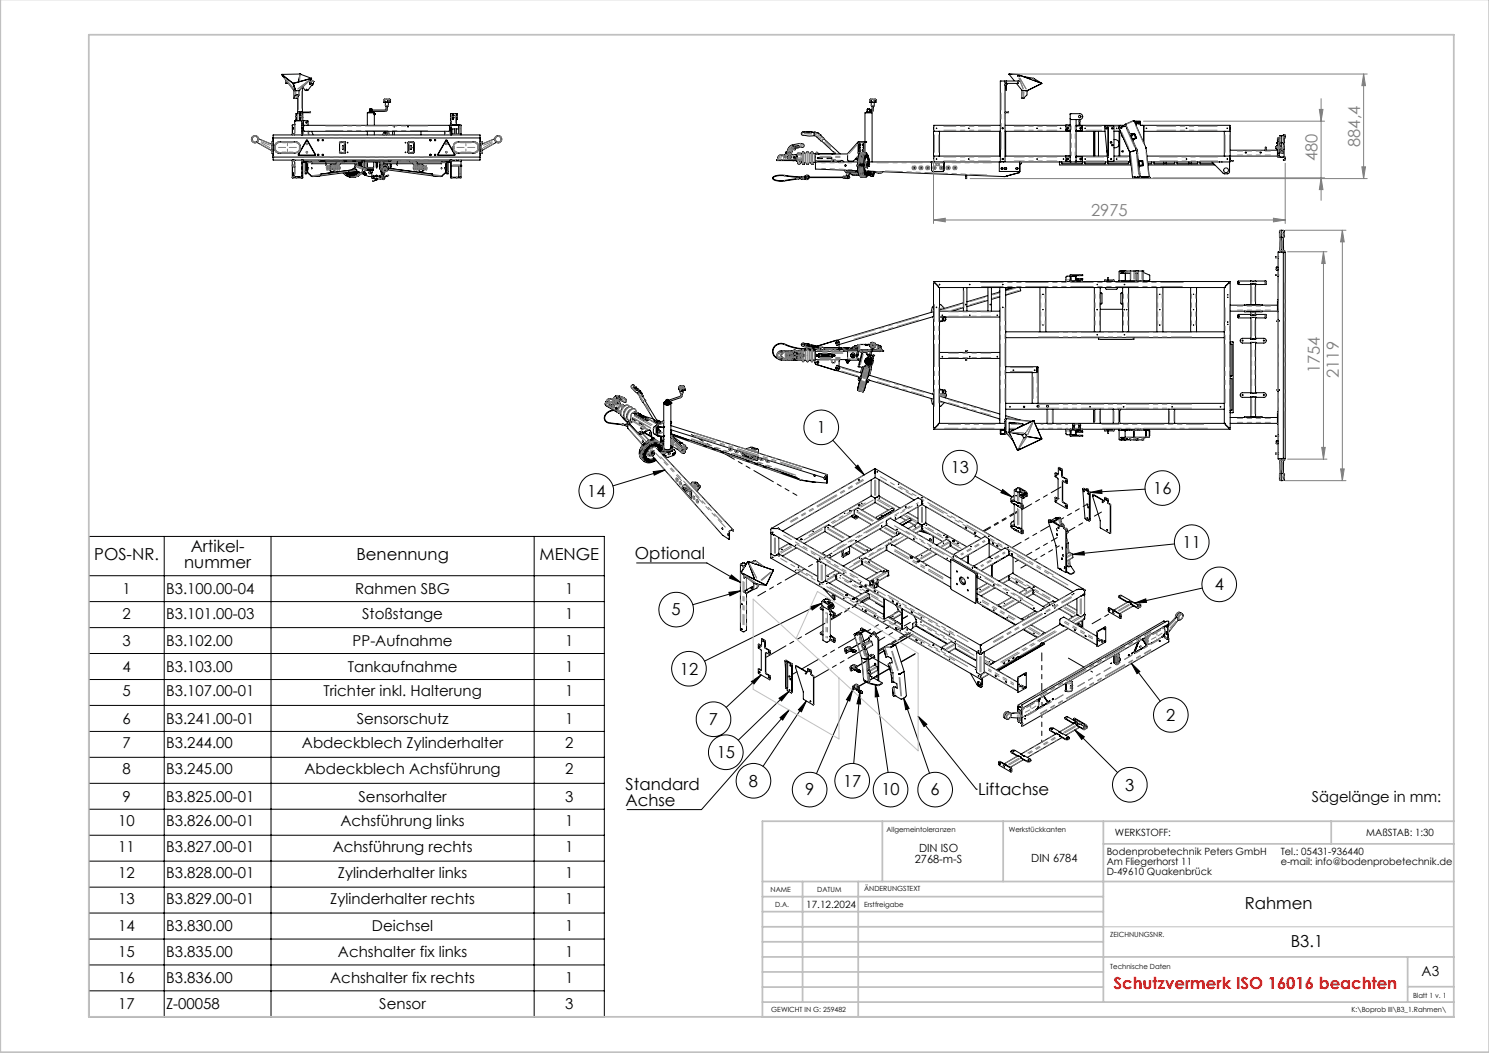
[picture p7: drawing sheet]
<svg xmlns="http://www.w3.org/2000/svg" width="420mm" height="297mm" viewBox="0 0 420 297" stroke-linecap="round" stroke-linejoin="round" font-family="sans-serif">
<defs><g id="words">
<g font-size="4.7" fill="#808080">
<text x="383.6" y="41.4" transform="rotate(-90 383.6 41.4)">884,4</text>
<text x="371.6" y="45.5" transform="rotate(-90 371.6 45.5)">480</text>
<text x="307.8" y="61">2975</text>
<text x="372.3" y="105.3" transform="rotate(-90 372.3 105.3)">1754</text>
<text x="377.6" y="106.6" transform="rotate(-90 377.6 106.6)">2119</text>
</g>
<g font-size="4.7">
<text x="230.4" y="122.2">1</text>
<text x="268.2" y="133.5">13</text>
<text x="165.6" y="140.1">14</text>
<text x="325.3" y="139.3">16</text>
<text x="53.8" y="155.8">Artikel-</text>
<text x="333.6" y="154.5">11</text>
<text x="26.6" y="158.1">POS-NR.</text>
<text x="52" y="160.3">nummer</text>
<text x="100.5" y="158.1">Benennung</text>
<text x="152.2" y="158.1">MENGE</text>
<text x="179.1" y="157.7">Optional</text>
<text x="342.6" y="166.4">4</text>
<text x="189.5" y="173.6">5</text>
<text x="191.8" y="190.2">12</text>
<text x="329" y="203.3">2</text>
<text x="200" y="204.5">7</text>
<text x="202.2" y="213.8">15</text>
<text x="211.3" y="221.8">8</text>
<text x="237.8" y="221.8">17</text>
<text x="176.4" y="222.7">Standard</text>
<text x="176.4" y="227.3">Achse</text>
<text x="227.1" y="224.3">9</text>
<text x="248.6" y="224.3">10</text>
<text x="262.5" y="224.3">6</text>
<text x="275.9" y="224.3">Liftachse</text>
<text x="317.4" y="223">3</text>
<text x="351.1" y="256.3">Rahmen</text>
<text x="364.1" y="267.1">B3.1</text>
</g>
<text font-size="4.7" fill="#f00" x="314.1" y="279.1">Schutzvermerk ISO 16016 beachten</text>
<g font-size="4.2">
<text x="34.5" y="167.5">1</text>
<text x="46.8" y="167.5">B3.100.00-04</text>
<text x="100.2" y="167.5">Rahmen SBG</text>
<text x="159.4" y="167.5">1</text>
<text x="34.5" y="174.5">2</text>
<text x="46.8" y="174.5">B3.101.00-03</text>
<text x="102.2" y="174.5">Stoßstange</text>
<text x="159.4" y="174.5">1</text>
<text x="34.5" y="182.2">3</text>
<text x="46.8" y="182.2">B3.102.00</text>
<text x="99.5" y="182.2">PP-Aufnahme</text>
<text x="159.4" y="182.2">1</text>
<text x="34.5" y="189.5">4</text>
<text x="46.8" y="189.5">B3.103.00</text>
<text x="98.1" y="189.5">Tankaufnahme</text>
<text x="159.4" y="189.5">1</text>
<text x="34.5" y="196.4">5</text>
<text x="46.8" y="196.4">B3.107.00-01</text>
<text x="91.2" y="196.4">Trichter inkl. Halterung</text>
<text x="159.4" y="196.4">1</text>
<text x="34.5" y="204.1">6</text>
<text x="46.8" y="204.1">B3.241.00-01</text>
<text x="100.6" y="204.1">Sensorschutz</text>
<text x="159.4" y="204.1">1</text>
<text x="34.5" y="211.1">7</text>
<text x="46.8" y="211.1">B3.244.00</text>
<text x="85.2" y="211.1">Abdeckblech Zylinderhalter</text>
<text x="159.4" y="211.1">2</text>
<text x="34.5" y="218.4">8</text>
<text x="46.8" y="218.4">B3.245.00</text>
<text x="85.9" y="218.4">Abdeckblech Achsführung</text>
<text x="159.4" y="218.4">2</text>
<text x="34.5" y="226.1">9</text>
<text x="46.8" y="226.1">B3.825.00-01</text>
<text x="101.1" y="226.1">Sensorhalter</text>
<text x="159.4" y="226.1">3</text>
<text x="370" y="226.3">Sägelänge in mm:</text>
<text x="33.4" y="233">10</text>
<text x="46.8" y="233">B3.826.00-01</text>
<text x="96" y="233">Achsführung links</text>
<text x="159.4" y="233">1</text>
<text x="33.4" y="240.3">11</text>
<text x="46.8" y="240.3">B3.827.00-01</text>
<text x="93.8" y="240.3">Achsführung rechts</text>
<text x="159.4" y="240.3">1</text>
<text x="33.4" y="247.7">12</text>
<text x="46.8" y="247.7">B3.828.00-01</text>
<text x="95.3" y="247.7">Zylinderhalter links</text>
<text x="159.4" y="247.7">1</text>
<text x="33.4" y="255">13</text>
<text x="46.8" y="255">B3.829.00-01</text>
<text x="93.1" y="255">Zylinderhalter rechts</text>
<text x="159.4" y="255">1</text>
<text x="33.4" y="262.7">14</text>
<text x="46.8" y="262.7">B3.830.00</text>
<text x="104.9" y="262.7">Deichsel</text>
<text x="159.4" y="262.7">1</text>
<text x="33.4" y="270">15</text>
<text x="46.8" y="270">B3.835.00</text>
<text x="95.3" y="270">Achshalter fix links</text>
<text x="159.4" y="270">1</text>
<text x="33.4" y="277.3">16</text>
<text x="46.8" y="277.3">B3.836.00</text>
<text x="93.1" y="277.3">Achshalter fix rechts</text>
<text x="159.4" y="277.3">1</text>
<text x="33.4" y="284.7">17</text>
<text x="46.8" y="284.7">Z-00058</text>
<text x="107" y="284.7">Sensor</text>
<text x="159.4" y="284.7">3</text>
</g>
<text font-size="3.9" x="401" y="275.4">A3</text>
<g font-size="3.2">
<text x="258" y="243.5">2768-m-S</text>
<text x="259.2" y="240.3">DIN ISO</text>
<text x="290.9" y="243.1">DIN 6784</text>
</g>
<g font-size="2.8">
<text x="314.5" y="235.9">WERKSTOFF:</text>
<text x="385.4" y="235.7">MAßSTAB: 1:30</text>
<text x="312.2" y="241.1">Bodenprobetechnik Peters GmbH</text>
<text x="312.2" y="244">Am Fliegerhorst 11</text>
<text x="361.2" y="241.1">Tel.: 05431-936440</text>
<text x="361.2" y="244">e-mail: info@bodenprobetechnik.de</text>
<text x="312.2" y="246.8">D-49610 Quakenbrück</text>
<text x="227.4" y="256.1">17.12.2024</text>
</g>
<g font-size="2">
<text x="250.1" y="234.7">Allgemeintoleranzen</text>
<text x="284.5" y="234.7">Werkstückkanten</text>
<text x="217.4" y="251.7">NAME</text>
<text x="230.5" y="251.7">DATUM</text>
<text x="243.8" y="251.4">ÄNDERUNGSTEXT</text>
<text x="218.6" y="255.8">D.A.</text>
<text x="243.8" y="255.9">Erstfreigabe</text>
<text x="313.2" y="264.2">ZEICHNUNGSNR.</text>
<text x="313.2" y="273.2">Technische Daten</text>
<text x="398.6" y="281.5">Blatt 1 v. 1</text>
<text x="217.6" y="285.3">GEWICHT IN G: 259482</text>
<text x="381.2" y="285.4">K:\Boprob III\B3_1.Rahmen\</text>
</g>
</g></defs>
<g fill="none" stroke="#000" stroke-width=".28">
<path d="M73 39.2l-.5 .9M73 39.2a1.02 1.02 0 0 0-1.3-.9 1.02 1.02 0 0 0-.7 1.4 1.02 1.02 0 0 0 1.5 .4M73 39.2l3.6 1.5M77 38.9v-.8h58.4v.8M77 38.9h.1M77 38.9v5.3M79.4 21l3.2 2.5M79.4 21l.5 .6M79.5 21h.1M79.5 21h-.1M79.5 21l3.2 2.5M79.9 21.6h.1"/>
<path d="M79.9 21.6l3 3.9M80.7 22.9l-.1 .6h.8M80.7 23h-.1M80.7 22.9l.1 .6M80.7 22.9h.2M80.7 23h.2M80.9 22.9v.1M82.4 37.8v.3M82.4 37.8h.7M82.5 37.6l.6 .1M82.5 37.7l.1 .1M82.5 35.4l-.1 .1"/>
<path d="M82.6 35.2h-.2v2.6M82.6 35.2h.1M82.6 23.5l.7 2.1M82.7 36.3h.2M82.7 36.3h.1M82.7 23.5l.7 2.1M82.7 23.5h-.1M82.8 36.3h-.1M82.8 36.3h.1M82.8 27.7h.1M82.9 25.5h.1M82.9 25.5l-.1 2.2"/>
<path d="M82.9 25.5l.4 .1M82.9 27.7h.1M83.1 37.7h.1M83.1 35.1h.1M83.1 35.1h-.4l-.2 .3v2.3M83.1 34.1v4M83.2 34.1h.1M83.2 34.1h-.1M83.2 34l-.1 .1M83.2 34.1h1.9M83.2 34.1l1.9-.1v4.1M83.3 25.6h.1"/>
<path d="M83.3 26.9l-.5 .8M83.3 26.9l.9-.2 .1 .2M83.3 26.9l-.4 .8M83.4 25.5h.1M83.4 25.6h.1M83.4 25.5l-.1 .1M83.4 25.5v.1M83.4 26.8l-.1 .1M83.7 32.1h-.2v1.6h.2M83.7 32.1v1.6M83.7 32.1h.3M83.7 33.7v.3"/>
<path d="M83.9 27.7h-1M84 27.6v4.5M84 32.1h1.4v2.1M84.2 31.6h3.4v.2h-3.4M84.2 31.8h.1M84.2 31.6h.1M84.2 26.8v.1M84.2 25.6h.1M84.2 25.6h-.8M84.2 26.9l-.3 .8M84.3 31.6h-.2l.2 .2M84.3 25.6h.1"/>
<path d="M84.3 26.9l-.4 .8M84.3 25.6v1.2M84.6 32.6h.1M84.5 33.2h.1M84.5 32.6v.6M84.6 32.1v1.6h.2v-1.6M84.6 33.2h.1M84.6 20.9h.1M84.6 20.9l3.2 1.2M84.6 20.9l-.4 2.2M84.6 20.9l-5.1 .1M84.8 33.2h.1"/>
<path d="M84.8 32.6h.1M84.8 32.6v.6M85.1 31.8h.1M85.1 31.6h.1M85.1 35.7h.1M85.1 36.1h.1M85.1 35.3h.3M85.1 36.4h.1M85.1 37.8h.1M85.1 35.2h.1M85.1 35.3v.4M85.1 35v.3"/>
<path d="M85.2 35.5v2.6M85.2 34.3l-.1 .3M85.2 34.3v1M85.3 24.6v7M85.3 31.8v.3M85.4 35.3v.3M85.4 34.2l-.2 .1M85.4 34.2v1.1M85.4 36.8l.3 .2-.2-.2M85.4 37h1.7M85.4 35.6v2.5M85.5 36.8l.2 .1"/>
<path d="M85.5 35.6v1.2M85.5 35.3l.2-1.3 1.2 .1v1.2M85.7 35.3h41.2l.2 .3M85.7 35.3l-.3 .3M85.7 35.5l-.2 .1M85.7 36.9h.1M85.7 35.5h.1M85.7 35.3l-.2 .3M85.9 35.3h.1M86.4 39.5h.3l2.3 4.1-.1 .2h-4.8zM86.5 39.7l.2 .1 2.1 3.7v.2h-4.5zM86.5 35.3h.1"/>
<path d="M87 23h.6M87.1 37h38.3M87.1 37v1.1M87.1 22.9l1.3 .1M87.1 22.9v.1M87.3 23.5l.1 .2M87.4 23.4l-.1 .1M87.4 23.4h.2M87.4 23.7h.2M87.6 23.4h.1M87.6 23h.1M87.6 23.5v.2z"/>
<path d="M87.7 22.3h.1M87.7 22.3l-3.4 3.3M87.8 22.1h.1M87.8 22.2l-.1 .1M87.8 22.1l-.2 .2M87.8 22.1l-5.1 1.4M87.9 37l.5 1.1M87.9 24h.4v-.4l-1.6 1.9h-.6l-.7-1M88.4 23v.5h-.8v-.6l.1 .6M88.4 23h.1M96.1 40h.2M96.5 40h.3"/>
<path d="M103.6 37v1.1M103.7 31.8h1.8M104 31.7h1.2M104.2 31.6h.1M104.2 31.6h.8M104.2 30.8h.8M104.2 30.8v.8M104.5 31.4h.1M104.5 31.3l.1 .1zM104.5 31.3h.1M104.5 31.5h.1M105 31.6h.1"/>
<path d="M105 30.9l-.2 .4 .2 .3 .1-.2M105 30.9l.1 .1M105 30.8v.1M105 31.5v.1M105.1 31v.4M105.6 32v.3M105.6 31.8h-2v3.5M105.6 31.8h.1M105.6 32.3h.1M105.6 32h.1M105.6 31.8v.2M105.6 32.3v3"/>
<path d="M105.6 37v1.1M105.7 32.1v.1M105.7 32.1h.1M105.7 32.2h.1M105.7 32v.1M105.7 32.2v.1M105.8 32v.3M105.8 32l.1 .1M105.9 32.2h.1M105.9 32.2l-.1 .1M108.2 38h.1M108.3 37.8l-.1 .2"/>
<path d="M108.3 28.8h.2M108.3 28.8h.1M108.3 37.5l-.2 .2M108.3 37.8v.1M108.4 37.5h.1M108.4 37.4h.1M108.5 28.2h.1M108.5 28.2v.6M108.5 28.8h.1M108.5 37.4l-.6 .7M108.5 28.8h.8M108.5 37.3h.1"/>
<path d="M108.5 37.3l-.2 .5M108.5 37.3l-.1 .2M108.5 37.4l-.1 .1M108.5 37.4h.2M108.5 37.3v.1M108.6 37.3l-.1 .1M108.7 28.8v1.1h.7M108.7 37.3h.2M108.8 37.3h-.2M108.8 37.3h.2M108.8 37.3h.1M108.8 37.4l-.5 .4"/>
<path d="M108.8 37.4h.1M108.8 37.4l.2 .4M108.8 37.4l-.4 .1M108.8 37.4l.4 .1M108.8 37.4h.2M108.8 37.2h.2M108.8 37.2l.3 .1M108.8 37.2h.3M108.8 37.2v.1M108.9 37.2h.1M108.9 37.3h.1M108.9 29.9v.9l-.2 .2h-3.6"/>
<path d="M108.9 37.2l.2 .1zM108.9 37.3l.1 .1M109 37.2h.1M109 37.4h.1M109 37.3h.1M109 37.2l.2 .1M109 37.2l.3 .1M109 37.2l.1 .1M109 37.2h.4M109 37.8h.1M109 37.8l-.1 .3M109.1 37.2h.1"/>
<path d="M109.1 37.2l.2 .1M109.1 37.3l-.1 .1M109.1 37.3h.1M109.1 37.2h.2M109.2 37.3h.1M109.2 37.3h.2M109.2 37.5h.2M109.2 37.2l.1 .1M109.3 37.3h.1M109.3 29.9v1l-.5 .5h-3.7M109.3 37.2l.1 .1M109.3 37.2h.1"/>
<path d="M109.3 28.8h.4M109.3 28.2h.1M109.3 37.2h-.3M109.3 28.2v.6M109.4 37.2l.3 .4-.2 .5M109.4 28.8h.3M109.4 37.3v.3M109.4 37.3v.2h-.2M109.4 37.3l-.1 .3M109.4 37.3h.1M109.4 37.2v.1M109.4 37.2h.1"/>
<path d="M109.4 28.2v.6M109.4 37.5h.1M109.4 29.9h.1M109.5 28.8v1.1M109.6 28.8h.1M109.7 28.8h.1M109.7 28.1v.7M109.7 28.8h.2M109.7 28h-1.4v.8h.2M109.7 28l.2 .2M109.7 28h.1M109.9 28.8h-.2"/>
<path d="M109.9 28.2h.1M109.9 28.8h.1M109.9 28.2v.6M110.7 37v1.1M111.2 37v1.1M115.4 40h.1M115.7 40h.2M116.1 40h.3M118.7 37v1.1M125.4 37h1.7M125.4 37v1.1M125.8 39.5h.2l2.3 4.1v.2h-4.8z"/>
<path d="M125.8 39.7l.2 .1 2.2 3.7-.1 .2h-4.5zM126.8 35.3l.1 .3-.1 1.4M126.8 35.5l.1 .1v1.2l-.1 .1M127.1 35.3v.3M127.1 34.2v1.1M127.1 34.2l.1 .1M127.1 36.8l-.3 .2M127.1 35.3h2.4M127.1 35.6v2.5M127.2 35.5v2.6M127.2 34.3l.1 1.4M127.2 34.3v1"/>
<path d="M127.3 36.1h.1M127.3 35.7h.1M127.3 35.2h2.7v2.6M127.3 37.8h2.7M127.3 35.7v2.4M127.3 36.4h2.1M127.5 36.4v1.4M127.6 32.6v.6M127.6 32.6h.1M127.6 33.2h.1M127.6 32.1v1.6h.3v-1.6M127.9 32.6h.1"/>
<path d="M127.9 33.2h.1M128 33.2h.1M128 32.6v.6M128.2 36.4v1.4M128.7 32.1h-1.6v2.1M128.7 32.1h.3v1.6h-.3M128.7 32.1v1.6M128.7 33.7v1.5M128.7 36.4v1.4M129.4 35.7h.1M129.4 36h.1M129.4 35.9h.1"/>
<path d="M129.6 36.3h.2M130 37.8v.3M130 35.5l-.6-.1v2.4M135.4 38.9h.1M135.4 38.9v5.3M139.5 39.2l.1 .4 .4 .5M139.5 39.2a1.01 1.01 0 0 1 1.3-.9 1.01 1.01 0 0 1 .7 1.4 1.01 1.01 0 0 1-1.5 .4M139.5 39.2l-3.6 1.5M226.5 37.2a.46 .46 0 0 0-.5 .5 .46 .46 0 0 0 .5 .5l1.7 .2 1.5-.1M226.5 37.2l1.5 .3 .6-.1M226.5 37.2h.1M226.5 37.2h.8"/>
<path d="M227.2 37.2h.1M227.2 37.2h1.1M227.3 37.2l1.2 .2M227.3 37.2h.1M227.4 37.2h.1M227.5 37.2h.1M227.6 37.2h.1M227.7 37.2h.1M227.8 37.2h.1M227.9 37.2h.1M228 37.2h.3M228 37.2h.1"/>
<path d="M228.1 37.2h.1M228.3 37.2l.1 .1M228.4 37.3h.4M228.4 37.3h.1M228.4 37.2l.1 .1M228.7 37.3h.1M228.7 37.4h.1M228.8 37.3h.5M229.7 37.8h.1M229.7 37.8v.5M229.7 38.3l.6 .2 1.3 1.3M229.8 37.4l-.1 .4"/>
<path d="M229.8 37.4l.7 .1M229.8 37.4h.1M229.8 37.3l.2 .1M229.8 37.3l.7 .2 .8 .5M229.8 37.3h.1M229.8 37.4h-1.2M229.8 37.3v.1M229.8 37.3l-1.3 .1M230.1 37.4h.1zM230.3 37.4l.8 .4M230.6 37.5h.1M231 37.7l.3 .3"/>
<path d="M231.2 37.9l.1 .1M231.3 38h.1M231.3 38l5.7 5.4M231.7 39.8h-.1M231.7 39.7l3.5 3.2M231.7 39.7v.1M232.2 39.2l-.5 .5M243.2 39.9v.2M244 39.9v-8.1h2v13.9M244.1 31.8h1.8M244.4 31.7h1.2M244.6 31.6h.1"/>
<path d="M244.6 31.3v.2M244.6 31.6h.7M244.6 30.8h.7M244.6 30.8h.8M244.6 30.8v.5M244.6 31.5v.1M245.3 31.3h.1M245.3 31.5h.1M245.3 31.4h.1M245.3 31.3v.2zM245.3 30.8h.1M245.3 31.6h.1"/>
<path d="M245.4 31.3v.2M245.4 28.8h.2M245.4 28.8h1M245.4 28.8h.1M245.4 31h.7M245.4 30.8l-.1 .5M245.4 31.5v.1M245.6 28.8h.8M245.6 28.2h.1M245.6 28.2v.6M245.7 28.8l.1 1.1h.8v-1.1M246 29.9v1.1"/>
<path d="M246.1 31h.1M246.4 29.9l-.1 1.4-.9 .1M246.4 28.8h.4M246.4 28.8h.1M246.8 28.1v.1M246.8 28.2h.1M246.8 28.8h.1M246.8 28.8h.2M246.8 28.2v.6M246.8 28h-1.4v.8M246.8 28h.1M246.8 28l.2 .2"/>
<path d="M247 28.2v.6h-.2M247 28.2h.1M247 28.8h.1M263.3 35.6v1.2M263.3 36.8l.1 .2M263.3 35.6h.1M263.3 36.8h.1M263.4 35.4l-.1 .2M265 37h-1.7v7h1.7M265 37h17M265 37v7M282 37h.2"/>
<path d="M282 37v7M282.2 22.9h1.3v22.6h-1.3zM282.2 35.3h-18.8v1.7M283.5 31.6h1v.2h-1M283.5 37h.2M283.5 35.3h17.2M283.5 24h.2M283.5 23h.2M283.7 37v7M283.7 37h18.2M283.7 23v1M283.7 23.5h3.4l.1-.6-.2 .6"/>
<path d="M283.7 23h.1M283.7 23v.5M283.8 23.7h.1M283.8 23.5v2l-.1-1.5M283.8 23.5h.1M283.8 23.6h.1M283.8 22.9l-.1 .1M283.8 22.9h3.9l-.5 .1M283.9 23.7h.1M283.9 23.6v.1M284.6 20.9l1.6 2M284.6 20.9l2.4 .1"/>
<path d="M286.7 23.5l1.6 2M287 21l.2 .6M287 21h.1M287 21l.3 .6M287.1 21l.2 .6M287.1 21l6.7 2.5M287.1 21h.1M287.2 21.3h.1M287.2 23h.1M287.2 21.6h.1M287.3 21.6h.1M287.3 21.6h-.1"/>
<path d="M287.4 21.6h.1M288.1 27.7h.6M288.1 27.7h.1M288.2 27.7h.5M288.2 27.7h.1M288.3 25.5h.6M288.3 25.5h.1M288.3 25.5l-.2 2.2M288.7 27.7h.1M288.7 21.6l2.8 .5M288.8 25.5h.1M288.9 25.5l.8 .1"/>
<path d="M289.2 25.6h.1M289.7 25.6v1.2l-1 .9M289.7 25.6h.1M291.4 22.3h.1M291.5 22.1l-.1 .2M291.5 22.1l2.3 1.4M293.8 23.5l.1 .1M293.9 23.6l-4.2 2M300.7 35.5v1.4h1.1l.1-.2M300.7 35.5h1.2M300.7 36.5l.3 .4M301.3 36.2l-.1 .1"/>
<path d="M301.7 36.9l.2 .2M301.8 35.5l.1 .2M301.8 35.5h.1M301.9 35.2h-1.2v.3M302.1 32.1h2.5a.83 .83 0 0 1 .8 .8 .83 .83 0 0 1-.8 .8h-2.5l-.2-.3M302.1 32.1l-.2 .2M302.1 32.1h-.2v13.6M303.5 35.5h.1M303.5 35.5l1.8 .1v1.3h-1.8M303.5 36.7h.1M303.5 35.7h.1M303.5 33.7v12"/>
<path d="M303.5 35.3h13.6M303.5 37h8.2M303.7 36.9l-.2 .2M304.4 35.3v-1.3h.2v1.3M305 35.5l.3 .4M305.3 36.5l-.3 .4M308.5 37v7M308.7 37v7M308.8 37v7M309.8 37v7M311.6 35.6l2.6 .1v9.7l-.2 .1h-1.4l-.1-.2zM312.5 35.6v8.8h.2v-8.8"/>
<path d="M313.5 40l-.2 .4M314.2 39.4a1.16 1.16 0 0 1 1.5 1.1 1.16 1.16 0 0 1-1.5 1.2M314.2 37h1.8M315.7 36.2h.1M315.7 36.2l.1 .2M315.7 37v7M315.7 35.5l-.1 .7 3.1 6.8v2.4l.2 .1M315.7 36.3v.1M315.7 36.4l3 6.5M315.8 37v7M315.9 36.3l-.2 .1M316 35.3l-.3 .3v.6"/>
<path d="M316.2 35.9h.1M316.2 35.9l-.5 .3M316.2 35.9l.1 .2M316.2 35.9l.1 .1M316.3 35.8l-.1 .1M316.3 35.8v.1M316.3 36.1h.1M316.3 36.1l-.4 .2M316.3 36v.1M316.3 36h.1M316.4 36l-.1 .1M316.5 38.2v.2l.2 .2"/>
<path d="M316.8 35.5h.1M316.8 35.5l.1 .2M316.8 35.5l-.5 .3M316.8 35.5l-.6 .4M316.8 35.6l.1 .1M316.9 35.7h.1M317.4 35.2l1.3 2.5M317.4 35.2l-.6 .3M317.4 35.2l.1 .1M317.5 35v.1M317.5 35l-.1 .2M317.5 35.1l1.2 2.6"/>
<path d="M317.5 35.1h.1M317.5 35.3h.1M317.5 35.3l-.6 .4M317.5 35.1l-.1 .1M317.5 35.3l3.1 7.1M318.1 36.8h.1M318.7 37.7h.1M318.7 37.7l.1 .3M318.7 37.7l1.3-.1 .6 1.3-1.1 .7M318.8 38l-.1 .1M318.8 38.4l.1-.2 1.1-.4 .5 .9-.1 .3-.9 .4-.3-.1M318.9 38.6h.1"/>
<path d="M319 38.6h.1M319.2 39.1h.1M319.2 39h.1M319.3 39.2l.2 .1M319.5 39.6l-.1 .2M319.5 39.6l1.1 2.6M319.5 39.6h.1M319.6 37.7l-.8 .3M319.7 34l.1 .1M319.7 34l-2.2 1M319.8 34.1h.1M319.9 34.1h-.1"/>
<path d="M319.9 34.1h.1M319.9 34.1l3.3 7.5M320 37.9l.4 1-.9 .4M320 37.9l-1.1 .4 .4 .9M320 38l.3 .9-.8 .4M320 38l-1 .3 .3 .9M320.4 35.1v-.9h1.2l.1 1.1M320.4 35.3l.2-.9 .7-.1 .5 1h25.1v1.7M321 34.6h.2l-.1 .4zM321 34.5l.2 .2-.2 .1M322.3 35.3l.3 .3v4.6M322.5 35.5l.2 4.9"/>
<path d="M322.7 37h22.6M345.3 37h1.7v7M345.3 37v7M346.9 35.4l.1 .2M346.9 35.6h.1M346.9 36.8h.1M347 35.6v1.2M347 36.8l-.1 .2M360.5 39h-.2v2.3M360.6 39.5h.2v.5M360.7 39.5h.1M360.7 39.5v.5"/>
<path d="M360.8 40h.1M360.9 38.9v5.3l.3-.1M360.9 38.9h-.3v5.4h.7v-.2M360.9 38.9h-.4v5.4h1.9v.7l-.4 .2 .5-.1v-.8h-.7M361 38.4v1.7M361 38.4h.1M361.5 38.3v2M362.1 38.4v1.7M362.1 38.4h.1M362.2 38.9l.2-.1v-.6l-.4-.1h.4l.1 .7-.3 .1v5.3M72.5 40.1l4.1 2.4M72.5 40.1h.1"/>
<path d="M76.6 40.7l.1 1.3M76.6 42.5v.7M76.6 40v.7M76.6 43.2h.1M76.6 40h.1M76.6 43.2h.4M76.7 42l-.1 .5M76.7 42h.1M76.7 40h.3zM77 44.2h.1M77 44.2l.1 .1M77 44.2v-5.3h58.5v5.3"/>
<path d="M77 44.3v.9h58.4v-.9M77 44.1l.2 .2M77 44.3h.1M77 44.3h58.4M77.5 41.3v.6M77.5 41.9l.4 .9 .8 .4M77.5 41.9a1.21 1.21 0 0 0 1.2 1.3M78.7 40l-.8 .4-.4 .9M78.7 43.2h4.7zM78.7 40h4.7M82.4 50h2.7M82.4 50.2h2.7"/>
<path d="M82.4 50h.1M82.4 50.2h.1M82.4 45.4v4.8M82.4 46.8h.1M82.4 45.4h.7M82.4 46.8h.7M82.4 45.2v.2M82.5 49.5l.3 .3h2M82.5 49.5h.1M82.5 45.2l.1 .1M82.5 45.2h.1M82.6 45.3h.5"/>
<path d="M82.7 49h.1M82.8 48.9l-.1 .1M82.8 48.9l.1 .1M83.1 49.8h.1M83.1 47.1h.1M83.1 47.1h-.6v2.4M83.1 45.3h.1M83.1 45.2v4.8M83.2 49.8h.1M83.4 40l.9 .4 .3 .9M83.4 40a1.21 1.21 0 0 1 1.2 1.3M84.6 41.3v.6z"/>
<path d="M85.1 49.5l-.3 .3M85.1 45.4h.1M85.1 49.5h.1M85.1 46.8h.1M85.1 48h.1M85.1 48.3v.1M85.1 50.2h.1M85.1 45.2v5M85.2 45.2v.3M85.4 45.4v4.8h-.3M85.4 45.4l.3 .3M85.4 45.2v.2"/>
<path d="M85.5 45.4l.2 .3M85.5 45.2l.2 .3M85.7 45.5h.1M86.1 45.7v3.3h.3v-.6M86.4 48.4h.3M86.4 45.7v2.7M86.6 45.7v2.7M86.7 48.7h.1M86.7 48.7l1 .9M86.8 48.7l1 .9M86.9 45.7l-.2 .1v2.9M86.9 47.3l.1 .1"/>
<path d="M87 47.2v.5zM87 47.4l-.1 .2M87.7 49.6h.1M87.7 49.6l.5 .2M87.8 45.7l.2 .5M87.8 49.6l.4 .1M87.9 47.3v.3M87.9 47.2v.5zM88.2 49.7v.1M89.5 43.7h.4M89.9 49.6v.1M89.9 49.7l-1.7 .1"/>
<path d="M89.9 49.6l-1.7 .1M90.2 45.3v.1M90.2 45.3h19.8M90.2 45.4h19.8M90.2 45.3h.1M90.2 45.4h.1M90.2 49.4l-.3 .2M90.2 49.4h.1M90.3 49.4l-.4 .3M90.5 49.1l-.2 .3M90.5 49.1l-.3 .3M90.6 45.3h.1"/>
<path d="M90.6 45.4h.1M90.9 43.7h.4M90.9 43.7v.1M91.9 46.2h-4l-.1-.4h-.9l-.1 2.9M91.9 45.7v.8v-.8M91.9 46.2h2.9M92.3 46.8l.2 .4-.2 .7M92.3 47.3h.1M92.3 47.2l.1 .4zM92.3 47.3v.1M92.8 46.8l.2 .3-.2 .8M92.9 47.3h.1"/>
<path d="M92.9 47.3v.1M92.9 47.2v.4zM93.5 46.9l.2 .4M93.5 47.8h.1M93.5 46.9h.1M93.6 47.2v.4zM93.7 47.3v.4l-.2 .1M93.9 47.1h.1M94 46.7l-.1 .4M94 46.7h.1M94.1 46.9l.2 .4M94.1 47.8h.1"/>
<path d="M94.1 46.9h.1M94.2 47.2v.4zM94.3 46.7v.3M94.3 47.3v.4l-.2 .1M94.5 46.8l.3 .5-.3 .6M94.6 47.3h.1M94.6 47.3v.1M94.6 47.2l.1 .4zM94.9 46.5l-1.7 .1 .1 1.8M95.1 46.8l.2 .4-.2 .7M95.1 45.8h-.2l-.3 .6h-1.3l-.2 .2 .1 1.8h1l.1-.7M95.1 45.8l-.6 .7"/>
<path d="M95.1 45.8h1.8M95.1 47.3h.1M95.1 47.3v.1M95.2 47.2v.4zM95.6 46.1l-.3 .6h-1.4M95.6 46.1h.1M95.7 46.8h.1M95.7 46.8l.2 .4-.2 .7M95.7 47.3h.1M95.7 47.3v.1M95.7 47.9h.1M95.7 47.2l.1 .4z"/>
<path d="M95.8 40.3v2.7l.3 .2M95.9 46.2h5M96 45.8l-.4 .3M96.1 45.8l-.3 .6-.3 .1M96.1 40l-.3 .3M96.1 43.2h.2M96.1 43.2h1.1M96.1 40h1.1M96.5 43.2h.3M96.6 42h.4M96.6 41.2h.1M96.6 41.6h.1"/>
<path d="M96.6 41.5l.1 .5M96.6 41.9h.1M96.6 41.7h.1M96.7 41.8h.1M96.6 41.4h.1M96.6 41.3h.2M96.6 41.7h.2M96.6 41.3h.1M96.7 41.6h.1M96.7 41.5h.1M96.7 41.4h.1M96.7 41.4h-.1"/>
<path d="M96.7 41.7h.1M96.7 41.9l.1 .1M96.7 41.9h.1M96.7 41.3h.1M96.7 41.6v.1M96.7 41.8v.1M96.7 42h.1M96.8 48.8a3.2 3.2 0 0 0 4.9 0M96.8 41.5h.1M96.8 41.7h.1M96.8 41.4h.1M96.8 41.2v.4"/>
<path d="M96.8 41.6l.2 .4M96.9 45.8h.1M96.9 45.7v.1M96.9 42l-.1-.3 .2 .3M96.9 41.2l-.1 .4 .2-.4M97 42h.1M97 41.2h.1M97 41.2h-.4M97 41.2l-.2 .4M97.1 42h-.1M97.1 41.2v.8M97.1 43.2h.1"/>
<path d="M97.1 40h.1M97.2 40v3.2M97.2 40h.1M97.3 40.1v.3M97.3 40v.4M97.3 42.9v.1M97.3 42.9v.2M97.3 42.9l-.1 .3M97.3 40.4v2.5M97.6 49.5a3.2 3.2 0 0 0 4.1-.7 3.1 3.1 0 0 1-3.6 .9M98.2 49.8a3.3 3.3 0 0 0 3.6-1 3.1 3.1 0 0 1-2.8 1.1M99.1 49.9a3.2 3.2 0 0 0 2.8-1l-1 .7-1 .3"/>
<path d="M99.5 47.5l.3 .2M100.3 46.3l.3 .1M100.3 46.3l-.5 1.4M100.5 48.3l-1.1 .4-1-.2a1.96 1.96 0 0 0 2.2-.2l-10.7 1.4M100.6 46.4l2 .7M100.6 46.4l-.6 1.4-.2-.1M100.6 48.2l1.4 .7M100.6 47.8l-10.1 1.3M100.9 48.3a2.42 2.42 0 0 1-3.1 .3M101 48.4a2.4 2.4 0 0 1-3.3 .2M101.1 45.7l.3 1-.2-1M101.2 48.5a2.64 2.64 0 0 1-3.9 .2"/>
<path d="M101.3 48.5a2.85 2.85 0 0 1-4.1 .2M101.5 45.7l.1 1.1M101.6 45.7l.1 1.1M101.8 45.7l.1 1.2M101.9 45.7l.1 1.2M102 48.9l-1 .7-1 .3M102 48.9l-1.1 .7M102 48.9l-1.2 .8M102 48.9l.6 .3M102.4 45.7v1.4zM102.4 47.4l-.4 1.5M102.4 47.4h.1"/>
<path d="M102.5 45.7v1.4M102.6 45.7v1.4l-2.5-.9 .2 .1M102.6 47.1l.7 .3M102.6 47.1l-.2 .3M102.6 49.2l1.4 .6h.9M102.6 45.9v-.2l.1 .5M102.7 46.9l-.1 .3M102.7 49l-.1 .2M102.7 45.7v1.5M102.7 48.5h.1M102.7 49h.1M102.8 48.5l.2 .3-.3 .2"/>
<path d="M102.8 48.5a.27 .27 0 0 0-.4 .1 .27 .27 0 0 0 .3 .4M103 48h.1M103 48l-.2 .5M103.1 45.7l.2 1.5M103.1 47.7h.1M103.2 47.4l-.1 .3M103.2 47.4h1.8M103.3 48.9l-.2 .2 .2 .1M103.3 47.4h.1M103.3 46.2h.3M103.3 49h.1M103.3 47.9v.1z"/>
<path d="M103.3 47.9h.1M103.4 47h.2M103.6 46.4l-.1 .6M103.6 45.7v1.5M103.6 47.4h.1M103.8 47.4h.1M103.9 47.9h.1M103.9 47.9l-.1 .1 .1-.1M103.9 47.9h.3M104.1 47.8v.2zM104.1 47.9h.1M104.1 47.9h-.2"/>
<path d="M104.1 47.9l.2 .1M104.2 47.9h.1M104.3 49a.35 .35 0 0 0 .3-.5 .35 .35 0 0 0-.6 0 .35 .35 0 0 0 .2 .5h.2M104.3 47.8l-.1 .1M104.3 47.8v.2M104.3 48.9l.1-.4-.2 .1 .2 .3M104.3 48h.1M104.3 47.8h.2M104.4 47.9l.1 .1M104.4 47.9h.1M104.4 47.9v.1M104.4 48h.1"/>
<path d="M104.5 47.8v.2M104.5 47.8h.4l-.1 .2v-.1M104.5 47.8l.1 .1M104.6 47.9h.1M104.6 47.9v.1l.2-.1M104.7 47.8v.1M104.8 47.9h.1M105 47.4l.3 .1zM105 47.8v.2M105 48h.1M105 47.8h.1M105 47.8l.1 .1"/>
<path d="M105.1 47.9l-.1 .1M105.1 47.8v.2M105.1 48h.1M105.1 47.8h.1M105.1 47.9h.1M105.2 49.8h.4M105.3 47.4h-1.8M105.4 47.2l-2.1 .2M105.4 45.7a4.8 4.8 0 0 1-.5 3l.1 1.6h.3v-.4a.24 .24 0 0 1-.1-.4 .24 .24 0 0 1 .4 0 .24 .24 0 0 1-.1 .4l.1 .5h1.3M105.9 45.7h.1M106 49.8h.1M106.1 49.8l.4-.2z"/>
<path d="M106.1 46.2h.1M106.1 46.8h.1M106.2 46.2h.1M106.2 46.8v.1M106.2 45.7v1.6h.1v-1.6M106.2 49.4l-.2 .3M106.3 49.4l-.3 .3M106.3 46.8h.1M106.3 46.2h.1M106.3 46.8v.1M106.5 45.7h.1M106.7 50.4l-1.6 .7 1.7-.6"/>
<path d="M106.7 50.4h.1M106.7 50.4l.1 .1M106.8 50.5l-1.6 .6M106.8 50.4h-.1M106.8 50.5h.1M106.9 50.4h.1M106.9 50.5h.1M106.9 50.3l.1 .1M107 50.3h.1M107 50.3v-.4a.22 .22 0 0 1-.1-.3 .22 .22 0 0 1 .3 0 .22 .22 0 0 1-.1 .3v.4M107 50.3l-.1 .1M107 50.4v.1"/>
<path d="M107 50.5h-.2M107.1 46.2l.1-.1zM107.1 46.9h.1M107.1 46.2h.1M107.1 50.4l-.1 .1M107.1 47.2h.1M107.1 50.3h-.2M107.1 45.7v1.5M107.1 50.4h.1M107.1 47.2l.5 1.5M107.1 50.3h-.1M107.1 50.3h.1"/>
<path d="M107.1 50.3l.1 .1M107.2 50.4h-.2M107.2 46.7h.1M107.2 50.4h-.1M107.2 50.4l.2 .2 .3-.1M107.2 46.1l-.1 .7M107.2 47.7h.1M107.2 45.7v2M107.3 47.8v.2M107.4 48v.1M107.4 47.8v.2M107.4 47.8h.1"/>
<path d="M107.4 47.8h-.1M107.4 48.1h.1M107.4 45.7v2.4M107.4 47.4l-.2 .3M107.4 45.8h.1M107.5 45.7v2.7M107.5 50.4h.1M107.5 50.3l.1 .2zM107.6 50.1h.1M107.6 50.5h.1M107.6 48.7v1.6l-.4 .1M107.6 49.8h.1"/>
<path d="M107.6 50.3h.1M107.6 50.3h.2M107.6 50h.1M107.6 50.5l.3 .1M107.6 50.3l-.2 .2-.1-.1M107.6 49.8v.2M107.6 50.3v-.2l.1 .2M107.6 50.2h.1M107.7 45.7l.1 .3M107.7 49.8l-.1 .2M107.7 49.8h.1M107.7 50.2h.1"/>
<path d="M107.7 50.3h.1M107.7 50.3l.3 .1M107.7 49.5l-.1 .1M107.7 50.1h-.1M107.7 50.1v.1M107.8 47.4h.1M107.7 49.8v.4M107.7 49.7h.1M107.7 49.7v.1M107.8 50.3h.1M107.8 49.7l-.1 .5M107.8 49.7h.1"/>
<path d="M107.8 46v1.4M107.8 46h.1M107.8 46.2h.3M107.8 47h.1M107.8 49.6v.1M107.9 49.6v.1M107.9 47.4a.76 .76 0 0 1 .8-.4 .76 .76 0 0 1 .6 .7M107.9 49.7l-.2 .5M107.9 49.7h.1M107.9 50.4v.2M107.9 50.4v.1M107.9 50.4h.1"/>
<path d="M107.9 47.4a.73 .73 0 0 1 .8-.4 .73 .73 0 0 1 .6 .7M107.9 47.5v1M107.9 47.4l.1 .2M107.9 50.5h.1M107.9 47.5a.68 .68 0 0 1 .8-.4 .68 .68 0 0 1 .6 .6M107.9 48.4v.1M107.9 48.5l-.3 .2M108 50.5h.1M108 49.4l-.2 .9M108 47.6v.7M108 48.3l-.1 .2M108 50.4h.1"/>
<path d="M108 47.5a.67 .67 0 0 1 .8-.3 .67 .67 0 0 1 .5 .7M108 47.6h.3M108 48.3h.3M108.1 50.4l-.2 .2M108.1 50.4h.1M108.1 48.4l-.1 .7-.4 .1M108.1 48.3v.1M108.1 48.4h.1M108.1 47.6a.58 .58 0 0 1 .8-.2 .58 .58 0 0 1 .1 .8 .58 .58 0 0 1-.8 .1M108.1 47.6a.59 .59 0 0 1 .8-.2 .59 .59 0 0 1 .1 .9M108.1 47.6a.58 .58 0 0 1 .6-.3 .58 .58 0 0 1 .4 .6M108.1 45.7v1"/>
<path d="M108.2 50.3v.1M108.2 50.4l-.3 .1M108.2 50.4h-.1M108.2 49.7l.1 .1M108.2 49.8v.5M108.2 50.3h.1M108.2 49.8h.1M108.3 50.2h.1M108.3 50.3h.1M108.3 47.7v.6M108.3 47.5h.1M108.3 48.3h.1"/>
<path d="M108.3 47.8h.1M108.3 48.2h.1M108.3 47.7h.1M108.3 49.9h.1M108.3 50.2v.1M108.3 49.8l-.1 .5M108.3 49.8h.1M108.3 48.5l-.1 .8-.6 .2M108.3 49l-.2 1.4-.3-.1M108.3 46.2h3.7M108.3 45.7v.9M108.3 49.8l1.3-.4-1.3 .5"/>
<path d="M108.3 49.9a.4 .4 0 0 1 .1 .5 .4 .4 0 0 1-.5 .2M108.3 49.9v.3M108.3 49.8v.1M108.3 47.6v.8l.1-.8M108.3 47.6h.1M108.3 47.5v.2M108.4 47.5h.1M108.4 47.5l-.2 .9M108.4 47.5h.4M108.4 48.3h.2M108.4 48.1h.3M108.5 46.2l.1 .2"/>
<path d="M108.5 47.8h.2zM108.5 46.2h.1M108.6 48.3h.1M108.6 46.4l.1 .1M108.6 46.2v.2M108.7 47.5l-.3 .1 .3-.1M108.7 47.8h-.2h.2M108.7 47.6v.8l.1-.8M108.7 47.5h.1M108.7 48.3h-.1M108.7 47.5h.2M108.8 47.5h.1"/>
<path d="M108.8 48.3h.1M108.8 47.6h.1M108.8 46.6l.2-.2v.2M108.9 47.5h.1M108.9 48.3h.1M108.9 47.7h.1M108.9 47.7v.5M108.9 47.7l-.1-.2 .2 .2M108.9 48.2v.1M108.9 48.2l-.1 .1M108.9 47.8h.1M109 47.7v.4"/>
<path d="M109 48.2h.1M109 47.7v.5M109 48.3l-.1 .1M109 47.8v.3M109 47.8h.1M109 48.1h.1M109.1 47.9h.1M109.3 47.7v.2M109.3 47.4h.1M109.3 47.3h.1M109.3 47.2h.1M109.3 47.7h.1"/>
<path d="M109.3 47.7v.1M109.3 47.2v.2M109.3 47.6v.3M109.3 47.1a.73 .73 0 0 0-.8-.6 .73 .73 0 0 0-.7 .8M109.3 47.4v.3M109.3 47.4v.1M109.3 47.3v.3M109.3 47.4v.2M109.3 47.3v.2M109.3 47.3v.1M109.3 47.2v.1M109.3 47.2v.3"/>
<path d="M109.3 47.9l13.2 1.8M109.3 47.6h.1M109.3 47.6v.1M109.3 47.5v.1M109.3 47.5h.1M109.3 47.1v.2M109.3 47.1h.1M109.3 46.2v1.5M109.3 47.4l12.7 1.7M109.5 45.3h.1M109.5 45.4h.1M109.6 49.5l-1.3 .4"/>
<path d="M110 45.3v.1M110 45.3h.1M110 45.4h.1M110 46.2l.3 .3v.6l-.2 .1-.1 .3M110.2 46.5v.6M112 45.7v.8l.1-.8M112.1 46.2h4.5M115.1 40.2v.2M115.1 42.9l.1 .2M115.1 42.9l.1 .3M115.1 40.4v2.5M115.2 40.1l-.1 .3"/>
<path d="M115.2 43.2h.1M115.3 40h1.3l.2 .2v2.9l-1.5 .1M115.3 40v3.2M115.3 40l-.2 .4M115.4 43.2h.1M115.4 41.2h.5M115.4 41.2h.1M115.4 42h.1M115.4 41.2v.8M115.4 41.2l.2 .4M115.5 41.2l.1 .4M115.5 45.7l.9 .1"/>
<path d="M115.6 41.6l-.2 .4M115.7 41.7h.1M115.7 41.3h.1M115.7 41.5h.1M115.7 41.9h.1M115.7 43.2h.2M115.7 41.4h.1M115.7 41.6h.1M115.7 41.8h.1M115.7 41.9l.2 .1M115.7 41.2h.1M115.7 41.6v.4"/>
<path d="M115.7 41.7l-.2 .3M115.7 41.3v.2M115.7 41.7v.1M115.8 41.6h.1M115.8 41.7h.1M115.8 41.4h.1M115.8 41.3v.3M115.8 41.9h.1M115.8 42h.1M115.8 41.3h.1M115.8 41.2v.1M115.8 41.5h.1"/>
<path d="M115.8 41.8h.1M115.9 42h.1M115.9 41.6h.1M115.9 41.7h.1M115.9 41.6v.1M115.9 42h-.5M116.1 43.2h.3M116.3 45.8l.3 .6 .4 .1M116.3 40l.4 .3v2.6l-.4 .3M116.3 40l.4 .2v2.8l-.4 .2M116.4 45.8h1M116.5 45.8l.3 .3"/>
<path d="M116.7 47.2v.4zM116.7 47.3v.1M116.8 46.8l-.2 .3 .2 .8M116.8 46.1h.1M116.8 46.1l.3 .6h1.4M117.3 47.2v.4zM117.3 47.3v.1M117.4 46.8l-.2 .3 .2 .8M117.4 45.8v-.1l.2 .1 .3 .6h1.2l.3 .2-.2 1.8h-.9l-.1-.7M117.4 45.8l.3 .6 .2 .1M117.5 46.5l1.7 .1-.1 1.8M117.7 46.2h6.9l.1-.4h.9l.1 2.9"/>
<path d="M117.8 47.2l.1 .4zM117.9 47.3h.1M117.9 47.3v.1M117.9 46.8l-.2 .3 .2 .8M118.2 46.7h.1M118.2 46.7v.3M118.3 47.2v.4zM118.4 46.9l-.3 .3 .1 .5 .2 .1M118.4 47.8h.1M118.4 46.9h.1M118.4 46.7l.2 .4M118.4 46.7h.1"/>
<path d="M118.6 47.1h.1M118.8 47.2l.1 .4zM119 46.9l-.3 .3 .3 .6M119 47.8h.1M119 46.9h.1M119.5 47.2l.1 .4zM119.6 46.8l-.2 .4 .2 .7M119.6 47.3h.1M119.6 47.3v.1M119.6 47.9h.1M119.6 46.8h.1M120.1 47.2v.4z"/>
<path d="M120.2 47.3h.1M120.2 47.3v.1M120.2 46.8l-.2 .5 .2 .6M121.2 43.7h.4M122 49.1l.1 .3M122 49.1l.2 .3M122.1 49.4l.5 .3M122.1 49.4h.1M122.2 49.4l.4 .2M122.6 43.7h.3M122.6 49.6v.1M122.6 49.7l1.6 .1"/>
<path d="M122.6 49.6l1.6 .1M124.2 49.7v.1M124.5 47.3l.1 .4zM124.6 47.3v.3M124.6 49.6h.1M124.6 49.6l-.4 .1M124.7 45.7l-.2 .5M124.7 49.6l-.5 .2M125.4 47.3l.1 .4zM125.5 47.4v.2M125.5 47.3v.1M125.6 45.7l.2 .2v2.8"/>
<path d="M125.7 48.7h.1M125.7 48.7l-1.1 .9M125.8 48.4h.2M125.8 48.7l-1.1 .9M125.8 45.7v2.7M126 45.7v2.7M126.4 45.7v3.3h-.4v-.6M126.9 45.2l-.1 .5M126.9 45.2l-.1 .3M127.1 45.4v4.8h.2M127.1 45.4l-.2 .3h-41.2M127.1 45.2v.2"/>
<path d="M127.2 45.2v.3M127.3 50.2h2.7M127.3 50h2.7h-.2M127.3 45.4h2.7M127.3 46.8h2.7M127.3 45.2v5M127.5 45.2v.2M127.8 41.9l.4 .9 .8 .4M127.8 41.3v.6zM127.8 41.9a1.27 1.27 0 0 0 1.2 1.3M128.7 45.2v.2M129 40h4.7z"/>
<path d="M129 43.2h4.7M129.4 46.8v3.2h.2M129.4 45.2v.2M129.6 49h.2M130 50.2h.1M130 45.4v4.8M130 46.8h.1M130 45.2v.2M133.7 40l.9 .4 .4 .9M133.7 40a1.21 1.21 0 0 1 1.3 1.3M135 41.9l-.4 .9-.9 .4M135 41.3v.6"/>
<path d="M135.4 44.2h.1M135.4 44.1l-.2 .2M135.4 44.3h.1M135.4 44.2v.1M135.5 40h.3zM135.5 44.2h.1M135.5 43.2h.3M135.8 42l.1 .5M135.8 42h.1M135.8 43.2h.1M135.8 40h.1M135.9 40.7l-.1 1.3"/>
<path d="M135.9 42.5h.1M135.9 42.8l-.1 .4M135.9 42.8h.1M135.9 40v.7M135.9 40.7h.1M135.9 42.5v.3M140 40.1l-4.1 2.4M219.1 45.1h.1M220.3 43.6a1.06 1.06 0 0 0-.9 1.5h-.2M220.3 43.6h.1M220.9 43.9h.1M220.9 43.6v.3"/>
<path d="M220.9 43.8h.1M221.8 43.5l-1.5 .1M222 43.4l.1 .1M222 43.4h.1M222.1 43.5h-.3M222.1 43.5l.2-.5h.5l.2 .5M222.1 44.1h.1zM222.1 42.5l-.2 .2a.43 .43 0 0 0-.4 .4 .43 .43 0 0 0 .3 .4M222.1 44.3v.2M222.1 44.3l.3 .3M222.4 44.3h.1M222.4 44.6h.1"/>
<path d="M222.4 44.4v.2zM222.4 44.6l.2 .2M222.4 44.2l-.3 .2 .3 .2M222.4 44.2v.1M222.4 44.2h.1M222.4 44.1v-.2l.2 .3M222.4 41.8l-.4 1.6M222.4 41.8l.9-.9 2.5-.4a.74 .74 0 0 1 1 .6l-.4 .5-.6-.2-2 .5-.5 .9v.8M222.4 41.8l-.2 .6M222.4 44.1v.1M222.5 44.2h.1M222.5 44.2h-.1"/>
<path d="M222.5 44h.1M222.5 44l-.1 .1M222.6 44.1v.1M222.6 44.1h.1M222.6 44.1l-.1 .1M222.6 42.8l.1 .1zM222.6 44.6v.1M222.6 44v.1M222.6 44l.2 .1M222.6 44h.1M222.6 44l-.2 .1M222.6 44.8h.1"/>
<path d="M222.6 44.7v.1M222.6 44.7h.1M222.6 44.1l.1 .1M222.7 44.2h.1M222.7 44l.1 .1M222.7 44h.1M222.8 44.1v.1M222.8 44v.1M222.8 44.2a.25 .25 0 0 1-.1 .4 .25 .25 0 0 1-.3-.3M222.8 44.1l-.2 .1M222.8 44h.1M222.8 44.6l-.2 .2"/>
<path d="M222.8 44.2h.1M222.8 44.2h.3M222.8 44.2v.1M222.8 44.4v.2M223 43.5v.1M223 44.2v.4M223 43.6h1.8M223.1 44.2l.1 .3-.4 .1M223.4 41.6l.1 .1M223.5 41.4l.2 .2-.3 .2zM223.6 45.3h.1M223.6 45.3h1.9"/>
<path d="M223.6 41.2l.2-.1v.3zM223.7 45.3h.1M223.8 42v.1M223.8 41.2l.3 .2zM223.8 42.2l.4 .1M223.8 42.2h.5M223.8 42.1v.1M223.8 42.1h.1M223.8 41.8l-.4 .7M223.8 41.4l.1 .1M223.8 41.4l.1 .2zM223.9 44.7l.3 .2"/>
<path d="M223.9 44.4v.3M223.9 41.4h.1M223.9 41.4v.1M223.9 41.5h.1M224 41.2h.1M224 41.1h.1M224.1 41.1h.1M224.1 41.2h-.1M224.1 41.2h.1M224.1 41.1h-.1M224.1 41.1v.1M224.1 41.4h.1"/>
<path d="M224.2 44.2l.2 .2M224.2 44.2l-.3 .2M224.2 41.8h.1M224.2 41.8l.1 .4M224.3 42.2l-.1 .1M224.3 41.3h.1M224.3 41.2h.1M224.3 41.2v.1M224.3 41.3l.1 .1M224.3 41.8h.1M224.4 44.7l-.2 .2M224.4 44.4v.3"/>
<path d="M224.4 41.2h.1M224.4 41.4h.1M224.5 41.1v.1M224.5 41.3h.1M224.5 41.3v.1M224.5 41.2h.1M224.5 41.4h.1M224.6 41.3v.1M224.6 41.4h.1M224.6 41.1v.1M224.6 41.2h.1M224.6 41.1h.1"/>
<path d="M224.6 41.3h.1M224.7 41.2h.1M224.6 41.2h.2M224.7 41.3h.1M224.7 41.1l.1 .1M224.7 41.1h.1M224.7 41.1v.1M224.8 50.4h.1M224.8 41.3h.1M224.8 50.4v.1M224.8 50.3v.1M224.8 50.5h.1"/>
<path d="M224.9 41.2h.1M224.8 41.2h.1M224.8 44.7v.2M224.8 44.9v.2M224.8 43.5h.1M224.8 45.4h.1M224.8 41.2v.1M224.8 45.1h.1M224.8 44.9h.1M224.8 43.5l.1 .1M224.8 41.1h.1M224.8 41.1l.1 .1"/>
<path d="M224.8 45.3v.1M224.8 43.5v1.2M224.8 45.3h.1M224.8 44.9l1.3 .1M224.9 45.4h-.1M224.9 41.3h.1M224.9 43.6h.1M224.9 45.4h.1M224.9 45.4l.1 .5a.42 .42 0 0 0 .4 .5 .42 .42 0 0 0 .4-.5v-.5M225 41.3h.1M225.1 50.3h.1M225.1 41.2v.1"/>
<path d="M225.1 41.2h.1M225.1 50.3h-.3M225.1 41.3h.1M225.1 41.2l.1 .1M225.1 50.3v.1M225.1 50.4h.1M225.1 50.5h.1M225.1 50.5h-.3M225.2 41.3h.1M225.2 50.4l-.1 .1M225.4 45.4h.3M225.5 45.1h-6.4v.2h5.2"/>
<path d="M225.5 45.1h.1M225.5 45.1v.2M225.6 45.4h.1M225.7 45.4h.3M225.7 43.6h.1M225.7 43.4v.2M225.7 45.8h.1M225.8 45.8h.1M225.8 45.7h.1M225.9 45.2l.1 .3M225.9 45.2h.1M225.9 50.1l-.8 .2"/>
<path d="M225.9 50.2l-.3 .1M226 45.5l.5 .9M226 45.5h.1M226 50.4l.5 .1M226 50.1l-5.1-.6-1.8 .1a.77 .77 0 0 0-1 .8l1 .5 1.6 .1 4.1-.6M226.1 50.3h-1M226.1 49.9l-5.3-.5-1.4 .1a1.11 1.11 0 0 0-1.4 .9l.7 .5 1.3 .2 4.8-.6M226.1 45.2l-.6 .1M226.2 50.2l-.1 .1M226.2 50.1l.1 .2-.1 .1h-1M226.3 50.3v-.2l-.2 .1a.22 .22 0 0 1 .4-.1 .22 .22 0 0 1 0 .4 .22 .22 0 0 1-.4-.1h.1M226.5 46.4h.1"/>
<path d="M226.5 50.5h.1M226.5 50.5h.2M226.6 46.4l.6-.6 .5 .6M226.6 46.4h.1M226.6 50.3h.2M226.6 50.5h.1M226.6 50.1h-.3l-.2 .2M226.6 50.5h.2M226.6 50.1h11.3M226.6 50.4v.1M226.6 50.3l-.1 .2M226.7 50.4l.1 .1z"/>
<path d="M226.7 50.5h.1M226.7 50.3h.1M226.8 50.4h.1M226.8 50.5h.1M226.8 50.3h.1M226.8 50.5l.4 .1M226.8 50.3l.7 .1M226.9 49.9h11M227.2 50.6h.1M227.3 50.4v.2M227.3 50.4l-.1 .2M227.3 50.4h.1"/>
<path d="M227.3 50.6h.1M227.4 50.4v.1M227.4 50.4h.1M227.4 50.4v.2M227.5 50.4l-.1 .1M227.5 50.4h.1M227.6 50.4l-.2 .2M227.7 46.4h.1M227.8 46.4l.6-.6 .6 .6M228 49.9l-.3-.3-1.1 .5M228 50.1l-.5 .3M228.3 49.9a.56 .56 0 0 0-.8-.5l-1.3 .5-.3 .4"/>
<path d="M228.3 50.1l-.3 .4-.7 .1M229 46.4h.1M229.1 46.4h.1M229.8 43.5l-.7-.8-.6 .7-.8-.7-.5 .7-.8-.6-.4 .8-.3-.4h-.7l-.1 .4M229.8 45.6l-.7 .8M229.8 43.5v2.1M229.8 45.6h.1M229.8 43.5h.1M229.9 45.4v.3h12.1M229.9 45.5h6.9M229.9 45.4h6.8M230.1 45.7v2l11.9 .5"/>
<path d="M230.3 43.2h.1M230.3 43.4l.1-.5 .1 .5M230.3 43.3h.1M230.3 43.2h.2M230.4 43.2v.1M230.5 43.2h.1M230.6 44.5l1.3-.1 .1 .3h-1.4zM230.9 43.4h.1M231 43.4h.1M231 43.4h3.6M231.1 43.4h.1M231.3 43.4h.1"/>
<path d="M231.4 43.4h-.1M231.4 43.4h.1M231.5 43.4h.1M231.6 43.4h.1M231.7 43.4h.1M231.8 43.4h.1M231.9 43.4h.1M232.1 43.4h.1M232.2 43.4h.1M232.3 43.4h.1M232.4 43.4h.1M232.7 43.4h.1"/>
<path d="M233 43.4h.1M233.3 44.5l1.3-.1 .1 .3h-1.4zM233.7 43.4h.1M233.8 43.4h.1M233.9 43.4h.1M234 43.4h.1M234.1 43.4h.1M234.1 43.4h.2M234.2 43.4h.1M234.3 43.4h.1M234.4 43.4h.1M234.5 43.4h.1"/>
<path d="M234.6 43.4h.1M234.7 45.4h.1M235.1 43.2h.1M235.1 43.4l.1-.5 .1 .5M235.1 43.3h.1M235.1 43.2h.2M235.1 43.3h.2M235.2 43.3h.1M235.2 43.2v.1M235.3 43.2h.1M235.3 43.1l.4 .3M235.3 43.3h.1"/>
<path d="M235.4 45.4h.1M236.7 45.4h.1M236.7 45.4v.3M236.8 45.4v.1M236.9 45.4l.2 .3M237.2 45.3l-.4 .2M237.2 45.3l-.4 .1M237.2 45.3h.1M237.3 45.3h.1M237.4 45.3l.6 .4M237.9 50.2h.1M238 50.2h.1"/>
<path d="M238 50.3h.1M238 50.2v.1M238 50.2h1.3M238.2 48l.1 .2M238.3 48v.2M238.5 46.5l-.2 .1 .2 .3M238.5 48l.4 .4h2.5l.4-.2M238.6 50.2h.1M238.6 50.3h.1M238.6 49.7h.1M238.6 48.5l.2 .5M238.6 50.2l.3 .1"/>
<path d="M238.6 50.2v.1M238.8 49v.1M238.8 49.1h.1M238.8 49v.7M238.9 50.3h.1M238.9 50.2h.1M238.9 49.7h.1M238.9 49.7v.3M239 49.9h.1M239 50h.1M239 49.9v.2M239 49.9v.1"/>
<path d="M239 49.8v.1M239 49.8h.1M239 50.1h.1M239.1 50.1h.1M239.1 43.4h-9.2v2M239.1 50.2l-.2-.1v.1M239.1 49.8h.1M239.1 49.8l.1 .1M239.1 49.8l.1 .2M239.2 50h.1M239.2 49.9l-.1 .2M239.2 49.9v.1"/>
<path d="M239.2 49.9h.1M239.3 50.3h.1M239.3 49.9l-.2 .3M239.3 50.2l.1-.2-.1-.3h-1.4v.6h1M239.3 50.2v.1M239.3 50.3h-1.3M239.4 50h.1M239.4 50.1h.1M239.4 50l-.1 .3M239.4 50.1l-.1 .2M239.4 50l-.2 .3h-.3M239.4 50.1l-.3 .3-.3-.1"/>
<path d="M239.4 49v.1M239.4 49v1.1M239.9 48.9l.8 .6M239.9 48.9l.8 .3M239.9 48.9l-.4-.1-.1 .2M239.9 48.9h.1M240.7 49.2h.3M240.7 49.5h.3M240.7 49.2v.3M241 49.2h1.1M241 49.2v.3M241.7 46.7l.2 .1"/>
<path d="M241.9 46.5l-.2 .2M241.9 46.5v.4l-.2-.2M241.9 44.2v1.5M241.9 45.5h.1M242.1 49.2v.3h-1.1M242.1 48.6v.6M242.1 40.1l-3 3.2v1.9l.3 .2h1.3l1.8-2M242.1 40.1l-.1 3.2 .5 .1M242.1 40.1h.2M242.2 44.5l-.2 1.7 .2 2.4h-3.4l-.5-.4M242.3 44.1l-.4 1.8 .1 2 .3 1.2M242.3 43.1l.1 .3"/>
<path d="M242.3 40.1l.1-.2h2v.2h-1.9v3M242.3 43.1l.4 .1M242.3 40.2v.2M242.3 40.1v3M242.4 44.2l-.3 3 .4 1.9M242.5 43.1h.1M242.5 43.5l-.1 .1M242.5 42.3l.1-.2v.7l-.1-.2M242.5 43.4h.1M242.5 43.1l1.9 .1M242.6 40.7v.4zM242.6 41.4v.4z"/>
<path d="M242.7 43.4l.3-.2a1.49 1.49 0 0 0-.9 1.7l-.1 2.3 .2 1.4a1.31 1.31 0 0 0 .8 1.3l-.3-.2M242.7 42.2v.4zM242.7 40.6v.4zM242.8 43.4l.5-.3-.5 1.2-.2 2.1 .2 2.4 .5 1.1-.5-.1M242.8 43.9l-.3 3.4 .4 2.1M242.9 45.4v2.3l.4 1.9M243 43.2l-.5 .8-.2 1.8 .1 3 .6 1.1M243.1 49.8l.3 .1M243.2 43.1h.1M243.2 49.8l.5 .2M243.2 43.2l.5-.1-.4 .5-.3 1.3v2.5l.2 1.7 .5 .8M243.3 45.4v2.9l.4 1.3"/>
<path d="M243.3 43.6l-.4 1.7M243.3 42.2v.4zM243.3 40.6v.4zM243.4 43.1l-.3 .2M243.5 41.4v.4zM243.5 40.8v.3zM243.5 49.9h.3M243.6 42.3l-.1-.2v.7l.1-.2M243.6 40.1v3M243.7 43.5l-.4 1.9M243.8 43.1l-.3 .1M243.9 45.9l.5 .1"/>
<path d="M243.9 49.9h.3M243.9 45.7h58M244 40.1v3M244 49.9h.3M244.1 43.2l-.4 .6-.4 2 .1 2.3 .3 1.3 .4 .5h-.5M244.1 43.2h-.5M244.1 44.6a.32 .32 0 0 1 .4-.2 .32 .32 0 0 1 .2 .4l.2 .9M244.2 43.2h-.3M244.2 48.7h.2zM244.2 44.4h.2zM244.2 48.3l39.1 1.5M244.3 43.2h-.3"/>
<path d="M244.4 47.1l-.5 .1M244.4 47.1l.2 .3M244.7 48.3a.32 .32 0 0 1-.2 .4 .32 .32 0 0 1-.4-.2M244.7 45.9a1.02 1.02 0 0 0-.3 1.2M244.7 49.5h.8M244.8 45.9l-.3 .5 .3 1M244.8 45.9h.1M244.8 46.8l.1 .1M244.8 46.8h.1M244.9 46.9h.1M244.9 49.2h.4zM244.9 46.9v.1"/>
<path d="M244.9 44.1a.61 .61 0 0 0-.2-.7 .61 .61 0 0 0-.6-.1l-.6 2.1 .1 3.2a.95 .95 0 0 0 .9 1.2l.4-.8h.5M244.9 46.9l.1 .1M244.9 46.8l.1 .1M245 46.9v.1M245 46.9h.1M245 46.4h.1M245 46.9h-.1M245 47h.1M245 46.2l-.4 .1 .1 .6h.2M245 46.2v.6v-.5M245 46.3h.1M245 46.2h.1"/>
<path d="M245 46.2h-.1M245 46.2l.1 .2M245 46.8h-.2M245 46.8v.1M245.1 48.3a.89 .89 0 0 1-.7 1.1l-.5-1.1-.1-1.1 .1-2.6a.73 .73 0 0 1 .7-.9l.4 .8 .2 1.2-.1-1a.73 .73 0 0 0-.8-1l-.6 1.8 .1 2.8a.88 .88 0 0 0 .8 1.2l.5-1.2 .3 .6-.1 .3M245.1 45.7l-.2-.9a.53 .53 0 0 0-.5-.7l-.5 1.8 .1 2.3a.6 .6 0 0 0 .7 .8l.2-.7M245.1 46.8l-.1 .1M245.1 46.4v.1M245.1 46.7l-.1 .1M245.1 48.5h.1M245.1 45.7v-.5a.81 .81 0 0 0-.8-1.2l-.5 1.8 .1 2.1a1.05 1.05 0 0 0 .7 1.2l.4-.8M245.3 48.3l.2 .6"/>
<path d="M245.3 49.2l.1 .2M245.4 48.9v.1M245.4 49l-.1 .2M245.4 49.4h.2M245.4 49.4h.1M245.5 49h.1M245.5 48.9l.1 .5M245.6 48.5l-.1 .5M245.6 49.4h.1M245.6 49.4l.3 .4M245.6 48.3l-.1 .6M245.6 49l.1 .2z"/>
<path d="M245.9 48.4l.2 .2-.1 .4zM246 48.6v.1M246 48.5v.4M246.2 49.2l.1 .3M246.2 49.2h.1M246.3 49.2v.3M246.4 48.9h.1M246.4 48.9l-.1 .6M246.4 48.9l-.1 .3M246.5 48.3l-.2 1.5h-.6l-.3-.4M249 48.4l-.8 .5-1.7-.4M257.7 47.3l.2 .3"/>
<path d="M257.9 47.2l-.2 .1M259.6 47.3l.2 .3M259.8 47.2l-.2 .1M261.5 47.3l.2 .3M261.7 47.2l-.2 .1M262.7 45.8h3.5M262.7 45.8v2.2l.2 .3 3 .1 .4-.5M262.7 45.7v.1M263.3 44.3v1.1M263.3 45.4l.1 .2M263.3 45.4h.1M263.3 44.3h.1"/>
<path d="M263.4 44.1l-.1 .2M263.4 45.4v.3M263.4 44v.3M263.4 44.3v1.1M263.5 47.3l.1-.1-.1 .1M263.5 47.3l.1 .3M263.5 47.3l.1 .2M263.6 47a.41 .41 0 0 1 .4 .3 .41 .41 0 0 1-.4 .5M263.6 47.2l-.1 .1M263.9 45.8h.1M263.9 45.8l.2 .8M264.1 46.6h.1"/>
<path d="M265 44h17M265.4 47.3l.1 .3zM265.4 47.3h.1M265.5 47a.41 .41 0 0 1 .4 .3 .41 .41 0 0 1-.4 .5M265.5 47.2l-.1 .1M266.2 45.8v-.1l.1 .3M266.2 45.8v.2M266.2 47.9l-.4 .5M266.2 46v1.9M267.5 47.2l-.2 .1 .2 .3M269.2 47.3l.2 .3M269.4 47.2l-.2 .1"/>
<path d="M272.3 49.4v1h.4v-1M281.9 45.7v2.7h5.8v-2.7M282 44h.2M282.2 45.7h.1M282.6 47.3l-.2 .1 .2 .3M283 45.7h.1M283.3 49.8h.1M283.5 44h.2M283.6 47.3v.4l.3-.3M283.7 44h17M283.7 47.7l-.2-.4-.1 .3 .2 .1M284 49.6h.1"/>
<path d="M284.1 49.6h.1M284.1 49.6l-.8 .2M286.6 47.3h.4l.1 .4h-.5zM286.7 47.3v.1M286.7 47.4l.2 .3M286.7 47.4l.1-.1-.2 .3 .2 .1M287.1 47.4l-.1 .3-.3-.3M287.5 48.4v.3M287.5 48.7l-3.4 .9M287.5 48.7h.1M287.6 45.7v2.7M287.7 45.8l.2 .1"/>
<path d="M287.7 46.2h.2M287.9 45.7v.2M287.9 46.2h.1M287.9 45.9v.3M292.5 44.8v.1zM298.8 45.7l.1 .8h20.2M298.9 45.7h.1M299.4 45.7h.1M299.5 45.7v.5h5.8v-.5M300.7 44.2v1.3h1.2M300.7 44.2h1.2M300.7 45.2l.3 .3"/>
<path d="M301.8 44.2l.1 .1M301.9 43.8l-.1 .1M301.9 43.9h-1.2v.3M301.9 45.3l-.1 .2M301.9 45.7h1.6M303.5 45.5h.1M303.5 44.2h1.8v1.3h-1.8M303.5 45.3v.1M303.5 44.3h.1M303.5 45.7h15.4M305 44.2l.3 .3M305.3 45.2l-.3 .3"/>
<path d="M306 45.7v.5h5.8v-.5M312.2 42.5v.4M312.3 44h-8.8l.2 .2M312.5 45.7v.5h5.8v-.5M314.2 44h4.5M318.4 45.7h.1M318.6 42.8l.1 .1M318.7 42.9l.7 7.1M318.8 42.8l-.1 .1M318.8 45.7h.1M319 46v.1M319.4 50.2h.1"/>
<path d="M319.4 50.2h.3M319.4 50.2h4.9M319.4 50h.7M319.4 50v.2M320.1 50h.1M320.1 50.2h.1M320.1 50v.2M320.1 50.1v.1M320.4 41.9h.1M320.4 42.4l-1.6 .4M320.5 42.2h.1M320.6 42.4h-.2"/>
<path d="M320.6 42.4l.9 7.6M320.6 42.2v.3M320.6 42.2h.1M320.7 42.2v.1M320.7 42.5l.3 2.8M320.7 42.5l-.1 .1M320.7 42.5h.1M320.7 43.2h.1M320.7 42.3h-.1M320.7 42.3h.1M320.7 50h.1M320.7 50.2h.1"/>
<path d="M320.8 50h.1M320.7 42.3v.2M320.7 50.1v.1M320.8 50.2h.1M320.8 50h3.5v.2M320.8 50v.2M320.9 45.2l.1 .1M321 45.9h.1M321 45.3h1.3l.2 1.3-1.4 .5 .3 2.7h2.8M321 46.2h.1M321.1 45.5l1.1-.1 .2 1.2-1.2 .2zM321.1 45.7l.2 1"/>
<path d="M321.1 46.4h.1M321.1 45.9h.1M321.1 45.9l.1 .5M321.1 46.2h.1M321.2 46.4h.1M321.2 47.1l.4 2.7M321.3 48.5h.1M321.3 48.9h.1M321.4 49.4h.1M321.6 50.2h.1M321.6 49.8h.1M322.1 45.5l.2 1"/>
<path d="M322.1 45.5l-1 .2M322.3 46.5l-1 .2M322.6 50.2h.1M322.6 49.8v.2M323.1 41.7h.1M323.1 41.7h.2M323.1 41.6v.1M323.2 41.6l-.1 .1M323.2 41.6h.1M323.3 41.6l-.2 .1M323.3 41.7l.9 8.1M323.3 41.7h.1"/>
<path d="M323.5 44h21.8M323.8 46.5h18.9M324 49.8h.2M324 49.8h.1M324.1 50.2h.2M324.3 50.2h.1M324.8 45.7v.5h-1.1M325.5 45.7v.5h5.8v-.5M328.3 45.7l-.1 .5M328.9 45.7l.1 .5M332 45.7v.5h5.8v-.5M335.4 45.7l-.1 .5"/>
<path d="M336 45.7l.1 .5M338.5 45.7v.5h3.8M341.8 45.7l3.6 3.3h.9l.5-.4v-2.9M344 45.7h.1M344.6 45.7h.1M345.3 44h1.7M346.9 44.1l.1 .2M346.9 45.4v.3h-23.2M346.9 44v.3M346.9 44.3h.1M346.9 44.3v1.1M347 45.3l.8 .1h-.9"/>
<path d="M347 44.3l-.1 1.3M347 44h13.3M347 42.4h13.3M356.8 42.4l.1-.9h.2v.9M359.8 41.5v.1M359.8 41.5h.6M359.9 41.5v.2h.5M359.9 41.5h.1M360 41.7v.2M360 41.3v.2M360 41.9h.1M360 41.3h.1"/>
<path d="M360.1 40.4h.1M360.1 40.5h.1M360.1 40.4v.1M360.1 40.5h.2M360.1 40.4l.1 .1M360.1 41.3l.1 .2M360.1 40.4h.2M360.2 40.4h.1M360.2 40.5h.1M360.2 40.4v.1M360.2 40.4l.1 .1M360.2 41.7l-.1 .2"/>
<path d="M360.2 41.3h.2M360.2 41.9h.2M360.3 40.5h.1M360.3 40.3v.2M360.3 40.3v.1M360.3 40.4v.1M360.3 40.3h.1M360.3 44l.2 .2M360.3 41.9v2.1M360.4 41.8h.1M360.4 41.4h.1M360.4 41.6v.1"/>
<path d="M360.4 41.7h.1M360.4 41.5h.1M360.4 41.7v.1M360.4 41.4v.2M360.4 41.8l.1 .2M360.5 41.2l-.1 .2M360.6 43h.1M360.6 40.1v3M360.6 40.1h.1M360.6 43.1h.1M360.6 40.2h.1M360.6 43.1l.1 .1"/>
<path d="M360.7 40l-.1 .1M360.7 40h.2M360.7 43.2h.2M360.7 43.6v.2zM360.7 43.2v.4M360.8 43.2v.6h-.2M360.8 43.2h.1M360.8 44.3h.1M361 40.1h.1M361 42l.1 .4 .4 .1M361 41.2h.1M361 42h.1"/>
<path d="M361 41.1l-.1 .5 .5 1.6M361 41.2v.8M361 40.2v-1.9h1.1v1.9M361 40.2v1M361 40.2l.5 .1M361.2 44.1h.1M361.4 43.2h.1M361.5 43.2h-.1M361.5 40.3v2.2M361.5 42.8v.2M361.5 43.2h.1M361.5 43.2h.2"/>
<path d="M361.5 42.5v.3M361.5 43v.2M361.6 43.2h.1M361.7 43.2h.1M361.8 44.2h.1M361.8 44.2v.1M361.8 44.3h.1M361.8 44.2h.4M362 40.2l.1 1.8M362.1 42l-.2 .4-.4 .1M362.1 42h.1M362.1 41.1l.1 .7-.5 1.4"/>
<path d="M362.1 40.2l-.6 .1M362.1 40.1h.1M362.2 44.2h.1M362.2 44.3h.1M263.3 79.7h.1M263.4 79.7h.2l1.1 1.1v.3h.3M263.4 79.5v41.5M300.7 79.4h.1M300.7 79.4h1.1M300.7 79.4h-37.3v.3M301.8 79.3h.1M301.8 79.2h.1"/>
<path d="M301.8 79.4h.2M301.9 79.2v-1.3h-1l-.2 .2v1.3M301.9 78.9l-.1 .5M301.9 79.2l.2 .2M301.9 77.5h3.5v.2h-3.5zM302 79.4h.1M302 79.2l.1 .1 1.3-.1M302 79.2h.1M302 78v1.2M302 78.8h.1M302 78.6h.1M302 79.3h1.2"/>
<path d="M302 79.1l.2 .2M302.1 77.7l-.2 .3M302.2 77.9l-.2 .2M303.2 79.3h.1M303.2 77.7l.3 .3v1.4M303.2 77.9l-1.2 .1M303.2 77.9l.2 .1M303.2 77.9l.2 .2M303.3 79.3h.1M303.3 79.4h.1M303.3 79.4h2M303.4 79.1l-.2 .2"/>
<path d="M303.4 79.2h.1M303.4 78.8h.1M303.4 78.6h.1M303.4 78v1.2M303.5 79.3h1.8M303.5 79.2h1.8v.2M303.5 79.2h.1M303.5 79.2l-.1 .2h-1.3M303.5 78.6h1.9v.2h-1.9M305.3 79.4h10.3M311.6 79h2.6v.3h-2.6zM312.5 79v-.7h.2v.7"/>
<path d="M315.6 79.4h4.8M315.7 79.2h.1M315.7 79.2h4.9M315.7 79.3l-.1 .1M316.2 79.2h.1M316.2 76.5h.1M316.2 77.1h.1M316.2 77h.1M316.2 76.4h.1M316.2 76.4l.6 .1M316.3 77h-.1M316.3 77h.1"/>
<path d="M316.3 77.1h.1M316.8 79.2h.1M316.8 76.4v.1M316.8 77.1h.1M316.8 77h.1M316.8 76.5h.1M316.8 77v.1M316.8 77h-.6l.6 .1M317.2 76.4l.2 .3v2.5M317.3 76.4l.2 2.8M317.3 76.4h.1M317.5 77.1h1.3"/>
<path d="M317.5 76.9v.1M317.9 76.7v.2zM318.8 76.4h2.2M318.8 76.4l-3.1 .1v2.8M318.8 76.4v2.8M320.4 79.4h1.3M320.5 76.4h.1M320.5 76.5l.1 .2zM320.5 76.4v2.8M320.6 79.2h1M320.6 79.2v.1M320.6 76.7l-.1 .4h.5"/>
<path d="M320.7 77.1h.1M320.7 79.2h.1M320.8 76.7v.2zM321 76.4h1.4M321 76.4v2.8M321.6 79.3l.1 .1M321.6 79.3l-1.2 .1M321.6 79.2h1M321.6 79.2v.1M321.7 79.4h1M322.4 76.8l1.9 .9-.1 1.4-1.6 .1M322.4 76.4h.1"/>
<path d="M322.4 76.4v2.8M322.6 79.2l.1 .2M322.7 79.4h24.2v.3M346.9 79.7h.1M346.9 79.7l-1.3 1.1v.3h-.3M346.9 79.5l.1 .1M346.9 79.6h.1M347 79.6v41.3M349.2 79.7l.4 .1-.3 .1zM352.8 79.4v-.1l1.4 .1M352.8 79.4h.2M352.8 79.4h.1"/>
<path d="M352.8 79.4l-3.6-.1-.1 .2v.6l.2 .2h3.5v-.2M352.8 79.4h1.4M352.9 79.4h.1M354 79.4h.2M354 79.4h.1M354.2 79.4h.1M356.9 79.3v1M356.9 79.3h.2v1h-.2M356.9 79.3l-2.7 .1M359.8 72.6v.1M359.8 77.5l.6 .2M359.8 77.5h.1"/>
<path d="M359.8 72.7h.1M359.8 77.5h.6M359.9 72.6v.1M359.9 72.7h.5M359.9 77.5h.1M360 76.1h.1M360.1 75.7h.1M360 75.4v.7M360 75.4h.1M360.1 75.4l.3 .1M360.2 75.4v.7M360.2 76.1h.1"/>
<path d="M360.4 72.4h.1M360.4 72.7h.1M360.4 77.4h.1M360.4 77.7h.1M360.4 72.6h.1M360.4 72.5v.1M360.4 72.6v.1M360.4 72.5l-.5 .1M360.4 77.6h.1M360.4 77.6v.1M360.4 77.5h.1M360.4 77.5v.1"/>
<path d="M360.4 77.4v.1M360.4 72.4v.1M360.4 76.1h-.3M360.5 75.3v.9M360.5 71.1h2v58.3h-2zM361 65.1v1.7M361 70.7h.1M361 65.1h.1M361 66.8h.1M361 65v2M361 65h.1M361 67h.5"/>
<path d="M361.1 67l-.1 3.7M361.1 70.7h-.2v.3M361.4 70.7v.3M361.4 70.7h.1M361.4 70.6h.1M361.5 70.6l-.1 .1M361.5 70.6l-.4 .1M361.5 64.9l-.5 .1M361.5 64.9l.6 .1M361.5 64.9v2.1M361.5 67v3.6M361.5 70.6h.1"/>
<path d="M361.5 70.6v.4M361.6 70.6l.1 .1M361.6 70.6l.3 .1M361.7 70.7h.1M361.7 70.7v.3M361.9 70.7h.2M362 67l.1 3.7M362.1 70.7h.1M362.1 65v1.9l-.6 .1M362.1 65.1h.1M362.1 66.8h.1M362.1 65.1v1.7"/>
<path d="M362.1 65h.1M362.1 70.7l.1 .4M362.2 71l-1.3 .1M362.3 71.1l-.3 .3v57.7l.3 .3M219.6 99.6h.1M220.2 99.3a.98 .98 0 0 0-.8 .6 .98 .98 0 0 0 .2 1M220.2 99.3h.1M220.9 99.2h2.5M220.9 99.2v.3l-.6 .7M220.9 99.2l-.7 .1M220.9 99.2h.1M221.3 99.2h.1"/>
<path d="M221.3 99.1h.5M221.3 99.1h.1M221.4 99.1h.4M221.8 99.1h.1M221.8 99.2h.1M222 99.4h.8M222 99.6l-.2 .6M222 99.6h.1M222 99.6h.8M222 99.4h.1M222 99.4l-.3 .2v.6M222.3 99.2h.2"/>
<path d="M222.3 99.2h.6M222.4 99.3h.4zM222.4 99.1h.1M222.4 99.6h.1M222.5 99.8h3.8a.43 .43 0 0 1 .5 .5 .43 .43 0 0 1-.5 .4h-3.8M222.5 99.1h-.1M222.5 99.1h.1M222.5 99.1h.3M222.8 99.1h.1M222.8 99.4h.2M222.8 99.6h.2M222.8 99.6h.1"/>
<path d="M222.9 99.8h.2zM222.9 99.2h-.2M222.9 99.1l-.6 .1M222.9 99.1v.1M223 99.4h.1M223 99.6h.2M223 99.4v.2M223 99.4l.3 .1M223.2 99.6l.3 .2M223.2 99.6h.1M223.2 99.6h-1.2v.6M223.4 99.2l.2 .1"/>
<path d="M223.4 99.2h.1M223.4 99.8h.1M223.4 99.8h.3M223.5 99.8h.1M223.7 99.8h.1M223.8 98.9v.1M223.8 98.9l.2-.3 .5 .3M223.8 98.9h-3.4a1.34 1.34 0 0 0-1.3 1.4 1.34 1.34 0 0 0 1.3 1.3h5.8M223.8 99h.1M223.8 99.3h.1M223.8 99v.3M223.8 99.3h1"/>
<path d="M223.9 99h.2v.3M223.9 99h.3M223.9 99h.1M223.9 99h-.1M223.9 99.3h.4M224.2 99h.1M224.2 99v.3M224.3 99.3h.1M224.5 98.9v.1M224.5 99h.1M224.5 98.9h.3M224.5 99v.3"/>
<path d="M224.8 98.8v.2M224.8 99v.2M224.8 99h.1M224.8 99.2h.1M224.8 98.8h.1M224.8 99.8h.1M224.8 99.2v.6M224.8 98.9h1.4M225.3 99.8h.1M225.5 99.8h.1M226.2 98.9h-.4M226.4 98.5a20.1 20.1 0 0 1-5.7-1.5 2.12 2.12 0 0 0-2.5 1.4 2.12 2.12 0 0 0 1.2 2.6"/>
<path d="M226.5 97.2h.1M226.5 97.2l.8 .3M226.5 97.2l.4 .1a1.8 1.8 0 0 0 1.7 .7M226.5 97.2h.2M226.6 98.5h1M226.7 98.5h-.3l-.4 .8-1.2-.1M226.7 98.5l.4 .5M226.7 97.2l.5 .2M226.9 98.5l-.2 .1M227.2 98.4h.1M227.2 97.5h.1M227.3 97.5l.5 .4 .7 .1"/>
<path d="M227.3 97.5l.7 .4h.5M227.3 98.9l-.3 .1M227.3 98.4l.2-.2a.37 .37 0 0 1 .4-.2 .37 .37 0 0 1 .3 .4l-.2 .2M227.3 97.2l-.1 .3M227.3 97.2h.1M227.3 97.2h.3M227.3 98.6h.1M227.3 98.6l-.3 .1M227.3 98.4h-.1M227.3 97.1l-.8 .1M227.3 97.1l-.6 .1M227.3 97.1l-.5 .1"/>
<path d="M227.3 97.1l1.4 .2M227.3 97.5h.1M227.3 97.1h.1M227.3 98.3l.3 .1zM227.4 98.5l-.1 .1M227.4 97.5h.1M227.5 97.3v.2M227.5 97.1h-.2M227.5 97.1h.1M227.5 98.6l-.6 .2M227.6 97.2l-.1 .1M227.6 97.2l.2 .2 .2-.1-.1 .3-.2-.2-.1 .1"/>
<path d="M227.6 97.2v.3M227.7 98.4a20.4 20.4 0 0 1-7.2-1.6 2.26 2.26 0 0 0-2.5 1.8 2.26 2.26 0 0 0 1.5 2.6M227.7 97l-.2 .1M227.7 98.4h.2M227.9 98.5l-.2-.1-.6 .6M227.9 98.5l.5 .6 .5-.6M228 98.3l-.3 .1M228 98.2l-.1 .2M228.1 98.5h.8M228.2 98.4h1.7M228.4 97.4v.3l.3-.3M228.4 97.4h.3"/>
<path d="M228.5 97.9h1.3M228.5 97.9h.1M228.6 98h1.2M228.7 97.4l.3 .1-.3 .3 .1-.3M228.7 97.5h.1M228.7 97.3l1.1 .5M228.7 97.4v.1M228.9 98.5h.3M229.2 98.5l.5 .7h.2M229.2 98.5h.7M229.7 98.4h.1M229.7 98.4l.8 .1"/>
<path d="M229.8 98l-.1 .4M229.8 97.9l1.3 .3M229.8 97.9h.1M229.8 97.9l-1.3 .1M229.8 97.9l.8 .1M229.8 97.9v.1M229.8 97.8v.1M229.8 97.7l1.4 .5M229.8 97.7h.1M229.8 97.8l.8 .2M229.8 97.7v.1M229.8 99.2h.1"/>
<path d="M229.8 97.5l-1.7-.4a2.2 2.2 0 0 0-1.9-.3l-.2 .5 .4 .4 3.3 .7M229.8 97.5l1.7 .5M229.8 99.2l.1 2.1M229.8 97.5v.2M229.8 97.5h.1M229.9 99.1v2.3M229.9 98.4v.7M229.9 99.1h9.2M230.4 97.6l5.8-1.6 .5 .4v1.7M230.5 98.5l.4 .1zM230.5 98.5h.1M230.6 98.5l.2 .1"/>
<path d="M230.6 98.5h.1M230.6 98h.1M230.8 98.6h.1M230.9 99.8v.9M231 99.9v.1M231 99.9h.1M231 99.7v.1M231 99.7h.1M231 99.7l-.1 .1M231 99.7v.3M231 99.7h3.6M231.1 99.9v.1"/>
<path d="M231.1 99.9h.1M231.1 98.6h.1M231.1 99.7v.3M231.1 99.7l-.1 .1M231.1 98.2h.1M231.2 100h.1M231.2 98.2l.1 .1M231.2 99.7v.2M231.2 98.6h.3M231.2 98.6h.1M231.2 99.9h.1M231.2 99.9l.1 .1"/>
<path d="M231.2 99.7h.1M231.3 98h.5M231.3 99.9h.1M231.3 99.8l.1 .1zM231.3 99.8h.1M231.3 98.3h.1M231.3 99.9v.1M231.4 100h.1M231.3 100h.1M231.4 98h.4h-.3M231.4 98.6h.1M231.4 99.9h.1"/>
<path d="M231.4 99.9v.3M231.5 100h.1M231.4 99.9l.1 .1M231.4 99.7l.1 .2M231.4 99.9l.1 .3M231.5 98.6h.6M231.5 99.9h.1M231.5 99.9v.1M231.6 100h.1M231.5 99.7v.1M231.5 99.9v.3M231.6 99.9h.1"/>
<path d="M231.6 99.8v.5M231.6 99.9v.1M231.6 99.7l-.2 .1M231.7 99.9v.1M231.7 99.9h.1M231.7 99.9l.1 .1M231.8 99.8h.1M231.8 99.8v.1M231.8 100h.1M231.8 98.6h.1M231.8 98h.1M231.8 98a.37 .37 0 0 1 .5 .1 .37 .37 0 0 1-.1 .5"/>
<path d="M231.8 99.9v.1M231.9 99.9h.1M231.8 99.9h.1M231.8 99.8l.2 .1M231.8 99.8l.1 .1M232 99.9h.1M232 99.8v.1M232 99.7h.1M232 99.9v.1M232 99.7v.2M232.1 99.9h.1M232.1 99.7h.1"/>
<path d="M232.1 100h.1M232.1 99.8h.1M232.1 99.7v.2M232.2 99.7v.2v-.2M232.2 99.9h.1M232.2 99.9v.1M232.3 99.9h.1M232.3 99.9v.1M232.3 99.8h.1M232.3 98.1h4.9zM232.3 100h.1M232.3 98.5h4.6"/>
<path d="M232.4 99.8h.1M232.4 99.9l-.1 .1M232.4 99.9h.1M232.4 99.9h1.4M232.4 99.9l-.6 .1v.3M232.5 99.8h.1M232.6 99.8h.2M232.6 99.8v.1M232.6 99.8h.1M232.6 99.9h.1M232.7 99.8h.1M232.7 99.8l-.1 .1"/>
<path d="M232.7 99.8v.1M232.8 99.8h.1M232.8 99.8l.2 .1zM232.9 99.8h.1M232.9 99.9h.1M233 99.8h.1M233 99.8v.1M233.1 99.8l-.1 .1M233.1 99.8h.1M233.1 99.8h-.1M233.1 99.8h.2M233.2 99.8h.1"/>
<path d="M233.2 99.8v.1M233.2 99.9h.1M233.3 99.8h.1M233.4 99.8h.1M233.4 99.8v.1M233.4 99.9h.1M233.5 99.8h.1M233.5 99.8h-.1M233.5 99.8v.1M233.5 99.8l-.1 .1M233.5 99.9h.1M233.6 99.8h.1"/>
<path d="M233.6 99.9h.1M233.6 99.8l-.1 .1M233.6 99.8v.1M233.7 99.9h.1M233.7 99.8h.1M233.7 99.8v.9M233.7 99.8l.1 .1M233.8 99.9h.1M233.8 99.9v.1M233.8 99.9l-.1 .1M233.8 99.8h.1M233.8 99.8v.1"/>
<path d="M233.9 99.8h.1M233.9 100h.1M233.9 99.8l.1 .1M234 99.9h.1M234 99.9l-.1 .1M234 99.8h.1M234 99.8v.1M234 99.9v.1M234 99.8l.1 .2M234.1 99.9v.1M234.1 99.9h.1M234.2 99.8h.1"/>
<path d="M234.1 99.8h.1M234.1 99.8v.1M234.2 100h.1M234.2 99.9v.1M234.2 99.9h.1M234.2 99.9h.4M234.3 99.9h.1M234.3 99.9l-.1 .1M234.3 99.9v.1M234.4 100h.1M234.5 99.9l-.1 .1M234.5 99.9h.1"/>
<path d="M234.6 99.7v.1M234.6 99.7v1.1l-3.7-.1M234.6 99.8h-.4v.2M234.6 99.8v1l-3.6-.1M235.8 96.7a.22 .22 0 0 1 .2-.3 .22 .22 0 0 1 .2 .4 .22 .22 0 0 1-.4 0M235.8 96.6v.2M235.8 96.4l.4 .2 .2 .6-.2 .3-.3-.1zM235.8 96.8h.1M236.4 97.3l-.4 .1M236.4 98.5h.3M236.4 98.5h.2M236.4 98.5h.1"/>
<path d="M236.7 96.7l-.3-.6-.4-.1-5.5 1.7M237.2 98.1l.2 .1-.2 .3M237.9 98.5h-1.2v.4l.5 .2M237.9 98.6l.5 .1M237.9 98.4v.4h.4M238 98.4v.1M238 98.4l.5 .1M238 98.6h.6M238 98.4v.2M238 98.6h.1M238 98.1l-.1 .1M238 98.2h-.7l.1 .2h.6"/>
<path d="M238 98.4h2.3M238.2 99h.1M238.3 98.6h.1M238.4 98.5h.1M238.4 98.5v.1M238.4 98.7l-.2 .3M238.4 98.6h-.4M238.5 98.6h.2M238.5 98.6l-.1 .1M238.5 98.4v.1M238.6 98.5h.5M238.6 98.4v.2"/>
<path d="M238.6 98.1h.1M238.7 98.6h4M238.7 98.6l-.3 .1M238.7 98.1h.8M238.7 98.1h.1M238.7 98.1v.1M239.1 98.9v2.7h3.3M239.1 98.9h.1M239.1 98.9h4.1v.2M239.1 99l-1.2 .1M239.1 98.5h.5zM239.5 98.1v.1"/>
<path d="M239.6 98.4v.2M239.9 98.4l.7 .2M240.2 99.8a.63 .63 0 0 1 .9 0 .63 .63 0 0 1 0 .9 .63 .63 0 0 1-.9 0M240.2 99.8a.54 .54 0 0 0-.3 .5 .54 .54 0 0 0 .3 .4M240.2 99.8h.2M240.3 98.4h1.4M240.4 99.8a.52 .52 0 0 0-.4 .5 .52 .52 0 0 0 .4 .4M240.7 99.6l-.3 .2M240.7 98.1l1.1-.1v-.2h-1.1a.78 .78 0 0 1-1.1 .4l-1.6-.1M240.7 98.1l-.4 .3M240.7 98.1h.4M240.9 99.7h.1"/>
<path d="M241.2 97.6h.5M241.2 97.5h.1M241.2 97.5h.5M241.2 97.6h.1M241.2 97.5v.1M241.3 98.4h.1M241.3 98.3h.3l-.3 .1M241.3 98.3h.1M241.3 98.3v.1M241.7 97.5h.1M241.7 98h.1M241.7 97.5l-.5 .1"/>
<path d="M241.7 98.4h.1M241.8 97.6h.1M241.8 97.6l.3 .1M241.8 98.1l.2 .1M241.8 98.1h.1M241.8 99.7h.1M241.8 98.2l-.1 .2M241.8 98.2h.1M241.8 98.4h.1M241.8 98.2v.2M241.9 97.6h-.8l.8 .2M241.9 97.6h.1"/>
<path d="M241.9 97.8h.1M241.9 98.1h.1M241.9 99.7v1.3M241.9 99.5v.2M241.9 98.2v.2M241.9 97.7v.4M242 99.3l-.3 .3v1.3l.3 .3M242 99.3h.1l-.3 .4v1.2l.3 .3M242 98.2l-.1 .2M242 98.1l-.9-.1 .8 .1M242 98.1h.1M242 98.2h.1"/>
<path d="M242 97.7l-.1 .1M242 99.2l.4-.3-.3 .3M242 97.3v.3M242 97.3v1.2M242 97.5v.1M242 97.8v.2M242 99.2h.1M242 98h.1M242 99.2v.1M242 97.8h.1M242 98.5h.1M242 97.3h.1"/>
<path d="M242.1 98.5l3.5 .1M242.1 98.5v.1M242.1 97.7h-.1M242.1 97.3v1.2M242.1 97.7v.4M242.1 98.1l-.2 .1M242.1 99.2v1l-.2 .2M242.1 97.4v1M242.3 99.1h.9M242.4 99.1l.8 .1M242.5 97.2h.2zM242.5 97.2h.1"/>
<path d="M243 99.1h.2M243.2 99l-1.2 4.4h.3M243.2 99h2.3M243.2 99l.3 .1M243.5 99.2l.8 .3 .6 1.4a.99 .99 0 0 0-.9 .7 .99 .99 0 0 0 .4 1.1v.2l-1.2 .7-.9-.2M243.5 99.2l-1.2 4.2M243.5 99.1v.1M243.5 99.1h2M243.7 97.2h.1M243.9 97.2h.1M243.9 97.2h.2M244 97.2h.1"/>
<path d="M244.1 97.2h.1M244.2 97.2h.1M244.3 97.2h.1M244.4 97.2h.1M244.5 99.8v-.2l.1 .4 .6 .2M244.5 99.8h.1M244.5 97.2h.1M244.6 97.2h.1M244.7 99.9l.6 .1M244.7 97.2h.1M244.8 97.2h.1M244.8 99.1l-1.3 .1"/>
<path d="M244.9 97.2h.2M244.9 97.2h.1M244.9 97.2h-.9M244.9 98.6h.3M245 97.2h.1M245.1 97.2h.1M245.2 97.2h.1M245.3 97.2h.1M245.3 97.2l-3.2 .1M245.3 97.2h-.1M245.4 97.6l.2 .4M245.4 97.6h.1"/>
<path d="M245.4 97.2h.1M245.4 99v.1M245.5 97.2h.1M245.6 98h.1M245.8 98l-.9 3.5M245.9 97.6h.2M245.9 97.5v.1M246 97.4v.1M246 96.6l-.4 .2-.2 .8M246 96.6l.8 .2 .2 .4M246 96.6h.1M246 97.4l-.1 .1"/>
<path d="M246 99l3.2 .1h-3.3M246 97.2v.1M246 97.2h.1M246 97.3h.1M246 97.5h-.1M246 97.2h-.1M246.1 97.2h-.2l.1 .1M246.1 97.2l-.1 .1M246.1 97.2h.1M246.1 98.6h1.9M246.1 97.6l.2 .1M246.1 97.7h.1"/>
<path d="M246.1 97.6h.1M246.1 97.6v.1M246.2 97.2h.1M246.2 98.1l-.9 3.4M246.2 97.2l.1 .1M246.2 97l-.1 .2M246.3 97l.2 .2M246.3 98.1l-.1 .5M246.3 97h.1M246.3 97l-.1 .2M246.3 97.7h-.2M246.3 97.6v.1"/>
<path d="M246.3 97.5v.1M246.3 97.2h.1M246.4 97.5v.1l.1-.1M246.4 97.3v.1M246.4 97.5h.1M246.4 97.4h.1M246.5 97.2h.1M246.5 97.2v.2M246.5 97.5h.1M246.5 97.2l-.2 .1M246.5 97.4h.1M246.9 97.2l.6 .1-.1 1.3h-1.2"/>
<path d="M247 97.2l-.2 .8-.3 .2-.9-.2M247 97.2h.1M247.5 98.5h.1M247.5 97.3h.1M247.5 97.4v1.1M247.5 97.3v1.2M247.5 98.6h.1M247.5 98.6l.2-.1h1l.3 .5M247.6 97.6h.2M247.6 97.7h.1M247.6 97.7v.1M247.6 97.8h.1"/>
<path d="M247.6 97.7l.2 .1M247.6 98.1h.1M247.6 98.1l.9-.1-.7 .1M247.8 97.6h.1M247.8 98.1l-.2 .1M247.8 98l-.2 .1M247.8 98.1h.1M247.8 97.6l.7 .2-.9-.1M247.8 98.2h.1M247.8 97.6h.6zM247.8 98.2h.6M247.8 97.6h.6"/>
<path d="M247.8 98.5h.1M247.8 98.1v.4M247.9 98.2h.1M247.9 99.1h.3M247.9 97.5h.1M247.9 97.5h.3M247.9 97.8v.2M247.9 99.1h.1M247.9 99.1l.1 .1M248 99.2h.2M248 97.4h.2M248 98.2h.1"/>
<path d="M248.1 98.6h.1M248.1 98.6l.1 .1M248.1 98.2h.1M248.2 97.4v.1M248.2 98.6l.3 .1zM248.2 98.2h-.1M248.2 97.8v.2M248.2 99.1h.1M248.2 99.1v.1M248.2 98.2h.2M248.4 98.1v.4M248.4 98.2h.1"/>
<path d="M249 99h.1M263.1 89.4l.2 .6M263.3 86.3l-.3 .3-.2 1.4M263.3 86.3h.1M263.3 87.9l-27.3 8.1M263.3 89.3l-26.6 7.9M265 85.8l.4 .2 .9 1M265 89.7h.1M265 90.2v.1M265 80.2v.1M265 81.1v38.3M265 99.4h17"/>
<path d="M265 87.8h6.7M265 89.4h17M265 81.1h17M265.9 89.8h.1M265.9 90.5l-.9 .3M266 89.7l-.1 .1M266.1 90.2h-.1M266.5 89.4l.2 .1-.1 1h-1.6M266.7 90.1h.1M266.8 89.4l-.1 .7M271.7 87.8h7M271.7 85.4l-6.7 2"/>
<path d="M271.7 86.8l-3.2 1M271.7 81.1v6.7M272.3 99.4h.1M272.3 98.9h.1M272.3 98.9v.5M272.3 98.9h.4M272.6 81.1v6.7M272.7 99.4h.1M272.7 98.9h.1M272.7 98.9v.5M278.7 87.8h3.3M278.7 83.4l-6 1.7"/>
<path d="M278.7 84.7l-6 1.8M278.7 81.1v6.7M279.6 81.1v6.7M281.9 82.4l-2.3 .6M281.9 82.4h.1M282 81.1h1.7M282 81.1v38.3M282 83.7l-2.4 .8M282 82.1l-.1 .3M282.8 86.6l.1 .2zM283.7 95.2v27.1M283.7 93.6v1.6"/>
<path d="M283.7 81.1v12.5M283.7 95.2h26.1M283.7 93.6h25M283.7 81.1h25M285.4 81.1l-1.7 .5M286.3 81.1l-2.6 .8M287.7 81.1l.2 .9-4.2 1.3M293.3 81.1v12.5M294.2 83h.1M294.2 91.7h.1M295 81.1v12.5M308.7 93.6h1.6"/>
<path d="M308.7 81.1h1.6M308.7 81.1v12.5M309.8 95.2v.5h10v-.5M309.8 95.2h10M310.3 82.6l.5 .2v2.7l-.5 .3M310.3 87.2h6.4M310.3 81.1v12.5M310.3 93.6h6.4M310.3 81.1h6.4M310.6 81.1l-.3 .2M311.8 81.1l.2 .5h3l.2-.5M316.4 81.1l.3 .2"/>
<path d="M316.7 82.6l-.5 .2v2.7l.5 .3M316.7 93.6h1.6M316.7 81.1h1.6M316.7 81.1v12.5M318.3 81.1v12.5M318.3 93.6h27M318.3 81.1h27M319.8 95.2h25.5M326.3 81.1v12.5M327.1 83h.1M328 81.1v12.5M335.8 81.1v12.5"/>
<path d="M336.6 91.7h.1M336.6 87.3h.1M336.7 82.9v.2zM337.5 81.1v12.5M345.3 93.6v1.6M345.3 81.1v12.5M345.3 95.2v24.2M346.4 91.5h.1M346.3 90.8v.1zM347 97.1h.5v8.9l-.5 .1M347 96.9h.1M347 96.5h.1"/>
<path d="M347 96.4l.8 .1v19.8l-.8 .1M347 86.1h4M347 87.8h4M351 86.1h5M351 86.1v-.2h5v.2M351 87.8h5M351 87.8v.1h5v-.1M352.8 80.1h.2M352.8 80v.1M352.8 95.6v-.2h-2.3a.67 .67 0 0 0-.7 .7 .67 .67 0 0 0 .7 .7h2.3v-.2M352.8 88.9v-.2h-3.5l-.2 .3 .1 .7 3.6-.2M352.8 88.9h.2"/>
<path d="M352.8 95.6h.2M352.8 89.5h.2M352.8 96.6h.2M352.8 88.9h.1M352.8 89.5h.1M352.8 96.6h.1M352.8 80.1v5.8M352.8 87.9v1M352.8 89.5v6.1M352.8 96.6v14.3M352.8 80.1h1.4M352.8 96.6h1.4"/>
<path d="M352.8 95.6h1.4M352.8 89.5h1.4M352.8 88.9h1.4M352.9 80.1h.1M352.9 88.9h.1M352.9 89.5h.1M352.9 95.6h.1M352.9 96.6h.1M354 80.1h.2M354 88.9h.2M354 95.6h.2M354 89.5h.2"/>
<path d="M354 96.6h.2M354 80.1h.1M354 88.9h.1M354 89.5h.1M354 95.6h.1M354 96.6h.1M354.2 80v.1M354.2 95.6v-.2h2.3a.67 .67 0 0 1 .7 .7 .67 .67 0 0 1-.7 .7h-2.3v-.2M354.2 89.5l2.7 .2M354.2 80.1v.2h2.7M354.2 88.9h.1M354.2 89.5h.1"/>
<path d="M354.2 96.6h.1M354.2 80.1v5.8M354.2 87.9v1M354.2 89.5v6.1M354.2 96.6v14.3M356 86.1h4.3M356 87.8h4.3M356.9 88.7v1M356.9 88.7h.2v1h-.2M356.9 88.7h-2.7v.2M360.1 90.4h.1M360.1 90.4v.1"/>
<path d="M360.1 90.5h.1M360.2 90.4h.1M360.2 90.5h.1M360.2 90.4v.1M360.2 90.4l.1 .1M360.3 90.3v.1M360.3 90.4h.1M360.3 90.5h.1M360.3 90.4v.2M360.3 90.4v.1M360.3 90.6h.1M360.3 90.4h-.2"/>
<path d="M360.3 90.3h.1M360.3 87.8l.2 .1M360.3 86.6h.1M360.3 87.2v.1M360.4 90.4h.1M360.4 90.5h.1M360.4 90.3h.1M360.4 90.5v.1M360.4 90.4v.1M360.4 90.6h.1M360.4 90.3v.3M360.4 90.4l.1 .1"/>
<path d="M360.5 90.4h.1M360.5 90.5h.1M360.5 90.4v.1M360.5 84.6h-.2v3.2M170.7 113.8l.2 .6 3.8 2.2M171 113.8v-.4l-.3 .3 .2 .6 3.2 1.9M171 113.7h.1M171 113.8h.1M171 113.3v.1M171 113.4h.1M171 113.3h.1M171.1 113.3h.1"/>
<path d="M171.6 113.5h.1M171.9 113.9v.3l.3 .1M171.9 113.9l.3 .2v.2M171.9 113.9l.3 .1v.3M172.2 114.3h.1M172.5 114.2h.1M172.5 113.3h-.1M172.5 113.3h.1M172.5 114.1l.1 .1zM172.5 114.5l.1 .4 .2-.2M172.5 114.5h.1M172.5 113.3l.1 .2"/>
<path d="M172.5 114.4v.1M172.5 114.4h.1M172.6 114.4l.2 .1M172.6 113.5h.1M172.6 114.3l-.1 .2M172.6 114.3v.1M172.6 114.4h.1M172.6 114.4v.1M172.6 114.3l.2 .2M172.6 113.4h.1M172.6 114.3h.1M172.6 114.5h.1"/>
<path d="M172.6 114.1h.1M172.6 114.1v.2M172.7 114.4h.1M172.7 114.5h.1M172.7 113.3l.5 .2v.5M172.7 114.3h.1M172.7 113.3l-.1 .2M172.7 114.4h-.1M172.7 113.3l-.1 .1M172.7 114.4l-.1 .1M172.8 114.9h.1M172.8 114.3h.1"/>
<path d="M172.8 114.3h-.2M172.8 114.4h.1M172.8 114.5h.1M172.8 113.3l.5 .1 .2 .6M172.8 114.2v.1M172.8 114.4l.1 .1M172.8 113.2l-.3 .1M172.8 114.3l.1 .2M172.8 114.3v.1M172.8 114.4v.1M172.8 114.4l-.1 .1M172.8 114.5l.1 .1"/>
<path d="M172.8 114.3l.1 .1M172.8 113.4l.3 .3M172.8 112.8l-.1 .5M172.8 113.4h.1M172.8 114.3h-.1M172.9 114.5v.1M172.9 114.7l-.1 .2M172.9 114.7h.1M172.9 114.6v.1M172.9 114.9h-.1M172.9 112.5l-1 .1-.3 .9M172.9 112.6l-.1 .2"/>
<path d="M172.9 113.4l-.1 .2 .2 .3M172.9 114.8l-.1 .1M172.9 114.9h.1M172.9 114.8h.1M172.9 114.4l.1 .1M172.9 114.6h.1M172.9 114.7v.1M172.9 114.6v.3M173 112.5h-1.4l-.6 .8M173 112.5l-.2 .4M173 114.8l-.1 .1M173 113.4l.1 .3"/>
<path d="M173 114.5l.3 .4-.3-.1M173 114.4v.1M173 114.4l-.1 .1M173 114.4h.1M173 112.5h-.1M173 114.5v.3M173 114.5h.1M173 115.6a2.25 2.25 0 0 0-2.3 3.2l.6 .4 .7 .2 3.5 .4M173 114.6l.1 .2M173.1 113.8h.1M173.1 114.6l.1 .1M173.1 114.6h.1"/>
<path d="M173.2 113.1h.1M173.1 113.8l-.1 .1M173.1 114.6l-.1 .1 .3 .2M173.1 113.7v.1M173.2 113.1v.1M173.2 114.8h.1M173.2 115.8a2.22 2.22 0 0 0-2.4 2.8l1 .6 3.7 .5M173.2 114h.1M173.3 114l.2 .1M173.5 112.4l.2 .2M173.5 114h.1M173.5 112.4l.1 .2"/>
<path d="M173.6 115.2v.2M173.6 115.2h.1M173.6 115.1h.2M173.6 115.1v.3M173.6 115.4l.2 .2M173.6 115.1v.1M173.6 115.4l.1 .2M173.6 112.6h.1M173.7 111.7l-.8 .9M173.7 111.7l.8-.1 2 .9a.53 .53 0 0 1 0 .9M173.7 111.7l.5-.1 1.6 .6 .6 .5 .1 .7M173.7 114h-.2"/>
<path d="M173.7 114h.1M173.7 115l.1 .1M173.7 115l-.1 .1M173.7 115.6h.1M173.7 115l.4 .1M173.8 115.1l.2 .3M173.8 115.6h.2M173.8 115.1l.2 .1M173.8 115.6l.2 .1M173.8 112.4h.1M173.8 113.7l-.1 .3M173.8 113.7l.3 .1"/>
<path d="M173.8 113.7h.1M173.8 112.4l.1 .1M173.9 112.4v.1M173.9 112.5h.1M173.9 112.4h.1M173.9 112.3v.1M174 113.7l-.2 .1M174 115.2v.2M174 115.4l.1 .1M174 115.4v.2M174 115.6v.1M174.1 112.2h.1"/>
<path d="M174.1 115.5h.1M174.1 113.3l-.3 .4M174.1 113.3h.1M174.1 115.6h.1M174.1 115.5l-.1 .1M174.1 112.2l.2 .3M174.1 112.4h.1M174.1 113.3l.2 .1M174.1 116.2l.1 .1M174.1 116.2h.1M174.1 115.1l-.1 .1M174.1 115.1l.2 .4"/>
<path d="M174.1 112.4l.1 .2M174.1 113h.1M174.2 112.6h.1M174.2 112.4h.1M174.2 113l-.1 .3M174.2 113.3l.1 .1M174.2 116.2v.1M174.2 116.2h.1M174.2 116.3h.1M174.2 113h.1M174.2 112.5h.1M174.2 112.4v.1"/>
<path d="M174.2 116l-.1 .2M174.2 116h.1M174.2 116.2l.5 .3M174.3 112.7l1.3 .4 .5 .4 .4-.1M174.3 113l.4 .1M174.3 112.7l-.1 .3M174.3 112.7h.1M174.3 113.4l.1 .2M174.3 116l-.1 .2M174.3 116h.1M174.3 113.6v.1M174.3 115.5h-.2"/>
<path d="M174.3 115.5l-.3 .2M174.3 112.3h.1M174.3 112.2v.1M174.3 113.6h.1M174.3 112.5h.1M174.4 112.7v.1M174.4 112.9l-.1 .1M174.4 112.8v.1M174.4 112.3h.1M174.4 112.7l-.2 .3M174.4 113.6h.1M174.4 115.7l-.2 .3"/>
<path d="M174.4 116h-.1M174.4 116h.1M174.4 112.7h.1M174.4 113.6l-.9 .4M174.4 113.5h.1M174.4 113.5v.1M174.4 113.2v.4M174.5 112.5h.1M174.5 112.4h.1M174.5 112.4v.1M174.5 112.6h.1M174.6 112.5h.1"/>
<path d="M174.6 112.6h.1M174.6 112.5l-.1 .1M174.6 112.4h.1M174.6 112.4l.1 .1M174.6 113.5l-.1-.2 .4 .3 .1 .4M174.6 112.4v.2M174.7 112.5h.1M174.7 112.6v.1M174.7 112.6h.1M174.7 116.6h.1M174.7 112.7h.1M174.7 116.5h.1"/>
<path d="M174.7 116.5l.3 .2M174.7 112.6h-.1M174.7 116.5v.1M174.7 113v.1M174.8 112.6h.1M174.7 112.6l.1 .1M174.7 112.9v.1M174.8 113l-.1 .1M174.8 112.5v.1M174.8 112.5h.1M174.8 112.7h.1M174.8 112.5v.2"/>
<path d="M174.8 116.6h-.1M174.8 112.9v.1M174.8 116.6l.3 .5M174.8 112.6v.1M174.9 112.6h.1M174.9 112.7h.1M174.9 114l.4 .2M174.9 112.7v.1M174.9 112.5v.1M174.9 113.9v.1M174.9 112.8h.1M175 112.8h.1"/>
<path d="M175 112.7v.1M175 112.7h.1M175.1 112.7v.1M175.1 112.8h.1M175.1 114.4l-.4 .4-.3 .8M175.1 114.4v.2M175.2 114.3a1.5 1.5 0 0 0-.8 1.5l-.1 .2M175.3 114.2h.5l.2 .4M175.3 114.2l-.2 .2M175.3 117.3l1.8 2M175.3 114.1h.2M175.3 114.1h.1"/>
<path d="M175.3 114.1l-.1 .1M175.5 119.8h.1M175.5 119.8v.1M175.5 119.7v.1M175.5 119.9h.1M175.5 119.7h.1M175.5 114.7v.2M175.5 114.1l.3 .1M175.5 119.6h.1M175.5 119.6v.1M175.5 114.1h.1M175.5 119.6l.4 .1"/>
<path d="M175.5 119.9h.4M175.6 117.5l1.6 1.8M175.6 114.1h.1M175.8 114.7h.1M175.9 119.8h.1M175.9 119.8l.7 .4 .5-.2M175.9 119.8l.7 .2 .3-.1M175.9 119.7h.1M175.9 119.9h.1M175.9 114.7h.1M175.9 114.6v.1M176 114.5v.1"/>
<path d="M176.7 119.8h-.6M176.8 119.9v.1M176.8 115.1l-.6 .7-.3 .9M176.8 119.6l-.9 .1M176.9 119.9h.2M177.1 119.7l-.4 .1v.2M177.1 119.9h-.3M177.1 119.3v1.5l4.2 4.7M177.1 119.3l3 3.2h.7l1.7-1M177.1 119.3l.1-.3v.3M177.2 119.3l2.8 3 .9 .1 1.5-.9M177.2 119.3l3 3.1h.7l1.5-.9"/>
<path d="M177.6 114.7a1.14 1.14 0 0 0-1.1-.5 1.14 1.14 0 0 0-1 .9 1.45 1.45 0 0 0 .3 2.4h.1M177.8 115.6l-.8 .8-.2 .9M177.9 119.2h-.1M177.9 119.2h.2M177.9 119.2h.3M177.9 119.2h-.2M178.2 119.1l-.5 .1M178.4 117.9l1 .7-.9-.4zM178.5 117.9l.9 .7M178.5 115.2a1.13 1.13 0 0 0-1.1-.5 1.13 1.13 0 0 0-.9 .8l-.4 .6a1.17 1.17 0 0 0-.2 1.2 1.17 1.17 0 0 0 .9 .8M178.5 108.7l.3 .4M178.5 108.7h.1"/>
<path d="M178.5 108.6l.3 .5M178.5 108.6l.6 .4M178.5 108.6l.1 .1M178.5 108.6v.1M178.6 108.7h.1M178.6 108.8l.5 .2M178.6 108.7l.5 .3M178.8 116.6h.1M178.8 109.1l.1 .6 .5 .2M178.8 109.1l.2 .6 .4 .2M178.8 109.1h.3M178.8 109.1h.1"/>
<path d="M178.9 109.1v.1M178.9 108.9l.2 .1M178.9 116.3h.1M178.9 116.4a.22 .22 0 0 0 .2 .3 .22 .22 0 0 0 .2-.3h-.1M178.9 109.2l.1 .1M178.9 116.3l.1 .1M178.9 109.5v.1M178.9 116.3l.1 .2M178.9 116.5h.1M179 116.2h.2v.5M179 116.4v.3M179 116.4h.2"/>
<path d="M179 116.2l-.9 .6-.2 1.7-.7 .4v.3l3 3.1h.7l1.8-1M179 116.3h.2M179 116.2v.1M179 116.4h.1M179 116.5h.1M179 109.1h.1M179.1 117h.1M179.1 109.1l-.1 .2M179.1 116.4v.1M179.1 109.1h.1M179.1 109l.9 .8M179.1 116.1l6.4 3.6"/>
<path d="M179.1 109.4l.1-.2 .3 .2h-.3M179.1 109.4h.1M179.1 109l.5 .5M179.1 109l.4 .3M179.1 109h.1M179.1 116.4h.1M179.1 117l2.5 1.5M179.2 109a.64 .64 0 0 0-.6-.4 .64 .64 0 0 0-.6 .3l.1 .4 1.9 1.8M179.2 116.4l-.1 .1M179.2 116.5l.2 .1M179.2 116.9v.1M179.2 117l2.4 1.4"/>
<path d="M179.2 116.9l.9 .5M179.2 117l1.8 1.1 .6-.4M179.2 116.4h-.1M179.4 116.9h.1M179.4 109.4l.1 .1zM179.4 109.9l.9 .5M179.4 109.9h.1M179.4 116.8l.1 .1M179.5 116.2a.99 .99 0 0 0-.9-1 .99 .99 0 0 0-1 .6l-.2 .1a1.61 1.61 0 0 0 .1 2.7h.1M179.5 116.8h.1M179.5 116.9h.1M179.5 109.7h.1"/>
<path d="M179.5 116.9h-.1M179.5 116.7h.1M179.5 116.7l.1 .1M179.6 117h.1M179.6 116.8h-.1M179.6 116.8h.1M179.5 117h.1M179.6 116.9v.1M179.6 116.7h.1M179.6 116.9h.1M179.6 116.9l-.1 .1M179.6 116.8v.1"/>
<path d="M179.6 109.6h.1M179.7 116.8h.1M179.7 116.7h.1M179.7 116.9h.1M179.7 109.6l.1 .1M179.7 109.6l-.2 .1M179.7 117h-.1M179.7 109.9h.1M179.7 116.9v.1M179.7 117.1h.1M179.7 117h.1M179.7 116.8l-.1 .1"/>
<path d="M179.7 117v.1M179.7 109.7h-.2M179.7 109.7h.1M179.7 116.6v.1M179.8 116.9h.1M179.8 116.7h-.1M179.8 116.7h.1M179.8 117h.1M179.8 117.1h.1M179.8 116.8h.1M179.8 117v.1M179.8 117l-.1 .1"/>
<path d="M179.8 116.6l-.1 .1M179.8 116.6h.1M179.8 109.7v.1M179.8 116.6l-.6 .3M179.8 116.7v.1M179.8 117.2h.1M179.8 109.7l.2 .2M179.8 109.8l-.1 .1M179.8 116.6h.2M179.8 116.7l-.1 .1M179.9 116.9h.1M179.9 116.9h-.2"/>
<path d="M179.9 116.6h.1M179.9 116.7h.1M179.9 116.7v.1M179.9 116.8h.1M179.9 117.2h.1M179.9 117h.1M179.9 110.9h.1M179.9 110.9l.1 .2M179.9 109.7l.1 .1M179.9 116.6l-.1 .1M179.9 116.9l-.2 .1M179.9 116.6l2.5 1.5"/>
<path d="M180 116.8h.1M179.9 109.8l.1 .1M179.9 109.8l-.2 .1M179.9 117.2l.2 .1M179.9 116.8l-.1 .1M180 111.1l1.2 2.2 .4-.2M180 116.9h.1M180 116.6l-.9 .4M180 117h.1M180 116.7h.1M180 116.8h-.1M180 116.6h.1"/>
<path d="M180 117h-.1M180 116.9h-.1M180 116.8l-.2 .1M180 116.6l-.3 .1M180 109.7v.1M180 117v.1M180 116.9l.1 .1M180 109.8l.4 .5M180 116.6l-.1 .1M180 116.6v.1M180.1 117.1h.1M180.1 117.3h.1"/>
<path d="M180 116.8v.1M180.1 117v.1M180.1 117h.1M180.1 116.9h.1M180.1 116.8h.1M180.1 117l-.1 .1M180.1 117.2h-.2M180.1 117.2l.1 .1M180.1 116.8l-.1 .1M180.1 117.2h.1M180.1 117.1h-.1M180.1 117l.3 .2"/>
<path d="M180.1 116.8h.2M180.2 116.9h.1M180.2 117.1h.1M180.2 117.1l-.1 .1M180.2 116.7h.1M180.2 116.9h-.1M180.2 116.7l.1 .1M180.2 116.9l-.2 .1M180.2 117.2h.1M180.2 110l.3 .3M180.2 117h.1M180.2 117l1.4 .7"/>
<path d="M180.2 117h-.1M180.2 116.7l-.1 .1M180.2 116.9v.1M180.2 116.8h.1M180.3 117.2h.1M180.3 116.9h.1M180.3 116.9l-.1 .1M180.3 117h.1M180.3 110.4l-.4 .5M180.3 110.4l.8 1.1M180.3 110.4h.1M180.3 110.3l.5 .6"/>
<path d="M180.3 116.8h-.1M180.3 117.2h-.1M180.3 119.1l.9 .4 .1 .3-.9-.5zM180.3 116.8h.1M180.4 116.9h.1M180.3 117.2l-.2 .1M180.3 117h-.1M180.4 119l.9 .7M180.4 117h.1M180.4 117.1h.1M180.4 116.9v.1M180.4 117.2h.1"/>
<path d="M180.4 117h.3M180.4 117.2l-.3 .2M180.4 117h-.1M180.4 117v.1M180.4 117l-.1 .1M180.4 110.3l.7 1.2M180.4 110.3l.4 .6M180.4 110.3h.1M180.4 110.3l-.1 .1M180.5 117h.1M180.5 116.9l-.1 .1M180.5 117h.2"/>
<path d="M180.5 117.1h.1M180.5 117.2h.1M180.6 117.6h.1M180.6 117h.1M180.6 117.6h.2zM180.6 117.6h.2M180.6 110.4l1.4 2.5M180.6 117.2h.1M180.6 117.1h.1M180.6 117.1v.1M180.7 117.2h.1M180.7 117.6h.1"/>
<path d="M180.7 117l-.1 .2M180.7 117.2h-.1M180.7 117h.1M180.7 117.1l-.2 .1M180.7 117.5l.1 .1M180.7 117.5l-.1 .1M180.8 117.6h.1M180.8 117.5h.1M180.8 117.2h.1M180.8 117.2h-.1M180.8 117.4l.1 .1M180.9 117.2h.1"/>
<path d="M180.8 117.4h.1M180.8 110.9h.1M180.9 117.4h.1M180.9 117.6h.1M180.9 117.5h.1M180.9 117.4l-.1 .1M180.9 117.5l-.1 .1M180.9 117.5l-.2 .1M180.9 117.3h.1M181 117.2h.1M181 117.5h.1M181 117.3h.1"/>
<path d="M181 117.2l.1 .1M181 117.2l-.1 .1M181 117.2v.1M181 117.5l-.1 .1M181.1 117.5h.1M181.1 117.5l-.2-.1-.3 .2h.2M181.1 117.3h.1M181.1 117.5l-.3 .1M181.1 111.5v.2M181.1 111.5l.1 .2M181.1 111.7h.1M181.2 117.4h.1"/>
<path d="M181.2 111.7h.1M181.2 117.3v.1M181.2 118h.1M181.2 117.3h.1M181.2 118l.5 .3M181.3 118h.1M181.3 117.4h.1M181.3 113.3l3.6 5.9M181.3 119.7h.1M181.3 118.1h.1M181.3 117.5h.1M181.3 117.4v.1"/>
<path d="M181.4 117.5h.1M181.4 117.9h-.1M181.4 117.4h.1M181.4 118h.1M181.4 117.3l2.8 .8M181.4 117.9l-.2 .1M181.4 117.4l-.1 .1M181.4 118.1h.1M181.5 118.1h.1M181.4 117.4v.1M181.4 117.9h.1M181.5 117.9h.1"/>
<path d="M181.5 118h-.1M181.5 117.5h-.1M181.5 118h.1M181.5 117.6h.1M181.5 118l-.1 .1M181.5 118h-.2M181.5 117.8l-.1 .1M181.5 117.8l.3 .2M181.5 118l.3 .2M181.5 118.2h.1M181.5 118.1v.1M181.5 117.9h-.1"/>
<path d="M181.5 117.5h.1M181.5 117.6h.2M181.5 117.5v.1M181.5 118l.1 .1M181.6 117.9h.1M181.6 117.6h.1M181.6 118h.1M181.6 118.2h.1M181.6 117.8h.1M181.6 117.8h-.1M181.6 117.8l.5 .3M181.6 117.6h-.1"/>
<path d="M181.6 118.5h.2M181.6 118.5h.1M181.6 118.4h.2M181.6 117.7v.1M181.6 118.2l.1 .1M181.7 118h.2M181.7 118.4h.1M181.7 118.3h.1M181.7 118.2h.1M181.7 118.2v.1M181.7 117.8h.1M181.7 117.7h.1"/>
<path d="M181.7 117.6v.1M181.7 117.6l-.1 .1M181.7 118.2h-.1M181.8 118h.1M181.7 117.6h.1M181.7 118.3l-.1 .1M181.8 118.3h.1M181.8 118.4h.1M181.8 117.8h.1M181.8 117.8v.1M181.8 118.1h.1M181.8 117.7l-.1 .1"/>
<path d="M181.8 117.8h-.1M181.8 117.7v.1M181.8 118.1l.1 .1M181.8 117.7h-.1M181.9 118.4h.1M181.8 118.3l.1 .1M181.8 117.7h.1M181.8 117.9h.1M181.9 117.9h.1M181.9 117.9h-.1M181.9 118.1h.2M181.9 112.9l3.6 5.9"/>
<path d="M181.9 118.3h.1M181.9 117.8h.1M181.9 117.9v.1M181.9 118.2h.1M181.9 112.9h.1M181.9 118.2v.1M181.9 118.2h-.1M182 118h.1M182 117.9v.1M182 118.2h.1M182 118.1h.1M182 117.9h.1"/>
<path d="M182 118.1v.1M182 118.2l-.1 .1M182 118.2v.1M182 118.3h.1M182.1 117.9h.1M182 117.9l-.1 .1M182 117.8h.1M182 117.9l.4 .2M182 117.9l.4 .1M182.1 118.1h.1M182.1 118.2h.1M182.1 118h.1"/>
<path d="M182.1 118.1v.1M182.2 118.1h.1M182.1 118l.1 .1M182.1 118.1l-.1 .1M182.2 118.2h.1M182.2 118v.1M182.2 118.5v.1M182.4 118.3h.1M182.4 118.4a.22 .22 0 0 0 .1 .3 .22 .22 0 0 0 .2-.3h-.1M182.4 118.3h.2M182.4 118.3v.1M182.4 118.4v.1"/>
<path d="M182.4 118.5h.1M182.4 118.4l.1 .1M182.4 118.4h.1M182.4 118.4h.2M182.4 118v.1M182.4 118.1h.1M182.4 118.1l-.6 .4M182.4 118.1l-.6 .3M182.4 118.7h.1M182.6 118.4h.1M182.6 118.4l-.2-.3v.6M182.6 118.3h.1"/>
<path d="M182.6 118.4l-.1 .1M182.8 118.6l-.2-.1v.1M184.6 118.4l.2 .3M184.9 119.2v.1M184.9 119.2h.1M185 119.2h.1M185 119.2h-.1M185.1 120l-.8 .7v1.4l1.2 .8M185.2 118.5l1.1 .5-.5 .4M185.3 119h.1M185.3 119l.4 .6M185.4 118.9h.1"/>
<path d="M185.4 118.9l-.5 .3M185.4 118.9l-.4 .3M185.5 118.8l.3 .2M185.5 118.8l.3 .7M185.5 118.8l-.6 .4M185.6 119h.2M185.6 119l.1 .1M185.8 119l-.2 .1M186.3 119v.2M186.3 119.1l-.1 .1M186.5 119h.1M186.5 119l.2 .3"/>
<path d="M186.5 119l-1 .7M186.5 119l.2 .1M186.6 119l.1 .1M186.6 119h.1M186.7 119.1v.1M186.7 119.3h.1M186.7 119.1h.1M186.7 119.2h.1M186.8 119.2v.1M186.8 119.2l-.1 .1M187 119l-.3 .2M187 119h.1"/>
<path d="M187.2 118.8l-.5 .3M187.2 119.2l-2.1 .8v2.4l.1 .2M187.2 119.3l-1.9 .6M187.2 113.7v6.7M187.2 118.6l-.6 .4M187.4 113.6a.94 .94 0 0 0 .8 .6 .94 .94 0 0 0 .9-.6M187.6 113.6a.61 .61 0 0 0 .6 .4 .61 .61 0 0 0 .6-.4M187.9 113.3a.41 .41 0 0 0 0 .6 .41 .41 0 0 0 .6-.1l.3-.1-.1-.4M187.9 112.9v.7l.5 .1M188 113.7h.4M188 112.7a.29 .29 0 0 0 .2 .4 .29 .29 0 0 0 .4-.3l-.2-.1M188.3 113.5v.1"/>
<path d="M188.3 113.5l.1 .1M188.3 113.6h.1M188.4 113.5h.1M188.4 113.6h.1M188.4 113.4h.1M188.4 113.7h.1M188.5 113.4l-.1 .2v-.2M188.5 113.4h.1M188.5 113.4h-.1M188.5 113.7h.1M188.6 113.4l-.2 .3M188.6 112.9l.1 .3"/>
<path d="M188.6 112.9v.5M188.7 113.3l-.1 .1M188.7 113.3h.1M188.8 113.2a.52 .52 0 0 1 .2 .8 .52 .52 0 0 1-.8 .1 .53 .53 0 0 1-.8-.2 .53 .53 0 0 1 .5-.7 .57 .57 0 0 0-.6 .6 .57 .57 0 0 0 .8 .5 .7 .7 0 0 0 .8-.1 .7 .7 0 0 0 .2-.8l-.3-.2M189.2 113.5h.1M189.2 113.5l.1 .2M189.2 113.7v.1M189.2 113.7h.1M189.2 113.5l.2 .2M189.2 113.7v12.6a1.14 1.14 0 0 1-2 0l.1-5.9M189.2 118.8l.2 .2M189.3 113.7h.1"/>
<path d="M189.3 113.5l.1 .2M189.4 113.7l-.1 .1M189.4 119l-.2 .6M189.4 119l-.2 .5M191.4 109.4h.1M191.4 109.9l.4 .4M191.4 109.8v.1M191.4 109.9h.1M191.4 109.3v.6M191.5 109.9h.1M191.6 109l-.2 .4M191.7 109.2v-.1a.73 .73 0 0 1 1.2 .1"/>
<path d="M191.8 109l.1-.1a.51 .51 0 0 1 .6-.1 .51 .51 0 0 1 .3 .6h-.1a.52 .52 0 0 1-.6 .2 .52 .52 0 0 1-.3-.6zM191.8 110.3h.1M191.8 110.3v.4M191.9 109.3l.2 .2 .6-.2M191.9 110.3h.4M191.9 110.3h.1M192.1 110.9l-.2 .9-3.3 1.1M192.2 108.8l.5 .1M192.2 108.8l-.6 .2M192.3 109.9h.1M192.3 110.3h.1M192.3 109.9v.4"/>
<path d="M192.5 110.9l-.1 .8-.3 .4-3.4 1.2M192.7 110.2l-.1 .7-.5 .1-.2-.3M192.7 108.9h.1M192.8 108.9l.2 .2M192.8 109l.3 .3v.6M193 109.6h.1M193 110.1l-.7 .2M193 109.8h.1M193 110.1h.1M193 109.6v.5M193.1 109.9l-.1 .2M193.1 109.9h.1"/>
<path d="M219.6 100.9l.6 .3M219.6 100.9v.1M219.6 101h.1M220.2 101.2l.7 .1M220.2 101.2h.1M220.3 100.2l.6 .8M220.3 101.2h.1M220.9 101.3h.1M220.9 101.3h1.5M220.9 101v.3M221.3 101.4h.1M221.3 101.4h.5"/>
<path d="M221.5 100.2h.5M221.5 100.2h.1M221.5 100.3h.1M221.5 100.3h.5M221.5 100.2v.1M221.7 100.3v.7l.3 .1M221.8 101.4h.1M221.8 100.7l.2 .2M221.8 100.3v.4M222 100.7l.5 .2M222 101.1h1M222 100.9h.1"/>
<path d="M222 100.7l-.2 .1M222 100.2h.2M222 100.3h.2M222 100.3v.4M222 100.3h.1M222 100.2h.1M222 101.1h.1M222 100.9h-.1M222.1 100.6h.1M222.1 100.3h.1M222.1 100.3v.3M222.1 100.2v-.4v.4"/>
<path d="M222.1 100.2h.1M222.2 100.3h4.6M222.2 100.3h-.1M222.2 100.2v.1M222.4 101.1h.4M222.4 101.1h.1M222.4 101.5h.1M222.4 101.3h.1M222.4 101.3v.1M222.4 101.3h.2M222.4 101.4v.1M222.4 101.4h.1"/>
<path d="M222.4 101.3h1M222.4 101.4h.2M222.4 100.9h.1M222.5 101.5h.1M222.5 101.4v.1M222.5 101.4h.1M222.5 101.3l-.1 .1M222.5 101.3h.1M222.6 101.4h.1M222.6 101.4v.1M222.6 101.5h.1M222.6 101.3h.1"/>
<path d="M222.6 101.4h.2M222.6 101.3h.2M222.6 101.3v.1M222.6 101.5h.2M222.7 101.5h.1M222.8 101.3v.1M222.8 101.3h.1M222.8 100.9h.2M222.8 100.9h.1M222.8 101.4v.1M222.8 101.4h.1M222.8 101.5h.1"/>
<path d="M222.8 100.7h.2M222.8 100.7h.1M222.8 101.1h.1M223 100.7h.1M223 101.1h.1M223 100.9v.2M223.1 100.7h.1M223.2 100.9h-.2M223.2 100.9h-1.2M223.3 101l-.3 .1M223.4 101.3h.1M223.5 100.7l-.3 .2"/>
<path d="M223.6 101.2l-.2 .1M223.8 101.2h.1M223.9 101.4h.3M223.9 101.4h.1M223.9 101.2h.4v.2M223.9 101.2h.5M223.9 101.2v.2M224.2 101.1h.1M224.2 101.4h.2M224.3 101.4h.1M224.3 101.4h-.1M224.5 101.2l-.1 .2"/>
<path d="M224.8 101.2h-1l.1 .2M224.8 101.3v.2M224.8 101.5v.2M224.8 101.5h.1M224.8 101.3h.1M224.8 101.7h.1M224.8 100.7v.6M229.8 101.2l-.7 .9-.6-.6-.7 .6-.6-.6-.8 .6-.4-.9-1.2 .1M229.8 101.2h.1M229.9 102.2l.4 .6 5.5 1.7M229.9 101.4h.1M229.9 101.4v.9l.3 .4 5.6 1.8"/>
<path d="M229.9 101.4h9.2M230 102.7l.3 .1M230.3 100.2l.2 .1zM230.5 102l.1 .3 .3-.1M230.5 102v.4h.3l.1-.2M230.5 102l.3-.1 .1 .3M230.5 102l.2 .3M230.8 101.9l-.3 .1M231 100.3h.1M231 100.7v.1M231 100v.1M231 100.2h.1"/>
<path d="M231 100.4v.1M231 100.5h.1M231 100.2l.1 .1M231 100.2v.1M231 100h.1M231 100.4h.1M231.1 100.5h.1M231.1 100.3h.1M231.1 100.2h.1M231.1 100.1v.1M231.1 100.1l-.1 .1M231.1 100.1h.1"/>
<path d="M231.1 100h.1M231.1 100.2v.1M231.2 100.2h.1M231.2 100.5h.1M231.1 100.4h.1M231.1 100.4l.1 .1M231.1 100.4v.1M231.2 100.3h.1M231.2 100.1h.1M231.2 100.1v.1M231.2 100.4h.1M231.2 100.4l.1 .1"/>
<path d="M231.2 100v.3M231.2 100.4v.1M231.2 100.1l.1 .1M231.3 100.1h.1M231.3 100.2h.1M231.3 100.3h.1M231.3 100.2v.1M231.3 100.1h-.1M231.3 100.5h.1M231.3 100.4h.1M231.3 100.4v.1M231.4 100.4v.1"/>
<path d="M231.4 100.5h.1M231.4 100.2h.1M231.4 100.4h.1M231.4 100.1h.1M231.5 100.4h.1M231.5 100.4l-.1 .1M231.5 100.4v.1M231.5 100v.2M231.5 100.5h.1M231.5 100.2h.1M231.5 100.1h.1M231.6 100.3h.1"/>
<path d="M231.6 100.2h.1M231.6 100.1l-.1 .1M231.6 100.5h.1M231.6 100.4h.1M231.6 100.4v.1M231.6 100.2v.1M231.6 100.1h.1M231.6 100l-.1 .1M231.6 100v.1M231.7 100.4l-.1 .1M231.7 100.3h.1M231.7 100.2h.1"/>
<path d="M231.7 100.2v.1M231.7 100h.1M231.7 100.5h.1M231.7 100.1h.1M231.7 100.4v.1M231.7 100.2l.1 .1M231.7 100.1v.1M231.7 100.2h.5v.4h-1.2v.1M231.7 100.4h.1M231.8 100.2h.1M231.8 100.4h.1M231.8 100.3h.1"/>
<path d="M231.8 100.5h.1M231.8 100.4l-.1 .1M231.8 100.2v.1M231.8 100.5h-.1M231.9 100.3h.1M231.9 100.2h.1M231.9 100.2v.1M231.9 100h.1M232 100.5h.1M232 100h.1M232 100.3h.1M232 100.4v.1"/>
<path d="M232 100.4h.1M232 100.2h.1M232 100.2l.1 .1M232 100.2v.1M232.1 100.3h-.1M232.1 100.2v.1M232.1 100.3h.1M232.1 100.2l-.1 .1M232.1 100.2h.1M232.1 100.4h-.3v.1M232.2 100h.1M232.4 100h.1"/>
<path d="M232.7 100h.3l-.1 .6zM232.7 100.3h.1M232.8 100.2h.1M232.8 100.2v.1M232.8 100.3h-.1M232.8 100.2l-.1 .1M232.8 100.2l.1 .1M232.8 100.3h.1M232.8 100v.2M232.9 100.1h.1M232.9 100.3h.1M232.9 100.4h.1"/>
<path d="M232.9 100.2h.1M232.9 100.4v.1M232.9 100.2v.1M232.9 100.5h.1M233 100.3h.1M233 100.2h-.1M233 100.2h.1M233.7 100.3h.1M233.7 100h.1M233.7 100.2h.1M233.7 100.6h.1M233.7 100.5h.1"/>
<path d="M233.7 100.2h.4M233.7 100h.8M233.7 100.2l.1 .1M233.8 100.5v.1M233.8 100h.1M233.8 100.5h.1M233.8 100.5l-.1 .1M233.8 100.2l-.1 .1M233.8 100.2h-.1M233.8 100.3h.1M233.8 100.6h.1M233.8 100.2h.1"/>
<path d="M233.8 100.4h.1M233.8 100.2v.1M233.9 100.3h.1M233.9 100.6h.1M233.9 100.3v.1M233.9 100.3l-.1 .3M233.9 100.3l-.1 .1M233.9 100.4h.1M234 100.5h.1M234 100.3h.1M234 100.5h.6M234 100h.1"/>
<path d="M234.1 100.2h.1M234.1 100.6h.1M234.1 100.5h.1M234.1 100.5l.1 .1M234.1 100.3l-.1 .2M234.2 100.3h.1M234.1 100h.1M234.1 100.5v.1M234.2 100.6h.1M234.2 100.5h.1M234.2 100.5v.1M234.2 100.2h.3"/>
<path d="M234.2 100.3h.4M234.3 100.5v.1M234.3 100.5h.1M234.3 100.6h.1M234.3 100h.1M234.4 100.5v.1M234.4 100.6h.1M234.4 100.5h.1M234.4 100.2h.1M234.4 100.2l.1 .1M234.5 100.5h.1M234.5 100.7h.1"/>
<path d="M234.5 100.6v.1M234.5 100.4h.1M234.5 100.3h.1M234.5 100.2h.1M234.5 100.1h.1M234.5 100.1l.1 .1M234.5 100v.3M234.5 100.3v.2M234.5 100.1v.1M234.6 100.6l-.1 .1M234.6 100.6v.1M234.6 100.5h.1"/>
<path d="M234.6 100.2h.1M234.6 100.1h.1M234.6 100.4h.1M234.6 100.3h.1M234.6 100.6h.1M234.6 100.5h-.1M234.6 100.3v.1M234.6 100.3l-.1 .1M234.6 100.1v.1M234.6 100.5l-.9 .1M234.7 102.3h.7M234.7 102.3h.1"/>
<path d="M235.1 100.2l.1 .2M235.2 100.1l.1 .2M235.2 100.4h.1M235.3 100.3h.1M235.4 102.3h-.1M235.8 103.7a.22 .22 0 0 1 .3-.1 .22 .22 0 0 1 .1 .3 .22 .22 0 0 1-.3 .1l-.1-.2M235.8 103.7v.2M235.8 103.6v.1M235.9 103.1l.3-.1 .2 .2-.4 .9-.2-.1zM236 103.1l.4 .1M236 104.5l6.7 2M236.7 103.9h.1"/>
<path d="M236.7 103.9l-.3 .5-.6 .1M236.7 103.3l6.4 1.9M237.2 101.4l-.3 .1-.2 .3v2.1M238.6 101.4v.2h1M238.7 101.7h.8M238.7 101.6v.3M238.7 101.9h.2M238.7 101.9l.1 .2 .7-.2M238.9 101.9h.4M238.9 102.3h.4M238.9 101.7v.2M238.9 102.1v.2"/>
<path d="M239.3 101.9h.2M239.3 101.7v.2M239.3 102.1v.2M239.5 101.6v.3M239.6 101.6h.1M240.2 100.7h.2M240.4 100.7l.3 .3M240.9 100.8h-.5M241.9 109.6h.1M242 101.2l.4 .4M242 109.7v.4M242 101.2h.1"/>
<path d="M242 110.1l.1 .1M242 109.3h.1M242.1 101.3l.3 .1M242.1 101.2h.1M242.1 110.2h.2M242.1 110.2h.1M242.1 107.1l.2 .1M242.1 107.1h.1M242.2 107l-.1 .1M242.3 110.2l.6 .2M242.3 110.2h.1M242.3 106.4l-.2 .6 .3 .1"/>
<path d="M242.3 106.6l.1-.2v.2M242.3 106.6h.1M242.3 107.1v.1M242.4 106.6h.1M242.4 106.6v.1M242.4 101.4v.2M242.6 106.5l-.3 .9 .2 .1M242.9 110.4h.1M243 110.4l.3 .1M243.1 103.6l-.4 1.5M243.2 103.6l-.4 1.6M243.3 110.5h.1"/>
<path d="M243.3 110.5h.2M243.3 104.3l-1.3 5M243.5 103.5h.1M243.5 103.5l-.5 1.7M243.5 104l-1.6 5.6M243.5 104l-1.5 5.7M243.6 103.5h.1M243.6 103.5l.5 .1M243.6 103.5l-.3 .5M243.7 103.4l-.1 .1M243.7 110.1l-.2 .4M243.7 103.6h.2"/>
<path d="M243.7 103.6l-1.7 6.5M243.7 103.6l-.2 .4M243.8 109.8h.1M243.9 103.6l.1 .1M243.9 103.6h.1M244 103.6l.3 .1M244 103.6v.1M244.1 103.6v.1M244.1 103.4l.3 .1M244.1 103.1h.1M244.1 103.4v.2M244.2 103.1h.2"/>
<path d="M244.2 103.1l-.1 .3M244.3 103.7h.1M244.3 103.1h.2M244.3 103.7l.3 .1M244.3 103.1h.1M244.4 103.2l-.1 .5M244.4 103.2h.1M244.5 103.1l-.1 .1M244.5 103.1l.2 .1M244.6 107.1l18.7 5.5M244.6 103.8h.1M244.6 101.8h.1"/>
<path d="M244.6 101.8v.1M244.7 101.7h.1M244.7 101.7l-.1 .1M244.7 103.8h.1M244.7 103.5l.3 .1M244.7 103.8v.1M244.7 103.8l.3 .2M244.7 103.2l.1 .1M244.7 103.2h.1M244.8 107.1l-.3 .8h-.1M244.8 103.3l-.2 .5M244.8 103.3h.2l-.1 .6"/>
<path d="M244.8 107.1h.1M244.8 101.6h.1M244.8 103.2l.2 .1M244.9 101.5l-.1 .1M244.9 107.4h.1M244.9 103.9h.1M244.9 101.5h.1M244.9 101.5h.4M244.9 107.2h.1M244.9 107.2v.2M244.9 100.5l.2 .1M244.9 103.9l.5 .1"/>
<path d="M244.9 103.3h.1M244.9 101.3a.58 .58 0 0 0-.5 .8 .58 .58 0 0 0 .9 .2 .58 .58 0 0 0 0-.9M244.9 105.8l18.4 5.4M245 107.2l.1 .1M245 101a.86 .86 0 0 0-.8 1.2 .86 .86 0 0 0 1.3 .4 .86 .86 0 0 0-.1-1.5M245 104h.1M245 104h.2M245 107.2v.2M245 107.4l-.1 .4-.3-.1M245 100.9a1 1 0 0 0-1 1.3 1 1 0 0 0 1.6 .5 1 1 0 0 0-.2-1.7M245 103.4l.4 .1M245.1 107.2l-.1 .2"/>
<path d="M245.1 107.3h.1M245.1 107.3l-.1 .1M245.1 107.2v.1M245.2 104.8l-1.3 5M245.2 104l-1.7 6.5M245.2 104v.5M245.2 104.5l-1.5 5.6M245.3 101.7h.1M245.3 101.5v.2M245.3 102.1h.1M245.3 102h.1M245.3 102v.1"/>
<path d="M245.3 101.9v.1M245.4 101.9h.1M245.4 101.9h-.1M245.4 104v.5M245.4 103.5h.1M245.4 103.5v.5M245.5 103.5h.1M245.5 103.4h.1M245.5 103.4v.6v-.5M245.5 103.4l-.1 .1M245.5 103.4v.1M245.5 100.7a1.32 1.32 0 0 1 .7 1.8 1.32 1.32 0 0 1-1.9 .5"/>
<path d="M245.5 103.2v.7l-.5 1.9M245.5 103.2v.2M245.5 103.1v.1M245.6 100.3l.6 .1M245.6 100.1l.7 .2M245.7 103.1h.1M245.7 104h.1M245.7 103h.1M245.7 104l.1 .1M245.7 103.2l.1 .9M245.7 103v.9l-.5 2M245.7 103.1v.1"/>
<path d="M245.8 104.1l-.5 1.8M246 101h.1M246.2 101.1h.1M246.4 100.5h.1M246.4 100.5l-.1 .6M246.5 100.3h.1M246.5 100.3l-.1 .2M246.5 100.1h-.2l-.2 1M246.5 100.2l-.3 1.1M246.5 100.1v.1M262.8 112.5l.2 1.4 .3 .3M263.3 110.6l-.2 .6"/>
<path d="M265 110l1.7 .1-.1 1h-1.6M265 110.8h.1M265 110.2v.1M265 119.4h-.3v.3l-1.1 1.1h-.2M265 111.7l17 5.1M265 113.1l16.9 5M265 109.7l.9 .3M265 101.1h17M265 119.4h17M265.9 110.7h.1M265.9 110.7l.1 .1M266 110.3h.1"/>
<path d="M266.3 113.5l-.9 1-.4 .1M266.7 110.5h.1M266.7 110.5l.2 .9-.2 .8M272.3 101.1h.1M272.3 101.1v.5h.4v-.5M272.7 101.1h.1M281.9 118.1h.1M281.9 118.1l.1 .3M282 119.4h1.5M283.4 119.1h.1M283.4 118.9v.2M283.4 118.9h.1"/>
<path d="M283.7 103.4h9v.3M283.7 117.3l4.1 1.2M283.7 115.4h11.6M283.7 113.8h7.4M283.7 105.1h7.4M283.7 118.1h.1M283.8 118v.2M283.8 118v.1M283.8 118.2h-.3v4.1h.6M283.8 118.1v.1M283.8 118.1l7 .7v.2M284.7 119.4h2.8"/>
<path d="M284.7 119.2l.7 .2M285.6 119.2l.7 .2M291.1 113.8h1.7M291.1 105.1v8.7M291.4 118.8h.1M291.5 118.7l-6.8 3.2M291.5 118.7l-.1 .1M291.5 118.7h.1M291.5 118.7l2.4 5.1M291.5 118.7l2.3 5.1M291.9 119.4h53.4M292.7 103.7h.1"/>
<path d="M292.7 103.7h-.2v1.4h-1.4M292.7 103.6l.1 .1M292.8 113.8h52.5M292.8 103.7v10.1M295.3 115.4h1.7M295.3 115.4v4M297 115.4h11.7M297 115.4v4M302.7 119.6h.3v1.3h-.3zM302.7 119.9h.1M303 119.9h.1M304.4 119.6h.2v1.3h-.2z"/>
<path d="M304.4 119.9h.1M304.6 119.9h.1M308.5 115.6v3.8M308.5 115.6h.1M308.5 115.6h.2M308.7 115.4v4M308.7 115.6h.1M308.7 115.4h1.6M310.3 119.4h.1M310.4 115.4h.1M310.3 115.4h3.7M310.3 115.4v4"/>
<path d="M314 115.4v.1M314 115.4v4M314 115.4h1.7M315.7 115.4v4M315.7 115.6h.1M315.7 115.4h14M315.8 115.6v3.8M315.8 115.6h.1M329.7 115.4h1.6M329.7 115.4v4M331.3 115.4v4M331.3 115.4h14"/>
<path d="M345.3 119.4h.3v.3l1.3 1.1M347 106.7l.5 .1v8.9h-.5M347 116.3h.1M347 115.8h.1M347 117.8h4M347 119.4h13.3M351 117.8v-.3h5v.3M351 117.8h5M352.8 110.9l-2.3-.1a.65 .65 0 0 0-.7 .6 .65 .65 0 0 0 .7 .7l2.3-.2M352.8 110.9h.2M352.8 111.9h.2M352.8 110.9h.1"/>
<path d="M352.8 111.9h.1M352.8 111.9v5.6M352.8 111.9h1.4M352.8 110.9h1.4M352.9 110.9h.1M352.9 111.9h.1M354 110.9h.2M354 111.9h.2M354 110.9h.1M354 111.9h.1M354.2 110.9l2.3-.1a.65 .65 0 0 1 .7 .6 .65 .65 0 0 1-.7 .7l-2.3-.2M354.2 110.9h.1"/>
<path d="M354.2 111.9h.1M354.2 111.9v5.6M356 117.8h4.3M360.1 110.1h.1M360.1 110h.1M360.1 110v.1M360.1 110l.1 .1M360.2 110h.1M360.2 110v.1M360.2 110.1h.1M360.2 110.1h.3M360.3 109.9v.1"/>
<path d="M360.3 110.1h.1M360.3 110h.1M360.3 110v.2M360.3 110v.1M360.3 110.1v.1M360.3 109.9h.1M360.3 119.4l.2 .2M360.3 118.2v.1M360.3 118.9v.1M360.3 109.9v.3M360.4 110.1l-.1 .1M360.4 110h.1"/>
<path d="M360.4 110.1h.1M360.4 109.9v.1M360.4 110v.1M360.4 110.2h.1M360.4 109.9h.1M360.4 110.1h-.1M360.4 110l.1 .1M360.5 110.1h.1M360.5 110v.1M360.5 110h.1M360.5 110h-.3M360.5 116.2h-.2v3.2"/>
<path d="M176.8 120h.1M177.1 120.2l-.3-.1 .3 .1M180.2 121.9l1-.2-.6 .4zM180.3 122.1h.1M180.6 122l-.3 .1M180.7 126.6l-.2 .6M180.7 120.8l.5 .2zM180.8 120.6h.1M180.8 120.5h.1M180.9 126.8l-.3 1M180.9 121.8h.3M180.9 121.8v.1"/>
<path d="M180.9 121.8l-.6 .3M181 127.8a2.23 2.23 0 0 0 .6 2.3M181 128a2.11 2.11 0 0 0 .9 2.2M181 129.5a3.3 3.3 0 0 1 1.6-4.9 2.64 2.64 0 0 1 3.2 .1 3.5 3.5 0 0 0-4.8 1.8 2.53 2.53 0 0 0 0 3M181.2 121h.1M181.2 124.4l.1 .3zM181.2 120.1l-.4 .5M181.2 121.8l-1 .2M181.3 124.4l.1 .3M181.3 124.4h.1M181.3 122.3l1.8 1.9M181.6 128.4a1.83 1.83 0 0 0 1.1 1.7 1.83 1.83 0 0 0 2-.3l.2-.2"/>
<path d="M181.6 122.1l2.3 1.2M181.8 122l2 1.2M182.7 121.3l.5 .1M182.7 121.4l-.3 .1M182.7 121.3v.1M183 121.3l-.3 .1M183.2 128.4h.1M183.2 121.4l.5 .7 .2 1.6M183.2 121.4h.1M183.3 122.1l.1 .6 .4 .2M183.3 127.9l.3 .2M183.6 121.8l-.3 .3 .4 .2"/>
<path d="M183.7 122l-.3 .1 .3 .1M183.8 124.6a4.5 4.5 0 0 0-2.9 2.8M183.9 123.8l-.1 .2h.2h-.2M183.9 123.8l.2 .1M183.9 123.8h.4M183.9 123.7a.38 .38 0 0 1 .5-.2 .38 .38 0 0 1 .2 .5M183.9 123.7l.3-.1 .3 .4M184 128.6l19.8 22.4 1.9 1.1M184 126.1l-.1 .2 .1-.2M184 126.1h.1M184 123.6h.3l.2 .4M184 123.5a.5 .5 0 0 1 .5 0 .5 .5 0 0 1 .2 .5"/>
<path d="M184 124.7a2.1 2.1 0 0 1 2.4 .6M184.1 128.2h.1M184.1 128.3h.1M184.1 128.3h.2M184.1 123.9v.1M184.3 133l3.3-.4-3.1 1.4zM184.3 128.3h.1M184.3 124.7a1.96 1.96 0 0 1 2.2 .8l.1-.1v.2M184.3 127.2a.7 .7 0 0 0-.7 .3 .7 .7 0 0 0 .1 .8M184.3 127.2h.1M184.3 127.6h.1M184.3 123.8l.1 .2"/>
<path d="M184.3 127.6v.1M184.3 123.8l-.2 .1M184.3 128.2v.1M184.3 127.7h.1M184.4 127.7h.1M184.4 124.7a4.4 4.4 0 0 0-3.4 3.6M184.4 127.7l-.3 .2 .1 .3M184.4 127.7l-.2 .5M184.4 127.6l.1 .1M184.4 127.6v.1M184.4 127.6h-.1M184.4 127.2a.66 .66 0 0 0-.7 .4 .66 .66 0 0 0 .2 .8l.5 .1"/>
<path d="M184.4 127.6a.35 .35 0 0 0-.4 .1 .35 .35 0 0 0-.1 .4l.2 .2M184.4 127.7l.1 .1M184.4 127.7h-.1M184.4 124h.1M184.4 126l-.6 .1-.9 .6-.5 .8v.6M184.5 127.8h.1M184.5 127.7h.1M184.5 127.7v.1M184.5 128.1l-.2 .2M184.5 128l-.2 .2M184.7 129.4a2.18 2.18 0 0 1-2.2 .3M185.2 126.4l21.6 23"/>
<path d="M185.3 120l.4 .3M185.3 120l.1 2.7M185.3 120l-.1 2.6 .2 .1M185.4 120.1h.1M185.4 122.5h.1M185.4 120.1l.3 .3M185.4 120.1v2.4M185.4 122.5l.3 .4M185.4 122.7l.3 .3M185.5 122.9h.1zM185.5 124.4a3.7 3.7 0 0 0-5.1 2.8l-.1 .9 .4 1M185.5 124.5a3.5 3.5 0 0 0-4.7 1.9 2.68 2.68 0 0 0 0 2.8"/>
<path d="M185.6 121.6h.3l-.2 .6zM185.7 121.6l-.1 .3M185.7 120.3v.1M185.7 122.9v.1M185.7 120.4l1.4 .2M185.7 120.3l1.4 .2M185.7 122.9l1.4 .2M185.7 123l1.4 .2M185.8 126.5a1.9 1.9 0 0 0-3.3 .6 1.49 1.49 0 0 0 .3 2.3M185.8 121.6l-.2 .5M185.8 121.6h.1M185.8 120.5l-.2 .2"/>
<path d="M185.8 121l-.2 .2M185.9 126.9a1.55 1.55 0 0 0-1.2-1.2 1.55 1.55 0 0 0-1.6 .7 1.76 1.76 0 0 0-1 1.5 1.76 1.76 0 0 0 .9 1.6h.3M185.9 127.1a1.49 1.49 0 0 0-1.1-1.4 1.49 1.49 0 0 0-1.6 .6 1.9 1.9 0 0 0-.4 3.1l1 .1 .7-.3M185.9 127.2h1.3M186 127.3h1.3M186.1 125a3.1 3.1 0 0 0-4.6 .9 2.72 2.72 0 0 0-.2 3.9M186.1 120.5h.1M186.2 125a3.3 3.3 0 0 0-4.9 1.5 2.5 2.5 0 0 0 0 3.3M186.2 127.2a1.62 1.62 0 0 0-1-1.6 1.62 1.62 0 0 0-1.8 .4 2.25 2.25 0 0 0-.8 3.7M186.3 127.2a1.66 1.66 0 0 0-.9-1.6 1.66 1.66 0 0 0-1.9 .2 2.64 2.64 0 0 0-1.3 3.8 2.09 2.09 0 0 0 2.6-.1M186.3 121.5l-.2 .2M186.4 123.1v2.2a2.87 2.87 0 0 0-4.4 .4 2.86 2.86 0 0 0-.4 4.4"/>
<path d="M186.4 125.3l.2-.2 .2 .3M186.5 124.7v.4M186.5 124.7h.1M186.5 123.1v2.1M186.5 124.1l.7 .4M186.5 124.6h.1M186.5 127.2a1.86 1.86 0 0 0-1.1-1.9 1.86 1.86 0 0 0-2.1 .5 3.7 3.7 0 0 0-1.7 2.7M186.5 124.6v.5M186.5 124.6v.1M186.6 127.2a1.85 1.85 0 0 0-.9-1.9 1.85 1.85 0 0 0-2.1 .2 3 3 0 0 0-1.6 4.3 2.33 2.33 0 0 0 3-.1M186.7 125l-.2 .1M186.7 125.3l.4 .9"/>
<path d="M186.7 124.2l-.2 .9M186.8 127.2a2.07 2.07 0 0 0-.8-2.3 2.07 2.07 0 0 0-2.5 .2 3.5 3.5 0 0 0-1.9 4.9 2.66 2.66 0 0 0 3.5-.2M186.8 124.8l-.1 .2M186.8 124.6l-.1 .4M186.9 127h.2M186.9 127l.1 .2M186.9 127h.1M186.9 124.3l-.2 .7M187.1 120.5v.1M187.1 123.1v.1M187.1 124h.1M187.1 127h.1"/>
<path d="M187.1 127l.1 .2M187.1 126.2v.8M187.2 127l.1 .2M187.2 123.9h.1M187.2 123.9l-.1 .1M187.2 120.2l.1 .2M187.2 120.4h.1M187.2 122.8l-.1 .3M187.2 122.9h.1M187.2 125.8l-.1 .1M187.2 123.8h-.2l.1 .2M187.2 125.2l-.3 .2"/>
<path d="M187.3 120.4l-.2 .1M187.3 120.6h-.2M187.3 123.2h-.2M187.3 127.3l-.3 1M187.4 128.3l.1 .2-.2 .2M187.4 128.3l-.3 .2M187.4 128.3h.1M187.4 127.2v-.2v.2M187.5 128.3h.1M187.5 127.8h.1M187.5 127.1v.1M187.5 127.8l-.1 .5"/>
<path d="M187.6 132.6l-14.7 4.5M187.6 127.8h.1M187.6 127.5h.1M187.6 127.1h.2M187.6 127.1l-.4 .1M187.7 127.1h.1M187.7 127.8l-.5 .1M187.7 127.2h.3M187.7 127.2l-.4 .1M187.7 127.2l-.1 .3M187.8 128.5l-.2 .2M187.8 127.7h.1"/>
<path d="M187.9 127.6l-.1 .1M187.9 127.6h.1M187.9 127.2h.1M188.1 127.2h-.1M188.3 127.5h.1M188.3 127.5v.1M188.4 127.5h.1M188.5 127.3v.2M188.5 127.3l-.2 .2M188.5 127.3l.1 .1M188.6 127.4h.1M188.6 127.4l-.1 .1"/>
<path d="M188.6 127.4l.1 .1M188.6 127.5h.1M188.7 127.3l-.1 .1M188.7 127.3v.2M188.7 127.4h.1M188.7 127.3v.1M188.7 127.3h.2M188.8 127.3v.1M188.8 127.3h.1M188.8 127.4h.1M188.9 127.8l-.1 .3h-.2l.3-.3M188.9 127.3v.1"/>
<path d="M188.9 127.4h-.1M188.9 127.2h.1M189.1 127.1l-.2 .1M189.1 127.1h.1l-.1 .2v-.1M189.1 127.1l-.2 .3v-.2M189.1 127.2h.1M189.2 127.1h.1M189.2 123.4l1.1 .7 2.4 2.5M189.2 122.9h.2M189.2 125.8a.66 .66 0 0 1 .3 .8 .66 .66 0 0 1-.8 .4h-.7l-.9-.3M189.2 120l44.1 13.8M189.2 122.7l36.6 12.7"/>
<path d="M189.2 123.2l.9 .6M189.2 121.2l43.5 13.6M189.2 122.4l35.3 12.3M189.2 122.3l35.4 12.3M189.2 121.4l.2 .2M189.2 123.3l1.3 .8M189.2 123.2l1.4 .9M189.3 127.1v.2zM189.3 127.1h.1M189.3 127.1v.1M189.3 127.2h.1M189.4 122.9l2.7 1.9-.5 .3 .4-.3 .3 .2"/>
<path d="M189.4 127.1v.1M189.4 127v.2zM189.4 127.1h.1M189.4 122.9h.1M189.4 126.7a.9 .9 0 0 1 1.1 .7 .9 .9 0 0 1-.7 1.1l-1.3 .5h-.9M189.4 121.6l-.2 .6M189.4 121.6l-.2 .5M189.5 126.6l.8 .4M189.6 126.4a1.66 1.66 0 0 1-2.5 .5M189.6 126.3v.3M189.7 128.1h.1M189.7 128.1l.2 .2"/>
<path d="M189.9 128.3h.1M190.3 127.7l-.6 .4M190.3 127.7l.1 .2-.5 .4M190.5 124.1l2.2 2.3a.83 .83 0 0 1 .5 .8 .83 .83 0 0 1-.5 .7l-1.6-1.2-1.9-1M190.6 124.1l2.2 2.2a1.09 1.09 0 0 1 .2 1.6M190.6 124.1h-.1M190.9 134.9l.2 .8M190.9 135.1l.1 .5M191 135.1l.1 .4zM191 135.1h.1M191 135.1l.1 .3M191.8 135.9l.3 .8"/>
<path d="M191.8 136.1l.1 .5M191.9 136.1l.1 .4zM192 136.2l.1 .2M192 136.1v.1M192.3 126.9l.2 .2M192.3 125l.8 .6M192.3 126.9v.1M192.3 126.7h.1a.23 .23 0 0 1 .3 .2 .23 .23 0 0 1-.3 .3l.2-.2zM192.3 125h.1M192.4 127.1h.1M192.4 125.1l-.2-.1-.5 .2 .5-.3 .2 .2M192.4 126.6h.1"/>
<path d="M192.4 126.7h-.1M192.4 126.6v.1M192.4 137.4l.9 1.1 1.6 .1M192.5 126.6l.2 .2M192.5 126.6l-.1 .1M192.5 126.6h.1M192.5 127.1h-.1M192.6 126.6l.1 .2M192.7 126.1h.1M192.7 126.1l-.1 .1M192.7 126.8l.1 .2M192.7 126.8l.1 .1"/>
<path d="M192.7 126.6h-.3M192.7 127.2h.1M192.7 126l.2 .1M192.7 127.1l-.1 .1M192.7 126v.1M192.7 126.6l.3 .9M192.7 126.6h-.1M192.8 136.9h.1M192.8 127l-.1 .1M192.8 127v.2M192.8 126h.1M192.8 127.1h.1"/>
<path d="M192.8 126h-.1M192.8 126.9v.1M192.8 126l.5 .4 .1 .5-.1-.5-.4-.3M192.8 126.4h.2M192.8 126.4l.5 .4-.1 .4M192.9 126.1h.1M192.9 126.1l-.1 .3M192.9 126.9l-.1 .3M192.9 126.9h-.1M192.9 137.6h.4l.4 .5M192.9 126.9h.1M193 137.5h.3l.5 .5-.4 .1z"/>
<path d="M193 126.4l.2 .3M193 126.4l.2 .2M193 127.5h.1M193 125.8l.2 .1M193 125.9l-.2 .1M193 125.8l-.1 .1M193 125.8l.1 .1M193.1 137.5l-.1 .3M193.1 125.9h.1M193.1 125.7l-.6 .4 .7-.4M193.1 125.9l-.1 .3M193.1 125.9l.3 .2a.35 .35 0 0 1 .3 .4 .35 .35 0 0 1-.3 .3"/>
<path d="M193.1 125.9v.3M193.1 125.6l.2 .2M193.1 125.8l.1 .1M193.1 125.6h.1M193.1 125.7h.1M193.2 125.7v.1M193.2 138.4l.2 .6 1.4 1.5 .2-.1-.1-1.8M193.2 138.4h.1M193.2 126.6v.1M193.2 137.6v.3M193.2 125.9l.3 .2M193.3 126a.32 .32 0 0 0-.4-.3 .32 .32 0 0 0-.3 .3v.1"/>
<path d="M193.3 126.3l.2 .3M193.3 126.3h.1M193.5 126.1l.2 .4-.1 .3M193.5 126.6h.1M193.5 126.1l.2 .4M193.6 138l.1 .1M193.6 126.2l.1 .2-.1-.1M193.6 126.3h.1M193.6 126.2l.1 .1M193.7 138.1h.1M193.7 137.5h.1M193.8 137.5l.3 .4"/>
<path d="M193.8 137.5l.1 .2M193.9 138.6l-.1 .2M193.9 138.6h.1M193.9 137.7h.1M194 137.5l-.7-.8-.9 .6 1 1.1 1.5 .1M194 137.5h.1M194 137.5v.3M194.1 137.9l.3-.1 .7 .8M194.1 137.9h.1M194.5 139l.3 .8M194.7 139.2l.1 .3M194.8 136.7l.4-.7 1.4 .1 1 1.1-.6 .7"/>
<path d="M194.9 138.5l.2 .1v1.8l-.2 .1M194.9 138.5v.1M195.7 139.9h.1M195.7 140l.2 .8M196 136.4l.5 .1M196.1 137.3l-.2 .5M196.1 137.3h.1M196.4 137.1l-.3 .2M196.5 136.5h.1M196.8 137.1l.5 .2M197 137.9l-.4 .6M197 138l-.4 .6"/>
<path d="M197 137.9v.1M197.6 137.2l-.6 .8M205.5 126.5l.2 .5 .5 .1M205.5 126.5h.1M205.8 126.6l.3 .2M205.8 126.6h.1M207.3 127.1l.2 .4 .4 .2M207.3 127.1h.1M207.6 127.1l.2 .2M207.9 127.7h.1M209 127.6l.1 .3 .5 .3M209.3 127.7l.3 .2h-.2l-.1-.2h.2"/>
<path d="M209.5 127.7l1.5 .5M209.5 127.7l.3 .9 1.7 .6 1.3-.4M209.5 127.7v.1M209.6 128.3l2 .8 1.2-.4M209.9 128.2l.6 .2h-.5zM210.1 128.3l.4 .1h-.6M210.1 127.7l-.1 .1M210.5 128.4h.1M210.6 126.7l.1-.2 1.4-.4 1.7 .6 .2 .8M210.7 128.9l2.6 .9 .4-.2v-.7M210.9 128.3l.6 .1M211 128.2h.1"/>
<path d="M211 128.2v.1M211.2 128.7l.7 .1-.3 .1zM211.2 128.8h.5M211.4 128.4h.1M211.5 128.4l1.4 .3M211.5 128.4h.1M211.6 128.9h.1M211.8 128.8l-.2 .1M211.8 128.8h.1M212.1 126.6l1.2 .2M212.1 126.4l1.2 .4-.3 .1-.9-.3zM212.3 129l.6 .2"/>
<path d="M212.6 129.1l.4 .3 .3-.1M212.6 127.2l-.1 .1M212.8 128.7l.2 .4 .3-.3M212.8 128.7v.1M213.4 128.8l-.4 .4-.2-.4M213.8 128.9l-.2 .8M214 127.5l-.2 .2M214 127.5l-.1 .3M214.3 129.3l.2 .4 .4 .2M214.3 129.3h.1M214.6 129.4l.3 .2M214.6 129.3v.1"/>
<path d="M214.9 129.9h.1M216 129.9l.3 .4 .3 .1M216 129.8v.1M216.4 129.9l.2 .2M216.6 130.4h.1M224.5 134.7l.8 .5M224.6 134.6l.8 .5M224.6 134.6l-.1 .1M225.3 135.2l.9 .3M225.4 135.1l.8 .3M225.4 135.1l-.1 .1M226.2 135.4v.1"/>
<path d="M226.2 135.4l3 .5M226.2 135.5l3 .5M229.2 135.9l4.1 .3M229.2 135.9v.1M229.6 134l.3 .3M229.6 134h.1M229.8 136h-.6M232.6 134.9l.2 .3M232.7 134.8l.1-.5 .5-.5v2.4M233.3 134l-.6 .4v.4M233.3 136.2h.1M234.9 124.2l8.9 9.8"/>
<path d="M241.2 131.9l.8-.7 1.8 2.8zM242.3 135.4h.1M245.7 135.3v4.5l1 .6 .5-.1M245.8 139.9l-21.1 12.1M246.7 132.3h.1M246.7 132.3l-29 16.7M246.7 132.2v.1M246.7 132.2l.1 .1M246.7 133.3l.1 1.3M246.7 132.2l59.2 34.1M246.8 134.7h.1M246.8 134.7l-26.1 15.1"/>
<path d="M246.8 134.6v.1M246.8 133.2l-.1 .1M246.8 134.7l11.1 6.3M246.8 132.3v.9M247.9 139.9l-.2 .1M247.9 139.9l6 3.4M247.9 135.3v4.6M253.4 136.5l.1 .1zM263.3 120.8h.1M263.4 120.8v.3h20.1M263.4 120.8h.1M275 134.3l10.5 5.9"/>
<path d="M282.4 121.3l-.1 .1M282.8 138.1l2.7 2.1-3.2-1.2zM283.3 121.3l.1 1.1-1.1-.1M283.3 121.3h-1v1M283.4 120.7v.2M283.4 120.6v.3M283.4 120.6h.1M283.4 120.9h.1M283.4 120.6v.1M283.5 121.4l-.1-.2h-1.1l-.1 1.2 1.2 .1 .1-.2M283.8 121.9h.1M283.7 121.9v.1"/>
<path d="M283.7 122l1.9 2.2M283.8 121.9h-.1M283.8 121.8l-.1 .2M284.7 121.9h.1M284.7 121.1h1.5M284.7 121.9l3.6 .8M284.7 121.9l2.3 5.1M286.1 139.8l-.6 .4M286.1 138.3v2.9l1.1 .6M286.1 138.1l1.2-.5 .9 .7-1.1 .5-.9-.4zM286.3 138.2l.9-.5 .8 .6M286.3 138.2v.1"/>
<path d="M286.3 138.3l1 .4M286.3 138.3h.1M286.3 138.2l.8-.5 .9 .5-.7 .5M287 127h.1M287.1 120.7l1.4-.9 .1-.2-3.8-.5-.1 2.4 .1 .2M287.2 126.6h.1M287.3 126.5h.1M287.3 137.6l.2-.1 1.8 1.1a.82 .82 0 0 1 .2 1.4M287.3 126.5l-.3 .5M287.3 126.6l-.2 .4M287.3 137.7l1.8 1a.73 .73 0 0 1 .6 .6 .73 .73 0 0 1-.5 .8l-.1-.1M287.3 126.5v.1"/>
<path d="M287.4 126.5h.1M287.6 139.6h.1M287.5 139.1h.1M287.5 139.6l.1 .1M287.6 138.7l.7 .4a.75 .75 0 0 1 .6 .7 .75 .75 0 0 1-.5 .7l-.8-.5zM287.6 138.7l.2-.1 .8 .4 .5 1M287.6 139.7h.1M288 138.3h.1M288 138.3l-.7 .4M288.1 139.5h.1a.28 .28 0 0 1 .4 .2 .28 .28 0 0 1-.4 .3zM288.2 138.3v.5M288.3 139.5l.2 .5"/>
<path d="M288.3 139.6l.2 .1M288.3 122.7l.4 .8M288.4 122.7h.1M288.7 123.5h.1M288.9 139.4a.25 .25 0 0 1 .2-.4 .25 .25 0 0 1 .2 .4l-.1 .3-.3-.2M289 139l.3 .5M289.2 122.3h.1M289.2 122.3l.4 .8-.9 .4M289.2 122.2h.1M289.2 122.2l-.9 .5M289.2 122.2l.5 .9M289.7 123.1h.1"/>
<path d="M289.7 123.1l4.1 .7M289.7 123.2l-.9 .3M292.7 121.1h8M293.8 123.8l-6.7 3.2M293.8 123.8h.1M297.6 133.4l.9 .4M297.9 134l.1 .3zM298 134l.1 .2M298.5 133.8l.1-1.9 .8 .5 .1 2 1.4 .9v1M298.5 133.8l-.9-.3v.9l.8 .6v5.6M298.7 131.8h.1M298.7 131.8l-.1 .1"/>
<path d="M298.7 131.8l.9 .5v2.1l1.4 .9-.1 1M298.9 132.4l.2 .3zM299 132.4l.1 .2M299.8 135.7h.1M299.8 135.7v5.8l1.2 .8-.1 1.1M299.8 135.7h-.2v5.9l1.3 .8v1l-3.2-1.8v-1.3M299.8 135.7l1.1 .6M300.6 135.5l.1 .2M300.7 121.1h1.1M300.7 121.1v1.3l.2 .2h1v-1.2M300.7 121.1h.1M301.8 121.1l.1 .5"/>
<path d="M301.8 121.2h.1M301.8 121.4h.1M301.8 121.1h.2M301.9 122.8h3.5v.2h-3.5zM301.9 122.5l.2 .3M302 121.1h.1M302 121.4l.1 1.2h1.2l.1-1.2M302 121.4h.1M302 121.7h.1M302 121.9h.1M302 121.2h.1M302 122.4l.1 .2 1.3-.2"/>
<path d="M302.1 121.1h1.1l.3 .3M302.1 121.2l-.1 .2M302.1 121.1l-.2 .3M302.2 121.2l-.2 .2M302.7 120.6h.1M303 120.6h.1M303.2 121.2h.1M303.2 121.2l.2 .2M303.2 121.2h-1.1M303.3 121.2h.1M303.3 121.1h2M303.3 121.1h.1"/>
<path d="M303.4 121.4h.1M303.4 121.7h.1M303.4 121.9h.1M303.5 121.2h1.8M303.5 121.2h.1M303.5 121.4h.1M303.5 121.7h1.9v.2h-1.9M303.5 121.1v1.5l-.3 .2M304.4 120.6h.1M304.6 120.6h.1M305.3 121.1v.3h-1.8M305.3 121.1h10.3"/>
<path d="M305.4 137.9l1.9 1.1-.1 8-1.2-.8zM305.4 137.9l.3-.2 1.8 1.2M306.8 139l.2 .1v.3zM306.8 137.9l-.2-.1-.3 .2 .5-.1 .1 .5M307.5 138.9v7.9l-.3 .1M307.5 138.9l3.3-.7v1zM308.2 140l2.1 6.8v2l2.8 1.7 .1-8.1-.7-.5v-1l-.9-.6-.1 1M308.2 140h.1M308.2 140l.1-.5 3.2 1.8M308.2 139.5l.2-.1 3.1 1.9M311.6 121.2h2.6v.3h-2.6zM312.5 121.5v.7h.2v-.7"/>
<path d="M315.6 121.1l.1 .1M315.6 121.1h4.8M315.7 121.2v2.8l3.1 .1M315.7 121.4h.1M315.7 121.4h8.4M316.2 121.4h.1M316.2 123.5h.1M316.2 123.4h.1M316.2 124h.1M316.2 124.1h.1M316.2 123.4h.6M316.2 124h.6"/>
<path d="M316.2 123.4v.1M316.2 124v.1M316.2 123.5h.6M316.3 124h-.1M316.3 123.4h-.1M316.3 123.4h.5M316.3 123.5h.1M316.3 123.4h.1M316.8 121.4h.1M316.8 124h.1M316.8 123.4v.1M316.8 124v.1"/>
<path d="M316.8 123.5h.1M316.8 123.4h.1M317.3 124l.2-.1zM317.3 124.1h.1M317.4 123.3l-.2 .8M317.4 121.4v.2M317.5 123.3v.1M317.5 121.4v.1M317.5 123.3h.1M317.5 123.4l.1 .6M317.5 123.4h.1M317.7 121.4l-.3 .3 .1 1.6"/>
<path d="M317.9 123.7v.1M318 123.6v.2zM318.3 121.4h-.1M318.7 123.4l-.1 .6h-1.1l-.1-.4M318.7 123.4h.1M318.8 124.1h2.2M318.8 123.4v.7M319.7 121.4h.1M319.7 121.4l.1 2M319.8 122.2h.1M319.8 123.3h.1M319.8 122.6h.1"/>
<path d="M319.8 121.4v1.9M319.9 123.3h-.2l.1 .1M319.9 123.3h.1M319.9 123.3l-.1 .1M319.9 121.4v1.9M320.3 121.4h.3M320.4 121.1h1.3M320.4 121.1v.1h1.2M320.5 124.1h.1M320.5 121.4h.1M320.5 123.4v.7M320.6 121.4h.3"/>
<path d="M320.6 124h-.1M320.6 121.2v.2M320.6 123.4v.6M320.6 123.9v.1M320.6 121.4h-.1M320.7 123.4h-.1M320.7 123.4h.1M320.7 123.4v.6M320.9 123.6v.2zM321 124.1h1.4M321 124v.1M321.1 123.4l-.1 .6h-.5"/>
<path d="M321.2 121.4h.4M321.6 121.4h.3M321.6 121.2v.2M321.7 121.1l-.1 .1M321.7 121.1h1M321.7 121.4h.1M322.4 124.1h.1M322.4 121.4h.1M322.4 123.4v.7M322.6 121.4h.1M322.7 121.1l-.1 .3h-.3M323 138l-15.5 .9"/>
<path d="M323.1 123.4h.1M323.2 123.4l-.8 .3M323.2 123.3l-.1 .1M323.3 121.4h.1M323.3 123.3h.1M323.3 123.3l-.2 .1M323.3 121.4v1.9M324.1 121.4l-.1 2h-6.6l.1-.1M324.1 121.4l.2 .1-.1 1.5M346.9 120.8h.1M346.9 120.8v.3h-24.2M346.9 120.9h.1"/>
<path d="M347 120.9l-.1 .1M359.8 122.8v.1M359.8 128h.1M359.8 122.8h.6M359.9 127.8v.2M359.9 127.8l-.1 .2M359.9 128h.1M359.9 122.9l.5 .1M359.9 127.8h.5M359.9 128h.5M359.9 122.8v.1M360 124.7h.1"/>
<path d="M360 124.4v.7M360 124.4h.1M360 125.1h.1M360.1 124.4l.1 .7M360.2 125.1h-.1M360.2 124.5h.2M360.2 125.1h.2M360.4 127.7h.1M360.4 128.1h.1M360.4 122.8h.1M360.4 123.1h.1M360.4 127.8v.1"/>
<path d="M360.4 127.9h.1M360.4 127.9v.2M360.4 127.8h.1M360.4 127.7v.1M360.4 122.9h.1M360.4 122.9v.1M360.4 122.8v.1M360.5 124.4v.8M360.9 129.4l1.3 .1M360.9 129.7h.1M360.9 129.5v.2M360.9 129.8h.1"/>
<path d="M361 133.7v1.7M361 135.4h.1M361 133.7h.1M361 135.5l.5 .1M361 133.6v1.9M361 133.6h.1M361 135.5h.1M361 129.8l.1 3.8M361 129.8h.1M361 133.6h.5M361.1 129.8l.4 .1M361.4 129.8h.1"/>
<path d="M361.4 129.5v.3M361.4 129.9h.1M361.5 129.9h.1M361.5 133.6h.6v1.9M361.5 133.6v2M361.5 129.9v3.7M361.5 129.5v.4M361.6 129.9h.1M361.7 129.9h-.1M361.7 129.5v.3M361.7 129.8v.1M361.9 129.8h.2"/>
<path d="M361.9 129.8l-.3 .1M362.1 129.8l-.1 3.8M362.1 129.8h.1M362.1 135.4h.1M362.1 135.5l-.6 .1M362.1 133.7h.1M362.1 133.7v1.7M362.1 135.5h.1M362.2 129.4l-.1 .4M25 151.3h145.5v135.5h-145.5zM46.3 151.3v135.5M76.4 151.3v135.5"/>
<path d="M150.7 151.3v135.5M179.6 158.8h19.8l9.5 5.5M195.6 140.2l.2 .4M195.7 140.2l.2 .3zM195.8 140.2l.1 .3M196.6 141.2l.1 .4M196.6 140.9l.2 .9M196.7 141.2l.1 .3zM196.7 141.2l.1 .3M196.7 141.2h.1M203.7 148.9l.1 .4zM203.8 148.9l.1 .4"/>
<path d="M205.2 150.6l.2 .4zM205.4 150.6l.1 .4M206.5 149.5l.3 .3M206.8 149.8v-.4l-1.1 .4v2.3M206.8 149.8l-.1-.3-.9 .3-.1 2.3M208.8 159.2v18.6l.8 .4 1-.4v-10.4M209 159.2v.1M209 159.3l.7 .3M209.6 158.7l.9 .4M209.7 158.8l-.9 .4 .8 .5 .7-.2M209.7 158.8h.1M209.7 159.6h.1"/>
<path d="M209.7 158.8l-.7 .4M209.8 158.8l.6 .4M209.9 159.8h.1M209.9 159.8l-.1 .4M210.1 159.7l-.2 .1M210.4 159.3l-.6 .3M211 158.4h.1M211 158.4l7.1 2.4M211 158.4l-1.9 3.1M211 158.4l1.9 5M211 158.4l-2 3.1M212 158.7l1.1-.6 2.5 1.8"/>
<path d="M212.8 158.2l-.9 .4M212.8 159l.6 .2M212.9 159h.1M212.9 159l.3 .1M217.5 156.2v1.2l59 34.2M217.6 150.4l1 .6M217.6 149l-.2 .3 .1 1.1 59.1 34.1-1-.6M217.6 149h.1M217.6 149l.2 .1M217.7 149l.1 .1M217.8 149.1h1.5M217.9 150l.1 .2z"/>
<path d="M218.7 151.1l-1.2-.7v5.8l.9 .6 .5-.2M218.9 156.6h.1M219.3 149l26.1 15M219.3 149v.1M219.4 156.3h.1M219.4 156.3l-.5 .3M219.5 149h.1M219.5 148.9l.2 .3M219.5 149l.2 .2M219.5 148.9l-.2 .2M219.5 148.9v.1M219.6 156.1l.1 .2"/>
<path d="M219.6 156.1l-.2 .2M219.6 151.6v4.5M219.6 156.2l11 6.4M220.5 154.9l.2 .1zM222.6 153.3l-3 1.7M222.8 153.5l.1 .2h.3M223 153.5l-.2 .1M224.3 153.7l.1 .2zM224.7 154.5l-4 2.3M225.1 160h.2zM225.8 152.2h.4M229.3 149.9h.2z"/>
<path d="M230.8 158l1 .6M231.2 157.6v.2M231.8 156.2l1.1 .6M231.9 158.7l-1.3-.7v5.8l1 .6 .5-.2M232.7 149.9l-5.9 3.4M232.9 159.2v4.6M233.6 148.8h.1M234.2 156.7h.1M234.2 156.7l-.1 .1M237.6 155.3l-.1 1.6 .3 .2M237.9 155.1l-.1 2 .3-.1v-.4M238 156.6h.1"/>
<path d="M238.1 156.6l-.1-.2 .2-.2v.7M238.1 156.8l.1 .1M238.2 144.8h.1zM238.2 156.9h.1M238.7 155.9l-.2 .2M239.2 155.9v.1M239.2 155.9v.4l-1 .6M239.3 156.2h.1M239.5 154.2l.1 1.8-.2 .2v-.7l-.2 .4M239.6 144.2h.5M239.8 151.5l-6-3.4-1.1 .6v1.3l4.9 2.7M239.8 154l3.9 2.3"/>
<path d="M240.2 145.5l1.1 .7 .7-.4M240.2 145.5v.2l1.1 .7 .7-.4v-.3M240.2 145.6l-5.3 3.1M240.4 145.4h-.1M240.4 145.4h.1M240.8 145.2h-.1M240.8 145.2h.1M240.9 145.1l1.1 .7M240.9 145.1l.1-1.2 1.1-.6 5.9 3.4M240.9 145.1l-.7 .4M241.1 145.8h.3M241.4 152.5v.1z"/>
<path d="M241.4 152.5v.1M241.8 144h.2zM241.8 144.1h.1M242 152.7l3.9 2.3M242 145.8l3.8 2.2M242.1 142.4h.5l-.4 .2zM242.1 142.5h.4M242.4 157.3l.1 .1zM242.4 157.4h.1M243 157.7h.1M243 142h.2zM243.1 158.8h.1"/>
<path d="M243.1 158.4h.1M243.1 159.2l-3 1.7M244.5 155.1h.2zM244.5 155.1h.1M244.9 155.6h-.1M245 158.6h.1M245.8 155.1l-.9 .5M245.9 155l-1.2 .7M246.6 140.4l.2 .2v1.2l-3.7 2.1M246.8 141.7l3.8 2.2M247 146.1h.1M247.2 140.3h.1"/>
<path d="M247.7 140h.1M247.7 140l-.5 .3M248 149.3l4 2.2M248.6 145.6h.1M248.7 148.3l-.1 .1M250 154.9h.1M250 154.3h.1M250 147.8h.1M250 147.2h.1M250 155.1l-4.7 2.8M250 148.1l-16.1 9.3M250.6 153.2h.2z"/>
<path d="M250.6 153.3h.1M251.3 152.3h.1M251.3 144.3l.4 .3M251.5 153.7l.1 .1zM251.6 144.1h.1M251.6 144.1l-4 2.4M252.2 143.6l-4.6 2.8-.7-.3M252.2 143.8l-4.5 2.6-.7-.3M252.2 143.6l-.6-.3-4.7 2.7M252.3 143.8h-.1M252.3 143.6v.2M252.6 146.1h.1"/>
<path d="M252.6 146.1l-.1 .1M252.7 150.4h.2zM252.8 150.4h.1M253 149.3l.1 .1M253.8 147.7l2.7-1.5 .7 .3-2.8 1.6M253.9 150.3l-.9 .7M253.9 145.8l1.6 1M254 150.4l-.9 .5M254 150.4l-16.2 9.3M255.4 143h.2M256.1 144.6l2.8 1.7M256.2 151.6l-4 2.3"/>
<path d="M256.2 147.1l1.7 1M256.5 147h.1M256.7 156.8h.2zM256.8 157.4l.2-.2 .4 .2M257.2 146.5l-2.7 1.7 2-1.2M257.7 152l.1 .1zM257.8 152v.1M258 148.3h.1zM258 148.4h.1M258.1 157.3l1.1 .7M258.1 157.3l1.1 .6M258.3 148.9h.1"/>
<path d="M258.7 158.3a.25 .25 0 0 1 .3-.1 .25 .25 0 0 1 .2 .3h-.4zM258.7 158.4h.6M258.8 142.4v.1M258.9 142.9l.1 4.6M259 147.5l-2.8 1.6M259 147.5l.9 .6M259.4 149.8l3 .9M259.6 149.6l2.1 .7M259.9 148.1l.1 1.2M260 156.7h.1M260 142.3h.1M260 140.3l.1 .1z"/>
<path d="M260 142.3v-1.3l-1.1-.6-27.1 15.7 1.1 .7M260 142.3l-7.8 4.5M260 149.3l-1.7 1.1M260 149.2h.1M260 148.5h.1M260 142.1h.1M260 141.4h.1M260 149.4l5.9 3.3M260 142.3l16.7 9.6M260.4 147.9l-.5 .2M260.4 147.9h.1M260.9 147.6l-.1 .1"/>
<path d="M260.9 147.6h.1M260.9 147.6l-.5 .3M261.1 147.5l11.6 6.7M261.1 147.5l-.2 .1M261.1 142.9v4.6M261.2 159.4h.1zM261.2 148.1l.2 .1zM262 155l-3.9 2.2M262.3 152l.4 .3M262.4 154.7l.1 .1zM262.5 154.7v.1M263.1 153.1h.1"/>
<path d="M263.2 151.2v1.9M263.3 151.2l-.1 1.9M264.2 153.7l2.7-1.6 1 .6 .1 1.3-1.7 1M264.2 156.3l-4 2.2M266.1 153.2h.1M266.1 151h.2zM266.8 151.5l.1-.1a.24 .24 0 0 1 .3-.1 .24 .24 0 0 1 .1 .4zM266.8 151.6l.3-.2 .3 .2M267.2 157.4v.1M268 153.8h.1M268 153.1h.1M268 154l2.6 1.5"/>
<path d="M268.2 158.6l-18.1-10.5v-1.3l1.1-.6 43.6 25.2-1.1 .7M268.2 157.9l7 4v8.2l-6.9-4zM268.3 157.8l.5-.1 6.6 3.8 .2 .4M268.7 152.6h.6M268.9 157.1h.1M268.9 156.5l1.2 .6M269 156.5h.1M269 156.5l.9 .6M270 153.3h.2M272.4 148.7l.2 .3M272.8 156.7l.2 .1M273 156.6v2.2"/>
<path d="M273.1 156.5v2.4M273.9 154.2h.1M274.6 159.8h.1M275 150.2l.2 .3M275 150.2h.1M278.9 153.1v-1.1l-1.1-.7-8.9 5.1M278.9 152.3v.1M278.9 152.9h.1M278.9 153.1l-7.8 4.6M278.9 152.3h.1M278.9 153.2l3.5 2M279 153.2v3.9"/>
<path d="M279.3 157.3h.1M279.5 159.4l.2 .1M279.7 157.5h.2zM279.7 159.8v.1M279.8 157.6h.1M279.9 159.3l-.2 3.4M279.9 159.3v3.5M280.1 153.1v.1M280.1 153.2l.1 .3M281.2 153.8l.2 .3M284.3 154.3l.1 .1zM284.6 156.4l-.1-1.3-1.1-.5-8.8 5.1 1.1 .7"/>
<path d="M284.6 155.6h.1M284.6 156.2h.1M284.6 156.4l-7.9 4.6M284.6 156.4l18 10.5M284.7 156.5l-4.8 2.8M285.3 141.2h.2l.1 .3zM285.3 156.2l.3 .4zM285.4 156.2l.2 .3M285.5 140.2l-.3 .4v.9l.8 .7M285.5 141.2l.1 .2M285.5 148.2l.1 .2M285.8 157.1v4.5l-4 2.3"/>
<path d="M286 142h.1M286 149.1h.1M286 149.2l1.3 .8M286 142.2l.1-.1v6.2M286 141.2h.1M286 142v.2M286 149.1v.1M286 148.3h.1M286 141.2v.1M286 148.3v.1M286 141.3h.1M286 142l1.2 .7"/>
<path d="M286 149.1l1.2 .7M286 148.4h.1M286 141.2l1.2 .7M286 148.3l1.2 .6M286.1 140.8l-.1 .4M286.1 146.9l-.7 .3-.2 .4v1.1l.8 .5M286.1 147.8l-.1 .5M286.1 148.3l1.1 .6M286.1 141.2h-.1M286.1 141.1l-.1 .1M286.1 148.3h-.1M286.1 148.2l-.1 .1"/>
<path d="M286.1 142.1l.9 .5M286.1 149.2h.1M286.2 149.2l.8 .5M287 149.7h.1M287.2 141.9h.1M287.2 141.7l1.2 .9v.8h-.2M287.2 142.7h.1M287.2 141.7l.2-.1 1.1 .7 .1 1-.2 .1M287.2 148.9h.1M287.2 148.8l1.1 .7 .1 1h-.2l-1-.7M287.2 149.8h.1M287.2 148.8l.2-.1 1.1 .7 .1 1-.2 .1"/>
<path d="M287.2 141.7v.2M287.2 142.7l1 .7M287.2 148.8v.1M287.9 149.7l.2 .1 .1 .3zM288.1 142.7l.1 .2M288.1 149.8l.1 .2M288.2 140.4v1.7M288.2 142.8v.1M288.2 143.4v5.8M289.1 140l-.4 .5M295.8 146.7l.4-.1 3 1.7M296.1 147.2h.4l.1 .2h-.4z"/>
<path d="M296.6 147.3l-.4 .1M297.1 147h-.2M297.1 147l.1 .2M297.2 147.2h.1M297.6 140.3l.8 .3M297.6 146.9l.3 .7M297.7 140.3l.7 .3M297.8 146.3h.1M297.8 146.2h.1M297.9 146.3h.1M298 141.1l.1 .1M298.1 150.6l.2 .5z"/>
<path d="M298.2 146h.1M298.2 146.2h.1M298.2 146.2l-.4 .1M298.2 146.2l-.3 .1M298.2 146l-1.7 .8M298.2 146.2h-.3M298.4 140.6h.1M298.6 146h.1M298.6 148.7l.1 .2M298.6 146h-.4M298.8 146.3h.1M298.9 146l-1.8 1"/>
<path d="M298.9 146h.1M298.9 145.9l-.3 .1M299 145.9v.2M299 146.2l-1.8 1M299 146.2l-.2 .1M299 146.1v.1M299 146.1l.5 1.6M299.2 147.1v.1M299.3 147.8l.3-.1 .4 .3 .4 1M299.5 157.4l.1 .4zM299.5 154.3l.1 .1zM299.5 148.1l.1 .4z"/>
<path d="M299.6 157.8h-.1M299.9 156.5l.1 .2M299.9 156.5v.1M300.2 159.8l.1 .2zM300.4 149l.6 .2 .2 1-.4 .3M300.4 149l.4 .6v11.8M300.5 142.6l.1 .2zM300.6 142.6l.1 .1M300.8 156.3l.9-.4 .8 .5M300.8 153.3h.2zM300.8 151.8l.4 1.3M300.8 159.6h.2"/>
<path d="M301 159.6v.1M301 159.7h.1M301.2 154.6v.1M301.2 153.2l-.2 .1M301.2 153.1v.1M301.2 153.1l.3 2.8M301.6 158.9v.1M301.7 157.8l.1 1.9-.4 .2-.4-.2M301.8 159.6l1.3 1.7-1.1 .6-1.2-.7M302.5 156.4l.1 .9-1.8 1M302.5 156.4l3.3-.9 .1 1.1zM306.6 142.1l.2 .4-.2-.1z"/>
<path d="M306.6 146l.2 .3zM311 141.5l.1 .2M311.6 140.3l1 .5v1l.7 .6-.1 8.1M312 140.9l.1 .1M312.3 149.4l.1 .1M331.3 153.4l-28.8 3M25 162.4h145.5M25 169.7h145.5M25 177h145.5M205.6 167.1l3.3-.5-3 1.5zM206.3 162.2l2.6 2.1-3.1-1.2zM208.9 166.6l-13.5 4"/>
<path d="M209 161.5l7.1 3.6M209 161.5h.1M209.1 161.5l.4 .4M209.1 161.5l7 3.5M209.1 170.3l.2 .2zM209.2 170.2l.1 .3M209.2 177.3l.1 .2M209.3 177.5h.1M209.5 162l3.2 2.5 .9 .3M209.5 161.9v.1M209.5 161.9l.1 .1M209.5 162h.1"/>
<path d="M209.6 162h.1M209.9 166.8h.1M209.9 162.7l.1 .4M209.9 162.3v.4M210 162.6l-.1 .1M210 162.7v.4M210 162.7l.5 .1M210 162.6l.4 .1M210 162.6v.1M210.5 166.4h.1M210.5 166.4l-.6 .4M210.6 162.8v3.6"/>
<path d="M211.8 165.8l.3 .1zM211.9 165.9h.1M212.2 165.8h.1M212.5 166.3l-1.9 1.1-.7-.4v-.2M212.5 166.1l-1.9 1.1-.7-.4M212.5 165.6l-.3-.2-2.3 1.4M213.6 164.8h.1M213.6 164.8l-1-.3-.1 1.8 1.1-.5 .4-1M213.6 164.8l2.5 .3M216.1 165.1h.1M216.1 165v.1M217.9 161h.1"/>
<path d="M218.1 160.8h.1M218.1 160.8l-.2 .2M218.1 160.8l-2 4.3M218.1 160.8l.1 .1M224.4 160.8v.2zM228.6 171.1l3.2-1-2.7 1.9zM230.6 163.1v.1M231.2 164.7v.1M231.4 178.5l.1 .4 .6 .3M231.4 171.4l.1 .4 .6 .4M231.8 170.1l-33.1 16.4M231.8 169.6l1.9 1a.75 .75 0 0 1 .6 .7 .75 .75 0 0 1-.4 .7l-2-1.2z"/>
<path d="M232 171l-.6 .5 .7 .4M232 171h.1M232.1 164.2h.1M232.1 171.9v.3M232.1 179v.2M232.1 179h.1M232.1 179.2h.1M232.1 172.2h.1M232.1 178l-.7 .5 .7 .5M232.1 171v9.6l1.2 .5 .9-.6M232.1 171.9h.1M232.1 169.4v.1"/>
<path d="M232.2 169.3l1-.5 1 .7-1.2 .5-.9-.5zM232.2 169.5l1.8 1 .5 1M232.2 169.5l-.3 .1M232.3 169.4l.8 .5 1-.5M232.3 169.4v.1M232.4 166l2.9 3.2M232.6 164h.1M232.6 164l-.5 .2M232.9 163.8v.1M232.9 163.9l16.4 9.5M232.9 163.8l-.3 .2M233.1 168.9h.2"/>
<path d="M233.1 168.9l-.8 .5M233.1 168.9l-.8 .5 .8 .5 .9-.5M233.1 164.6h.2zM233.2 166.5l.2 .1M233.3 168.9l.8 .4M233.5 162.5h.1M233.5 171h.1a.28 .28 0 0 1 .4 .3 .28 .28 0 0 1-.4 .2zM233.7 171l.3 .5M233.8 170.1h.1M233.8 169.8l.7 .4a.73 .73 0 0 1 .6 .6 .73 .73 0 0 1-.5 .8l-.1-.1M233.8 169.8l.2-.2 .8 .5a.84 .84 0 0 1 .1 1.5M233.8 169.8v.3"/>
<path d="M233.8 170.2v.2M233.8 171l.1 .2M233.8 170.1l-.1 .1M234 169.3v.1M234.1 169.3v.1M234.1 169.4v.1M234.2 179.4l.2-.1 1.2 .8v.8l-.2 .2M234.2 179.4l1.1 .7 .1 1-1.2-.6zM234.2 179.5h.1M234.2 173.3h.1M234.2 172.5h.1M234.2 172.4v.1"/>
<path d="M234.2 172.3l1.1 .7 .1 1.1-1.2-.7zM234.2 172.3l.2-.1 1.2 .8v.9l-.2 .2M234.2 179.5v.1M234.2 172.4h.1M234.2 179.4h.1M234.2 172.3h.1M234.2 169.4v.4M234.2 171.9v.4M234.2 173.5v5.9M234.3 170.9a.26 .26 0 0 1 .2-.4 .26 .26 0 0 1 .2 .4v.1M234.4 171l.2 .2 .1-.2M234.5 170.5l.2 .5"/>
<path d="M234.5 171.5l-.4 .5M234.7 167.9l.3 .2v.3zM235.1 173.2l.2 .3M235.3 167.7v1.5M235.3 162.1h.1M235.5 167.8v1.3l-.2 .1M235.7 160.9l-2.8 1.7M235.8 163.1h.1M235.8 162.5v.1M235.8 162.5h.1M235.8 163.4l-1.9 1.1M235.8 163.4l7.2 4.2"/>
<path d="M236.9 161.5l-1.1 .6v1.3M237 162.3h.2zM238 161.6l.1 .1zM238.5 167.9h.6M239.7 164h.4M240.4 169h.6M240.5 168.8a.27 .27 0 0 1 .4-.1 .27 .27 0 0 1 0 .4 .27 .27 0 0 1-.4-.1zM240.9 178.9l.1 .2M241 179.1l2 6.5M241.2 168.7l1.2 .6M241.2 168.6l2.9-1.6 1 .5 .1 1.4-1.9 1M241.2 178.9h.1"/>
<path d="M241.2 178.9l.1 .2M241.3 178.9h.1M241.3 168.7l1 .6M241.3 179.1h-.3M241.3 179.1h.1M241.7 178.6v.1M241.7 178.9h.1M241.7 178.9v.1M241.7 178.9h-.4M241.7 178.8h.1M241.7 178.6h.1M241.7 178.8v.1"/>
<path d="M241.7 179h.1M241.7 169.6h.2M241.7 178.8l-.4 .1M242 178.6h.1M242 178.6l-.3 .1M242.1 178.6h-.1M242.1 178.6h.1M242.1 178.6h-.4M242.3 178.9l-.6 .1M242.3 178.9l.2-.1 1 2.9M242.5 165.6h.6M242.6 165.4a.23 .23 0 0 1 .3-.1 .23 .23 0 0 1 0 .4z"/>
<path d="M242.6 179.7v.1M242.7 177.8l-1.8 1.1h.3M242.7 177.8h.1M242.8 177.3l.3-.1 3.1 1.7M243 178.5l.9 3M243.1 177.8h.1M243.1 177.8h-.4M243.6 177.8h.1M243.6 177.8h-.5M243.8 177.7l-1-.4-.1 .5M244 177.7l-2.3 1.2M244 177.7l-.4 .1"/>
<path d="M244 177.7l.1 .2M244.1 177.9l1.9 1.1 .2-.1M244.1 177.9l-1.8 1M244.1 172.1l.2 .3M244.1 165l.2 .3M244.4 166.7h.6M245.2 168.8l4.1 2.4M245.6 179.3l.1 .2M245.7 165.1h.1M245.7 165.1l-.2 .1M245.8 165l-.1 .1M246.2 178.9l.1-.5 .5 .2 .1 .8 .7 .7v11.8"/>
<path d="M246.2 164.8h.1M246.2 164.7h.1M246.2 164.8l-.5 .3M246.3 164.7l-.1 .1M246.3 178.4l.3-.1 .4 .2 .2 1 .6 .3 .1 .4-.1 11.8M246.4 163.6l-.2-.1-.8 .5-.1 1.1 .2 .1M246.5 164.6l-.2-1-.7 .5-.1 1.1M246.5 164.6l-.2 .1M246.5 164.6l.1 .1M246.5 178.7l.1 .4zM246.7 173.6l.2 .3M246.7 166.5l.2 .3"/>
<path d="M246.9 165.7h.1M246.9 165.7l-.2 .2M247.1 169.9l2.2 1.5M247.2 164.7h.2l-.1 .3zM247.4 165.4h.1M247.4 165.4l-.5 .3M247.4 165.4v.1M247.5 163.4l.1 .1-.2 .2zM247.5 163.3l-.1 .3M247.6 167.1v.2zM247.6 164.3l-.3-.1-.8 .5v1.1l.2 .1M247.6 165.3l-.1-1-.8 .5v1.1"/>
<path d="M247.6 165.3l29 16.8M247.6 165.3l-.2 .1M249.2 161h.2zM249.3 161h.1M249.3 168.9h.1M249.3 168.9l.1 5.8M249.4 168.8l-.1 .1M249.4 168.9v5.8M249.6 168.9h-.2M250.3 161l.3 .3-.1 .9M250.3 161h.1M250.3 161l-1 .5-.9-.5-4.1 2.4"/>
<path d="M250.3 161l-.8 .4M250.4 161h.1M250.4 161l.2 .1v1l-.2 .3M250.4 162.4h.1M250.4 161l.1 .3M250.5 162.2l-4 2.4M250.5 162.2h.1M250.5 174.1l3.9 2.2M250.6 161l-6.4-3.7-1 .6-.1 1.3 4.3 2.4M250.6 174l1.2 .8M250.7 174.2l1 .5M250.7 174l-1.3 .7"/>
<path d="M251.8 169.4l.2 .4M251.8 174.7h.1M251.8 174.7v.1M251.8 174.7l2.6 1.4M251.8 174.8l2.6 1.4M252.4 173h.1M252.7 170.7l.6 1.1v.6l-.9 .6M252.7 177.1l.2 .3M252.8 175.3v.1M252.9 170.1l.2 .1v.3zM252.9 170.2l.3 .3M252.9 170.1v.1"/>
<path d="M253.8 177.9h.2zM253.9 170.7v.2zM254.4 176.1h.1M254.4 176.2h.1M254.4 172.9l-.9-.5-2.9 1.7M254.4 171.8l.1 .1M254.4 171.8l.1 5.8M254.4 173.2l-2.6 1.5M254.5 171.9v5.7M254.5 171.7l-.1 .1M254.6 171.8l-.1 .1M255.6 176.9l19.8 11.6"/>
<path d="M255.7 176.9v.1M255.8 176.8h.1M255.8 176.8l-1.3 .8M255.8 177.7h.1zM255.8 176.9v.2M257.1 172.6l.2 .3M257.1 172.5v.1M257.7 173.6l.7 1.2v1.6l-.9 .6M258.3 176.5l8.9 5.2M258.4 176.1h.1M258.4 175.6h.1M258.4 176.2h.1"/>
<path d="M258.4 176.4l8.9 5.2M258.4 175.4l-.9 .4v1.4l-.7 .5M259.7 175.4l.1 .1zM259.8 174.2l.1 .1zM267.8 178.8l.1 .2zM268.2 163.2l-17.1-9.9-1.1 .7 .1 1.2 18.1 10.4M269.8 161l.3 .4zM270.8 162.9a1.24 1.24 0 0 1 1.3 .6 1.24 1.24 0 0 1-.1 1.3 1.41 1.41 0 0 1-1.2-1.9zM271.1 162.8a1.57 1.57 0 0 0 1.1 1.9M272.3 164.1l-.7 .4M272.9 162.8l.2 .4zM274.2 160.2h.2"/>
<path d="M275.6 169.9l10.9 6.3M275.6 169.8l-.4 .3M275.6 160.3h.1M275.6 167.3l.1 .2M275.6 168.9h.1M275.6 169.8h.1M275.6 161.9h.1M275.6 162.7h.1M275.6 162.9l17 9.8M275.6 161.9v7.9M275.6 167.5l13 7.5M276.4 166.2h.1"/>
<path d="M276.5 169.8l.1 .2zM276.5 162.8h.1M277.1 170.8l.1 .2 9.2 5.3M278.5 164.5l-2.9 1.7M280.2 172l.2 .2zM280.3 164.9l.1 .2zM280.3 164.9l.1 .1M280.7 165.8l-4 2.3M281.4 170.8l1.1 .6M284 174.2l.1 .1zM284 167.1l.1 .1zM284.1 167.1v.1"/>
<path d="M284.5 162.3l.1 1.2-1.7 1M284.6 162.7h.1M284.6 163.2v.1M284.6 163.3h.1M284.6 163.5l4.6 2.7M285.3 168.5l-3.9 2.2M285.6 161.7l13.1 7.5M286.7 164l.2 .4M287.5 167.2l2.8-1.6 1.1 .7v1.2M287.5 169.7l-4 2.3M287.8 169.3l.1 .1zM287.9 169.3v.1"/>
<path d="M288.1 174.7l.6 .2M288.2 174.7h.1M288.2 174.7l.5 .2M288.6 177.5l3.9 2.3M288.7 177.5l4 2.3M289.4 166.6h.1M290 174.1h.1M290.8 176.2l3.9 2.3M291.4 167.5l-1.7 1M291.4 166.6h.1M291.4 167.2h.1M291.4 167.5l4.5 2.6"/>
<path d="M291.4 165.6l.3 .1zM291.4 165.7h.2M291.6 171.5l.1 .1M292 172.3l-3.9 2.3M292.7 179.7v.1M293.8 172h-.1M294.7 178.6l-.9 .5M294.7 171.5h.1M294.8 178.5l-1.1 .7M294.8 173h-.1M296.1 170.5h.1M296.9 170.9h.1z"/>
<path d="M297.5 170.6h.1M297.5 171.4h.1M297.6 169.8l-.6-.3-2.8 1.6M298.7 171.7l4 2.3M298.9 160.5l-.5-.3-.5-6.3-2.2-6.7 .1-.5 3.3 1.8 .3-.7 .5 .4 .1 .8 .6 .5v12M298.9 160.5v-.2l1.7 1.2M298.9 160.5h.1M298.9 160.3v.2M298.9 160.5l.5 .2M299.2 176.1h.1M299.2 176l-20.3 11.7M299.2 176.1l.7 .5"/>
<path d="M299.9 176.6h.1M300.8 170.5l2.9 1.6M300.8 161.4l-.2 .1M301.3 177.3l-7.2 4.1M302 173.6l.3 .6M302.4 167.8h.1M302.9 167.5h.1M303.1 161.3v.2l-.9 .5-1.4-.6M303.1 177.5l.3 .3zM303.2 177.5l.2 .3M303.8 173.4h.1M303.8 173.4l-2.5 1.4"/>
<path d="M304 176.4a.41 .41 0 0 1 .4-.6 .41 .41 0 0 1 .4 .5l.1 .6M304.1 166.2l-27.5 15.7M304.1 166.2h.1M304.1 166.2h1.5M304.3 175.9l.1 .7M304.8 168.2l1.1-.6v5.7l-1 .6-1.2-.5v-4.6M305.2 175v2M305.4 174.9v2.3M305.6 166.2l.2 .3M305.6 166.2l.4 .2v1l-.2 .3M305.7 174.7l.1 .1M305.8 173.5v.1"/>
<path d="M305.8 167.7l-1 .5M305.8 173.5l.1 .1M305.8 173.5h.1M305.8 167.7h.1M305.8 167.6l-29.1 16.8M305.8 174.7l-2.4 1.3M305.8 167.6v.1M305.8 174.7v.1M305.8 166.4h.1M305.8 166.4l.1 .1M305.8 173.6h.1M305.8 166.5v1.1"/>
<path d="M305.8 173.6v1M305.8 174.6v.1M305.9 174.5l-.1 .1M305.9 166.5h.1M305.9 173.4h.1M305.9 173.4l.1 1-.2 .3M306.1 179.2l.2 .3M309.4 179.5l-9.3-5.4-1.1 .6v1.2l10.4 6.1M309.6 178.1l2.3-1.2v4.1l-2.2 1.3zM311.5 177.3h.2l-.2 .3zM311.5 177.3l-.1 .2M311.9 176.9l-.2-.1-2.3 1.4 .2 4.1"/>
<path d="M312.7 171.5l.2-.1 3.3 1.9 .1 .9-.2 .2M312.7 171.5l3.2 1.8 .3 .4-.1 .7-3.4-1.9zM312.9 172l.1 .2M313.9 172.4h.1M313.9 173h.1M313.9 172.4v.6M313.9 172.9l.1 .1M313.9 172.4l.1 .6M314 172.4h.1M314 173h.1M315.5 168.2l.1 .3 2.4 1.4M315.8 168.1l.4 .1z"/>
<path d="M315.9 173.7l.1 .2M315.9 168.2h.1M316 168.2v.1M318 169.8v.1M318.1 169.7h.1M318.1 169.7l-.1 .1M318.1 169.7v.1M318.2 169.7l.9 .5M318.2 169.7v.1M318.3 169.8l-4.2 2.3 .8 .4M318.6 169.4h.1M318.6 169.4l.9 .6"/>
<path d="M318.7 169.3l-2.5-1.4-.7 .3 2.5 1.6M318.7 169.5l.7 .4M318.7 169.3l-.1 .1M318.7 169.3v.1M318.8 169.4l.9 .5M318.8 169.4l-.1 .1M318.9 170.1l.2 .1M319 170.3l1.9 1.3 .2-.8 .7-.3v.6l-.8 .5M319 170.3l1.9 1.1 .1-.7 .5-.3 .2 .1M319.1 170.2l-.1 .1M319.1 170.2h.1M319.4 169.9h.1"/>
<path d="M319.5 170h.1M319.6 170h.1M319.6 170l1.4 .7M319.7 170.9l-3.9 2.2M320.1 170.1l3.1-1.2 .2 1zM321.3 170.8l.3-.1-.3 .3zM321.3 170.8h.1M321.3 170.8l-.1 .1M321.4 170.7l-.1 .1M323.5 179.5l-.2 .9zM323.6 179.4l-.3 1M327.3 179.9l-1.1 .7"/>
<path d="M327.8 179.6h.1M327.8 179.6l-.2 .1M328 176.9h.1M328.1 176.9l.1 .2M328.1 177.1l.2 .1M328.1 176.9l.2 .3M328.2 177l.1 .2M328.3 175.2h.1M328.3 179v.6l.2 .1M328.3 175.2l-41.3 23.8M328.3 176.7v.5M328.3 177.2l.2 .2"/>
<path d="M328.3 175.2l.5 .2M328.4 177.3a2.03 2.03 0 0 1-.6 2.3M328.5 179.7h.1M328.5 179.7l.2 .2M328.5 178.5v1.2l.3 .1M328.5 176.6v.9M328.5 178.4l-.2 .6-.5 .6M328.7 179.9h.1M328.7 179.9h-.1M328.8 179.9h.1M328.8 179.8h.1M328.8 179.7h.1"/>
<path d="M328.8 179.7v.1M328.8 179.7l-.1 .2M328.9 178.1l.2 .3M329 176.7l.1 .1M329 178.7h.1M329 178.7l.1 .2M329 176.6v.1M329.2 179.9h.1M329.2 179.9l-.2 .3M329.2 179.9v.1M329.5 176.1v4.1M329.5 176.7a2.54 2.54 0 0 1 0 2.1"/>
<path d="M329.5 176v4.2M329.6 175.2h-.5l-40.8 23.6 .1 .3M329.6 175.2v.1M329.6 175.3l.1 .6M329.7 175.9v.1M329.7 176l-41.3 23.8M331.9 174.1h-.3l-2.1 2.2M331.9 174.1l.5 .7M331.9 174.1l-2.4 2.5M332.4 174.8l.3 .1M332.4 174.8l.1 .1M332.4 174.8l-2.8 3.5"/>
<path d="M332.6 174.7v.1M332.7 174.9h.1M332.7 173.6a.55 .55 0 0 1 .9-.2 .55 .55 0 0 1-.2 .9 .56 .56 0 0 1-.8 .4 .56 .56 0 0 1 0-.9zM333.1 172.9l-.4-.2a1.24 1.24 0 0 0-1.1 1.5M333.3 173.1a1.05 1.05 0 0 1 .3 1.1 1.05 1.05 0 0 1-.9 .7M333.5 173.1l-.3-.2a1.13 1.13 0 0 0-1.3 1.2M339.1 165.9l-19 4.2M25 184.3h145.5M25 191.7h145.5M25 199h145.5M211.9 192.2l2.8-1.8-2.1 2.6zM213.9 181.7l.9 .4"/>
<path d="M214 188.6l-.1 .1M214 188.6h.1M214 188.6l.7 .4M214.2 182.3l.1 .2M214.2 189.4l.1 .2M214.7 189h.1M214.7 190.4l-9.9 9.1M214.7 189l-.1 .1-.7-.4v1.2l3.2 1.8M214.8 180.2l1 .5 .1 2 1.3 .8v1.2M214.9 180.2l.8 .6 .1 2 1.4 .9v1l-1.3-.6v5.8l1.3 .8-.1 1M214.9 180.2l-.1 2-.9-.5v1.1l.8 .6v5.6M215.2 180.7l.1 .3z"/>
<path d="M215.3 180.8l.1 .1M216 184v5.7l1.3 .9v1l-.2 .1M216.9 183.8v.2M216.9 190.9v.2M219.7 197l2.8-2-2 2.7zM221.4 186.4l.4-.2 1.7 1.2v7.9l-.3 .1M221.6 188.7l-.2-2.3 1.9 1.1-.1 7.9-1.1-.6-.1-.7M221.8 187l.4-.2v7.2l-.4 .2zM221.8 186.8l-.2 .2M222.2 186.8l-.6 .2v7.1l.2 .1M222.5 195l-14.3 13.8M222.6 194.5l.2 .3z"/>
<path d="M222.8 191.4h.2v.4zM224.4 187.9l3.3 1.8 .1-1 .8 .4 .1 1.1 .7 .6v8l-2.8-1.7v-1.9zM224.5 187.9l.1-.1 3.2 1.8M227.3 189.9l.1 .1M227.4 197.7l-1.3 3.1-.9-.6zM227.4 197.7l-12.2 18.4M227.8 188.7l1 .4v1l.8 .6-.2 8.1M228.2 189.2l.1 .3zM228.3 189.2l.1 .2M228.6 197.7l.1 .2M234.2 180.3v.1M234.2 180.3h.1"/>
<path d="M234.2 180.4h.1M234.9 180.3l.3 .1v.3zM235.1 180.3l.2 .2M238.3 183.3l.1-.4 .9-.4 .6 .1 .2 .8M238.4 184l.3 .2M238.7 183.6h.1M238.7 183.3v.3M239.6 182.7l.2 1M239.8 183.5h.1M239.9 183.4l-.3-.8 .2 .9M240.1 183.8h.1M240.2 188.6v.1"/>
<path d="M240.2 183.4l-.4-.9h-.8l-.8 .6 .5 1.1 .8-.4h.6M240.3 188.3l-.1 .3M240.3 183.6l.2 .3h.4M240.3 183.6l.1 .1M240.4 183.7l.1 .1M240.5 183.4l-.6-.1-.1 .2 .1 .3h.5M240.5 183.3h.3zM240.5 183.3l-.2 .3M240.5 183.5v.3M240.5 183.5l-.1 .2M240.5 194.5l-.8 3.2-.9-.4zM240.5 183.8l.1 .1"/>
<path d="M240.5 183.3v.2M240.5 194.5l-10.2 23.7M240.6 183.7l.1 .2-.2-.1M240.6 183.7h.1M240.6 183.7l.1 .1M240.7 183.3l-.2 .2M240.7 183.3h.1M240.7 183.3h.3M240.7 183.3l-.1 .4M240.7 183.3l.1 .1M240.7 183.8l.2 .1M240.7 183.8l.1 .1"/>
<path d="M240.8 183.4l-.2 .3M240.9 183.3l-.2 .5M240.9 183.3l.2 .1M240.9 183.8h.1M240.9 183.3l-.1 .1M240.9 183.3h.1M241 183.5h.1M240.9 183.4h.2M240.9 183.4l-.1 .3 .3 .1M240.9 193.8l-.1 .2M241 188.8l-.9 .4-.2-1.1 .8-.5 .6 .1 .4 1.1M241 188.8v.1"/>
<path d="M241 183.4l-.2 .1 .1 .3v-.1M241 183.5h-.1M241 188.7v.1M241 188.7h.1M241 183.3l.1 .1M241.1 183.8l-.2 .1M241.1 183.5v.3h.2l-.2-.3h.3M241.1 183.5h.1M241.1 183.4h.1M241.1 183.4v.1M241.1 188.6l-.1 .3M241.2 183.5v.2"/>
<path d="M241.2 188.6v-.8l.2 .9M241.2 187.9l.2 .8M241.2 188.6v.1M241.3 183.5v.3M241.3 183.4l-.2 .1M241.3 183.5h.1M241.4 188.7h.1M241.6 194.3h.1l-.2 .3zM241.6 189.1l.1 .3h.2l-.2-.1M241.6 189.1l.1 .1M241.7 194.3l-.3-.2-.9 .4 .1-.8 .9-.6 .8 .5-.2 .9M241.7 189.2v.1"/>
<path d="M241.7 188.8l-.2-1.1-.8-.2-.9 .7 .1 .8 .2 .2M241.7 189.3l.1 .1M241.8 188.8l-.6-.2-.2 .2v.2l.7 .2M241.8 188.8h.1M241.8 188.8l-.2 .3M241.8 188.8v.1M241.8 189.2l.1 .1M241.8 188.9l-.1 .3M241.9 193.4v.9zM241.9 189.3h.1M241.9 189.3l.1 .2M241.9 189.3l.1 .1"/>
<path d="M241.9 188.8l.2 .1M241.9 188.8l-.2 .5M241.9 193.4v.8M241.9 188.8h.2M242 189.4l.1 .1M242 188.9l-.2 .3M242 188.9h.2M242 189.4v.1M242 189.1v.3M242 189.1l-.1 .2M242.1 188.8v.1M242.1 189.4h.1"/>
<path d="M242.1 188.9l-.1 .2M242.1 188.9h-.1M242.1 188.9h.2M242.1 188.8l-.3 .1M242.1 189.5h.1M242.1 194.5l.2-.2v-.8l-.8-.5-1 .6 .1 1M242.1 189.4h.2M242.1 189.5h-.1M242.2 188.9l.2 .2M242.2 188.9l-.2 .2M242.2 189.2h.1M242.2 189.3h.1"/>
<path d="M242.2 189.2v.1M242.2 195l.1 .3M242.2 189l.1 .1M242.2 194.9l.1 .1M242.2 194.9v.1M242.3 189.1l-.2 .3M242.3 189.1h.1M242.3 195.1l.1 .2h-.1M242.3 189.1l-.3 .1 .2 .2M242.3 189.3v.1M242.3 195v.1M242.3 188.9h-.1"/>
<path d="M242.3 188.9l.1 .2M242.3 195.1v.2M242.3 189.2h.1M242.3 189.2v.1M242.4 189.1h-.1M242.4 195.2h.1M242.4 194.7l-.6-.4-.2 .1-.1 .2 .7 .4M242.4 195.1l.1 .3M242.4 194.7l.1 .1M242.4 195.1l.1 .1M242.4 194.7l-.2 .2M242.4 194.7l.3 .1"/>
<path d="M242.5 189.5h.1M242.5 195.4h.1M242.5 194.8l-.2 .2M242.5 194.8h.2M242.5 195.3l.1 .1M242.5 195.3l.2 3.3-1-.1zM242.5 195.2v.1M242.5 195.3v.1M242.5 195.3l-1.7 20.1M242.6 189.2h.1M242.6 189.2l-.1 .3M242.6 189.2l-.3 .1 .2 .2"/>
<path d="M242.6 194.8v.1M242.6 195.3v.1M242.6 195l-.1 .3M242.6 194.9l-.2 .2M242.6 194.9h.1M242.6 195l-.1 .2M242.6 194.9h.3M242.7 194.9l-.2-.1-.2 .3M242.7 189.2l-.3 .2 .2 .1M242.7 194.8v.1M242.7 195.3l.2 .2M242.7 195.4h-.1"/>
<path d="M242.7 195.3h.1M242.7 195.3l.1 .1M242.7 194.9l-.1 .1M242.7 194.9h.2M242.9 195.1h.1M242.8 195.2h.1M242.8 195h.1M242.9 195.4h.1M242.9 195l-.2 .3M242.9 195l.1 .2M242.9 195.1l-.3 .1 .1 .2M242.9 195.5l.1 .1"/>
<path d="M242.9 194.9l-.3 .1M243 195.2h.1M243 195.2l.2 .1M243 195.2l-.1 .3M243 195.2l-.1 .2M243 185.6l.1 .1M243 185.6l.6 6.1M243.1 195.4h.2l-.2 .2zM243.1 181.9l.8 .1 .3 1.2-.8-.2zM243.2 195.3l.1 .2-.2 .1zM243.2 182l.3 1h.7M243.2 182l.7 .1 .3 .9"/>
<path d="M243.2 182l.7 .1 .2 .9h-.6zM243.2 195.3l-.2 .3M243.3 182h-.1M243.6 191.8l.4 .4M243.6 191.7l.1 .1M243.7 191.8l.3 .2M243.9 183.1l.8 2.7-.5 .1-1.1-.2M244 192h.1M244 192v.2M244 192.2h.1M244 192.2l.5 .2M244.1 184.3v.1"/>
<path d="M244.2 183h-.1M244.4 183l.5 1.5 .3 3.9M244.5 192.3h.1M244.5 192.3l.5 .5 2.6 .6 1.1-.5 .1-.3M244.5 192.4h.1M244.6 188.8l.9 .4 .1 1-.9-.4zM244.7 188.8l1.9-1.2 .8 .5 .1 1-1.9 1.1M244.7 187.2v.2zM244.7 187.2v.1M244.7 188.9l.1 .8M244.7 188.8l.8 .5M244.7 188.8v.1"/>
<path d="M244.7 185.7l.3 2.9M244.7 188.9h.1M244.8 189.7l.7 .3M244.8 189.7v.1M244.8 188.9l.7 .4M244.8 188.9h-.1M245 180.8h.1M245 180.8l-1.9 1.1M245.1 180.8l.8 .1 .3 1.1-2 1.1M245.1 191.5l-.1 .1M245.1 190l.2 2.3-.4 .2-.4-.2M245.4 190.1v.5"/>
<path d="M245.4 190.6l-.2 .2M245.4 190.6l.5 .3M245.5 189.3v.7M245.9 190.9h.1M246.4 191.2h.1M246.4 191.2l2.3 1.3v.2l-1.1 .5-2.5-.6-.6-.3M246.9 187.1l.1 .2M246.9 193.2l1 3.2-1 .2zM246.9 193.2l3.6 24.7M247.2 190.5l.2 .1zM247.2 190.8l.1 .2zM249.5 182.6l-.3 .5 .7 2.2 .5-.1"/>
<path d="M249.5 182.6l-.3 .1v.4l.8 2.2M249.5 182.6h.1M249.6 182.4l-.1 .2M249.6 183.7v.2M250.4 185.2h.1M250.4 185.2l1 .4 .3 1.3M250.5 187.4l.9 2.4M250.6 187.4l.8 2.4M250.9 187.1l-.4 .3M250.9 187.1l-.3 .3M251 187l-.1 .1M251.1 186.9l-.2 .2"/>
<path d="M251.1 188.2v.3M251.1 186.9h.1M251.1 186.9h.6M251.2 182.6h.1M251.2 182.5l-.1 .2M251.2 182.5h.1M251.2 182.6l-.1 .1M251.2 182.5v.1M251.3 182.6l-.2 .1M251.3 182.6h.1M251.4 189.8h.1M251.7 191.2l-.1 .2"/>
<path d="M251.7 186.9h-.6M251.7 189.6l-.3 .2M251.7 189.6h.1M251.8 189.6v.3M251.8 189.9l-.4 .2 .3 2.3M251.8 189.9h.1M251.8 189.8l-.4 .3 .3 2.4M252 192.3h.1M252 192.3l-.3 .1M252.1 192.3l.8 .5 .2 1.2M252.1 195.5v.2zM252.1 195.5l-.1 .2"/>
<path d="M252.2 193.8l-.4 .3 .2 2.1h.4M252.2 193.8h.1M252.3 193.7l-.1 .1M252.3 193.7h.1M252.3 193.8l-.6 .3 .2 2.1 .2 .1M252.3 193.7l.8 .3M252.4 193.7h.1M252.4 196.2h.1M252.4 193.7h-.1M252.4 193.7l.7 .3M252.6 181.7l-1.7-.1-1.3 .8M252.6 181.7l-1.4 .8"/>
<path d="M252.6 181.7v.1M252.6 181.8h.1M252.6 181.8l-1.4 .8M252.6 181.8l2.4 7.6-1.3 .7M252.6 181.8l-1.3 .8M253.5 190.2h.2M253.5 190.2h.1M253.6 190.2h-.1M253.6 190.1v.1M253.6 190.1h.1M253.6 190.1l.1 .1M253.7 190.1l-.2 .1"/>
<path d="M253.7 190.2h.1M254.9 196.9l1.5 2.9-.9 .4zM254.9 196.9l7.3 21.2M255 189.4h.1M255 189.4l.6 6.9-1.4 .9-1.8-1M255 189.4l-1.3 .8M258.4 180.4l.2 .3M258.4 180.4h.1M263.1 182h.3M265.4 183.2l.2 .1zM265.5 182.7l1.1 .6M267.8 185.9l.1 .1z"/>
<path d="M269.3 181h.2zM269.3 182.9l6.1 3.5M269.4 182.9v-1.3l-1.1-.6-2.8 1.7 1.1 .7M269.4 182.9l-1.8 1M269.5 182.8l5.9 3.5M273.7 189.9l2 3.3 .8 .6 .4-.2v-2.3M275.1 188.8l.2 .1zM275.4 183.9v5.8l1.3 .5M275.5 183.9l.9 .6h.3M275.6 183.9h.1M275.8 192.3a.65 .65 0 0 1 .7 .3 .65 .65 0 0 1-.2 .8 .84 .84 0 0 1-.5-1.1zM276 192.2v.1a.85 .85 0 0 0 .6 1"/>
<path d="M276.5 182h.3l-.3 .1M276.5 183h.1M276.5 182.1v.9M276.5 183l.2 .1M276.5 182.1h.1M276.6 184.3h.1M276.6 191.3h.1M276.6 190.2l-.1 1.3h.2M276.6 184.3l.1 .1M276.6 191.3l.1 .1M276.6 182h.1M276.6 190.4h.1"/>
<path d="M276.6 183.3h.1M276.6 190.3v.1M276.6 190.3h.1M276.6 183.2v.1M276.6 190.4h.2M276.7 184.4h.1M276.7 190.3v1.1M276.7 183.1l-.2 .2v1.1l.2 .1M276.7 183.2l-.1 1.1M276.7 183.2l.1 .1M276.7 183.2l-.1 .1M276.7 191.4h.1"/>
<path d="M276.7 191.5h.1M276.7 183.1h.1M276.7 183.2h.1M276.7 183.1l.1 .2M276.7 190.2l.1 .2M276.7 184.3h.1M276.7 183.1v.1M276.7 184.3v.1M276.7 190.2h.1M276.7 191.4v.1M276.7 190.2v.1M276.7 184.4v.1"/>
<path d="M276.8 183.3l-.2 1M276.8 190.4l-.2 .9M277.1 191.2v2.2l-.3 .4M277.5 183.9l-.8 .5M277.6 185.1l2.9 1.7-1.1 .6M277.6 183.9l-.9 .6M277.6 183.9v5.8l-.9 .5M277.6 189.4l9.4 5.5M277.6 187l9.4 5.4M278.9 190.2l-2.2 1.1M279 186.6h.2zM280.4 186.8l-.9 .6"/>
<path d="M280.8 190.5l.2 .2M283.3 186.9l-.2 .3M283.7 192.2l.2 .3zM283.8 192.2l.1 .2M284.6 186.2l-.2 .3M285.8 185.5h.2l-.1 .3zM285.9 185.5l-.2 .2M286.7 185.5l.2 .2M286.8 185.6l-5.8 3.3M286.9 185.7l-5.7 3.4M287.1 199h.1M287.1 199v2"/>
<path d="M287.1 199l1.3 .7M287.2 191.1l2.3-1.3v4.1l-2.3 1.4zM287.2 199.2v1.4M287.2 199.2l1 .5M287.3 199.1l-.1 .1M287.6 193.6h.1M287.6 193.7h.1M287.6 193.6v.1M288 193.3l-.4 .3M288.1 193.3l-.5 .4M288.1 193.3l-.5 .3M288.2 198.9l.1 .2"/>
<path d="M288.2 199.7v4.3M288.2 199.7h.1M288.3 199.7l-.1 .1M288.3 199.1l.1 .6M288.4 199.1v.1M288.4 194.1h.1M288.4 199.7l-1.4-.7v2M288.4 194v.1M288.4 193.5h.1M288.4 193.5v.6M289.1 190.2l.2 .2-.2 .1zM289.2 190.2l-.2 .3"/>
<path d="M289.2 193.6l-.2 .2M289.5 189.8h-.2l-2.2 1.3-.1 4.1 .2 .1M292.5 197.4h.1M292.5 197.4v.1M292.5 197.5l.2 .2-.1-.1M292.5 197.6l.4 .3M292.5 197.5l.2 .2M292.8 197.8a1.95 1.95 0 0 1-.6 2.3M293.2 197l-.4 .9M293.4 196.9l-.5 1.1M293.4 196.9l-.5 1.2M293.5 196.8l-.6 1.4"/>
<path d="M293.5 181.5l.3 .3M293.6 181.5h-.1M293.6 181.5h.1M293.6 181.7l-6.3 3.6M293.8 198.6l.2-.3-.2 .3M293.8 196.7h.1M293.8 198.6h.1M293.8 198.4l.1 .1zM293.8 181.8l-6.2 3.6-.4-.2-.5 .3M293.8 198.4h.1M293.9 181.3h.1M293.9 181.3l.6 .3-13.1 7.6"/>
<path d="M293.9 181.3l-.3 .2M294 196.6l-.2 .1M294.4 196.3l1.2 1.8-.1 .2v-.3zM294.4 196.3l1.3 1.9-3.5 2M294.5 181.6l-13 7.6M295.4 198.3l-3 1.7M295.9 197.7l.3-.1-.2 .3zM296.1 197.6l-.2 .3M297 197l-.2 .3M300.3 194.8l.4 .2M300.7 194.8h.1M300.7 194.8v.2"/>
<path d="M300.7 192.8v2M300.7 194.9v.1M300.8 195h.1M301.9 194.2h.1M301.9 193.5v.1M301.9 193.8l.1 .3M301.9 193.8h.1M302 193.5h.1M302 193.8h.1M302 194.1h.1M302 194h.1M302 193.7h.1"/>
<path d="M302 193.5l.1 .1M302 193.6h.1M302 193.8v.1M302 193.6v.1M302 193.8v.3M302 193.9h.1M302 193.9v.1M302 194v.1M302 193.5v.1M302.1 193.7h.1M302.1 194.1h.1M302.1 193.9h.1"/>
<path d="M302.1 193.5h.1M302.1 194h.1M302.1 193.8h.1M302.1 193.6h.1M302.1 193.5v.4M302.2 193.8v.3M302.2 193.8l.1 .2M302.2 192.2l.3 .4M302.2 193.6v.2M302.3 192.2h.1M302.3 192.2l.2 .3v2.2M302.3 193.4l-.1 .4"/>
<path d="M302.3 192.2l-.5-.2 .4 .2M302.3 192.2h-.1M302.3 194.1l-.4 .1M302.3 194.1h.1M302.3 193.4h.1M302.3 193.4l-.4 .1M302.3 194v.1M302.3 193.4v.6M302.5 194.7l-.6 .3h-1.1M302.5 194.6v.1M302.5 194.7h-.1M309.8 180.1l.1 .1z"/>
<path d="M310 180.7h.1M310 180.8h.1M310 180.7v.1M310.4 180.4l-.4 .3M310.5 180.5h.1M310.5 180.4h.1M310.5 180.4v.1M310.5 180.4l-.5 .3M310.5 180.5l-.5 .3M310.8 180.6l-.1 .5M310.8 180.6l-.1 .6 .1-.6M310.8 180.6h.1"/>
<path d="M311.5 180.7l-.1 .2M313.5 187l-.1 .1M314.1 184.9v2l.3 .2M314.4 187.1h.1M314.4 184.8v2.3M314.5 186.9l.4 .5M314.5 184.9h.1M314.5 186.9h.1M314.5 184.9v2M314.6 184.7l-.1 .2M314.6 184.6l.3 .3M314.7 184.6l.3 .3"/>
<path d="M314.9 187.4l.2 .1M314.9 184.9v.1M314.9 187.4h.1M314.9 184.9l.2 .3v2.2l-.7-.3M315 184.9l.2 .2-.1 2.4M315 184.9h-.1M315.3 186.2h.1M315.3 186.5h.1M315.3 185.9h.1M315.3 185.9l.2 .2M315.3 185.9v.6M315.4 185.8l.1 .3-.2-.2"/>
<path d="M315.5 184.1l.2 .5v2.2M315.5 186.1l-.1 .3M315.5 186.1l-.2 .4M315.5 186.2h.1M315.5 185.8h.1M315.5 186.3h.1M315.5 186.4h.1M315.5 186h.1M315.5 185.9h.1M315.5 186.1h.1M315.5 185.7v.7M315.6 186h.1"/>
<path d="M315.6 185.7h.1M315.6 186.3h.1M315.6 186.1h-.1M315.6 186l-.1 .1M315.6 186.1h.1M315.6 185.8h.1M315.6 185.9h.1M315.6 185.9h-.1M315.6 186.2h.1M315.6 186.1l-.1 .1M315.6 186.2h-.1M315.6 185.7v.4"/>
<path d="M315.6 186.2v.1M315.6 185.7l-.1 .1M315.6 185.8h-.1M315.6 186.2l-.1 .1M315.6 186.3h-.1M315.6 185.7l-.3 .2M315.6 186.3l-.3 .2M315.7 186.8l-.1 .3-.5 .4M315.7 186.8h.1M318.5 184.6l-.2 .4M319.1 187.1l2.4 2.3-.8 .6zM319.1 187.1l8.2 10.7"/>
<path d="M319.4 184.1l-.2 .3M320 184.1h.1M320.1 184h.1M321 181l-1.1 2.9 .1 .2M321.2 180.9l-1.2 3.2M321.3 180.8l-1.1 3.2M321.6 180.6v.1M321.6 180.7h.1M321.6 182.6h.1M321.7 182.3h.1l-.2 .3zM321.7 182.3h.1M321.8 180.5l-.2 .2"/>
<path d="M322.2 180.3l1.1 1.7-.1 .2M322.2 180.3l1.2 1.7-.1 .2M322.3 180.2l1.1 2-3.4 1.9 1.2-3.3M323 180.2h.1M323 180.1l.1-.4-.1 .5M323 180.8l.5 .7M323 180.8l.1 .4M323 180.1h.1M323 180.2v.6M323.2 182.2l-3 1.8M323.3 180.4v.5M323.3 180.9l.2 .6"/>
<path d="M323.5 181.5h.3M323.5 181.5h.1M323.5 181.5h.3h-.1M323.7 181.5l.2 .1M323.9 181.6h.3M324.5 181.5h.1M324.5 181.5l-.5 .1M326.2 180.6l-1.7 .9M327 180.8h.2M327 180.8h.1M329 180.2h.1M329.1 180.1h.1"/>
<path d="M329.1 180.1l-.1 .1M329.2 180l.2 .2M329.2 180l-.1 .1M329.2 180.1l.2 .2M329.4 180.3h.1M329.4 180.2h.1M329.5 180.3l.2 .1v.6l-41.3 23.9M329.5 180.2h.1M25 206.3h145.5M25 213.6h145.5M220 202.4l2.6-2.1-1.8 2.8zM222.6 200.3l-24.7 28h-21"/>
<path d="M259 202l2.4 2.3-.8 .6zM259 202l16.4 20.6M281.7 214.9l.3-.1 3.1 1.8 .2 1.1h-.2l-3.2-1.8zM281.8 214.8l.2-.1 3.2 1.8 .2 .3v.8l-.2 .1M282 215.3l.2 .2M283 215.7h.1M283 216.3h.1M283 215.7l.1 .1M283 215.7v.6M283.1 215.8h.1M283.1 216.3h.1M283.1 215.8v.5"/>
<path d="M283.3 215.5l.7 .4M283.6 202.7l.4 .2M284.1 202.7h.1M284.6 200.9l-.4-.2a1.14 1.14 0 0 0-1 1.7l.4 .3M284.9 201.3l.2 .7a.8 .8 0 0 1-1 .7M284.9 201.3a.96 .96 0 0 0-.8 1.4M284.9 201.3h.1M285 217l.1 .2M285 201.2l-.3-.3a1.13 1.13 0 0 0-1.1 1.8M285.1 201.3a1.1 1.1 0 0 1-1.2 1.5M285.2 211.9l.1 .4 1.7 1M285.8 212h.1"/>
<path d="M287 202.5l.1 1M287 213.1v.2M287.1 202.5v.9l.1 .1M287.2 213.1h.1M287.1 213.1v.1M287.1 213.1h-.1M287.2 213.1l.9 .5M287.2 202.5l.2 .6M287.2 203.5h.1M287.2 202.7v.8M287.2 203.5l.3 .2M287.3 203.5h.1"/>
<path d="M287.3 203.5l.3 .2M287.3 200.4l.1 .1M287.3 200.4h.1M287.4 203.1h.1M287.4 201l-2.4 .2M287.4 201l-2.3 .3-.2-.2M287.4 201l.4 .5v.8M287.4 200.7v.1M287.4 202.8v.1M287.4 200.5v.2M287.4 200.8v.2M287.4 202.6v.2"/>
<path d="M287.4 202.9v.2M287.5 203.6v.1M287.5 203.6h.1M287.5 203.6l.1 .1M287.5 200.3l-.2 .1-.2 .6M287.5 200.3h.1M287.6 200.3l-.3 .1M287.6 203.7h.1M287.6 203.7l.3 .2M287.6 200.3h.1M287.7 200.3l-.3 .2M287.7 200.3l.1 .1"/>
<path d="M287.8 200.4l.3 1.6-.2 1-.4 .1M287.8 200.4l-.4 .1M287.8 202.3l-.1 .3-2.8-.3M287.9 212.7h.1M287.8 202.3h.1M287.9 203.9h.1M287.9 212.7l.9 .5M287.9 203.9l.2 .1M288 212.6l-1.7-.9a.62 .62 0 0 0-.7-.2 .62 .62 0 0 0-.3 .6l1.7 1M288 213.7l1.6 1.1a.7 .7 0 0 0 1.2-.4M288 203.9h.1M288 212.6l-.1 .1"/>
<path d="M288 212.6v.1M288 212.8h.1M288 203.9l.3 .2M288 212.8l.7 .3M288 213.7l-.8-.6-4 2.3M288.1 213.6h.1M288.1 213.6l-.1 .1M288.2 204h-.1M288.2 204h.1M288.2 204.6l.1 .2M288.3 202.1l.3 .1M288.3 204.1l.1 .2"/>
<path d="M288.3 204.1h.1M288.3 204v.1M288.3 204.7l.1 .1M288.3 204.8l.1 .1M288.4 204.8h.1M288.4 204.4l-.2 .1 .1 .2M288.4 204.3v.5M288.4 204.8v.1M288.7 214.3l-3.7 2.1M288.8 213.2h.1M288.8 213.2v.1M288.8 213.2l1.8 .9a.51 .51 0 0 1-.1 .7 .51 .51 0 0 1-.7-.1l-1.8-1"/>
<path d="M288.9 202.1h.1M288.9 202.1h-.5M289 202.7h.2zM289 202.7h.1M289.1 202.7h.1M290.1 214.5h.1M291.7 200.5l-2.8 1.6M292.2 200.2h.1M292.2 200.2l-.2 .1M292.4 200h.1M292.4 200l-.1 .1M296 205.7l.2 .4 1.6 .9"/>
<path d="M296.5 205.6l.3 .1zM296.7 205.7h.1M297.9 206.9v.1M298 206.8h.1M298 206.8l-.1 .1M298 206.8v.1M298 206.8l.9 .6M298 206.9h.1M298 206.9l-10.1 5.8M298.7 206.4h.1M298.7 206.4l.9 .5M298.8 206.3l-1.6-.9a.59 .59 0 0 0-.7-.2 .59 .59 0 0 0-.3 .7l1.7 1"/>
<path d="M298.8 207.3l.1 .1M298.8 206.5l.7 .4M298.8 206.3l-.1 .1M298.8 206.3v.1M298.8 207.4v.2l1.7 1a.68 .68 0 0 0 .7 .1 .68 .68 0 0 0 .4-.6M298.9 207.4h.1M298.9 207.4h-.1M299.5 208l-9.7 5.6M299.6 206.9h.1M299.6 206.9v.1M299.7 206.9l1.7 1a.45 .45 0 0 1 0 .6 .45 .45 0 0 1-.6 0l-2-1.1M299.7 206.9v.1"/>
<path d="M300.3 202.5l.1 .2 2.4 1.4M300.7 202.3l.3 .2zM300.7 202.5h.2M300.9 208.2h.1M302.8 203.2v-.4l.2-.1 3.3 2M302.9 202.7l.3-.1 3 1.8 .3 .3M302.9 204v.1M303 203.9h.1M303 203.9v.1M303 203.9l-.1 .1M303 203.9l.9 .6M303 204l.9 .5"/>
<path d="M303 204l-4.2 2.5M303.1 203.1l.1 .3-.1-.3-.1 .2M303.1 205.8l2.8 2-.8 .8zM303.1 205.8l12.1 12.1M303.5 203.7h.1M303.5 203.7l.9 .5M303.5 203.7l.7-.3 .8 .5v.5M303.6 203.6l-2.5-1.4-.7 .2 2.5 1.6M303.6 203.6l-.1 .1M303.6 203.6l.7 .5M303.8 204.6l2 1.2 .2-.8 .6-.3v.6l-.8 .5M303.8 204.6l1.9 1 .2-.7 .4-.2"/>
<path d="M303.9 204.5l-.1 .1M303.9 204.5h.1M304.3 204.1h.1M304.4 204.2h.1M304.4 204.2l1.5 .7M304.5 205.1l-3.9 2.3M305.9 204.9h.1M306 204.8l-.1 .1M306.1 205.1l.3-.1-.2 .3zM306.1 205.1h.1M306.2 205v.1M306.2 205.1h-.1"/>
<path d="M306.3 205l-.1 .1M306.3 204.7h.3M25 220.9h145.5M25 228.2h145.5M25 235.6h145.5M275.4 222.6h.1M25 242.9h145.5M25 250.2h145.5M25 257.5h145.5M25 264.9h145.5M25 272.2h145.5M25 279.5h145.5"/>
<circle cx="71.9" cy="39.3" r=".84"/>
<circle cx="82.8" cy="36.2" r=".11"/>
<circle cx="86.4" cy="34.5" r=".18"/>
<circle cx="86.5" cy="25.3" r=".12"/>
<circle cx="89.7" cy="39.5" r=".19"/>
<circle cx="91.1" cy="39.5" r=".19"/>
<circle cx="104.5" cy="31.4" r=".12"/>
<circle cx="104.5" cy="31.4" r=".08"/>
<circle cx="104.5" cy="31.4" r=".1"/>
<circle cx="111.2" cy="35.7" r=".08"/>
<circle cx="115.1" cy="35.7" r=".08"/>
<circle cx="121.4" cy="39.5" r=".19"/>
<circle cx="122.7" cy="39.5" r=".18"/>
<circle cx="129.7" cy="36.3" r=".08"/>
<circle cx="140.5" cy="39.3" r=".83"/>
<circle cx="264.1" cy="36.2" r=".08"/>
<circle cx="273.2" cy="36.2" r=".08"/>
<circle cx="282.8" cy="36.2" r=".11"/>
<circle cx="282.8" cy="36.2" r=".15"/>
<circle cx="292.5" cy="36.2" r=".08"/>
<circle cx="299.1" cy="36.2" r=".08"/>
<circle cx="301.1" cy="36.2" r=".22"/>
<circle cx="301.2" cy="36.2" r=".15"/>
<circle cx="304.6" cy="32.9" r=".35"/>
<circle cx="304.8" cy="36.2" r=".22"/>
<circle cx="304.8" cy="36.2" r=".15"/>
<circle cx="306.1" cy="36.2" r=".08"/>
<circle cx="312.1" cy="36.2" r=".22"/>
<circle cx="313.7" cy="36.2" r=".21"/>
<circle cx="314.9" cy="36.2" r=".08"/>
<circle cx="323.4" cy="36.2" r=".08"/>
<circle cx="334.7" cy="36.2" r=".08"/>
<circle cx="346.2" cy="36.2" r=".08"/>
<circle cx="82.7" cy="49" r=".11"/>
<circle cx="82.8" cy="49" r=".09"/>
<circle cx="86.6" cy="42.9" r=".19"/>
<circle cx="86.6" cy="40.6" r=".09"/>
<circle cx="86.6" cy="42.9" r=".09"/>
<circle cx="86.6" cy="40.6" r=".19"/>
<circle cx="89.7" cy="43.7" r=".19"/>
<circle cx="91.1" cy="43.7" r=".19"/>
<circle cx="98.1" cy="43" r=".1"/>
<circle cx="98.1" cy="40.2" r=".1"/>
<circle cx="102.7" cy="48.7" r=".25"/>
<circle cx="103.2" cy="49.1" r=".16"/>
<circle cx="106.2" cy="49.7" r=".27"/>
<circle cx="114.4" cy="43" r=".1"/>
<circle cx="114.4" cy="40.2" r=".1"/>
<circle cx="121.4" cy="43.7" r=".19"/>
<circle cx="122.7" cy="43.7" r=".18"/>
<circle cx="125.9" cy="42.9" r=".19"/>
<circle cx="125.9" cy="40.6" r=".09"/>
<circle cx="125.9" cy="42.9" r=".09"/>
<circle cx="125.9" cy="40.6" r=".19"/>
<circle cx="129.7" cy="49" r=".08"/>
<circle cx="221.6" cy="44.3" r=".26"/>
<circle cx="221.8" cy="43" r=".09"/>
<circle cx="222.6" cy="43.3" r=".25"/>
<circle cx="223" cy="41.9" r=".15"/>
<circle cx="238.5" cy="46.7" r=".19"/>
<circle cx="239.1" cy="49.9" r=".09"/>
<circle cx="239.1" cy="50" r=".19"/>
<circle cx="239.1" cy="49.9" r=".1"/>
<circle cx="241.5" cy="44.9" r=".19"/>
<circle cx="257.9" cy="47.4" r=".17"/>
<circle cx="259.8" cy="47.4" r=".17"/>
<circle cx="261.7" cy="47.4" r=".19"/>
<circle cx="263.6" cy="47.4" r=".19"/>
<circle cx="264.1" cy="44.8" r=".08"/>
<circle cx="265.5" cy="47.4" r=".17"/>
<circle cx="267.4" cy="47.4" r=".17"/>
<circle cx="269.4" cy="47.4" r=".17"/>
<circle cx="273.3" cy="44.8" r=".08"/>
<circle cx="282.7" cy="47.5" r=".29"/>
<circle cx="282.8" cy="44.9" r=".11"/>
<circle cx="282.8" cy="44.9" r=".15"/>
<circle cx="283.6" cy="47.6" r=".29"/>
<circle cx="300" cy="44.8" r=".08"/>
<circle cx="301.1" cy="44.9" r=".23"/>
<circle cx="301.2" cy="44.9" r=".15"/>
<circle cx="304.8" cy="44.9" r=".23"/>
<circle cx="304.8" cy="44.9" r=".15"/>
<circle cx="306.1" cy="44.8" r=".08"/>
<circle cx="313.4" cy="44.9" r=".17"/>
<circle cx="313.4" cy="40.2" r=".23"/>
<circle cx="313.7" cy="40.9" r=".21"/>
<circle cx="314.9" cy="44.8" r=".08"/>
<circle cx="316.7" cy="42.7" r=".22"/>
<circle cx="334.7" cy="44.8" r=".08"/>
<circle cx="345.8" cy="48" r=".67"/>
<circle cx="346.2" cy="44.8" r=".08"/>
<circle cx="351.4" cy="43" r=".19"/>
<circle cx="355.6" cy="43" r=".19"/>
<circle cx="228.1" cy="97.5" r=".18"/>
<circle cx="228.2" cy="97.5" r=".08"/>
<circle cx="246.2" cy="97.4" r=".38"/>
<circle cx="246.2" cy="97.4" r=".61"/>
<circle cx="246.2" cy="97.4" r=".17"/>
<circle cx="246.2" cy="97.4" r=".21"/>
<circle cx="264.2" cy="86.7" r=".08"/>
<circle cx="265" cy="80.3" r=".08"/>
<circle cx="265.8" cy="88.9" r=".08"/>
<circle cx="266" cy="90" r=".22"/>
<circle cx="272.4" cy="85.9" r=".09"/>
<circle cx="273.5" cy="80.3" r=".08"/>
<circle cx="273.5" cy="88.9" r=".08"/>
<circle cx="279.3" cy="85.9" r=".09"/>
<circle cx="281.3" cy="88.9" r=".08"/>
<circle cx="282.8" cy="80.3" r=".08"/>
<circle cx="294.2" cy="87.3" r=".06"/>
<circle cx="309.5" cy="94.4" r=".08"/>
<circle cx="309.5" cy="87.3" r=".08"/>
<circle cx="309.5" cy="80.3" r=".1"/>
<circle cx="317.2" cy="87.3" r=".08"/>
<circle cx="317.2" cy="80.3" r=".08"/>
<circle cx="317.2" cy="94.4" r=".08"/>
<circle cx="317.8" cy="87.3" r=".08"/>
<circle cx="327.2" cy="87.3" r=".07"/>
<circle cx="327.2" cy="91.7" r=".07"/>
<circle cx="346.3" cy="83.8" r=".06"/>
<circle cx="346.3" cy="83.2" r=".06"/>
<circle cx="349.4" cy="89.2" r=".18"/>
<circle cx="350.5" cy="96.1" r=".16"/>
<circle cx="356.5" cy="96.1" r=".15"/>
<circle cx="177.9" cy="119.1" r=".23"/>
<circle cx="179.4" cy="109.5" r=".12"/>
<circle cx="184.6" cy="118.6" r=".15"/>
<circle cx="188.2" cy="112.8" r=".22"/>
<circle cx="188.4" cy="113.5" r=".1"/>
<circle cx="230.4" cy="100.2" r=".3"/>
<circle cx="230.4" cy="100.3" r=".13"/>
<circle cx="230.4" cy="100.3" r=".14"/>
<circle cx="231.4" cy="100.3" r=".11"/>
<circle cx="232.9" cy="100.4" r=".14"/>
<circle cx="234.2" cy="100.2" r=".1"/>
<circle cx="235.2" cy="100.2" r=".3"/>
<circle cx="235.2" cy="100.3" r=".13"/>
<circle cx="235.2" cy="100.3" r=".14"/>
<circle cx="240.7" cy="100.3" r=".21"/>
<circle cx="240.7" cy="100.3" r=".19"/>
<circle cx="245" cy="101.9" r=".26"/>
<circle cx="245" cy="101.9" r=".36"/>
<circle cx="265.8" cy="100.6" r=".08"/>
<circle cx="266" cy="110.5" r=".24"/>
<circle cx="273.5" cy="100.6" r=".08"/>
<circle cx="281.3" cy="100.6" r=".09"/>
<circle cx="284.9" cy="114.8" r=".08"/>
<circle cx="285.8" cy="104.4" r=".12"/>
<circle cx="288.8" cy="114.7" r=".19"/>
<circle cx="291.8" cy="104.4" r=".12"/>
<circle cx="292.8" cy="114.6" r=".29"/>
<circle cx="295.5" cy="114.6" r=".3"/>
<circle cx="307.4" cy="114.8" r=".08"/>
<circle cx="316.9" cy="114.8" r=".08"/>
<circle cx="330.6" cy="114.8" r=".08"/>
<circle cx="344.3" cy="114.8" r=".08"/>
<circle cx="350.5" cy="111.4" r=".16"/>
<circle cx="356.5" cy="111.4" r=".15"/>
<circle cx="168.2" cy="138.5" r="4.9"/>
<circle cx="182.7" cy="127.3" r=".13"/>
<circle cx="182.9" cy="128.1" r=".14"/>
<circle cx="183.3" cy="128.4" r=".08"/>
<circle cx="183.5" cy="126.4" r=".14"/>
<circle cx="185.7" cy="121.2" r=".16"/>
<circle cx="185.7" cy="120.7" r=".16"/>
<circle cx="186.2" cy="121.7" r=".16"/>
<circle cx="187.8" cy="128.6" r=".14"/>
<circle cx="188.7" cy="128" r=".3"/>
<circle cx="192.4" cy="127" r=".11"/>
<circle cx="196.3" cy="136.4" r=".23"/>
<circle cx="197" cy="137.2" r=".24"/>
<circle cx="205.9" cy="126.7" r=".16"/>
<circle cx="207.7" cy="127.3" r=".16"/>
<circle cx="214.7" cy="129.5" r=".16"/>
<circle cx="216.5" cy="130" r=".17"/>
<circle cx="229.7" cy="134.2" r=".19"/>
<circle cx="231.6" cy="120.6" r="4.9"/>
<circle cx="232.6" cy="135.1" r=".19"/>
<circle cx="242.3" cy="135.4" r=".08"/>
<circle cx="247.4" cy="133.1" r=".07"/>
<circle cx="270.8" cy="131.9" r="4.9"/>
<circle cx="286.6" cy="139.8" r=".08"/>
<circle cx="300.6" cy="135.6" r=".12"/>
<circle cx="305.8" cy="138.5" r=".18"/>
<circle cx="327.9" cy="137.7" r="4.9"/>
<circle cx="218" cy="157.2" r=".07"/>
<circle cx="219.7" cy="156.8" r=".08"/>
<circle cx="226" cy="152.1" r=".2"/>
<circle cx="231.2" cy="157.7" r=".09"/>
<circle cx="233.6" cy="148.8" r=".08"/>
<circle cx="238.8" cy="156.1" r=".23"/>
<circle cx="239.8" cy="144.1" r=".2"/>
<circle cx="241.3" cy="145.7" r=".2"/>
<circle cx="243" cy="157.7" r=".07"/>
<circle cx="245.1" cy="158.6" r=".09"/>
<circle cx="248" cy="140.5" r=".07"/>
<circle cx="248.7" cy="145.5" r=".08"/>
<circle cx="248.7" cy="148.4" r=".07"/>
<circle cx="251.3" cy="152.2" r=".08"/>
<circle cx="253" cy="149.3" r=".06"/>
<circle cx="255.5" cy="143" r=".07"/>
<circle cx="257" cy="157.3" r=".25"/>
<circle cx="258.3" cy="148.8" r=".08"/>
<circle cx="258.8" cy="142.5" r=".07"/>
<circle cx="262.4" cy="152.2" r=".28"/>
<circle cx="267.2" cy="157.5" r=".07"/>
<circle cx="268.9" cy="157" r=".07"/>
<circle cx="269" cy="152.6" r=".25"/>
<circle cx="270.1" cy="153.2" r=".12"/>
<circle cx="272.5" cy="148.9" r=".18"/>
<circle cx="273.9" cy="154.1" r=".07"/>
<circle cx="275.1" cy="150.4" r=".18"/>
<circle cx="278.9" cy="151.2" r=".08"/>
<circle cx="279.3" cy="157.3" r=".08"/>
<circle cx="280.2" cy="153.3" r=".18"/>
<circle cx="281.3" cy="154" r=".18"/>
<circle cx="285.5" cy="148.4" r=".18"/>
<circle cx="288.1" cy="142.8" r=".18"/>
<circle cx="298" cy="141.2" r=".11"/>
<circle cx="298" cy="149.2" r=".07"/>
<circle cx="298.2" cy="149.6" r=".07"/>
<circle cx="298.6" cy="148.8" r=".19"/>
<circle cx="299.2" cy="147.1" r=".08"/>
<circle cx="299.7" cy="154.8" r=".07"/>
<circle cx="299.9" cy="156.6" r=".19"/>
<circle cx="301.2" cy="154.6" r=".07"/>
<circle cx="301.6" cy="158.9" r=".06"/>
<circle cx="307" cy="143" r=".17"/>
<circle cx="311" cy="141.7" r=".13"/>
<circle cx="312" cy="141" r=".13"/>
<circle cx="312.3" cy="149.5" r=".13"/>
<circle cx="336.2" cy="152.9" r="4.9"/>
<circle cx="190.7" cy="172" r="4.9"/>
<circle cx="209.2" cy="177.5" r=".13"/>
<circle cx="212.3" cy="165.7" r=".12"/>
<circle cx="231.2" cy="164.8" r=".08"/>
<circle cx="233.5" cy="162.5" r=".08"/>
<circle cx="235" cy="173.4" r=".19"/>
<circle cx="235.3" cy="162.1" r=".08"/>
<circle cx="238" cy="168.7" r=".07"/>
<circle cx="238.9" cy="167.9" r=".25"/>
<circle cx="239.9" cy="164" r=".16"/>
<circle cx="241.8" cy="169.6" r=".11"/>
<circle cx="242.6" cy="179.8" r=".08"/>
<circle cx="242.7" cy="164.3" r=".07"/>
<circle cx="243.3" cy="171.8" r=".06"/>
<circle cx="244.2" cy="172.2" r=".19"/>
<circle cx="244.2" cy="165.2" r=".18"/>
<circle cx="244.7" cy="166.6" r=".23"/>
<circle cx="245.1" cy="179.8" r=".07"/>
<circle cx="245.6" cy="179.4" r=".18"/>
<circle cx="246.1" cy="164.2" r=".14"/>
<circle cx="246.8" cy="173.7" r=".17"/>
<circle cx="246.8" cy="166.7" r=".17"/>
<circle cx="247.6" cy="174.3" r=".07"/>
<circle cx="249.2" cy="173.8" r=".08"/>
<circle cx="251.8" cy="169.6" r=".19"/>
<circle cx="252.8" cy="177.2" r=".18"/>
<circle cx="257.2" cy="172.7" r=".17"/>
<circle cx="269.9" cy="164.8" r=".17"/>
<circle cx="273" cy="166.5" r=".17"/>
<circle cx="274.3" cy="160.2" r=".08"/>
<circle cx="276.5" cy="162.8" r=".08"/>
<circle cx="283.3" cy="170.2" r=".06"/>
<circle cx="286.8" cy="164.3" r=".18"/>
<circle cx="291.6" cy="178.6" r=".07"/>
<circle cx="291.6" cy="171.5" r=".07"/>
<circle cx="294.8" cy="173" r=".08"/>
<circle cx="297.5" cy="171.5" r=".07"/>
<circle cx="300.3" cy="160.3" r=".06"/>
<circle cx="306.2" cy="179.3" r=".16"/>
<circle cx="312.9" cy="172.1" r=".16"/>
<circle cx="315.8" cy="173.8" r=".15"/>
<circle cx="329" cy="178.2" r=".13"/>
<circle cx="329" cy="178.8" r=".09"/>
<circle cx="329" cy="176.7" r=".08"/>
<circle cx="343.9" cy="164.8" r="4.9"/>
<circle cx="194.3" cy="188.6" r="4.9"/>
<circle cx="214.3" cy="189.5" r=".13"/>
<circle cx="214.3" cy="182.4" r=".12"/>
<circle cx="216.8" cy="183.9" r=".12"/>
<circle cx="216.8" cy="191" r=".11"/>
<circle cx="222.7" cy="190.8" r=".19"/>
<circle cx="222.9" cy="187.7" r=".17"/>
<circle cx="227.2" cy="190" r=".13"/>
<circle cx="228.6" cy="197.9" r=".13"/>
<circle cx="238.7" cy="183.5" r=".16"/>
<circle cx="240.2" cy="188.5" r=".16"/>
<circle cx="240.9" cy="193.9" r=".14"/>
<circle cx="240.9" cy="183.7" r=".06"/>
<circle cx="241.3" cy="183.7" r=".14"/>
<circle cx="241.3" cy="183.7" r=".16"/>
<circle cx="242.6" cy="189.4" r=".14"/>
<circle cx="242.6" cy="189.4" r=".16"/>
<circle cx="244.1" cy="184.3" r=".08"/>
<circle cx="245.1" cy="191.5" r=".07"/>
<circle cx="245.2" cy="180.2" r=".07"/>
<circle cx="246.6" cy="184.9" r=".06"/>
<circle cx="246.7" cy="185.4" r=".07"/>
<circle cx="246.9" cy="187.2" r=".19"/>
<circle cx="249.7" cy="183.8" r=".09"/>
<circle cx="251.1" cy="188.3" r=".1"/>
<circle cx="251.7" cy="191.3" r=".1"/>
<circle cx="258.5" cy="180.5" r=".19"/>
<circle cx="259.8" cy="181.3" r=".08"/>
<circle cx="263.2" cy="181.9" r=".11"/>
<circle cx="276" cy="190.6" r=".07"/>
<circle cx="276" cy="183.6" r=".06"/>
<circle cx="280.9" cy="190.6" r=".15"/>
<circle cx="283.3" cy="187.1" r=".15"/>
<circle cx="284.6" cy="186.4" r=".15"/>
<circle cx="287.5" cy="193" r=".08"/>
<circle cx="289.2" cy="193.8" r=".14"/>
<circle cx="296.9" cy="197.2" r=".15"/>
<circle cx="311.6" cy="180.9" r=".16"/>
<circle cx="313.4" cy="187.1" r=".08"/>
<circle cx="318.4" cy="184.8" r=".15"/>
<circle cx="319.3" cy="184.3" r=".15"/>
<circle cx="321.7" cy="182.4" r=".08"/>
<circle cx="327.1" cy="180.8" r=".11"/>
<circle cx="201.3" cy="202.8" r="4.9"/>
<circle cx="204.7" cy="212.2" r="4.9"/>
<circle cx="282" cy="215.5" r=".15"/>
<circle cx="285" cy="217.2" r=".16"/>
<circle cx="285.8" cy="211.9" r=".12"/>
<circle cx="290.1" cy="214.3" r=".11"/>
<circle cx="300.9" cy="208.1" r=".12"/>
<circle cx="330.2" cy="201.7" r="4.9"/>
<circle cx="212.5" cy="220.2" r="4.9"/>
<circle cx="228.4" cy="222.7" r="4.9"/>
<circle cx="240.4" cy="220.2" r="4.9"/>
<circle cx="251.2" cy="222.7" r="4.9"/>
<circle cx="263.8" cy="222.7" r="4.9"/>
<circle cx="318.7" cy="221.3" r="4.9"/>
</g>
<path d="M279.7 45.9h-11.2M201.8 148.6l-15.7-17.8M247.8 167.9l-9.5-5.5M317.2 186l9.6-5.5M326.8 180.4l-9.6 5.5" fill="none" stroke="#808080" stroke-width=".28" stroke-dasharray="6.3 1.3 1.3 1.3 1.3 1.3" stroke-dashoffset="4"/>
<path d="M260.2 45.9h-12.9" fill="none" stroke="#808080" stroke-width=".28" stroke-dasharray="6.3 1.3 1.3 1.3 1.3 1.3" stroke-dashoffset="3.1"/>
<g fill="none" stroke="#808080" stroke-width=".28" stroke-dasharray="6.3 1.3 1.3 1.3 1.3 1.3">
<path d="M71 39h.1M71 39v.1M71 39.5l.6 .7M71.1 38.8l.6-.5M71.2 39.3h-.1M71.2 39.5l.3 .4 .6 .1M71.9 38.3v-.1M72.1 38.3l-.5 .1-.4 .3M72.1 38.5l-.5 .1-.4 .4M72.1 38.3l.7 .5M72.5 38.7l.2 .4M72.7 39.4l-.2 .4"/>
<path d="M72.7 39.3h.1M72.8 38.9l-.3-.4M72.9 39.2v-.1M72.9 39h.1M72.9 39.2l-.3 .8M76.6 40h.1M80.3 22.1l2.2 2.8M80.4 22.1l2.4 2.9M80.6 23.3h.1M80.7 23h-.1M80.7 23h.2M82.5 37.9h.5"/>
<path d="M82.6 37.7h.1M82.6 35.2h.1M82.8 25l-2.4-2.9M82.9 25.8v1.6M83 27.6v.1M83 25.5h.1M83.1 37.7h.1M83.1 35.5v1.9M83.2 37.5v-2.9M83.3 25.8v.9M83.4 25.8v.8M83.7 32.9h-.2"/>
<path d="M83.8 26.9v.7M83.9 26.9v.7M84 32.3v1.4M84 25.1l3.1-2.4M84.2 27.8v3.1M84.2 31.8v.2M84.3 26.8h.1M84.3 25.7v.9M84.3 31.7v-.1M84.5 22.8l.1-1.7M84.6 21.1l-.1 1.7M84.8 32.9h-.2"/>
<path d="M85.1 25.8v4.8M85.1 31.8v.2M85.1 37.3h.1M85.1 37.9h.1M85.1 37.7h.1M85.1 36.6h.1M85.1 32.4v1.5M85.2 35h.1M85.2 35.7h.1M85.2 34.6h.1M85.3 35.6h.1M85.4 34.3h-.1"/>
<path d="M85.4 33.1h.1M85.6 37.2v.7M86.9 37.2v.7M87.1 23h.4M87.2 22.7l-2.4 2.4M87.2 22.6l-3.2 2.5M87.5 31.7v-.1M87.6 23h.1M87.6 23.3h.1M87.7 23h.7M96.1 40h-.1M108.2 37.8h-.1"/>
<path d="M108.3 37.9v-.1M108.3 37.8h.1M108.3 28.2h.1M108.3 28.2v.5M108.5 28.2h-.1M108.5 28.1l.3-.1M108.6 38l-.2-.1M108.7 31v.4M108.7 29.8h.8M108.9 30.8h.4M109 37.8h.1M109 28h.3"/>
<path d="M109.1 37.3h.1M109.2 37.5h.1M109.3 28h-.7M109.4 37.3h.1M109.5 29.8h.1M109.6 38l.1-.1M109.7 28.2h-.2M109.7 37.8l-.1 .1M109.7 28.1v-.1M109.7 28.7v-.5M109.7 37.8h.1M109.7 28.2h.1"/>
<path d="M109.7 37.6l-.2-.3M109.7 37.7l-.7 .1M109.8 28h.1M109.9 28.1v-.1M116.5 40h-.1M125.6 37.9v-.7M126.9 37.9v-.7M127.1 33.1h.1M127.1 35.6h.1M127.2 34.3h-.1M127.3 35h.1M127.3 35.7h.1"/>
<path d="M127.3 34.6h.1M127.3 32.4v1.5M127.7 32.9h.2M128.5 32.5v2.2M128.5 36.6v.9M128.8 32.9h.2M129.6 35.7v1.7M129.6 37.9h-1.8M129.8 35.3v-.1M129.8 35.7v1.7M135.8 40h.1M139.6 39.3l.3 .7"/>
<path d="M139.7 39.3h.1M139.8 39.4l.2 .4M139.8 39.9a.99 .99 0 0 1 .3-1.5M140 38.5l-.3 .4M140 38.7l-.2 .4M140.4 38.5l.5 .1 .4 .4M140.4 38.3l.6 .1 .4 .4M140.5 38.3v-.1M141.3 39.5l-.3 .4-.6 .1M141.4 39.3h.1M141.5 38.9l-.7-.6M141.5 39.1h.1"/>
<path d="M226.4 37.8v.2M226.4 37.6h.1M226.5 38.1v.1M226.5 37.2v.1M226.9 37.7l2 .1M226.9 37.6h2.1M227.3 37.2h.1M228.6 37.4h.1M229.8 37.8l.6 .3M229.9 37.5l.7 .3M230.5 38.4l-.1 .1M230.7 38.4l.3 .4"/>
<path d="M230.8 38.1l-.1 .1M230.9 38.1l.4 .3M231.1 37.8h-.1M231.1 38.9l-.1 .1M231.2 37.8h.1M231.2 37.9v-.1M231.3 39l.3 .2M231.4 38.6l-.1 .1M231.6 38.7l.2 .2M231.6 39.8l.1-.1M231.7 38.3l-.1 .1M231.9 39.5l.1-.1"/>
<path d="M232.2 39.2l.1-.2M232.3 39.1l-.6 .6M232.8 39.9l1.7 1.5M245.4 28.2h.1M245.4 28.2v.5M245.6 28.2h-.1M245.6 28.1l.3-.1M245.8 29.8h.8M246 30.8h.4M246.1 31l.2 .2-.2 .2M246.1 28h.3M246.4 28h-.7"/>
<path d="M246.4 28.7v-.5M246.4 28.2h.1M246.4 28.2v.5M246.7 28.2h-.1M246.8 28.1v-.1M246.8 28h.1M247 28.1l-.1-.1M263.4 35.6h.1M263.4 36.7h.1M263.5 38.1v4.9M264.8 38.1v4.9M283.5 23.9h.2"/>
<path d="M283.5 23.1h.2M283.6 31.7v-.1M283.7 25.4h.1M284.1 23h2.7M284.4 31.7v-.1M287.2 23.3h.1M287.2 23h.1M287.3 21.5v.1M287.5 22.1l1.2 2.9M287.7 22l1.7 3.1M288.2 27.7h.1M288.3 25.8l-.1 1.6"/>
<path d="M288.5 25l-1.1-2.9M288.7 25.8l-.1 1.6M288.8 25.8l-.1 1.6M289.4 25.1l-1.7-3.1M289.7 25.8l-.1 .9M291.2 22.5l.2-.2M291.3 22.5l.1-.2M291.4 22.3l-.1 .2M291.5 22.1l-.2 .4M300.9 35.7h.8M301 35.2v.2M304.4 34.2h.2"/>
<path d="M310.7 35.6h-4.4M310.7 36.7h-4.4M312.7 35.7h-.2M315.4 35.6h-1M315.6 36.7h-1.1M315.9 36.1v.1M316.4 37.2l2 4.6M317.3 35.4l-.1-.1M317.6 35.4h.1M317.8 36.5l2.2 4.8M318.3 37.1h.1M318.5 37.3l-.8-1.8"/>
<path d="M318.6 37.7v-.1M318.6 37.8h.1M318.7 37.7h.1M318.9 37.9l-.1-.1M319.4 34.3l-1.5 .7M319.5 39.7h.1M345.5 38.1v4.9M346.8 38.1v4.9M347 36.7h.1M347 35.6h.1M360.5 39.2h-.1M360.6 38.9h-.1"/>
<path d="M360.6 38.9v-.1M360.7 39.5h-.1M360.8 39.5h.1M361 39.3h-.1M361 40v.1M361 39.4v.4M361 38.4v.3M361 39.1h.1M361 39v-.5M362.1 38.9v-.4M362.1 39h.1M362.1 38.4v.3"/>
<path d="M362.1 39.4v.4M362.2 39.3h.1M362.3 38.1h.1M362.4 38.8v.1M362.4 38.1h.1M362.5 38.8h.1M362.5 38.2h.1M71.7 40.2l-.5-.3-.2-.6M71.9 40.2h.1M71.9 40.2v.1M72 40.2h.3M72.5 40l.4-.5"/>
<path d="M76 42.1l-2.6-1.5M76.1 40.5l-2.5-1.1M76.1 41.6l-2.4-1.3M76.1 41l-2.4-1M76.6 43.2h.1M76.6 43v.1M76.6 40.2h.1M76.6 43h.1M76.7 40.8v-.3M76.7 42.4v.3M76.7 40v.1M76.7 43v.1"/>
<path d="M76.7 41.4v-.1M76.7 41.8v.1M76.7 41.5v.1M76.7 41.8h.1M76.7 41.4h.1M76.7 41.2v-.8M76.7 41.9v.9M76.8 41.5v.1M77 43h-.3M77 40.2h-.3M77 41.8h-.2M77 41.4h-.2"/>
<path d="M77 44.2h.1M77.5 41.9h.1M77.5 41.3h.1M77.5 41.4v.4M77.5 41.4v.2M77.5 42.2l.4 .6 .5 .3M77.6 42.2l.3 .6 .5 .3M77.6 41.9h-.1M77.6 41.3h-.1M77.6 41.4v.4M77.6 41.3v.1M77.6 41.6v.2"/>
<path d="M77.6 41.9h.1M77.6 41.3h.1M77.6 41.6h.1M77.6 42.2l.3 .5 .5 .4M77.6 42.2l.2 .5 .5 .3M77.6 41.9v-.2M77.7 41.9h.1M77.7 41.3h.1M77.7 41.9v-.2M77.7 41.3v.1M77.7 41.6h.1M77.7 42.2l.6 .8"/>
<path d="M77.7 41.3v.2M77.7 41.9v-.3M78.5 40.1l-.6 .3-.3 .5M78.5 40.1l-.5 .2-.4 .6M78.5 40.1l-.5 .3-.4 .5M78.5 40.2l-.8 .6M78.5 43l-.8-.7M78.5 40.3l-.7 .6M78.5 42.9l-.7-.6M78.7 40.2h.1M78.7 43h.1M78.7 40.2v-.1"/>
<path d="M78.7 43.1h.1M78.7 40.1h.1M78.7 40h.1M78.7 43.2h.1M79.1 43h1M79.1 43.1h1M79.4 40.1h3.3M79.4 43.2h3.3M80.6 41.6h-2M80.7 40.2h-.9M80.7 42.9h-1.2M80.7 40.2h-1.2"/>
<path d="M80.7 43h-1.2M80.7 40.1h-1.6M80.7 40.1h-.9M81.1 40.4v.7M81.1 40.2h.1M81.1 42.9h.1M81.1 43h.1M81.1 40.2v-.1M81.1 43v.1M81.1 40.1h.1M81.1 42.7v-.7M81.4 43h1.2"/>
<path d="M81.4 40.2h1.2M81.4 40.1h1M81.4 40.1h1.7M81.4 40.2h1M81.4 43h1M81.4 42.9h1.2M81.6 41.6h2M82.5 50v.1M82.5 46.7h.5M82.5 46.5h.5M82.5 45.5h.5M82.5 46.8h.5"/>
<path d="M82.6 45.2h.1M82.6 49.9v-.2M82.6 47v-.2M82.6 45.3h.1M82.7 43.1h-3.3M82.7 40h-3.3M82.9 49.8h.1M82.9 49.9v-.1M82.9 47v-.2M82.9 45.3h.1M83.1 43.1h-1M83.1 43h-1"/>
<path d="M83.1 49.8h.1M83.1 47.4v2M83.1 45.2h.1M83.1 45.1v.1M83.2 49.1v-3.3M83.4 43.1h.1M83.4 40.1h.1M83.4 40h.1M83.4 43.2h.1M83.4 40.2h.1M83.4 43h.1M83.4 40.2v-.1"/>
<path d="M83.6 50.1v-.1M83.7 40.3l.7 .6M83.7 42.9l.7-.6M83.7 43l.7-.7M83.7 40.2l.7 .6M83.7 40.2l.8 .6M83.7 40.1l.5 .3 .3 .5M83.7 40.1l.5 .2 .3 .6M83.7 40.1l.5 .3 .4 .5M83.7 43.1l.6-.3 .3-.6M83.7 50v.1M84.4 41.3v.2"/>
<path d="M84.4 41.9v-.3M84.4 41.3h.1M84.4 41.9h.1M84.5 41.6h.1M84.5 41.3v.1M84.5 41.9v-.2M84.5 41.9h.1M84.5 41.3h.1M84.5 42.2l-.7 .8M84.5 41.6v.2M84.6 42.2l-.3 .5-.5 .3M84.6 42.2l-.3 .5-.5 .4"/>
<path d="M84.6 41.6h.1M84.6 41.9h.1M84.6 41.3h.1M84.6 41.6v.2M84.6 41.3v.1M84.6 41.4v.4M84.6 41l-.3-.6-.6-.3M84.6 41.8v-.4M84.7 41.8v-.4M84.7 41.3h.1M84.7 41.9h.1M84.8 49.8h.1"/>
<path d="M84.9 50.1v-.1M85.1 45.3h.1M85.1 48.1h.1M85.1 49.2h.1M85.1 46.7h.1M85.1 46.5h.1M85.1 45.5h.1M85.1 46.8h.1M85.1 48.4h.1M85.1 48h.1M85.3 45.4h.1M86.4 48.3h-.3"/>
<path d="M86.6 40.8l-.2-.2 .2-.2 .2 .1-.2 .3M86.6 43.1l-.2-.2 .2-.2 .2 .2-.2 .2M86.8 45.9h-.1M86.9 45.9h1M86.9 45.8v-.1M87 47.4h.1M87.8 45.8v-.1M87.9 45.9h.1M87.9 49.6l2.4-.3M88 47.4h-.1M88.2 45.9h3.5M88.3 49.7l1.9-.3"/>
<path d="M89.9 49.6h.1M90.2 45.3v.1M91.9 46.4h.1M92.1 45.9h2.6M92.2 46.8l-.2 .6M92.2 46.8l-.1 .7M92.2 46.7v.1M92.2 47.9h.1M92.2 48v-.1M92.3 47.8l-.1-.5M92.3 46.8h.1M92.3 47.9h-.1"/>
<path d="M92.3 46.8h-.1M92.3 47.8h.1M92.3 46.8l.1 .1M92.3 47.8v.1M92.3 47v.4M92.3 47.3h.1M92.4 47.7l.1-.4M92.7 46.8l-.1 .6M92.8 46.8l-.1 .7M92.8 46.7v.1M92.8 47.9h.1M92.8 48v-.1"/>
<path d="M92.8 47.8l-.1-.5M92.8 46.8h.1M92.9 46.8h-.1M92.9 47.9h-.1M92.9 46.8h.1M92.9 47.8h.1M92.9 46.8v.1M92.9 47.8v.1M92.9 47l-.1 .4M92.9 47.3h.1M93 47.7v-.4M93.1 47.8h.1"/>
<path d="M93.3 46.7h.3M93.3 47.3h.1M93.3 47.2l.1-.3M93.4 47.4v.3M93.5 47.3h-.1M93.5 47.3v-.3M93.5 46.8l-.1 .2M93.5 47.3h.1M93.5 47.8h-.1M93.5 47.5l.2 .2M93.6 47.8l-.1-.1M93.6 46.9v-.2"/>
<path d="M93.6 46.6l.1-.1M93.7 46.7h-.1M93.7 46.8v-.1M93.7 46.9v-.1M93.7 47.3h-.1M93.7 46.6h.1M93.8 47.2l-.2-.2M93.8 47.1l-.1-.1M93.8 47.1h-.1M93.8 47.3h.1M93.8 47.1h.1M93.8 46.5h.1"/>
<path d="M93.8 47h.1M93.8 46.8h.1M93.8 47v.1M93.8 46.8v.2M93.8 46.7h.1M93.8 46.7v.1M93.9 47.1v-.1M93.9 47.2h-.1M93.9 47.2h.1M93.9 47.1v.1M93.9 47.3v-.1M93.9 47.3h.1"/>
<path d="M93.9 47.1h.1M93.9 46.7h-.1M93.9 46.6h.1M93.9 47.4l.1 .3M93.9 47h.1M93.9 47v-.2M93.9 47v.1M93.9 46.8h.1M94 47h.1M94 46.7h.1M94 46.8h-.1M94 46.9h.1"/>
<path d="M94 46.7h.3M94 47.3h-.1M94 46.6h.1M94 47.3l.1-.3M94.1 46.8l-.1 .2M94.1 46.5h.7M94.1 47.3h.1M94.1 47.8h-.1M94.1 47.5l.1 .2M94.2 47.8l-.1-.1M94.3 47.3h-.1M94.3 47.2l-.1-.2"/>
<path d="M94.3 47.6l.1 .2M94.3 47.3h.1M94.5 46.7l-.1 .1M94.5 46.8l-.1 .7M94.5 46.7v.1M94.5 47.9h.1M94.5 48v-.1M94.5 47.8l-.1-.5M94.5 46.8h.1M94.6 46.8h.1M94.6 47.9h-.1M94.6 46.8h-.1"/>
<path d="M94.6 47.8h.1M94.6 46.8v.1M94.6 47.8v.1M94.6 47l-.1 .4M94.6 47.3h.1M94.7 47.7l.1-.4M94.9 46.3h.3M95 46.5h.1M95 45.9h.3M95 46.8l-.1 .6M95 46.5l.2-.1M95 46.6h.1"/>
<path d="M95 46.8l-.1 .7M95 46.7l.1 .1M95 47.9h.1M95.1 48v-.1M95.1 47.9h.1M95.1 47.8l-.1-.5M95.1 46.8h.1M95.2 47.8h.1M95.2 46.8v.1M95.2 47.8v.1M95.2 47l-.1 .4M95.2 47.3h.1"/>
<path d="M95.2 46.6h.1M95.2 46.5l.1-.2M95.2 47.7l.1-.4M95.3 46.2v-.2M95.3 46.3h.1M95.3 46.2v-.1M95.3 46.6l.2-.1M95.3 45.9l.1-.1M95.4 46.1v-.1M95.4 46.5l-.1 .1M95.4 46.5h-.1M95.4 45.9h.1"/>
<path d="M95.4 46.5h.1M95.4 46.3h.1M95.4 46.3v.1M95.5 46.1h-.1M95.5 46.2v.1M95.5 45.8h.1M95.5 45.9v-.1M95.5 46.1h.1M95.5 46.1v-.1M95.5 46.5h.1M95.5 46.4h.1M95.6 46.8l-.2 .6"/>
<path d="M95.6 45.8h.1M95.6 46.3v-.1M95.6 46.3h.1M95.6 46.8l-.1 .7M95.6 46.3h.3M95.6 46.1h-.1M95.6 46.7v.1M95.6 47.9h.1M95.6 46.1h.1M95.6 48v-.1M95.7 46.1h-.1M95.7 40.3h.1"/>
<path d="M95.7 42.9h.1M95.7 47.8l-.1-.5M95.7 46.8h.1M95.7 46v.1M95.7 45.9h-.1M95.7 45.9l-.1 .1M95.7 46h.1M95.7 47.9h.1M95.7 45.8l-.1 .1M95.7 45.8h.1M95.7 47.8h.1M95.7 46.8l.1 .1"/>
<path d="M95.7 47.8v.1M95.7 47v.4M95.7 45.8v.1M95.7 47.3h.1M95.8 47.7l.1-.4M95.8 45.9h.1M95.8 45.9h.2M95.9 42.9l.4-.1M95.9 40.3h.4M95.9 45.9v-.1M95.9 45.8h-.1M95.9 45.8h.1"/>
<path d="M96 43.2h.1M96 45.8v-.1M96.2 45.9h4.5M96.4 45.7v.1M96.6 41.9v-.6M96.6 41.5h.1M96.6 41.6h.1M96.6 41.9h.1M96.7 41.6h.1M96.7 41.5h.1M96.9 40h-.5M96.9 43.2h-.5"/>
<path d="M96.9 45.8v-.1M97.1 40.3v-.2M97.1 43.2v-.1M97.1 42.7v-.6M97.1 41v-.5M97.1 41.9v-.6M97.1 40.3h.1M97.1 42.8h.1M97.1 42h.1M97.1 41.2h.1M97.2 40h-.1M97.2 43.2h-.1"/>
<path d="M97.3 42.8h.1M97.3 40.3h.1M99 49.9a3.2 3.2 0 0 0 2.8-1.1M99.9 47.8h-.1M100 49.9l1.1-.5 .8-.6M100.3 46.2v.1M100.4 46.9h.1M100.4 46.9l.1 .1M100.5 46.8v.1M100.5 47.1l-.1-.1M100.5 46.8l.1-.1M100.5 46.8h.1"/>
<path d="M100.5 47v.1M100.6 46.7l-.1 .1M100.6 46.8l-.1 .1M100.6 46.7h.1M100.7 46.2v.1M100.8 47.1l1.3 .5M100.9 46.2v.3M100.9 46.8l1.3 .5M101.9 48.8l-1.1 .9M102 48.9l-.3 .2M102.1 47.7l-1.3-.5M102.2 47.3l-1.3-.5"/>
<path d="M102.5 47.8l.4 .1M102.5 47.1v-1.4M102.6 47.4l.4 .2M102.6 47.1l.1-.4M102.7 46.4l-.1-.7M102.9 48l-.4-.2M103 47.6l-.4-.1M103.1 48h.1M103.1 45.8l.2 .6M103.2 47.7h.1M103.2 46.4l-.1-.6M103.2 47.2v-.5"/>
<path d="M103.2 46.6h.1M103.3 45.9h.3M103.3 48h-.1M103.3 46.7v.4M103.3 46.6h.1M103.3 47.8h-.1M103.3 47.4h1.5M103.4 46.4l-.2-.6M103.4 47.1v-.4M103.4 46.6h.1M104.4 48.8l-.2-.1 .1-.2M104.8 47.4h.5"/>
<path d="M105.4 50.9v.1M106.7 50.4l.1 .1M106.8 50.5h.1M106.9 50.4h-.2M106.9 50.5v-.1M106.9 50.4h.1M106.9 50.5h-.1M107 50.5l.1-.1M107 50.3h.1M107 50.5h.1M107.1 50.4h.1M107.1 46.1l.2-.1"/>
<path d="M107.1 50.3v.1M107.3 47.7h.1M107.4 47.7v-.1M107.4 47h.1M107.4 50.5l-.1-.2M107.5 50.4h.1M107.5 45.9h.1M107.5 47.2h.1M107.5 46h.1M107.5 47.3v.8M107.5 46.1v1.1M107.5 45.7v.2"/>
<path d="M107.5 50.4l.2-.1M107.6 50.4l-.1-.1M107.6 50.3h.1M107.6 50.4h.1M107.6 50.5l-.1-.1M107.7 50.3h.1M107.7 49.6h.2M107.7 49.5v.1M107.7 50.1v.1M107.7 46l-.1-.1M107.7 47.3h-.1M107.7 46.1l-.1-.1"/>
<path d="M107.7 45.8l-.1-.1M107.8 47.3v-1.1M107.8 46.1h.1M107.8 46.1v-.3M107.8 45.8h.1M107.8 49.7l-.1 .1M107.8 46.2l.1 .1M107.8 46.1l.1 .1M107.8 45.8l.1 .1M107.9 47.4h.1M107.9 47.2a.73 .73 0 0 1 .6-.7 .73 .73 0 0 1 .8 .6M108 48.4v-.6"/>
<path d="M108.1 45.9h-.2M108.1 48.3h.1M108.1 48.1h.1M108.1 47.8h.1M108.1 50.6l-.1-.1M108.1 50h-.2M108.2 48.3a.6 .6 0 0 0 .9-.2 .6 .6 0 0 0-.5-.8M108.2 47.6h-.1M108.2 48.1h-.1M108.2 47.8h-.1M108.3 47.6h.1M108.3 48.5h-.2"/>
<path d="M108.3 47.8h.1M108.3 50.2v.1M108.3 49.1h.1M108.3 47.5v.2M108.3 48.2v.1M108.3 49h.1M108.4 49.8v.1M108.4 47.5h.1M108.5 47.8h.1M108.6 47.3l-.5 .3M108.7 47.8h.1M108.8 47.5h.1"/>
<path d="M108.9 48.3v-.1M108.9 47.7v-.2M108.9 47.8h.1M109 47.7h-.1M109 48.1h-.1M109 47.7h.1M109.3 47.1h.1M109.4 49.4v.2M109.8 46.4v.9M110 45.3v.1M111.9 45.9h-3.4M112.1 46.4h-.1"/>
<path d="M115.2 42.8h.1M115.2 40.3h.1M115.3 43.2h.1M115.3 40h.1M115.4 42h.1M115.4 41.2h.1M115.4 42.8h-.1M115.4 40.3h-.1M115.4 42.9v.2M115.4 40v.1M115.4 40.5v.5M115.4 42.1v.6"/>
<path d="M115.4 41.3v.6M115.6 45.7v.1M115.6 43.2h.5M115.6 40h.5M115.8 41.6h.1M115.8 41.7h.1M115.8 41.2h.1M115.8 41.3h.1M115.9 41.3v.6M116.1 45.8v-.1M116.3 45.9h-4M116.4 43.2h.1"/>
<path d="M116.5 45.7v.1M116.5 45.8h.1M116.5 45.9h.2M116.6 46.3h.3M116.6 45.8v.1M116.6 42.9l-.4-.1M116.6 40.3h-.4M116.7 45.9h.1M116.7 47l-.1 .4M116.7 45.9l.1 .1M116.7 45.8h-.1M116.7 47.3h.1"/>
<path d="M116.7 45.8h.1M116.8 47.7v-.4M116.8 46.8h.1M116.8 47.8h-.1M116.8 46.8l-.1 .1M116.8 45.8h.1M116.8 47.9v-.1M116.8 45.9h.1M116.8 47.9h.1M116.8 46.8l.1 .6M116.8 46.1v-.1M116.8 46.1h.1"/>
<path d="M116.8 42.9h-.1M116.8 40.3h-.1M116.9 46.1h-.1M116.9 46.1h.1M116.9 46.7h.1M116.9 46.7v.1M116.9 47.9h.1M116.9 46.2v.1M116.9 47.9l.1-.7M116.9 46h.1M116.9 46.3h.1M116.9 45.8l-.1 .1"/>
<path d="M116.9 46.3l.1 .1M116.9 47.9l.2-.6M117 45.8v.1M117 46.1h.1M117 46.5h.1M117 45.9h-.1M117 46.5l.1 .1M117 46.1h-.1M117 45.9h.1M117 45.8h.1M117 46.3v-.1M117.1 45.9l-.1 .1"/>
<path d="M117.1 45.8v.1M117.1 46h-.1M117.1 46.4h.1M117.1 45.9h.1M117.1 46v.1M117.1 46.1h.1M117.2 46.1v.1M117.2 45.9h-.1M117.2 46.3h-.1M117.2 46v.2M117.2 45.9h.3M117.2 46.3l.1 .1"/>
<path d="M117.2 46.3h.1M117.3 47l-.1 .4M117.3 46.6l-.2-.1M117.3 46.3h.3M117.3 46.5h-.2M117.3 46.3l.2 .2M117.3 46.5v.1M117.3 47.3h-.1M117.3 47.7l.1-.4M117.3 46.8h.1M117.3 46.5h.1M117.3 47.8h.1"/>
<path d="M117.3 46.8v.1M117.4 47.9l-.1-.1M117.4 47.9h.1M117.4 46.8h.1M117.4 46.8l.1 .6M117.4 46.7h.1M117.4 46.7v.1M117.5 47.9l.1-.7M117.5 47.9l.1-.6M117.5 46.6h.1M117.6 46.5h-.1M117.7 46.5h.7"/>
<path d="M117.8 47l-.1 .4M117.9 47.3h-.1M117.9 47.7l.1-.4M117.9 46.8h.1M117.9 47.8h.1M117.9 46.8v.1M117.9 47.9v-.1M117.9 47.9h.1M118 47.9h.1M118 46.8l.1 .6M118 46.8h.1M118 46.7h.1"/>
<path d="M118 46.7v.1M118 47.9l.1-.7M118.2 47.3h.1M118.2 47.1l-.1-.2M118.2 47.5l.1 .2M118.2 46.7h.3M118.3 46.9l.1 .1M118.4 47.2l-.1-.2M118.4 46.8h.1M118.4 47.3h.1M118.4 47.8l.1-.1M118.4 47.4v.3"/>
<path d="M118.5 47.3h.1M118.5 46.7h.1M118.5 46.7l.1 .1M118.6 46.8h-.1M118.6 46.8v.2M118.6 47v.1M118.6 47h.1M118.6 47h-.1M118.6 46.8h.1M118.6 47.3l-.1-.4M118.6 46.6h.1M118.6 47.1v.2"/>
<path d="M118.6 47.4l-.1 .4M118.6 47.3h.1M118.6 47.1h.1M118.6 47.2v-.1M118.6 46.5h.1M118.7 46.7h-.1M118.7 47h.1M118.7 47v-.2M118.7 46.8h.1M118.7 47v.1M118.7 46.6h-.1M118.7 46.5h.1"/>
<path d="M118.7 47.1v-.1M118.7 46.6h.1M118.7 47.2h-.1M118.7 47.3h.1M118.7 47.1h.1M118.7 47.5l.2 .2M118.8 46.5l.1 .1M118.8 47h.1M118.8 46.7h-.1M118.8 47h-.1M118.8 46.8h-.1M118.8 46.7v.1"/>
<path d="M118.8 47.3h.1M118.8 46.8v.1M118.9 46.7h.1M118.9 46.7v.2M118.9 46.7h.3M118.9 46.9l.1 .1M119 47.2l-.2-.2M119 46.8l.1 .1M119 47.3h.1M119 47.8l.1-.1M119 47.4v.3M119.1 47.3v-.4"/>
<path d="M119.2 47.4l-.1 .4M119.2 47.3h.1M119.3 47.8h.1M119.5 47l-.1 .4M119.6 47.3h-.1M119.6 47.7l.1-.4M119.6 46.8h.1M119.6 47.8h.1M119.6 46.8v.1M119.6 47.9v-.1M119.6 47.9h.1M119.7 47.9h.1"/>
<path d="M119.7 46.8l.1 .6M119.7 46.8h.1M119.7 46.7h.1M119.7 46.7v.1M119.7 47.9l.1-.7M119.8 47.9l.1-.6M120.1 47l-.1 .4M120.2 47.3h-.1M120.2 47.7v-.4M120.2 46.8h.1M120.2 47.8h-.1M120.2 46.8l-.1 .1"/>
<path d="M120.2 47.9v-.1M120.2 47.9h.1M120.2 46.8l.1 .6M120.3 46.8h-.1M120.3 46.7h.1M120.3 46.7v.1M120.3 47.9h.1M120.3 47.9l.1-.7M120.3 47.9l.2-.6M122.5 49.6h.1M124.2 49.7l-1.9-.3M124.2 45.9h-6.2"/>
<path d="M124.5 45.9h.1M124.6 49.6l-2.4-.3M124.6 47.4h-.1M124.6 45.9h1M124.7 45.7v.1M125.5 47.4h-.1M125.6 45.8v-.1M125.7 45.9h.1M125.9 40.8l-.2-.2 .2-.2 .2 .1-.2 .3M125.9 43.1l-.2-.2 .2-.2 .2 .2-.2 .2M126.4 48.3h-.3M127.1 45.4h.1"/>
<path d="M127.4 45.3h.1M127.5 50v.1M127.8 41.9h.1M127.8 41.3h.1M127.8 41.4v.4M127.9 41.3h-.1M127.9 41.9h-.1M127.9 41.4v.4M127.9 41.3h.1M127.9 41.9h.1M127.9 41.8v-.4M127.9 42.2l.3 .6 .6 .3"/>
<path d="M127.9 41.9v-.2M127.9 41.5v-.1M127.9 41.6h.1M127.9 41l.3-.5 .5-.4M128 41.9v-.2M128 41.5v-.1M128 41.3h.1M128 41.9h.1M128 41.3v.1M128 41.6h.1M128 41l.6-.8M128 41.9v-.3"/>
<path d="M128 41.3v.2M128.5 45.2v.1M128.8 50.1v-.1M128.8 40.1l-.6 .3-.3 .5M128.8 43.1l-.5-.3-.4-.5M128.8 43.1l-.5-.3-.3-.5M128.8 43l-.8-.6M128.8 43l-.7-.7M128.8 40.2l-.7 .6M128.8 42.9l-.7-.6M128.8 40.3l-.7 .6M128.9 50v.1"/>
<path d="M129.1 43h.1M129.1 40.2h.1M129.1 40.2v-.1M129.1 40.1h.1M129.1 43.1h.1M129.1 40h.1M129.1 43.2h.1M129.4 40.1h1M129.6 49.5v-2.2M129.6 45.3v-.1M129.6 46.5h-1.8M129.6 46.7h-1.8"/>
<path d="M129.6 45.5h-1.8M129.6 46.8h-1.8M129.8 40.1h3.2M129.8 43.2h3.2M129.8 49.5v-2.2M129.8 45.3v-.1M130 50.1v-.1M130.9 41.6h-2M131.1 42.9h-1M131.1 40.2h-1.2M131.1 43h-1.2M131.1 43h-1"/>
<path d="M131.1 40.2h-1M131.1 43h-1.7M131.1 43.1h-1M131.4 42.7v-.7M131.4 40.4v.7M131.4 42.9h.1M131.4 40.2h.1M131.4 43h.1M131.4 40.2v-.1M131.4 40.1h.1M131.4 43.1h.1M131.8 43h1.2"/>
<path d="M131.8 40.2h1.2M131.8 43.1h.9M131.8 43h1.6M131.8 43h.9M131.8 42.9h.9M131.9 41.6h2M133 43.1h-3.2M133 40h-3.2M133.4 40.1h-1M133.7 43.1h.1M133.7 40.1h.1M133.7 40h.1"/>
<path d="M133.7 43.2h.1M133.7 40.2h.1M133.7 43h.1M133.7 40.2v-.1M133.8 40.2h.1M133.8 43h.1M134 42.9l.7-.6M134 40.3l.7 .6M134 40.2l.8 .6M134 43l.8-.7M134 43l.8-.6M134 43.1l.5-.3 .4-.5"/>
<path d="M134 43.1l.6-.3 .3-.5M134 43.1l.6-.3 .3-.6M134.8 41.9v-.3M134.8 41.3v.2M134.8 41.9h.1M134.8 41.3h.1M134.8 41.6h.1M134.8 41.9v-.2M134.8 41.3v.1M134.8 41l-.6-.8M134.9 41.3l-.1 .1M134.9 41.9l-.1-.2"/>
<path d="M134.9 41.9h.1M134.9 41.3h.1M134.9 41.5v-.1M134.9 41.9v-.2M134.9 41l-.2-.5-.5-.4M134.9 41l-.3-.5-.5-.4M134.9 41.6h.1M134.9 41.8v-.4M134.9 41l-.3-.6-.5-.3M135 41.8v-.4M135 41.9h.1M135 41.3h.1"/>
<path d="M135 41.8v-.3M135.4 44.2h.1M135.5 41.4h.2M135.5 41.8h.2M135.5 43h.3M135.5 40.2h.3M135.7 41.5v.1M135.8 41.2v-.8M135.8 41.9v.9M135.8 41.4h.1M135.8 41.8h.1M135.8 41.5v.1"/>
<path d="M135.8 41.4v-.1M135.8 41.8v.1M135.8 43v.1M135.8 40v.1M135.8 42.4v.3M135.8 40.8v-.3M135.8 43.2h.1M135.9 40.2h-.1M135.9 43h-.1M135.9 43v.1M135.9 40h.1M135.9 43.2h.1"/>
<path d="M136.4 41l2.4-1M136.4 41.6l2.4-1.3M136.4 40.5l2.5-1.1M136.5 42.1l2.6-1.5M140.1 40.2v-.1M140.2 40.1l.2 .1M140.2 40.2h.2M140.5 40.2v.1M140.8 40.2l.4-.3 .3-.5M140.8 40.2l.5-.3 .2-.5M219.2 45.1h.1M219.4 44.6h.1"/>
<path d="M219.4 44.6v.2M219.4 45.1h.1M219.4 45h.1M219.5 44.8h.1M219.5 45.1h-.1M219.5 45h.1M219.6 44.9h-.1M219.6 45.1h.1M219.6 45h.1M219.6 44.9v.1M219.6 44.9h.1M219.6 45.1l.2-.1"/>
<path d="M219.7 44.6l.3-.2M219.9 44l-.3 .4M220 44l.1 .1M220.1 43.7l-.4 .5M220.2 44.9h-.4M220.3 44.9v.1M220.3 44.5v.2M220.4 43.6h-.1M220.4 44.3l.3-.3M220.4 45.1v.1M220.7 43.6l-.6 .2M220.9 43.8h.1"/>
<path d="M220.9 43.9h.1M221 43.9h.1M221 43.6h-.1M221 43.6v.1M221 44.1v.4M221 44.9v.1M221 44.9h.1M221 45.1v-.1M221.1 44.7v-.4M221.1 43.6v.1M221.3 43.9h.5M221.3 50.9v.1"/>
<path d="M221.3 49.5l.1-.1M221.3 49.6v-.1M221.6 43.6h.1M221.6 43.6l.3 .1M221.7 43.5h.1M221.8 44.3a.26 .26 0 0 0-.3-.3 .26 .26 0 0 0-.1 .5 .26 .26 0 0 0 .4-.2M221.9 43.5h-.1M222 43.6h.1M222 43.5h.1M222.1 43h.1M222.1 42.7h.1M222.1 43.7h.5"/>
<path d="M222.1 43.3l.1-.1M222.2 42.9v-.1M222.2 42.4h.1M222.3 42.7v-.2M222.3 42.1h.1M222.3 42.7h.3M222.3 44.5l-.1-.2M222.3 42.3l.1-.1M222.4 41.9h.1M222.4 44.2h.1M222.4 44.5h.1M222.4 44.6h.1"/>
<path d="M222.4 44.5h.4M222.4 41.8h.1M222.4 44.1v.1M222.5 42.1v-.1M222.5 44.2h-.1M222.5 44.6l.1 .1M222.5 43.5h-.1M222.5 44.6h.1M222.5 41.9h.1M222.5 43.9h.5M222.6 42.1h.7M222.6 44l-.1 .1"/>
<path d="M222.6 44.1h.1M222.6 44.8h.1M222.6 44.7h.1M222.6 44l.1 .1M222.7 44.6h.1M222.7 41.7l.7-.5M222.8 44.6l-.1 .1M222.8 42.7l.4 .1M222.8 44.1v.1M222.8 44.2h.1M222.8 42h-.2M222.8 44.6h.1"/>
<path d="M222.9 44.2h.1M222.9 44.5h.1M222.9 44.3l-.1-.1M222.9 44.3h.1M222.9 43.3a.25 .25 0 0 0-.4-.2 .25 .25 0 0 0 0 .4 .25 .25 0 0 0 .4-.2M222.9 43.5h-.2M223 43.6h.1M223 42.1v-.3l-.1 .1 .1 .2M223 42h.1M223 44.9h-1.6M223.1 43.7l.1-.1M223.2 42.4h-.7"/>
<path d="M223.2 43.1v.2M223.2 42.8v.1M223.2 42.8h.1M223.2 43h.1M223.3 42.5v.2M223.3 43h.1M223.3 42.9v-.1M223.4 41.7h.1M223.4 42.8h-.1M223.4 42.2v.1M223.4 44.9v.1M223.4 44.1v.4"/>
<path d="M223.4 43.9v-.2M223.4 42.5l-.1-.1M223.4 42.2h.1M223.4 41.6l.1 .1M223.5 42.5h-.1M223.5 42h-.3M223.5 41.5h.2h-.2M223.5 42v.1M223.5 42.3h.1M223.6 42.3l-.1-.1M223.6 42.1h.1M223.7 42.1h-.1"/>
<path d="M223.7 40.8v.1M223.7 41.8l-.1 .1M223.9 43.6v.2M223.9 44.7h.1M223.9 44.9v.1M223.9 41.9l-.1-.1M223.9 42.1h.3M223.9 42.1v.1M223.9 44.9h.2M224 41.1l.8-.2M224.2 42.2h.1M224.2 41.4l-.4 .2"/>
<path d="M224.3 41.8v-.1M224.4 44.2v-.3M224.7 44.9h-.3M224.8 44.5h-.3M224.8 50.4h.1M224.8 50.5h.1M224.8 50.3v.1M224.8 44.7h.1M224.8 50.5v-.1M224.8 44.5h.1M224.9 50.5h-.1M224.9 44.9h.1"/>
<path d="M224.9 50.4v.1M224.9 44.5h.1M224.9 50.3h.2M224.9 45h.1M224.9 45.1h.1M224.9 44.6v.2M224.9 43.6v.2M224.9 45.3v.1M224.9 50.5h.2M224.9 45.4l.2-.1M224.9 45.4h.1M225 43.5h.8"/>
<path d="M225 45.4h.1M225.1 44.9h.7M225.1 50.3h-.3M225.1 45.1h.9M225.1 50.3h.1M225.1 43.6h.7M225.1 50.4h-.2M225.2 50.3h.1M225.2 50.5v-.1M225.3 41.3l-.7 .2M225.4 45.3l-.4 .1M225.5 45.2l.1 .1"/>
<path d="M225.6 41.5l-.1-.1M225.6 40.4v.1M225.7 43.6l-.7-.1M225.7 40.8h.1M225.8 45.7h.1M225.8 44.5h-.8M225.8 45.7v.1M225.8 45.9h-.8M225.8 43.3h-.8M225.8 45.8v-.1M225.8 45.7v-.3M225.9 45.2h-.3"/>
<path d="M225.9 40.4l-.1 .1M225.9 43.6h-1M225.9 40.8h.2M225.9 50.2v-.1M225.9 45.3h.1M225.9 45.2h.1M226 44.4v-.6M226 44.5h.1M226 44.8v-.1M226 45.2v.1M226 45.3h.1M226 44.9v-.1"/>
<path d="M226 45.1h-.9M226 45v-.1M226 43.5v.3M226 44.6v.1M226 45l.1-.1M226 44.9h.1M226.1 44.9h.1M226.1 50.3v.1M226.1 45v-.1M226.1 41.5v-.1M226.1 50.4h.1M226.1 41.2l-.5-.1"/>
<path d="M226.2 44.9h.1M226.2 45.2v-.1M226.2 45.2h.1M226.2 45h-.1M226.2 45.1h.1M226.2 45.1v-.1M226.3 45v.1M226.3 45.1v.1M226.4 46.3v-3.5M226.4 40.5v.1M226.5 40.9l-.1 .3M226.5 49.9v.1"/>
<path d="M226.5 50.4h-.1M226.5 50h-.1M226.5 50.5v-.1M226.5 49.9l.1 .1M226.5 50.5l.1-.1M226.6 50v.1M226.6 50.4v-.1M226.7 42.8v3.5M226.7 50.4h.1M227.1 45.8v-2.5M227.2 43.3v2.5M227.5 50.5h.1"/>
<path d="M227.5 49.4l.1 .2M227.5 50.6l.1-.1M227.6 49.6h.1M227.7 46.3v-3.5M227.7 50v-.1M227.7 50.1v-.1M227.9 42.8v3.5M228.4 45.8v-2.5M228.5 43.3v2.5M228.9 46.3v-3.5M229.2 42.8v3.5M229.7 45.6v-2.1"/>
<path d="M229.8 43.5v2M229.8 45.5v-2M230.4 45.4v.1M230.4 45.6v.1M230.5 43.2h-.2M230.5 43h-.2M232.5 40.1l1.7 1.6M233.8 45.2h-3.2M234.4 45.4h.1M234.5 45.2v-.1M234.5 45.4h-.1M234.5 45.4h.1"/>
<path d="M234.5 45.3h.1M234.5 45.1l.2-.1M234.6 45.2l-.1 .1M234.6 45.4h-.1M234.6 45.1h.1M234.6 45.4v-.2M234.6 45.4h.1M234.7 45l-.1 .1M234.8 45v.4M234.8 45h.1M234.8 45h.5M235.3 45h-.5"/>
<path d="M235.4 43h-.3M235.4 45.4v-.4M235.4 45h.1M235.4 45.4h.1M235.4 45l.2 .1M235.5 45.1l-.1-.1M235.6 45.2v.2M235.6 45.4h.1M235.6 45.1h.1M235.6 45.3v-.1M235.6 45.1l.1 .1M235.7 45.4v-.1"/>
<path d="M235.7 45.2l-.1 .1M235.7 45.3v.1M235.7 45.4h.1M235.8 45.4v.1M235.8 45.6v.1M237 45.2h-1.1M238 49.8v.3M238 50.2v.1M238.3 46.7h.1M238.4 48h.1M238.5 48h-.1M238.6 49.8v.3"/>
<path d="M238.7 49.8v.3M238.8 49v.1M238.8 49h.1M238.8 48.5l-.4-.3M238.9 48.4h.1M239 43.6v-.1M239 43.6h.1M239.1 43.4h.1M239.1 43.8v-.1M239.3 49h-.4M239.4 50h.1M239.4 49v.1"/>
<path d="M239.6 43.3l2-2.3M240.2 48.9h1.6M240.5 48.5h-1.3M240.8 48.4h.1M240.9 49.4v-.2M241.1 48.4l-.2 .1M241.3 49.4v-.2M241.7 46.7h.1M241.7 44.3h.2M241.8 49.4v-.2M241.8 44.2h.1M241.9 46.6h.1"/>
<path d="M241.9 46.8h.1M241.9 45.6h.1M242.1 43.1h.2M242.3 40.4h-.2M242.4 44.2l.3-.8 .3-.2M242.5 40.1h1.1M242.6 42.6h.1M242.6 42.2h.1M242.8 43.9l.6-.8M242.9 45.4h.1M242.9 45.3v.1M243 49.9l-.5-.8"/>
<path d="M243.3 45.4h.1M243.3 45.3v.1M243.4 49.6l.4 .3M243.4 49.9l-.5-.5M243.5 42.6h.1M243.5 42.2h.1M243.6 43h-1.1M243.7 49.6l.5 .3M243.8 43.1l-.5 .5M243.9 46l.1-.1M243.9 45.6h.1M244 47.2l-.1-.1"/>
<path d="M244 45.1l.2 .6M244.2 43.2l-.4 .2M244.3 47.2l-.2-.6 .2-.7M244.5 45.9h-.1M244.5 47.1h.1M246 48.5v.3M247.5 48.4l.3 .1M247.6 48.6l-.5-.2M247.8 48.7v-.1M247.9 48.4h.1M247.9 48.6h.1M247.9 48.4h-.1"/>
<path d="M247.9 48.4l-.1 .1M248.1 48.8l-.3-.1M248.1 48.7h.1M248.1 48.4v.2M248.1 48.6h.1M248.2 48.8h-.1M248.3 48.7h.1M248.3 48.4v.2M248.3 48.6l.3-.1M248.9 48.5l-.4 .2M257.6 47.9l-.4-.6 .3-.5M257.7 47.8l-.3-.4 .2-.4"/>
<path d="M257.7 47l-.2 .3 .1 .4M257.7 47.3h.1M257.7 47.7l-.2-.3 .1-.4M257.8 46.7v.1M257.8 47.9h.1M257.9 47.8h.1M257.9 46.9h.1M258.1 47l.2 .3-.2 .3M258.1 46.9l.2 .4-.2 .4M258.1 47.7l.2-.3-.2-.4M258.1 46.8l.3 .5-.2 .6M259.5 47.9l-.3-.6 .2-.5"/>
<path d="M259.6 47.8l-.3-.4 .2-.4M259.6 47l-.2 .3 .1 .4M259.6 47.3h.1M259.6 47.7l-.2-.3 .2-.4M259.8 46.7v.1M259.8 47.9h.1M259.8 47.8h.1M259.8 46.9h.1M260 47l.2 .3-.2 .3M260 46.9l.2 .4-.1 .4M260 47.7l.2-.3-.2-.4M260 46.8l.3 .5-.2 .6"/>
<path d="M261.4 47.9l-.3-.6 .3-.5M261.5 47.8l-.3-.4 .2-.4M261.5 47l-.2 .3 .2 .4M261.5 47.3h.1M261.5 47.7l-.2-.3 .2-.4M261.7 46.7v.1M261.7 47.9h.1M261.7 47.8h.1M261.7 46.9h.1M261.9 47l.2 .3-.1 .3M261.9 46.9l.2 .4-.1 .4M261.9 47.7l.2-.3-.1-.4"/>
<path d="M261.9 46.8l.4 .5-.3 .6M263 45.8v-.1M263.1 47.1l.4-.3 .4 .2M263.1 47.3h.1M263.2 47.5l.3 .3 .4-.2M263.2 47.3h-.1M263.2 47.2l.3-.2M263.2 47.3h.1M263.3 47.5l.3 .2 .3-.2M263.3 45.7v.1M263.4 44.3h.1M263.4 45.3h.1"/>
<path d="M263.5 47.3h-.1M263.5 47.3h.1M263.5 47.7l-.3-.2M263.7 45.9h-.8M263.8 45.8h.1M263.9 45.8h.1M263.9 47.2l-.3-.2-.3 .1M263.9 47.1l-.3-.2-.4 .2M264 47.3h.1M264 45.8h.1M264 47.6l-.4 .2-.4-.2M264 45.9h-.1"/>
<path d="M264.1 45.8v.1M264.1 46.5v-.4M264.1 46.7v-.1M264.1 46.6h.1M264.1 46.1h.1M264.1 46.6l.1 .1M264.1 46h.1M264.1 45.8h.6M264.1 46l.1 .1M264.2 46.1h-.1M264.2 46.1h.1M264.2 46.6h-.1"/>
<path d="M264.2 46.2v.3M264.2 46.6h.1M264.2 46.7h-.1M264.2 46.7h.1M264.3 46.1h.4M264.3 46.6h.4M264.3 46.7h.4M264.7 45.8h-.5M264.7 46.1h-.4M264.7 46.7h-.4M264.7 46l.1-.1M264.8 46.6h.1"/>
<path d="M264.8 46.5v-.3M264.8 46.1v-.1M264.8 46.1h.1M264.8 46h.1M264.8 45.8h.1M264.8 46.7l.1-.1M264.8 46.7h-.6M264.8 46.7h.1M264.9 45.9v.1M264.9 46.6h-.1M264.9 46.6h.1M264.9 46.5v-.3"/>
<path d="M264.9 46.1h.1M264.9 46.1v-.1M264.9 45.9h.1M264.9 45.8v.1M264.9 45.8h.1M264.9 45.9v-.1M264.9 46.6v.1M264.9 46.7h-.1M264.9 45.8v-.1M264.9 46v.5M265 45.8h.1M265 47.1l.4-.3 .5 .2"/>
<path d="M265.1 47.3h-.1M265.1 47.5l.3 .3 .4-.2M265.1 47.3h.1M265.1 47.2l.3-.2M265.2 45.9h-.2M265.2 47.5l.3 .2 .3-.2M265.2 45.9v-.1M265.4 47.3h-.1M265.4 47.3h.1M265.4 45.7v.1M265.5 47.7l-.4-.2M265.8 47.2l-.3-.2-.3 .1"/>
<path d="M265.9 47.1l-.4-.2-.4 .2M265.9 47.3h.1M265.9 47.6l-.4 .2-.4-.2M266.1 45.9h-.8M266.3 47.8h.1M267.2 47.9l-.4-.6 .3-.5M267.2 47.8l-.2-.4 .2-.4M267.3 47l-.2 .3 .1 .4M267.3 47.3h.1M267.3 47.7l-.2-.3 .1-.4M267.4 46.7v.1M267.4 47.9h.1"/>
<path d="M267.5 47.8h-.1M267.5 46.9h-.1M267.5 47.8h.1M267.5 46.9h.1M267.6 47l.2 .3-.1 .3M267.6 46.9l.3 .4-.2 .4M267.6 47.7l.3-.3-.2-.4M267.7 46.8l.3 .5-.3 .6M269.1 47.9l-.3-.6 .2-.5M269.2 47.8l-.3-.4 .2-.4M269.2 47l-.2 .3 .1 .4M269.2 47.3h.1"/>
<path d="M269.2 47.7l-.2-.3 .1-.4M269.3 46.7v.1M269.3 47.9h.1M269.4 47.8h.1M269.4 46.9h.1M269.6 47l.2 .3-.2 .3M269.6 46.9l.2 .4-.2 .4M269.6 47.7l.2-.3-.2-.4M269.6 46.8l.3 .5-.2 .6M272.4 50.2h.2M283.5 47.4h.1M286.7 47.4h.1"/>
<path d="M287.9 45.8v-.1M287.9 45.9h-.2M287.9 45.9h.1M300.9 44.3h.8M301 43.9v.2M306.4 44.3h4.9M306.4 45.4h5M312.5 44.2h.2M314.9 45.4h3.1M314.9 44.3h3.1M319.5 48.9l-.5-5M319.7 50v.1"/>
<path d="M320.5 41.8l-.8-1.8M320.5 42.2h.1M320.5 42.1h.1M320.7 42.9h.1M320.7 42.3v-.1M320.7 42.6h.1M321 45.1h.1M321 44.8l-.2-1.9M321.1 48.8l-.5-5.3M321.2 47.1h.1M321.4 49.5h.1M321.5 49.4l-.2-2"/>
<path d="M321.6 50.1v-.1M321.7 50v.1M322.6 40.5l-2.3-5.2M323.9 48.6l-.6-5.7M324.1 50.2h.1M324.2 50.1v-.1M347 45.3h.1M347 44.3h.1M347.7 45.3v.1M357 42.2h.1M357.1 41.8h-.1M359.9 41.5h.1"/>
<path d="M360 41.4h.2M360.3 41.5h-.3M360.4 41.7h.1M360.4 41.5h.1M360.4 41.8h.1M360.4 41.4h.1M360.4 41.6h.1M360.4 41.5v-.1M360.4 41.8v-.1M360.5 44h-.1M360.5 41.5h-.1M360.5 41.7h.1"/>
<path d="M360.5 41.8h-.1M360.6 44.2h-.1M360.6 41.3h.1M360.6 41.9h.1M360.6 41.1v-.6M360.6 41.8v-.4M360.6 42.9v-.3M360.6 43.6h.1M360.6 44.3h.1M360.6 41.4v.4M360.6 42.1v.6M360.6 40.2v.3"/>
<path d="M360.6 42.1v.7M360.6 40.1v.4M360.7 41.1v-.7M360.7 42.1v.7M360.7 41.4v.4M360.7 41.3h.1M360.7 41.9h.1M360.8 43.6h.1M360.9 41.3h-.2M360.9 41.9h-.2M360.9 44.3h.1M361 41.5l-.1 .1"/>
<path d="M361 41.4h-.1M361 41.8h-.1M361 41.4v-.1M361 41.8v.1M361 41.1v-.2M361 41.8v-.2M361 40.2v-.3M361.1 42.4l.1 .3M361.3 43h.1M361.3 43l.1 .1M361.4 42.3v-.7M361.5 42.9v-.1"/>
<path d="M361.5 43v-.1M361.5 43.2h.1M361.6 43h-.1M361.6 43l-.1-.2M361.6 43h.1M361.6 43.2h.1M361.6 42.9h.1M361.7 44.1h-.3M361.7 42.3v-.7M361.8 43l-.2 .1M361.8 43h.1M362 42.4l-.1 .3"/>
<path d="M362.1 40.2v-.4M362.1 41.8v-.2M362.1 41.1v-.2M362.1 41.4v-.1M362.1 41.8v.1M362.1 41.4h.1M362.1 41.8h.1M362.1 41.5l.1 .1M362.2 44.3h.1M362.3 45.1h.1M362.4 45.1h.1M362.4 44.3h.1"/>
<path d="M362.5 44.4h.1M362.5 45h.1M263.4 79.6h.1M300.8 79.4h.1M301.7 78.9h-.8M301.9 79.4v-.1M302.1 79.2v.1M302.1 79.4h.1M302.1 77.5v.2M303.2 79.3v-.1M303.5 79.4h.1M304.6 77.7v-.2"/>
<path d="M304.6 78.8v-.2M305 79.4v-.2M305.2 79.3v.1M311.8 79v.3M312.7 78.5h-.2M314.1 79.3v-.3M316 79.2v.2M317.5 76.6h-.1M317.6 76.9h1.2M317.6 76.6h1.2M319 76.8v1.9M319.8 76.8v1.9"/>
<path d="M320.1 76.8v1.9M320.3 79.4v-.2M320.5 76.8v1.9M320.5 79.3v.1M320.5 76.9h.1M320.5 76.6h.1M320.9 79.2h.1M321 76.6h-.4M321 76.9h-.4M321.2 76.8v1.9M321.3 79.2h.1M321.6 79.4v-.1"/>
<path d="M321.9 79.2v.2M322.1 76.8v1.9M322.3 79.4v-.2M322.3 76.8v1.9M322.4 76.8v1.9M347 79.6h.1M353 79.3v.1M353 79.4h.1M354 79.3v.1M354 79.4h.1M356.8 79.4v.7M357 80h.1"/>
<path d="M357.1 79.5h-.1M359.9 72.6h.1M359.9 77.5h.1M360 76h.2M360.3 72.6h-.3M360.3 77.5h-.3M360.4 72.5h.1M360.4 72.7h.1M360.4 72.6h.1M360.4 72.4h.1M360.4 77.4h.1M360.4 77.7h.1"/>
<path d="M360.4 72.5v.1M360.4 77.6h.1M360.4 77.5h.1M360.4 72.7v-.1M360.4 77.6v.1M360.4 77.4v.1M360.4 77.6v-.1M360.4 75.7h-.1M360.5 72.6h-.1M360.5 72.7h-.1M360.5 77.6h-.1M360.5 77.4h-.1"/>
<path d="M360.9 71v-.2M360.9 70.7h.1M360.9 70.7h.3M361 70.7h-.1M361 66.7v-.9M361 65h.1M361 66.9h.1M361 66.1v.5M361 65v.4M361 64.9v.1M361.1 65.9h.4M361.3 71v-.3"/>
<path d="M361.3 70.6v.1M361.4 70.1v-2.2M361.4 70.7h.1M361.4 70.6h.1M361.7 70.6h-.1M361.7 70.7h.1M361.7 70.1v-2.2M361.8 70.6v.1M361.8 71v-.3M362 65.9h-.4M362.1 66.9v-.3M362.1 64.9v.1"/>
<path d="M362.1 65v.4M362.1 65h.1M362.1 66.7v-.9M362.1 70.7h.1M362.2 70.7h-.4M362.2 71v-.2M362.2 70.7h.1M219.4 99.7l-.2 .5 .2 .6M219.6 99.4v.1M219.6 99.5v.1M219.6 99.5l.1-.1M219.7 99.4l.1-.1-.1 .2"/>
<path d="M219.7 99.2a1.2 1.2 0 0 0 0 2M219.9 99.6l-.1-.1M220 99.5l.1-.2M220.3 99.2h.1M220.7 99.5l-.5 .1M220.9 99.6l-.4 .5M220.9 99h-.3M221 99.5h-.1M221 99.4v-.1M221 99.2h.1M221 99.2v-.1M221 99.5h.1"/>
<path d="M221 99v.1M221.1 99.4v-.1M221.3 97.2l.1-.2M221.5 99.5h-.2M221.5 99.6v-.1M221.5 99.6h.1M221.6 99.5h.1M221.6 99.4l.3-.1M221.7 99.7v.3M221.7 99.6h.1M221.8 99.6v.5M221.9 99.4l-.2 .1"/>
<path d="M222 99.3v.1M222 99.3h.4M222.1 99.8v.3M222.1 99.7h-.1M222.1 99.7v-.1M222.1 99.4v.1M222.1 99.9h.1M222.1 99.7h.1M222.1 99.7l.1-.1M222.2 99.8l-.1-.1M222.2 99.8l.1-.1M222.2 99.5v-.1"/>
<path d="M222.2 99.6l.1 .1M222.3 99.9h.1M222.3 99.9l.1-.1M222.3 99.7h.1M222.4 100h-.1M222.4 100l.1-.2M222.5 99.8h.1M222.5 99.4v.1M222.6 99.8h.7M222.6 99.3h-.2M222.7 99h.1M222.8 99.4v.1"/>
<path d="M222.8 99.1h-.1M222.8 99.3h-.2M222.8 99.3h.2M223 99.3v.1M223 99h-1.6M223.1 99.3l.2 .1M223.2 99.7h-.7M223.2 99.4v.2M223.3 99.7h.1M223.4 99.5h.1M223.4 99.2v.1M223.4 99.2v-.1"/>
<path d="M223.4 99.8l-.1-.1M223.4 99.7h.1M223.4 99.8h.1M223.5 99.5l.1 .2M223.5 99l.2 .1M223.5 99.8h-.1M223.5 99.8h.1M223.8 99v.3M223.8 98.9h.6M223.9 99.3v.1M223.9 98.9h.1M224.2 98.9h-.1"/>
<path d="M224.3 98.9h.1M224.4 99.8v-.2M224.4 99h-.1M224.4 99v-.1M224.4 98.9l.1 .1M224.4 98.9h.1M224.5 99h.1M224.5 98.9h.1M224.5 99v-.1M224.5 99.3v-.3M224.8 99.1h-.2M224.9 99.2h.1"/>
<path d="M224.9 99h.1M224.9 99.3h.1M224.9 99v.1M224.9 98.9h.1M225.1 99.2h.7M225.2 99.8h.4M225.9 98.9h.1M225.9 99h-.8M226 99.8v-.3M226 99.2h.1M226 99.1h.1M226 99.2v.1"/>
<path d="M226.1 99v-.1M226.1 99h.1M226.4 99.8v-1.3M226.4 97.6v.1M226.5 97.2v.3M226.6 96.8h.1M226.7 98.5v1.4M226.9 97.8l2 .4M226.9 97.7l2.1 .5M227.2 99v2.5M227.3 97.5h.1M227.3 97.1h.1"/>
<path d="M227.5 98.6v.1M227.5 98.3h.1M227.7 98.4h.1M227.9 98.5v3.5M228.5 99v2.5M228.6 97.9v.1M228.7 97.3h.1M228.7 97.2v.1M229.2 98.5v3.5M229.8 99.2v1M229.9 98.2l.7 .2M230.6 98.5h-.1"/>
<path d="M230.6 98.9h3.1M230.6 98.5l.3 .1M230.8 98.5h-.1M230.9 98.5l.2 .1M231.1 97.9v.1M231.1 98.3l-.1 .2M231.2 98.2h.1M231.2 98.6h.1M231.4 98h.2M231.5 98h.1M231.6 98v.5M231.8 98h.1"/>
<path d="M231.8 98.6h.1M232.2 98.6l.1-.5M232.9 98.5h1.6M234.4 98.9l.1-.3M234.4 99.1v-.1M234.5 98.9h.1M234.5 99h.1M234.5 99v.1M234.6 98.6l-.1 .3M234.6 98.5h-.1M234.6 99l-.1 .1M234.6 99v-.4"/>
<path d="M234.6 98.5h.1M234.6 99h.1M234.8 99.1h.1M234.8 98.6v.4M234.8 99h.5M235.4 99.1h.1M235.4 99v-.4M235.4 99h.1M235.6 98.5h.1M235.6 98.6v.4M235.6 99h.1M235.6 99.1h.1"/>
<path d="M235.6 98.6l.1 .3M235.6 98.9v-.3M235.7 99.1h-.1M235.7 98.9h.1M235.7 98.9v.1M235.9 98.9h.7M236.3 97l-.3 .1M237.8 98.2v.2M238 98.2v.2M238 98.5h.1M238 98.7v.1M238.2 99h.1"/>
<path d="M238.3 98.5h-.2M238.4 98.4v.1M238.4 99v.1M238.6 98.7h.1M238.6 99h.1M238.6 98.8v.1M238.7 99h.3M239.4 99.2h2.3M239.6 98.2v.2M240.7 98.3h.4M240.8 99.7h-.3M240.9 97.8v.2"/>
<path d="M241.2 97.8v.2M241.5 97.7h.1M241.5 98.1v-.1M241.6 98.7h-2.4M241.7 99.5h.1M241.8 99.7h-.1M241.8 97.6h.1M241.9 97.6h-.1M242 98.5h.1M242 97.3h.1M242.1 99.3h-.1M242.1 98h.1"/>
<path d="M242.1 97.7v.1M242.1 98.5l.1-.1M242.1 98.7v.2M242.1 97.3h.1M242.1 98.7h.1M242.2 97.4l-.1-.1M242.2 98.5v-1.3M242.2 97.2h.1M242.3 98.6v-1.4M242.3 97.2h.1M242.4 98.6v-1.4M242.6 98.7h-.3"/>
<path d="M242.6 99.2h.1M242.7 97.2h.1M242.7 99.1h-.2M242.7 98.7h.1M242.7 98.7v.2M242.7 99.1h.1M242.7 99.2v-.1M242.7 99.2h.1M242.8 99.2h.3M243.1 99v-.1M243.1 99.1h-.3M243.4 99.4l-.2-.1"/>
<path d="M243.5 99h1.2M243.6 97.2h.1M243.6 99.2h.7M244.3 99.1h-.7M244.4 99.1h.1M244.4 99.1v.1M244.4 99.2h.1M244.5 99.2h.1M244.6 99.6l.1 .1M244.6 98.7h-1.6M244.7 99.1h-.1M245 98.7h.1"/>
<path d="M245 98.8v.1M245 99h.1M245 99h.3M245.2 98.7h-.1M245.3 98.7v-.1M245.3 98.8v.1M245.3 99h.1M245.4 99h.1M245.5 97.3l.4 .6M245.5 97.3l-.1 .2M245.6 98.7h-.3M245.6 97.9h.2"/>
<path d="M245.6 96.8v.1M246.1 98l.2 .1M246.2 98l.6-.3M246.2 96.7l-.6 .3M246.3 97a.35 .35 0 0 1 .2 .6 .35 .35 0 0 1-.6-.1 .35 .35 0 0 1 .3-.5h.1M246.3 96.7l-.2-.1M246.3 96.9a.48 .48 0 0 1 .3 .8 .48 .48 0 0 1-.9-.2 .48 .48 0 0 1 .5-.6h.1M246.3 99h1.9M246.8 98v-.2M246.8 96.8h-.2M246.8 97.5l.2-.3M246.8 97.4l-.3-.6"/>
<path d="M247.4 98.6l.1-.7M247.5 97.9l-.1-.7M247.6 98.6h.1M247.6 98.1h.1M247.6 97.7h.1M247.7 98h-.1M248 98.6h.1M248 98.5h-.3M248.1 98.6h-.1M248.1 98.5h.1M248.1 98.5v.1M248.1 98.6h.1"/>
<path d="M248.1 98.4v-.2M248.1 98.7h-1.7M248.2 97.7h.1M248.2 98.1v-.1M248.2 98.2v.2M248.2 98.5h-.1M248.3 98.5h.1M248.3 98.5v.1M248.3 98.6h.1M248.4 98.4v-.2M248.5 98.8v.1M248.5 99.1v-.1"/>
<path d="M248.5 99h.1M248.6 99h.2M248.8 98.5h-.2M262.8 87.8l.5-.2M263.3 89.6h.1M263.3 89.8h.1M263.3 89.9h.1M265.2 89.4h-.1M265.2 87l.8-.2M265.3 89.4h.1M265.4 89.4h.1M265.6 89.4h.1"/>
<path d="M265.8 89.4h.1M266 87.3l4.7-1.4M271.1 86.7l-2.8 .9M271.9 82.1v4.6M272.4 99.4h.2M272.6 98.9h-.2M273.6 85.1l4.2-1.3M277.8 84.7l-4.2 1.3M278.8 82.1v4.6M280 83.2l1.7-.5M281.7 83.6l-1.7 .5M284.2 81.9l2.4-.7"/>
<path d="M287.2 81.9l-2.9 .9M310.2 95.7v-.4M319.5 95.7v-.4M351.3 85.9v.1M351.3 87.8v.1M353 80.9v4.1M353 80.1h.1M353 88.1v.6M353 90.4v4.3M353 88.8h.1M353 89.5h.1M353 95.6h.1"/>
<path d="M353 96.6h.1M354 80.9v4.1M354 80.1h.1M354 88.1v.6M354 90.4v4.3M354 88.8h.1M354 89.5h.1M354 95.6h.1M354 96.6h.1M355.7 85.9v.1M355.7 87.8v.1M356.8 88.8v.7"/>
<path d="M357 89.4h.1M357.1 88.9h-.1M360.1 90.4h.1M360.2 90.4h.1M360.3 90.4h.1M360.4 90.4h.1M360.4 90.3h.1M360.4 90.5h.1M360.4 90.5v.1M360.4 90.4v.1M360.4 90.6h.1M360.4 90.3v.1"/>
<path d="M360.5 90.4h.1M360.5 84.7h-.1M360.5 87.7h-.1M170.9 113.8v-.2M170.9 113.8h.1M170.9 113.5l-.1 .4M171 113.8l-.1 .1M171 113.5l-.1 .1M171 113.7h.1M171 113.4v.1M171.1 114.4v.1M171.2 114l-.1-.1"/>
<path d="M171.2 114l-.1 .2M171.2 113.6v.2M171.2 113l-.1 .1M171.2 113v.4M171.2 113.6l.2-.1M171.5 114.5l-.2-.1M171.6 114.6l.1-.2M171.6 113.5h.1M171.7 113.5h.1M171.7 114.4l-.1 .1M171.7 113.6v.4M171.7 114.3h.1"/>
<path d="M171.7 112.6l-.6 .4M171.7 114.3v-.4M171.8 113.1l-.2-.2M171.8 113.6l.5 .3M171.9 113.2l-.2 .2M171.9 113.2v-.1M171.9 113.2l-.2 .3M171.9 113.1l.1-.5M171.9 113.2h.1M172 112.6h-.1M172 112.5h.1M172 112.6h.1"/>
<path d="M172 119.2v.2M172.2 114.3v-.1M172.2 114.2l-.3-.3M172.2 113.4l-.1-.1M172.3 113.4v.1M172.3 113.4h.1M172.3 113.3h.1M172.4 113.3h.1M172.5 113.6h.1M172.5 113.5h-.1M172.5 113.5h.1M172.6 114.4h.1"/>
<path d="M172.6 113.7l.3 .2M172.7 114.4h.1M172.7 114.3h.1M172.7 114.2h.1M172.7 114.5h.1M172.7 113.1l-.2 .1M172.7 113.2l-.2 .1M172.7 112.6h-.6M172.8 114.1l.3 .2M172.8 114.9h.1M172.8 114.3h.1M172.8 113h.1"/>
<path d="M172.8 114.5h.1M172.8 114.3v.1M172.8 113.1v-.1M172.8 113v.1M172.8 113.7l-.2-.1M172.8 114.5v.1M172.8 113.2h.1M172.8 114.3l.1 .1M172.8 114.4l.1 .1M172.8 112.5l-.3-.1M172.8 114.6v-.1M172.8 112.8h.1"/>
<path d="M172.8 113.1l.1-.1M172.8 114.7v-.1M172.9 114.7h.1M172.9 114.6h-.1M172.9 114.5h.1M172.9 112.8h.1M172.9 114.7v.1M172.9 114.9h.1M172.9 112.9l.2 .1M172.9 112.5h.1M172.9 114.4h.1M172.9 113.4l.2 .3"/>
<path d="M172.9 114.6h.1M172.9 114.8h.1M172.9 113.3l.1-.1M172.9 112.5v.1M173 114.8h.1M173 114.6v.1M173 114.4h.1M173 114.6v-.1M173 114.5h.1M173 112.6l.1-.1M173 114.6h.1M173 113.8l.1-.1"/>
<path d="M173 115.4l-1.2-.7M173.1 113.7l-.3-.3M173.1 112.3h.1M173.1 113.4l.1-.1M173.1 113.7h.1M173.2 112.4v-.1M173.2 114.7h-.1M173.2 115.2l-1.3-.7M173.2 114.9l.1-.1M173.2 112.2h.1M173.2 114.1l.1-.1M173.2 113.1l.3 .2"/>
<path d="M173.2 113.9l-.1-.1M173.2 112.3h.1M173.2 112.4l.6 .4M173.2 112.1l.1 .1M173.3 114.1h.1M173.3 113.6h.1M173.3 113.8h.1M173.3 115.6h.2M173.3 112.2l.3-.2M173.4 115.3l-.1 .2M173.4 114.6v.4M173.4 114.4l.1-.2"/>
<path d="M173.4 112.4l-.1-.1M173.4 114.1l.1-.1M173.5 112.5h.1M173.5 112.6h.1M173.5 113.5v.3M173.5 112.4l.2 .2M173.6 112.6l-.1-.2 .1 .2M173.6 113.4h-.1M173.6 113.3h.1M173.6 114.1h.1M173.6 113l-.5-.3M173.7 113.1l-.1 .1"/>
<path d="M173.7 113.5h-.1M173.7 113.9v-.2M173.7 114.1l.5-.1M173.7 115.7l.2 .1M173.7 113.4h-.1M173.7 113.5v-.1M173.7 113.4h.1M173.8 115.6h-.1M173.8 113.5l.2-.2M173.8 113.3v-.1M173.8 112.9l-.1 .1M173.8 113.4l.3-.2"/>
<path d="M173.8 112.8v.1M173.9 113.8l.1-.1M173.9 113.2l-.1-.1M173.9 113.1h.1M173.9 112.7l-.2-.1M173.9 113.6h.1M173.9 112.8h.1M174 113l-.1-.1M174 113h.1M174 112.9h-.1M174 113l.2-.1M174.1 112.9h.1"/>
<path d="M174.1 112.6h.1M174.1 112.8h-.1M174.1 115.6h.1M174.2 112.8h.1M174.2 116l-.1-.1M174.2 116.1l.1-.1M174.2 111.7l-.4-.1M174.2 116.2h.1M174.2 115l.4-.6M174.2 111.7l-.1 .3M174.2 112.2l.7 .2M174.3 112.7h-.2"/>
<path d="M174.3 113h.1M174.3 114.1l-.4 .5M174.3 112.7h.1M174.3 111.7v-.1M174.3 116.1h.1M174.3 113.1l-.2 .1M174.3 111.6l-.2-.1M174.3 116.2l.6 .4M174.4 115.8l-.2-.1M174.4 113.1l-.2 .1M174.4 115.5l-.1-.1M174.4 111.6h-.1"/>
<path d="M174.4 115.7v.1M174.4 112.8h-.1M174.4 116.1l.5 .3M174.4 115.9h.1M174.4 111.6h.1M174.4 113.5v-.2M174.4 115.6h.1M174.4 115.8v-.2M174.4 113.1h.1M174.4 112.6l-.1-.1M174.5 112.8l.1 .1M174.5 115.9h.1"/>
<path d="M174.5 113.5h.1M174.5 114.1h.1M174.5 115.4l.4-.8M174.5 115.6h.1M174.5 115.9v.1M174.5 115.6v.2M174.5 112.7h.1M174.5 113.4h.1M174.6 114l.1 .1M174.6 115.9l.4 .2M174.6 113.4l-.1 .1M174.6 113.1v.1"/>
<path d="M174.7 113.5h-.1M174.7 113l-.2-.1M174.7 113.6l-.1 .2M174.8 113.5h.1M174.9 114.2l.2-.1M174.9 113.9h-.2M174.9 116.6l-.6-.4M175 116.3l-.5-.3M175 114.5l-.5 .8M175 115.9l-.4-.3M175.1 114.6l.2 .2h.5M175.2 112.9l-.4-.1"/>
<path d="M175.3 114.1h-.1M175.3 114.2a.22 .22 0 0 0 .1 .3 .22 .22 0 0 0 .3-.1 .22 .22 0 0 0 0-.3l-.4 .1M175.5 112.6h.1M175.5 119.7h.1M175.5 113.1l-.2-.1M175.5 119.8v-.1M175.5 112.1l-.6-.2M175.5 119.8h.1M175.6 119.6l-.1 .1M175.6 119.7h.2M175.6 114.1h.1M175.6 119.9h.2"/>
<path d="M175.6 112.7l.2 .1M175.6 112.2l-.1 .3M175.6 112.1l-.6-.3M175.7 112.2h.1M175.7 114.9h-.5l-.1-.4M175.8 112.1l-.1 .1M175.8 112.3l-.2 .3M175.8 119.8h-.2M175.8 112.1h.1M175.8 113.1l-.3-.2M175.8 112.3l-.1-.1M175.8 119.6h-.2"/>
<path d="M175.8 119.8h.1M175.8 119.7h.1M175.8 112.3h.1M175.8 113.3h.1M175.8 119.9v-.1M175.9 119.8v.1M175.9 119.7h.1M175.9 119.6h.1M175.9 119.9v-.1M175.9 119.7v.1M175.9 116.8l.2-1 .7-.7M175.9 112.2h-.1"/>
<path d="M175.9 112.2h.1M176 114.6h.1M176 114.4l-.4 .2-.5-.2M176 113v.3M176.2 112.5l-.2-.1M176.2 112.6l-.2 .3M176.2 112.6h.1M176.3 112.5l-.2-.1M176.3 112.5v.1M176.4 112.5h.1M176.5 113.4l-.1-.6M176.6 113.3l-.1-.5"/>
<path d="M176.8 115.1l.2-.1M176.8 120v-.1M176.8 119.6h.1M176.8 117.3l.2-.9 .7-.8M177.1 119.9h.1M177.2 119.3v.1M177.3 119.2v.1M177.6 114.7a1.05 1.05 0 0 0-1.8 .4 1.44 1.44 0 0 0 .1 2.4h.1M177.7 115.6l.2-.1M177.8 119.1v.1M177.8 119.1v-.1M177.9 119.1h.1"/>
<path d="M177.9 117.9v-.6l.3-.6M177.9 119v-.1M177.9 119.2h.1M178.1 117l-.2 .7M178.1 109.2v.1M178.1 109.1h.1M178.2 116.6l.4-.3M178.3 109.4l.8 .8M178.3 109.2l.8 .8M178.5 108.7l-.3 .2M178.5 115.2a1.02 1.02 0 0 0-1-.4 1.02 1.02 0 0 0-.8 .7 1.58 1.58 0 0 0-.1 2.5h.3M178.5 118.2h.1"/>
<path d="M178.6 116.3l.3-.1M178.6 116.4l-.1 .1M178.7 118l4.8 2.8M178.7 117.9l4.8 2.8M178.8 108.7l-.1-.1M178.8 116.3l-.2 .1M178.8 109.1h.1M178.9 108.9h.1M178.9 117.3l4.8 2.8M179.1 117l4.8 2.8M179.1 109h.1M179.2 109h-.1"/>
<path d="M179.2 116.2h-.2M179.3 118.6h.1M179.4 109.9h.1M179.5 116.2a.87 .87 0 0 0-.7-.9 .87 .87 0 0 0-1 .6 1.67 1.67 0 0 0-.2 2.6l.1 .1M179.8 116.5l-.5-.4M179.9 116.9h.1M180 111l.3 .4M180 109.8h.1M180.1 110.2h.1M180.2 110.6l.3 .6M180.4 119.3h.1M180.4 111.7v.1"/>
<path d="M180.5 111.8l.2 .5M180.6 111.6l-.2 .1M180.7 111.7l.2 .4M180.7 119.9l-2.4-1.4M180.8 112.5h-.1M180.9 112.6l.2 .3M181 112.4l-.2 .1M181 111.4l-.2 .1M181.1 112.5l.2 .3M181.1 111.4h.1M181.1 111.5h.1M181.2 119.7h.1"/>
<path d="M181.2 113.3h.1M181.2 111.4h.1M181.3 113.3l.2-.2M181.5 112.1l-.3 .1M181.5 113.1l.3-.2M181.7 118h.1M181.8 118.4v.1M181.9 114.1l1.1 1.8M182 112.9l-.7 .4M182.1 114l1.1 1.8M182.5 118h.1M182.6 118.2h-.2"/>
<path d="M185.1 119.5l-2.2-1.2M185.4 119.8h.1M185.7 119.8l1.3-.4M185.7 119.3l-.1 .1M186.1 119.3h.1M186.5 119.4l.1-.1M186.7 119.1h.1M186.7 119v.1M186.7 119.2h-.1M186.8 119.2l.4-.3M187.1 119.2l.1-.1M191.5 109.3h.1"/>
<path d="M191.8 109.4l.1 .2M191.8 109.4l.6 .2M191.8 111.8l.2 .4M191.9 109.7l-.2-.4M191.9 110.2v-.4M191.9 109.8h.1M191.9 110.7l.4 .2 .4-.2M191.9 108.9l-.2 .2M191.9 109.8v.4M192.1 111.5h.4M192.2 109.8h-.2M192.3 109.8l.2-.3"/>
<path d="M192.6 109.2l-.4-.1-.3 .2M192.7 109.3l-.1-.1M192.7 109.5h.3M192.7 109.5l.2-.3M192.7 109.1a.39 .39 0 0 1-.4 .4 .39 .39 0 0 1-.4-.5l.8 .1M192.8 108.9l-.6-.1M192.8 109v-.1M193 109.5l-.6 .1M193.1 109.4v.1M193.1 109.4h.1M219.4 100.8l-.2-.6 .1-.5M219.5 100.8l.1 .1"/>
<path d="M219.6 101h.1M219.6 101.1h.2M219.7 101h.1M219.9 100.9h-.1M220 100.9l.1 .2M220.2 100.1l-.4-.3M220.2 100.4l-.4 .3M220.3 101.2v.1M220.3 100.2h.1M220.3 100.2v.1M220.4 100.2h.1M220.7 101l-.5-.2"/>
<path d="M220.9 100.9l-.4-.6M220.9 101.5h-.3M221 101h-.1M221 101v.2M221 101.3h.1M221 101.3v.1M221 101h.1M221 101.5v-.1M221.1 101v.2M221.3 101.4h.6M221.5 101h-.2M221.5 100.1v-.2"/>
<path d="M221.5 100.3v.3M221.5 100.9v.1M221.5 100.8h.1M221.6 101h.1M221.6 100.2h-.1M221.6 100.3v-.1M221.6 101l.3 .1M221.7 100.8v-.3M221.7 100.9h.1M221.7 100.8h.1M221.8 100.4v.5M221.8 101.4h-.5"/>
<path d="M221.9 100.3v-.1M221.9 101.1l-.2-.1M222 101.1h.1M222 100.3v-.1M222 101.1h.3M222.1 100.7v-.3M222.1 100.7h-.1M222.1 100.8v.1M222.1 101.1v-.2M222.1 100.7h.1M222.1 100.8l.1 .1M222.2 101.5h-1"/>
<path d="M222.2 100.7h-.1M222.2 100.7l.1 .1M222.2 100.9v.2M222.2 100.9l.1-.1M222.3 100.5v.1M222.3 100.6l.1 .1M222.3 100.8h.1M222.4 101.1h.5M222.4 100.5h-.1M222.4 101.5h.1M222.4 101.4h.1M222.4 100.5l.1 .1"/>
<path d="M222.4 100.5h.1M222.4 100h.1M222.4 100.4v-.1M222.4 100.1v.1M222.4 101.3h.1M222.5 100.7h.1M222.5 100.7h.3M222.5 101.3h.1M222.5 101.1v-.2M222.6 101.4h-.1M222.6 101.4v-.1M222.6 101.4h.1"/>
<path d="M222.7 101.3h.1M222.8 101.5h.1M222.8 101.1v-.2M222.8 101.4v-.1M222.9 101.5h.1M222.9 101.1h-.5M222.9 101.4h.1M222.9 100.7h.1M222.9 101.1h.1M223 100.7h.1M223 101.1h.1M223 100.7h.2"/>
<path d="M223.1 101.1h.2M223.2 100.7h-.3M223.2 100.8h-.7M223.2 100.7h.2M223.2 101v-.1M223.3 101.5h-.4M223.3 100.8h.1M223.4 101h.1M223.4 101.3v-.1M223.4 101.3v.1M223.4 100.7l-.1 .1M223.4 100.8h.1"/>
<path d="M223.4 100.7h.1M223.5 101l.1-.2M223.5 101.5l.2-.1M223.5 100.2l-.7-.1M223.5 100.3l-.7 .1M223.5 100.7h.1M223.5 100.6v.1M223.7 100.3v-.1M223.7 100.2h.1M223.7 100.4v.1M223.7 100.1v-.2M223.9 100.7v.2"/>
<path d="M223.9 101.2h.1M224.4 101.1h.1M224.8 101.4h-.2M224.9 101.4h.1M224.9 100.7v.3M224.9 101.2h.1M224.9 101.5h.1M225.1 101.5h.8M225.3 100.3h-.8M225.3 100.2h-.8M225.6 100.6h-.4M225.6 100.3v-.1"/>
<path d="M225.6 100.2h.1M225.6 100.4v.1M225.6 100.1v-.2M225.8 100.3h-.1M225.8 100.2h-.1M225.8 101.3h-.7M225.9 100.4l-.1 .1M225.9 100.1l-.1-.2M225.9 100.3v-.1M225.9 100.2h.1M226 101.2v-.1M226 101.3v-.1"/>
<path d="M226 101.3h.1M226 100.7v.3M226.1 101.4h-.1M226.1 101.5h.1M226.2 101.6l-.1-.1M226.3 100.3h-.2M226.3 100.2h-.2M226.4 102v-1.4M226.4 100.4v.1M226.4 100.1v-.2M226.4 100.3v-.1M226.4 100.2h.1"/>
<path d="M226.7 100.6v1.4M226.9 100.3h-.1M226.9 100.2h-.1M227.1 100.2v-1.2M227.1 101.5v-1.3M227.7 100.2v-1.7M227.7 102v-1.8M228.4 100.2v-1.2M228.4 101.5v-1.3M228.9 100.2v-1.7M228.9 102v-1.8M229.7 100.2v-1"/>
<path d="M229.7 101.3v-1.1M229.8 100.2v1M229.8 100.2v-1M229.8 101.2v-1M231.4 100.2h.1M233.7 101.6h-3.1M234.2 100.3h.1M234.4 101.5v-.1M234.5 101.5h.1M234.5 101.6l.1 .3M234.5 101.4v.1M234.5 101.9l-.1-.3"/>
<path d="M234.5 101.4h.1M234.6 101.4h-.1M234.6 101.9h-.1M234.6 101.9v-.4M234.6 102l.1 .2M234.7 102.2l-.2-.2M234.7 101.4h.1M234.8 101.4h.1M234.8 101.5v.6M235.3 101.4h-.5M235.4 101.4h.1M235.4 102.1v-.6"/>
<path d="M235.4 102.2l.1-.1M235.5 101.4h.1M235.6 101.5v.4M235.6 101.9v-.3M235.6 102l-.1 .2M235.6 101.4h.1M235.6 101.9h.1M235.7 101.5h.1M235.7 101.4h-.1M235.7 101.4h.1M235.7 101.6l-.1 .3M235.7 101.6v-.1"/>
<path d="M236.3 103.4l-.3-.1M236.6 101.6h-.7M239 101.1v-.1M239 101.1h.1M239.1 100.8h.1M239.1 101.2h.1M239.4 101.2h2.3M241.7 100.8h.1M241.8 100.8h.1M241.8 101h-.1M241.9 106l-4.5-1.3M242 101.1h.1"/>
<path d="M242.1 105.2l-4.4-1.4M242.2 107.1h.1M242.2 103.1l.2 .1M242.3 110v.2M242.4 101.4v.1M242.7 110.1l-.1 .2M242.7 102.8l.8-2.9M242.7 106.6l-.1-.1M242.9 110.2v.2M243.2 103.8l-.3 1.1M243.3 110.2l-.1 .2M243.5 103.5v-.1"/>
<path d="M244.1 103.6h.1M244.3 103.5v.2M244.3 103.6h.1M244.4 103.6v.1M244.4 103.2l-.1 .2M244.5 103.1h.1M244.6 103.8h.1M244.6 103.6h-.2M244.6 107.1h.1M244.6 103.6l.1-.1M244.7 103.7h-.1M244.7 103.8h.1"/>
<path d="M244.8 103.6l-.1 .2M244.8 103.3v.2M244.9 103.9h.1M245 107.2v.1M245.5 103.4v.5M245.5 104v-.5M245.6 104.3l-.3 1.3M245.7 103.1v.1M245.7 104h.1M246.3 100.9h-.1M246.5 100.1h-.1M263.3 112.8l-.5-.1"/>
<path d="M263.3 110.9h.1M263.3 110.7h.1M263.3 110.6h.1M265 111.2l.2 .1M265.2 111.1h.1M265.2 111.5l-.1 .2M265.2 111.2l-.1-.1M265.2 111.7l.1-.2M265.2 111.5h.1M265.2 111.3v.1M265.2 111.3h.1M265.3 111.2h-.1"/>
<path d="M265.3 111.2v.1M265.3 111.5v-.1M265.3 111.5h.1M265.3 111.2h.1M265.3 111.1h.1M265.3 111.1v.1M265.3 111.3l.1-.1M265.3 111.1l.1 .1M265.4 111.1h.1M265.4 111.2h.1M265.4 111.2l.1 .1M265.4 111.2v-.1"/>
<path d="M265.4 111.8l.1-.2M265.4 111.1l.1 .1M265.5 111.5v-.1M265.5 111.4l.1-.1M265.6 111.3v-.1M266 113.7l-.8-.3M266.6 111.9l-.9-.3M266.6 111.7l-.9-.3M266.7 111.6l-.9-.3M266.7 111.4l-.8-.3M272.4 101.6h.2M272.6 101.1h-.2"/>
<path d="M283.5 119.1v.3M283.5 118.3h.2M283.8 118.7v2.6M286.1 118.2l-2-.6M287.1 119.4l-.1-.1M288 119.7h-2.7M289.7 118.8l-4.8-.5M291.2 119.2l-1.7 2.6M291.2 104.8h-6.2M291.3 119.2l-1.4 3.4M291.4 103.7h-6.4M291.4 106.4v6"/>
<path d="M295.5 116v2.8M296.8 116v2.8M302.8 119.7h.1M304.2 119.7h-1M304.4 119.7h.2M308.5 119.2h.2M308.7 119.3h-.2M308.7 115.6h-.2M308.9 116v2.8M310.1 116v2.8M314.2 116v2.8M315.5 116v2.8"/>
<path d="M315.7 119.2h.1M315.8 119.3h-.1M315.8 115.6h-.1M329.9 116v2.8M331.1 116v2.8M351.3 117.6v.1M353 112.8v3.9M353 110.9h.1M353 111.9h.1M354 112.8v3.9M354 110.9h.1M354 111.9h.1"/>
<path d="M355.7 117.6v.1M360.1 110h.1M360.2 110h.1M360.3 110h.1M360.4 109.9h.1M360.4 110h.1M360.4 110.2v-.1M360.4 110.1h.1M360.4 110.1v.1M360.4 110.2h.1M360.5 110h.1M360.5 116.4h-.1"/>
<path d="M360.5 119.4h-.1M176.6 120.1h.1M176.7 120l-.1 .1M179.9 122.2v.1M180 122.1v.1M180.3 122v-.1M180.3 121.9v-.1M180.4 122h.1M180.6 120.1l-2.4-1.4M180.7 120.7h.1M180.8 120.6l-.1 .1M180.8 120.5l.2-.1"/>
<path d="M180.8 120.5h.1M180.8 124.9l-3.3-3.7M180.9 121.9h-.1M180.9 127.3a2.34 2.34 0 0 0 .3 2.4M180.9 121.8v-.1M180.9 121.7v-.1M181 122.3v.1M181 127.8a4.5 4.5 0 0 1 3.1-3.1M181 120.3h.1M181 122.2v.1M181.1 120.3v-.1M181.1 127.5a2.25 2.25 0 0 0 .4 2.5"/>
<path d="M181.1 120.1h.1M181.2 120.2h-.1M181.2 120.1l.1-.1M181.2 120.1h.1M181.2 120.2l-.4 .5M181.2 121h.2M181.3 124.4h-.1M181.3 120.9l.4-.4M181.3 120.1h.1M181.4 120.1l.3 .2M181.5 121h-.2M181.5 124.2l-3.9-4.2"/>
<path d="M181.6 121l-.1-.1M181.6 120.9l.2-.1M181.7 120.3l-.3-.2M181.8 120.3h.1M181.8 120.3l.1 .1M181.8 120.6l-.2 .3M181.9 120.9l-.3 .1M181.9 120.5l-.1-.1M181.9 120.8v-.1M181.9 120.9v-.1M181.9 120.6h.1M182 120.5h-.1"/>
<path d="M182 120.5v.1M182 120.6v.1M182 120.7v.1M182.1 124.4l-1.5-1.7M182.4 121.4v.1M182.6 121.2l-.6-.3M182.8 124l-1.4-1.5M182.9 127.2l.5-.6M183 128l-.2-.7M183 121.2l-.9-.5M183 128.4l-.5-.6M183.4 127.9a.72 .72 0 0 1 .7-1"/>
<path d="M183.5 122.7l-.1-.4M183.5 126.2l.3-.1M183.5 128.1a.71 .71 0 0 1 .7-1.1M183.5 122.1v-.1M183.6 126.5l.5-.1M183.6 128.1l-.6-.1M183.7 128.4h-.2M184 128.6a1.04 1.04 0 0 1-1.6-.5M184.1 126.1l.2 .1M184.2 128.1h.1M184.2 128.2h.1M184.3 124.7a4.5 4.5 0 0 0-3.3 3.3"/>
<path d="M184.3 127.2h.1M184.4 120.9l.6-.5M184.4 127.7h.1M184.5 126l.4 .3M185.1 122.3l.1 .1M185.2 120.2l-.1-.1M185.4 120.1h.1M185.7 122.4l1.3-.4M185.7 121.7l.1 .1M185.9 121.6h-.1M185.9 121.9l-.1-.1M186.4 127.6h.7"/>
<path d="M186.4 125.2h.1M186.5 125.2h.1M186.5 125.3h.1M186.6 125.3h-.1M186.6 125.3l.1-.1M186.6 125.1l-.1 .1M186.6 125.1h.1M186.7 127.9h.4M186.7 125.3h.1M186.7 125.2h-.1M186.8 124.8l-.1 .1M186.9 127.1h.1"/>
<path d="M187 121.9l-1.4 .5M187.1 127.9h-.4M187.1 126.1l-.1-.5M187.1 127l-.1 .1M187.1 127.6h-.7M187.1 126.9v-.6M187.1 126.2h.1M187.2 126.8l1.1 .4 1-.4M187.2 123.8h.1M187.2 127.9l.3-.1M187.3 127.6l.3-.1M187.5 127.8l-.3 .1"/>
<path d="M187.6 127.8l.2-.1M187.6 127.5l-.3 .1M187.7 127.5h.1M187.8 127.7l-.1 .1M187.8 127.6v-.1M188.8 128.1h-.2M188.9 127.8l-.1 .3M189.3 123.1l.4-.1M189.3 123l.3-.1M189.3 122.9h.1M189.3 125.2l.4 .2M189.3 125.1l.4 .2"/>
<path d="M189.3 125.3l.4 .2M189.3 124.8l.5 .2M189.3 126.8l.2-.2M189.4 124.3l.5 .5M189.4 123.4l.7 .5M189.4 123.9l.7 .6M189.7 125.3l-.4-.2M189.7 125.5l-.4-.3M189.7 125.3h.1M189.7 123.5l-.4-.3M189.7 125.5h.1M189.7 125.1l-.4-.3"/>
<path d="M189.7 125.5l.1-.1M189.8 125.6l-.5-.2M189.8 125.3v.2M189.8 125.1v.2M189.8 125.6l-.1-.1M189.8 126.7h-.1M189.8 125.1h.1M189.8 125.6h.1M189.9 124.9l-.6-.4M189.9 125.6l.1-.3M189.9 125.1l.2 .5M190 125v-.1"/>
<path d="M190 125h.1M190 125l.1-.1M190.1 124.9h.1M190.1 124.5l-.7-.6M190.2 124.7l-.1 .1M190.2 124h.1M190.3 124.6h.1M190.3 124l.1 .2M190.3 124.6v.1M190.3 124.8l-.1 .1M190.3 124.7h.1M190.4 125.3l1.6 1.7"/>
<path d="M190.5 124.2h.1M190.6 125l1.4 1.5M190.8 135.7l-.2-.8M190.8 124.6l1.6 1.6M190.9 135h.1M190.9 134.9v.4M190.9 134.8h.1M190.9 135.8v-.1M190.9 135.6l-.1-.6M191 135.2v-.1M191 134.9l.2 .9M191 135.6v.1"/>
<path d="M191 135.6h.1M191 135.6l.1 .1M191 135.6v-.1M191.1 135.2h.1M191.1 135.7h.1M191.2 135.6l-.1 .1M191.8 136.7l-.2-.8M191.8 136.1v-.1M191.8 135.9v.5M191.9 135.8v.1M191.9 136.8v-.1M191.9 136.6l-.2-.6"/>
<path d="M191.9 127.1l-1.6-1.7M191.9 136.2h.1M192 136l.1 .8M192 136.6l-.1 .1M192 136.6h.1M192 136.6v.1M192 126.6l-1.4-1.6M192.1 136.3h-.1M192.1 136.7v.1M192.1 136.7h.1M192.2 127.4h.1M192.3 126.7v-.3"/>
<path d="M192.3 126.8h.1M192.3 126.9v-.1M192.3 127.3l.1 .1M192.4 127.6l-.2-.1M192.4 127.6l.1-.1M192.5 126l.3-.4M192.5 127.2l-.2 .1M192.5 126.5h.1M192.5 127.5h.1M192.5 137.1l.1-.3M192.5 127.7h-.1M192.5 137.5v.1"/>
<path d="M192.5 126.4h.1M192.5 126.1l.7-.4M192.5 127.7l.1-.1M192.6 126.4v.1M192.7 137.1v-.2M192.7 127.6h.2M192.7 127.2l-.2 .2M192.7 126.2v-.1M192.7 126.4l.1-.1M192.7 126.5v.1M192.8 137h.1M192.8 126.1v.2"/>
<path d="M192.8 136.9h.1M192.8 136.8l.1 .1M192.8 136.8v.1M192.8 126.3h.1M192.8 125.6h.4M192.9 125.7l-.4 .3M192.9 127.2l-.2 .3M192.9 127.1h.1M192.9 126v-.1M192.9 127.2l-.1-.1M192.9 126.7l.2 .6-.1 .4M192.9 126.4h-.1"/>
<path d="M192.9 125.9v.1M192.9 127.2v-.1M192.9 126.4h.1M192.9 127.1l.1 .1M193 126.4h.1M193 127.2h.1M193.1 137.7h.1M193.1 126.4h-.1M193.1 137.7h-.1M193.1 137.6v.1M193.1 126.1v-.2M193.1 126.3l.1-.1"/>
<path d="M193.2 126l-.1 .2M193.2 126.7v-.1M193.2 125.7h-.3M193.2 126.3l.3 .1-.1 .2M193.2 126.7h.1M193.3 127.1l-.2-.6M193.3 138.4v-.1M193.3 137.6v-.1M193.4 126.1h.1M193.4 138l.1-.1M193.5 137.4h.1M193.6 138.1v-.1"/>
<path d="M193.6 138h-.1M193.6 137.4l.4 .5M193.6 138.6l.1 .2M193.6 137.4h-.1M193.6 138h.1M193.6 137.4h.1M193.7 137.4h.1M193.7 137.2l-.5-.5M193.7 137.3l-.1 .1M193.7 138.6l.1 .1M193.7 138.5v.1M193.7 137.5v-.1"/>
<path d="M193.8 138h.1M193.8 137.5h.1M193.8 137.3l.1 .2M193.8 137.5l.1 .1M193.8 138.7h.1M193.9 138.6h.1M193.9 138.7l-.1 .2M193.9 137.6h.1M194 137.6h.1M194 137.6l-.1 .1M194 137.7h.1M194 137.4l-.2-.1"/>
<path d="M194 137.8l-.3-.4M194.1 137.9h.1M194.1 137.9v-.1M194.1 137.8v.1M194.2 137.8h.1M194.3 137.8h.1M194.3 137.8l-.2-.3M194.3 138.6h.1M194.4 139l.3 .1M194.4 139.2h.1M194.4 139.3l.2 .4M194.5 139.2h-.1"/>
<path d="M194.5 139h.1M194.5 139.1h.1M194.6 139.2h-.1M194.6 139.3l.1 .3M194.6 139h.1M194.7 139.2v.1M194.8 139.7l-.2-.3M194.8 138.4l-.5-.5M194.8 139.8l-.3-.1M194.8 139.6h.1M195 138.7l-.1-.1M195.5 137.1l-.5-.5"/>
<path d="M195.6 137.2l-.1 .1M195.6 136.8l-.5-.5M195.6 137.2l.1 .1M195.6 140l.1 .4M195.7 136.9l-.1 .3M195.7 139.9h.1M195.7 136.9l.1 .1M195.7 137.5h.1M195.7 137.5v.1M195.7 137.6l.1-.1M195.7 137.6l.2 .2M195.8 137.3l-.1 .1"/>
<path d="M195.8 137.3h.1M195.8 137.2v.1M195.8 137.2h.1M195.8 137.5v-.1M195.8 136.6l-.5-.6M195.8 137.3l.1-.1M195.9 136.7l-.2 .1M195.9 137l-.1 .1M195.9 137.2v-.1M195.9 137v.1M195.9 137h.1M195.9 137.2l.2 .2"/>
<path d="M195.9 137.8h.1M195.9 136.7l.1 .1M195.9 137.1h.1M196 137.7l-.2-.2M196 137.8h.1M196 137.7l-.1 .1M196 136.9h.1M196 137.7h.1M196 137h.1M196 137.7v-.1M196 136.8h.1M196 137.6v.1"/>
<path d="M196 137.6h.1M196.1 137.7v-.3M196.1 137.4v.1M196.1 137.4h.1M196.1 136.9v-.1M196.1 137.3l-.1-.2M196.1 137.3v.1M196.1 137.3h.1M196.1 136.6h-.2M196.1 136.8v-.1M196.1 136.6v.1M196.2 136.8l.2 .2"/>
<path d="M196.2 137.3l.1-.1M196.3 137.1h.1M196.4 137.1h-.1M196.4 137.1h.1M196.4 137.1h.2M196.5 136.3h.1M196.6 136.5v-.1M196.6 137l-.4-.4M196.6 137.1l-.1-.1M196.6 138.3l-.5-.5M196.7 138l-.5-.5M196.9 137.8l-.5-.6"/>
<path d="M197.2 137.1v-.1M197.3 137.2v-.1M197.5 137.4h.1M205.5 126.4v.2M205.5 126.5v-.1M205.5 126.3v.1M205.6 126.4l.1 .5M205.8 126.6h.1M205.9 127.1h.1M206 127.1h.1M206.1 127l.2-.2M206.1 127.1l.4-.1"/>
<path d="M206.3 127.1l.2-.2M206.4 126.7l-.1 .3M207.3 126.9v.2M207.3 127.1v-.1M207.3 126.9h.1M207.4 127l.1 .4M207.6 127.1l-.1 .1M207.7 127.6h.1M207.8 127.7v-.1M207.8 127.6l.3-.3M207.9 127.7l.4-.2M208 127.6l.2-.2"/>
<path d="M208.2 127.2l-.1 .4M209 127.5v.2M209 127.6v-.1M209.1 127.4l-.1 .1M209.2 127.5v.5M209.3 127.7h.1M209.4 128.2h.1M209.5 128.1h.1M209.5 128.2h.1M209.6 128.4v-.1M209.7 127.8l.9 .2M209.7 127.7h.1"/>
<path d="M209.9 128.5v.1M209.9 127.7h.1M210 127.8v-.1M210.1 127.8v-.1M210.2 128.3v-.1M210.5 128.3h.1M210.7 128.2h.1M210.7 128.3l.7 .2M210.7 128.1l-.1 .1M210.8 128h.1M210.8 128.2h.1M210.9 128.3v-.1"/>
<path d="M210.9 126.5l.8 .3M210.9 128.2l-.1-.1M210.9 128.2h.1M210.9 128.3h.1M211 128.3l-.1-.1M211 128.3v-.1M211 128.3h.1M211.3 128.1l-.2 .2M211.4 128.4h.1M211.4 128.4l.2-.2M211.4 128.8h.1M211.4 128.7h.1"/>
<path d="M211.5 128.4h.1M211.5 129.1v-.1M211.5 128.2l-.2 .2M211.5 128.5v-.1M211.5 128.5l.1-.1M211.6 128.7v-.1M211.6 128.3h-.1M211.6 128.7h-.1M211.6 128.3h.1M211.6 128.7l.1 .1M211.7 128.8l-.1 .1M211.7 128.8h.1"/>
<path d="M211.8 128.7h.1M211.8 128.4l.8 .3M211.9 126.9l-.1 .1M212 129v.1M212 128.3l-.1 .1M212 128.4v-.1M212 126.7l-.1 .1M212 126.7h.1M212 126.7v.1M212 126.8v-.1M212 126.8h.1M212 127.1l-.1-.2"/>
<path d="M212.1 126.9h-.1M212.1 127.2h.1M212.1 126.9h.1M212.1 127.1v-.1M212.1 128.4h.1M212.1 127v.1M212.1 126.8l.6 .2M212.4 126.5v-.1M212.5 129l.4 .1M212.6 127.2h.1M212.6 127.1l-.4-.2M212.7 127.3l.1-.1"/>
<path d="M212.7 127.1v.1M212.7 127.1h.1M212.7 129.2l.5 .1M212.8 127.1l-.1 .1M212.8 127.1h.1M212.8 128.8h.1M212.8 127l-.7-.3M212.8 127h.1M212.8 127.1l.1-.1M212.9 127h.1M213 129h.1M213 127.2l.8 .2"/>
<path d="M213.2 126.7v-.1M213.2 129.1v-.1M213.3 128.9v.1M213.3 129.1h.1M213.3 129.1v.1M213.3 129.1l.1-.1M213.4 129.2v-.1M213.4 128.8v.2M213.4 129v-.1M213.4 129h.1M213.4 129.1l-.1 .2M213.7 129.5h.1"/>
<path d="M214.3 129.1v.2M214.3 129.3v-.1M214.3 129.1h.1M214.4 129.2l.1 .4M214.6 129.3v.1M214.7 129.8h.1M214.8 129.8h-.1M214.8 129.9h.1M214.8 129.8l.3-.2M214.9 129.9l.4-.2M215 129.8l.3-.2M215.2 129.4l-.1 .4"/>
<path d="M216 129.7l.1 .2M216.1 129.8h.1M216.1 129.6v.1M216.2 129.7l.1 .5M216.4 129.9h-.1M216.5 130.4h.1M216.6 130.4h.1M216.6 130.3l.2-.2M216.7 130.4l.4-.1M216.8 130.4l.2-.2M217 130l-.1 .3M225.6 135.2l.5 .2"/>
<path d="M229.6 134v.1M232.5 134.9v.1M232.7 134.6h.1M232.8 134.3v.1M233.2 134h.1M233.2 133.9h.1M233.3 134v-.1M245.8 135.8v3.5M246.7 135.4v4.3M247 135.4v4.3M247.9 135.8v3.5M263.4 120.8h.1"/>
<path d="M283.5 122.2h.2M284.1 122.1l1.1 1.3M285.2 121.9l3.6 .3M286.2 138.7v2.2M286.3 138.2v.1M286.3 138.3h.1M286.5 120.8h-1.5M287 139.2v2.2M287.1 137.7h.1M287.1 138.7h.1M287.3 137.7h.1M287.3 138.7h.1"/>
<path d="M287.3 126.5h.1M287.4 139.1v2.2M287.5 126.2l1.2-2.4M287.5 137.6h-.1M287.6 126.2l1.8-2.7M288 138.3h.1M288.1 138.2v.1M288.2 138.4v.3M288.3 139.1l.2-.1M288.6 123.8l-1.2 2.4M288.8 122.2l-3.6-.3M289.1 138.6l.2-.1"/>
<path d="M289.3 122.2l-.1 .1M289.4 123.5l-1.8 2.7M289.5 121.8l1.7-2.6M289.6 123.2h.1M289.7 123.1h-.1M289.7 139.6h.1M289.9 122.6l1.3-3.2M297.8 133.3l-.1 .1M298.5 133.8h.1M298.8 131.8l-.1 .1M299.4 132.3h.1M299.5 134.3h.1"/>
<path d="M299.6 132.4l-.1 .1M299.7 134.4l-.1 .1M299.8 135.7l-.1 .1M300.8 121.1h.1M300.9 121.5h.8M300.9 135.1v.1M301 135.3l-.1 .1M301 136.2l-.1 .1M301.9 121.2v-.1M302.1 121.1h.1M302.1 121.2h.1M302.1 122.8v.2"/>
<path d="M302.8 120.7h.1M303.2 121.2h.1M303.5 121.1h.1M304.2 120.8h-1M304.4 120.7h.2M304.6 123v-.2M304.6 121.9v-.2M305 121.3v-.2M305.2 121.1v.1M305.7 137.7l-.1 .1M306.8 137.9l-.1-.1M307.2 138.8l.2-.1"/>
<path d="M307.5 138.9l-.2 .1M308.3 139.5l.1-.1M311.8 121.2v.3M312.5 122h.2M314.1 121.5v-.3M316 121.1v.2M317.4 123.8h.1M317.4 123.6h.1M317.6 123.4h1M318.4 121.3v.1M318.7 123.6h.1M318.7 123.8h.1"/>
<path d="M318.9 121.4v-.1M319 123.9v-.4M319.3 121.3v.1M319.4 123.2h-1.6M319.6 121.4v-.1M319.8 123.9v-.4M319.8 121.4v-.1M320.1 123.9v-.4M320.1 121.4v-.1M320.3 121.3v-.2M320.5 123.9v-.4M320.5 121.4v-.1"/>
<path d="M320.5 121.1v.1M320.5 123.4h.1M320.6 121.3v.1M320.7 123.8h.1M320.7 123.4h.1M320.7 123.4h.3M320.9 121.3h.1M321.2 123.9v-.4M321.2 121.4v-.1M321.3 121.3h.1M321.6 121.2v-.1M321.6 121.3v.1"/>
<path d="M321.7 121.4v-.1M321.9 121.1v.2M322.1 123.9v-.4M322.1 121.4v-.1M322.3 121.3v-.2M322.3 123.9v-.4M322.3 121.4v-.1M322.4 123.9v-.4M322.4 121.4v-.1M323 123.2h-2.9M324.2 123.2h-.9M347 120.8h.1"/>
<path d="M359.9 127.9h.1M359.9 122.9h.1M360 125h.2M360.3 128h-.3M360.3 122.9h-.3M360.4 127.9h.1M360.4 128h.1M360.4 127.8h.1M360.4 128v.1M360.4 127.7h.1M360.4 122.8v-.1M360.4 123.1h.1"/>
<path d="M360.4 122.9h.1M360.4 122.8h.1M360.4 128.1h.1M360.4 122.7h.1M360.4 123h.1M360.4 127.9v-.1M360.4 122.9v.1M360.4 127.7v.1M360.4 123.1v-.1M360.4 124.7h-.1M360.5 127.9h-.1M360.5 128.1h-.1"/>
<path d="M360.5 122.9h-.1M360.5 122.7h-.1M360.9 129.5v.2M360.9 129.7h.1M360.9 129.7l.3 .1M361 129.8h-.1M361 133.7v.9M361 135.5h.1M361 133.6v.2M361 135.5v-.4M361.1 134.5h.4M361.3 129.5v.2"/>
<path d="M361.3 129.8h.1M361.4 130.4v2.2M361.4 129.8h.1M361.7 129.8h-.1M361.7 129.8h.1M361.7 130.4v2.2M361.8 129.8h.1M361.8 129.5v.2M362 134.5h-.4M362.1 133.6v-.1M362.1 134.4v-.5M362.1 135.4v-.3"/>
<path d="M362.1 135.5h.1M362.1 133.6h.1M362.1 133.7v.9M362.1 129.8h.1M362.2 129.7l-.4 .1M362.2 129.5v.2M362.2 129.7h.1M195 140.2h.1M195.6 140.7l-.2-.8M195.6 140.1v-.1M195.7 140.9v-.1M195.7 140.7l-.2-.6"/>
<path d="M195.7 140.2h.1M195.8 140l.2 .8M195.8 140.7h.1M195.8 140.7v-.1M195.9 140.4l-.1-.1M195.9 140.8h.1M195.9 140.7h.1M196.5 141.8l-.2-.8M196.6 141.1v-.1M196.6 141v.4M196.6 140.9h.1M196.6 141.9l.1-.1"/>
<path d="M196.6 141.7l-.1-.6M196.7 141.3l.1-.1M196.7 141l.2 .8M196.8 141.7l-.1 .1M196.8 141.7h.1M196.8 141.7l-.1-.1M196.9 141.4h-.1M196.9 141.8h-.1M196.9 141.7h.1M203.8 149h-.1M205.3 150.6v.1M205.8 149.8l-.1 .1"/>
<path d="M205.9 149.7v-.1M206.7 149.4h.1M206.8 149.5h-.1M206.8 149.5h.1M209 159.2h.1M209 159.3v-.1M209.6 159.8v.7M209.7 158.8h.1M209.7 159.6h.1M209.8 158.8h.1M209.8 159.6h.1M209.9 159.9v.1"/>
<path d="M209.9 159.7v.1M210 159.8h.1M211.4 159.2l2 3.8M212.7 158.2h.1M212.8 159v-.1M212.9 158.2l-.7 .4M213.1 158.9v.1M215.2 159.7l-1.9-1.4M217.5 151.2v4.3M217.6 150.4v.1M218.4 151.7v4.3M218.5 150.9v.1"/>
<path d="M218.7 151.7v4.3M219.4 156.3h.1M219.6 149.1h.1M219.6 152.1v3.5M222.3 153.5l-2.3 1.3M223 154.1l-2.9 1.6M223.3 154.3l-3 1.7M224.1 154.7l-3 1.8M230.7 158.8v4.3M230.8 158v.1M231.6 159.3v4.4M231.7 158.6h.1"/>
<path d="M231.9 149.3l-5.1 3M231.9 156.2h.1M231.9 159.4v4.3M232 150.2l-4.5 2.6M232.8 156.7h.1M232.8 159.8v3.5M237.1 152.3l-3.8-2.1M237.6 156.9l.2 .1M237.6 155.7l.2 .1M237.8 155.8l-.2-.1M237.8 151.8l-4.4-2.6M238 156.4l.2 .1"/>
<path d="M238.1 156.6h-.1M238.1 156.8l.1 .1M238.1 151.6l-4.5-2.6M238.2 156.6l-.2-.1M239 151.1l-4.5-2.6M239.2 155.7l.2 .1M239.2 155.9h.1M239.3 156.1l.1 .1M239.4 155.9l-.2-.1M239.7 145.8l-4.2 2.4M240.1 144.6l-5.2 3M240.9 145l-.1 .1"/>
<path d="M241.2 146.1v.2M241.5 146.1v.2M242 145.8v.2M242.6 158.3l-3 1.8M242.7 159.3l-2.3 1.4M243.1 158.8h.1M243.3 156l-3-1.8M244.2 155.4l-3-1.7M244.4 155.2l-2.9-1.6M244.9 155.6h.1M245.3 154.7l-2.9-1.7M245.4 147.7l-2.9-1.7"/>
<path d="M245.8 155.1h.1M246.1 147l-4.4-2.5M246.3 141l-3.5 2M246.4 146.8l-4.6-2.6M246.4 141.9l-2.9 1.7M247 146.1h.1M247 146.1v-.1M247.2 146.3l-4.5-2.6M247.3 141.9l2.9 1.7M247.4 141l3.5 2M247.5 146.4v-.1M247.7 146.3v.1"/>
<path d="M247.7 140h.1M247.8 140.8l4.5 2.6M248.6 140.3l4.5 2.6M249.3 154.5l-4.3 2.5M249.5 155.4l-3.7 2.1M250 154.8h.1M250 147.8h.1M251.1 143.6l-3.5 2.1M251.5 144.3l.3 .2M251.6 151.2l-3-1.7M252.3 143.8v-.1M252.3 143.8l.3 .2"/>
<path d="M252.4 150.7l-2.9-1.7M252.7 150.5l-3-1.7M253.1 150.8h.1M254.2 145.9l1.2 .7M254.7 151.3l-3 1.8M255 145.4l1.2 .7M255.6 151.9l-3 1.7M255.7 145.4l2.8 1.6M256.3 146.3l-2.1 1.2M256.4 144.8l2.2 1.3M256.5 147.2l1.3 .7M257.2 146.6v-.1"/>
<path d="M257.3 146.7l1.3 .8M258.2 157.3h.1M258.7 147.7l-2.1 1.2M259 146.9v-3.4M259.1 157.8v.1M259.6 148.2l-2.1 1.2M259.7 148.5l-2 1.1M259.8 149.4l-1.3 .8M259.9 147.3v-4.2M260.2 147.3v-4.3M260.8 149.7l4.5 2.6M260.9 148.8l5.1 2.9"/>
<path d="M260.9 147.6h.1M261.1 146.9v-3.5M261.6 155.3l-2.9 1.7M262.5 155.8l-2.9 1.7M262.5 152.2l-.1 .1M262.6 152.4l.1-.1M262.7 156l-2.9 1.7M263.6 156.5l-3 1.7M266.7 152.3l-2.1 1.2M267.6 152.8l-2.1 1.3M267.7 153.1l-2 1.1M267.9 154.1l-1.4 .7"/>
<path d="M268.4 154.1l2 1.1M268.5 157.8l.2-.1M268.5 153.2l2.6 1.5M269 156.5h.1M269.9 157h.1M272.9 156.7h.1M274.7 159.8h.1M278.9 152.9h.1M279.7 159.2h.1M282.1 154.9l-2.7-1.6M282.8 154.3l-3.3-1.9M284.6 156.1h.1"/>
<path d="M285.9 141.1l-.6-.3M285.9 148.2l-.6-.4M286 140.4l-.4-.2M286 147.5l-.4-.3M286.2 142.9v4.7M286.2 149.2v.2M287 143.3v4.8M287 149.7v.2M287.4 143.6v4.4M288.2 140.6v1.3M288.2 142.7h.1M288.2 144.1v4.4"/>
<path d="M288.2 142.3l.2-.1M288.2 149.4l.2-.1M288.5 143.3l.1-.1M288.5 150.3h.1M288.6 142.6l-.1 .1M288.6 149.7l-.1 .1M288.9 140.1l.2-.1M296.2 146.6l-.2 .1M297.7 147l.2 .5M297.8 140.3h-.1M298.4 140.6v.1M298.7 146.7l.4 1.3"/>
<path d="M298.9 146.5l.3 1.1M299 146.1l-.1-.1M299 148.4l.2-.1M299.1 146.4l.3 1.1M299.6 148.1h-.1M299.6 147.7l-.1 .1M299.7 148.2l-.2 .1M299.7 147.9l.2-.1M299.8 141.4h-.1M299.9 141.6l-.1 .1M300 148.7l.1-.1M300 156.7v-.1"/>
<path d="M300.1 148.2l-.1 .1M300.3 149l-.1 .1M300.4 149.2l.2-.1M300.8 149l-.2 .1M300.8 149.6h-.1M300.9 152.8l.1 .4M300.9 152.2l.3 .8M301 149.2l-.2 .1M301 156l-.1-1.3M301 142.2l-.1 .1M301 142.3l-.1 .1M301 143.3h-.1"/>
<path d="M301.2 150.1l-.3 .2M301.2 155.7l-.1-2.1M301.3 159.6l-.1-1.3M301.4 155.6l-.2-2.1M301.6 159.6l-.1-1.4M301.6 155.9l-.6 .4M301.8 159.5l-.1-1.4M302.2 156.3l-1.2 .6M302.3 156.5l-1.2 .7M302.4 157.3l-1.3 .8M307.3 146.8l.2-.1M311.5 141.3h.1"/>
<path d="M311.7 140.3h.1M312.4 140.8l.1-.1M312.5 141.8h.1M312.6 140.9h-.1M312.7 141.9l-.1 .1M313.1 142.3l.1-.1M313.2 142.4h.1M313.2 150.4l.1-.1M209.6 161.9h-.1M209.9 162.2l2.4 2M209.9 163h.1M209.9 167v-.1"/>
<path d="M210 162.7h-.1M210 162.7h.1M210.1 162.4v.2M210.1 162.3l3 2.1M210.5 167.3v-.1M210.5 163.2v2.8M210.6 167.3v-.1M212.7 164.8l-.1 1.3M213.1 164.4l-3-2.1M213.4 163l-2-3.8M213.6 164.9l-.1 .8M213.7 164.9v.7"/>
<path d="M214 164.9v.2M214.7 163.6l2.7-2.2M214.9 163.6l2.5-2.1M217.4 161.4l-2.7 2.2M217.6 161.3l-2.7 2.3M231.5 178.7v.1M231.5 171.6v.1M232 178.1h.1M232 171h.1M232.2 169.5l-.2 .1M232.3 169.3v.1M232.4 169.4v.1"/>
<path d="M232.6 164h.1M233.1 168.9h.1M233.1 169.9h.1M233.3 168.9h.1M233.3 169.9h.1M233.4 166.6h.1M233.4 170v.1M233.8 170.6l.1-.1M234.1 169.4v.1M234.1 169.3v.1M234.2 169.5v.2M234.2 172v.4"/>
<path d="M234.2 174.1v4.6M234.5 171.5l-.1 .1M234.5 170.1l.2-.1M235 168.3h.1M235 168.1l-.1 .1M235.3 180l.1-.1M235.3 172.9l.1-.1M235.3 171.1l-.2 .1M235.4 161.1l-2.2 1.3M235.4 162.5l-2.1 1.2M235.5 173.9l.1-.1M235.6 163.5l-1.5 .8"/>
<path d="M235.6 173.2l-.1 .1M235.8 163.1h.1M236.2 161.7l-2.9 1.7M241 178.9v.2M241.3 168.7h.1M242 179v-.2M242.2 178.7l.1 .2M242.2 169.2h.1M242.3 180l1.6 4.9M242.4 179.3l.7 2.1M242.6 179.2l.7 2.1M243.2 177.2l-.2 .1"/>
<path d="M243.8 167.2l-2.1 1.2M244.7 167.7l-2.1 1.2M244.9 167.9l-2.1 1.2M245 168.9l-1.5 .8M245.4 164.1l.1 .1M245.5 163.9l.1 .1M246 179l.2-.1M246.2 163.5l.1 .1M246.3 164.8h.1M246.4 165.6l-.7-.4M246.5 164.7h-.1M246.6 164.8l.1 .1"/>
<path d="M246.6 178.7h-.1M246.7 178.3l-.2 .1M246.7 178.8l-.2 .1M246.7 164.6l.1 .1M246.7 178.5l.2-.1M247 161.3l-3.4-1.9M247 179.3l.1-.1M247.1 178.8l-.1 .1M247.4 179.6l-.2 .1M247.4 164.2l.1 .1M247.4 165.4h.1M247.5 179.8l.1-.1"/>
<path d="M247.7 160.8l-4-2.3M248.1 161.4l-3.2 1.7M248.8 161l-4.8-2.8M248.8 169.9l-3.1-1.8M248.8 170.8l-3.1-1.8M249.7 160.6l-4.8-2.8M249.7 161.3l-3.8 2.2M250 161.6l-3 1.7M250 162.5l-3 1.8M250.2 174.9l3.6 2M250.6 161.2l-.1-.1M250.7 173.9h.1"/>
<path d="M250.8 174.1h-.1M250.9 174.3l3 1.8M251.7 174.6l-.1 .1M251.8 174.7h.1M251.9 174.8h-.1M252.5 172.9h.1M252.8 175.3h-.1M253.3 172.6l-2.2 1.2M253.3 172.5v-.1M254.1 173.2l-2.1 1.2M254.2 171.6l-1.2-.7M254.3 172.6l-.8-.5"/>
<path d="M254.4 176.2v-.1M255.7 176.9l-.1 .1M255.8 176.8h.1M258.3 176.4l-.7 .5M258.3 175.4l-.7 .4M258.4 176.1h.1M271.6 163.1l-.5 .2M271.8 163.3l-.6 .3M272.2 164.1l-.5 .3M275.1 161.6l.2-.1M275.3 162l.3-.1M275.3 169.9l.3-.1"/>
<path d="M275.6 160.3h.1M276 166l2.2-1.3M276.1 167l2.9-1.7M276.3 167.2l2.9-1.7M277.1 167.7l3-1.7M281.5 170.8h.1M282 170.4l2.9-1.6M282.2 163.8l2-1.2M282.4 171.3h.1M282.9 171l2.9-1.7M283 164.3l1.4-.7M283.1 171.2l3-1.8"/>
<path d="M284 171.7l3-1.7M284.6 163.2h.1M285.2 163.7l3.5 2.1M285.3 162.9l4.1 2.4M287.9 167l2.1-1.2M288.2 174.7h.1M288.7 174.3l2.9-1.7M288.8 167.5l2.1-1.2M289.1 167.7l2-1.1M289.9 168.3l1.3-.8M291.4 167.2h.1M292 167.7l3.5 2"/>
<path d="M292.1 166.8l4.1 2.4M292.3 179.4l-3-1.7M293.1 179l-3-1.8M293.4 178.7l-2.9-1.7M293.8 172h.1M293.9 179.1h-.1M294.2 178.2l-2.9-1.7M294.6 170.9l2.1-1.2M294.7 178.6h-.1M294.7 171.5h.1M299.3 171.9l3 1.7M300.1 171.4l3 1.8"/>
<path d="M300.4 177.7l-5.4 3.1M300.5 171.2l2.8 1.6M301.2 170.7l2.2 1.3M301.9 162v-.2M302.2 161.8v.2M303.1 161.5v-.1M303.6 173.6l-1.9 1M303.8 172.8v-3.5M304.4 174l-1.9 1.1M304.7 173.2v-4.3M304.9 168.1h.1M305 173.2v-4.3"/>
<path d="M305.4 173.8l-2.4 1.5M305.4 177l-.1 .1M305.5 174.7l-1.8 1.1M305.8 173.5h.1M305.8 166.4l.1 .1M305.8 173.6h.1M305.9 166.4h-.1M305.9 172.7v-4.4M309.5 178.3h.1M309.7 178.1l-.1-.1M311.8 176.9l-.1-.1M313 171.4l-.1 .1"/>
<path d="M313.9 172.9h.1M313.9 172.4h.1M314 172.9h-.1M314 173h.1M315.6 168.3v.2M316 168.1v.1M316.1 173.2l-.2 .1M316.1 168.2v-.1M316.3 173.6l-.1 .1M316.3 174.2h-.1M317.8 170l-3.1 1.8M318.5 170.4l-3.1 1.8"/>
<path d="M318.5 170.7l-2.9 1.7M318.9 169.4l-.1 .1M319.2 171.1l-2.9 1.7M319.5 169.8v.1M320.9 171.5v-.1M320.9 171.3v.1M321 171.3l.1 .1M321.1 171l-.1-.1M321.1 170.6l.1 .1M321.3 170.9l.1 .1M321.5 170.9l-.1-.1M321.6 170.5l-.1-.1"/>
<path d="M321.7 171l-.5 .4M323.5 179.6l-.2 .5M324.3 179.3l-.5 .8M324.4 179.4l-.6 .7M324.4 179.4l-.6 .8M324.5 179.2l-.2-.2M324.5 179.2h.1M324.5 179.3v-.1M326 178.4l-.9 .5M326 178.4l-.7 .4M326 179.7l-1.2 .6M326.1 178.5l-1 .5"/>
<path d="M326.2 178.3l-.3-.2M326.2 178.3h.1M326.3 178.3h-.1M326.3 178.4v-.1M326.3 178.5v.6M326.4 178.1l.9-.5M326.4 178.2l.9-.6M326.5 178.2l.8-.5M326.6 179.3l1.2-.7M327.8 177.3h.1M327.8 177.3l-.2-.2M327.8 179.6h.1"/>
<path d="M327.8 177.2l.3-.1M327.9 177.2l.2-.1M327.9 177.3h.4M328.1 177h.1M328.1 176.9h-.1M328.2 177h-.1M328.2 177.1h.1M328.5 179.7h.1M328.6 178.4v-.1M328.6 177.8h.1M328.6 178.3h.1M328.6 177.8v.2"/>
<path d="M328.6 178.3v-.2M328.6 177.8v-.1M328.6 178.3v-.1M328.6 177.8v.1M328.6 177.7h.1M328.6 178h.1M328.7 179.9h.1M328.8 180l.2 .1M328.8 179.8h.1M329.1 179.9l-.2-.2M329.5 177.8h.2M329.5 178.1l.2-.1"/>
<path d="M329.7 177.6l-.2-.7M329.7 178.1l-.2 .5M329.7 177.8v.1M329.7 178h.1M329.7 177.7h.1M329.9 176.1l1.5-1.6M329.9 176.5l1.5-1.6M330 177.1l1.7-1.8M330.1 177.6l1.7-2.1M331.6 173.8v.2M331.6 173.7h.1M332.1 172.8l-.4 .7"/>
<path d="M332.3 172.8l.3 .1M332.3 174.6l.3-1.1M332.3 174.4l.1 .3M332.4 174.3h.1M332.5 174.4v.2M332.5 174.4h.1M332.5 174.1l.6-.8M332.6 174.4v.2M332.6 172.7h-.2M332.6 173.6l-.2 .4M332.7 174.9h.1M332.7 173.8l-.1 .4"/>
<path d="M332.8 174.9l.1-.1M332.9 173.3l.5-.2M332.9 173.5l.5-.1M333 173.1l-.3-.1M333.2 174.7l.5-.9M333.3 173.1h-.1M333.6 173.9l-.5 .7M333.7 173.7h.1M333.7 173.5h.1M214 188.6v.1M214.1 181.7h-.1M214.7 189h-.1"/>
<path d="M214.7 182.2l.1-.1M215 180.2h-.1M215.7 180.7l.1-.1M215.8 182.7l.1-.1M215.9 180.8h-.1M216 182.8h-.1M216 184.1h-.1M216 189.7l-.1 .1M216.2 190h-.1M217.2 183.5h-.1M217.3 190.6h-.1M217.3 183.7h-.1"/>
<path d="M217.3 184.6h-.1M217.3 190.7h-.1M217.3 191.6h-.1M221.6 194l.1 .1M221.7 187.1h-.1M221.7 186.9h.1M221.7 186.2l-.1 .1M223.2 187.3l.2-.1M223.3 195.3l.2-.1M223.5 187.4l-.2 .1M224.6 187.8h.1M227.7 189.7l.1-.1"/>
<path d="M228 188.6l-.1 .1M228.7 189.1h.1M228.8 190.2l.1-.1M228.9 189.2l-.1 .1M229 190.3h-.1M229.4 190.6h.1M229.5 190.8l.1-.1M229.5 198.7h.1M234.2 180.4v.2M235.5 180.9h.1M235.6 180.3l-.1 .1M238.3 183.3h-.1"/>
<path d="M238.4 182.9h.1M238.5 184h.1M239.1 182.5h-.1M239.3 182.4h.1M239.5 183.6l-.3-.9M239.6 183.5l-.3-.9M239.6 182.7h.1M239.7 182.5v-.1M239.8 183.5h.1M239.9 188.4l-.1-.1M239.9 189h.1M240 187.9h.1"/>
<path d="M240 182.8h.1M240.5 194.3v.1M240.6 193.8h-.1M240.7 187.6v-.1M240.8 193.4h.1M240.9 188.6l-.1-.9M241 187.5h-.1M241 188.5l-.1-.8M241 183.5h.1M241.1 183.5h.1M241.2 187.8l-.1 .1M241.3 188.6h.1"/>
<path d="M241.3 187.7h.1M241.3 180l1.5 4.7M241.4 194l.1-.8M241.5 193h-.1M241.6 194v-.8M241.7 188l-.1 .1M241.7 188.7h.1M241.7 193v.1M241.8 194.1l.1-.1M241.9 193.4h.1M242.1 193.3h.1M242.2 194.3h.1"/>
<path d="M242.4 193.7l-.1 .1M243 195.1h.1M243 195.2h.1M243.2 182h.1M243.3 182h.1M243.4 181.7l1.5-.8M243.5 182.9h.1M243.6 183h.1M243.6 191l-.4-4.6M243.7 191.8v.1M243.7 183.5l.7 2M243.8 182h.1"/>
<path d="M243.9 182.1h.1M244 183.5l.6 1.9M244 181.8l1.5-.9M244.2 183h.1M244.2 182.9h.1M244.2 182l1.5-.9M244.5 182.8l1.4-.8M244.7 188.9l.1-.1M244.7 188.3l-.2-2.1M244.7 191.6l-.4-4.8M244.8 189.7h.1M244.8 188.9h.1"/>
<path d="M244.8 189.8h.1M244.9 188.2l-.2-2.1M245 188.6l1.4-.8M245.1 192.7v-.1M245.1 192.1l-.2-1.9M245.1 192.6v.2M245.3 192l-.2-1.7M245.4 189.1h.1M245.5 189.3v-.1M245.5 190.1h.1M245.5 190h.1M245.6 188.9l1.5-.8"/>
<path d="M245.8 189.1l1.4-.8M245.9 189.9l1.4-.8M247.7 193.3v-.1M247.8 180.1l-.1 .1M247.9 193.2v.1M248.7 192.8v-.1M249.3 183.1h-.1M249.3 182.6h.1M249.7 182.9l.5 1.9M249.9 185.3h.1M250.3 184.8l-.6-1.9M250.6 187.2h.1"/>
<path d="M250.6 187.4v-.1M251 182.6h-1.3M251.1 187h-.1M251.1 182.5l-1.3-.1M251.1 187.4l.6 1.8M251.1 186.9h.1M251.3 189.7h.1M251.4 190.2v-.1M251.5 190h.1M251.6 192.4h.1M251.7 189.2l-.6-1.8M251.7 186.9h.1"/>
<path d="M251.8 194.1h-.1M251.8 193.9l.1 .1M251.8 189.9v-.1M251.9 190.2l.1 1.7M251.9 196.1h.1M252.1 191.9l-.2-1.7M252.2 194.1l.2 1.8M252.3 193.8h-.1M252.4 193.7h.1M252.4 195.9l-.1-1.8M253 194h.1M253.2 189.1l-1.7-5.4"/>
<path d="M253.4 189l-1.7-5.3M254.1 196.3l-.5-5.2M254.3 196.3l-.5-5.2M265.6 182.7h.1M266.5 183.2h.1M268.1 181.2l-2.1 1.2M269 181.7l-2.1 1.2M269.1 181.9l-2.1 1.3M269.3 182.9l-1.5 .8M274.7 184.8l-4.5-2.6M274.7 185.7l-4.5-2.6M275.5 184.7v4.3"/>
<path d="M275.6 183.9h.1M276.4 185.2v4.3M276.5 184.4h.1M276.6 191.3h.1M276.6 184.3h.1M276.6 190.5h.1M276.6 183.3l.1 .1M276.6 191.4h.1M276.6 190.4h.1M276.7 183.2v.1M276.7 184.3h-.1M276.7 185.2v4.3"/>
<path d="M277.1 193.4l-.2 .1M277.5 183.9h.1M277.6 184.7v4.3M277.7 189.4h.1M277.9 189.7l-1 .6M278.6 190.3l-1.6 .9M279.1 187.3l-1.2-.7M279.3 187l-1.4-.8M279.6 187.3h.1M280 186.5l-2-1.2M280.4 186.8h.1M286 186l-4.3 2.5"/>
<path d="M287 185.6v.1M287.1 199h-.1M287.1 199h.1M287.2 191.2h-.1M287.2 195.2l-.1-.1M287.3 191h-.1M287.6 193.7h.1M288.1 193.4h.1M288.1 193.3h.1M288.2 199.7h.1M288.3 199.7h-.1M288.3 199v.1"/>
<path d="M288.3 199.8h.1M288.4 194.1h.1M288.4 199.1h.1M288.4 199.7h.1M288.4 199.2h.1M288.4 194h.1M288.5 193.5h.1M288.8 199.8l-.5 .5M288.8 199.9l-.5 .6M288.9 199.7l-.2-.1M288.9 199.7h.1M288.9 199.8h.1"/>
<path d="M289.4 189.8h-.1M290.4 198.9l-.9 .5M290.4 198.9l-.7 .4M290.5 199l-1 .5M290.5 199l-.8 .4M290.6 198.8l-.2-.2M290.6 198.8h.1M290.7 198.9h.1M290.7 199l.1 .7M290.8 198.7l.9-.5M290.8 198.7l.7-.4M290.9 198.8l.8-.6"/>
<path d="M290.9 198.8l.7-.5M291 199.9l1.2-.7M292.2 197.8h.1M292.2 197.8l-.2-.1M292.2 197.9v-.1M292.3 197.9h.1M292.3 197.8l.2-.1M292.3 197.5h.1M292.4 197.8h.3M292.4 197.5h.1M292.5 197.5v-.1M292.5 197.5l-.1-.1"/>
<path d="M292.8 182.1l-4.8 2.7M293 198.9h.1M293 198.3h.1M293 198.3v.2M293 198.8v-.2M293 198.8v-.1M293 198.8h.1M293 198.6h.1M293 198.5v.1M293.8 196.7h.1M293.8 198.6h.1M293.8 181.7v.1"/>
<path d="M293.9 196.7l.1-.2M293.9 198.6l.1-.3M293.9 196.7h-.1M293.9 198.6l-.1-.1 .2-.2-.1 .3M293.9 181.3h.1M294.1 196.5l-.2 .2M294.5 181.6v.1M295.4 198.3h.1M295.5 198h.1M300.3 194.7l.2 .1M300.6 192.7h.1M300.7 192.7h.1"/>
<path d="M300.7 194.8h.1M300.9 194.9l1.1-.1M300.9 192.8h1.1M301.9 194.1v-.5M302 194.2h.1M302 193.9h.1M302 193.8h.1M302 194.1h.1M302 192.3l-.5 .1M302.1 193.7v.1M302.1 193.8h.1M302.2 192.2l-.1 .1"/>
<path d="M302.3 194.9v-.1M302.3 192.6l-.1-.3M302.3 194h.1M302.3 193.9v-.5M302.3 194.6v-.5M302.3 193.3v-.6M302.4 192.7l.1-.1M302.4 194.7l.1-.1M302.4 194h.1M302.4 193.4h.1M302.5 194.6h.1M302.5 192.5v.1"/>
<path d="M309.5 182.3v-.1M310 180.7h.1M310.5 180.4v.1M310.5 180.4h.1M310.8 181.2h.1M310.8 181.1h.1M310.9 180.6h.1M314.6 184.9h.1M314.6 186.9h.1M314.6 186.7v-1.6M314.6 184.8h.1M314.7 187.2l-.1-.2"/>
<path d="M314.7 187.3v-.1M314.7 187.3h.1M314.7 184.8h.1M314.8 184.8l.1 .1M314.9 187.4l-.1-.1M315 185l.1 .2M315 184.8h.1M315.1 187.3l-.1 .1M315.1 185.5v1.5M315.1 185.2h.1M315.1 187.3h.1M315.2 184.8l.1 .3"/>
<path d="M315.2 184.7l.1-.2M315.2 185.2l-.1 .1M315.3 185.2h-.1M315.3 187.2l-.1 .1M315.3 185.9v.5M315.3 187.2v.1M315.3 186.6v.5M315.3 185.2v.6M315.3 186.5h.1M315.5 186.1h.1M315.6 186h.1M315.6 186v.1"/>
<path d="M315.6 185.7h.1M315.6 185.8h.1M315.6 186.3h.1M315.6 185.7v.5M315.7 186.8l-.1 .2M315.7 184.7l-.1 .2M319.9 183.9h.1M320 184h.1M320.2 183.9v.1M321.6 180.7l.1-.1M321.6 182.6l.1-.1M321.7 180.6l.1-.1"/>
<path d="M321.7 182.5l.1-.3M321.7 180.7l-.1-.1M321.7 182.6l-.1-.2 .2-.2-.1 .4M321.9 180.4l-.2 .3M323.1 180.2h.1M323.1 180.8h.1M323.1 180.7v-.4M323.1 180.2v-.3M323.2 180.3l-.1-.1M323.2 180.9l-.1-.1M323.3 182.2h-.1M323.3 180.4h.1"/>
<path d="M323.3 180.9h.1M323.3 180.4v.4M323.3 181v.3M323.3 180.4v.5M323.3 181l.1 .3M323.3 180.8v-.4M323.3 180.2l.2-.5M323.3 182h.1M323.3 180.9v-.1M323.3 180.6v-.1M323.3 180.2l.2-.6M323.3 180.6h.1"/>
<path d="M323.4 180.9v-.1M323.4 180.6v-.1M323.4 180.2l.3-.6M323.6 181.5l-.2-.2M323.6 181.4l-.1-.2M323.7 180.5l-.1-.1M323.7 181h-.1M323.7 180.8l-.1-.1M323.7 180.5h.1M323.7 181.1h.1M323.7 180.5v.2M323.7 181v-.1"/>
<path d="M323.7 180.8h.1M323.7 181.5l-.3-.2M323.8 180.5h.1M323.8 181.1h.1M323.8 180.5v.2M323.8 181v-.1M323.8 180.8h.1M323.8 181v-.2M323.9 181.5l-.1-.1M323.9 181.6l-.1-.1M324.4 181.5h-.4M324.5 181.5h.1"/>
<path d="M326.1 180.7l-1 .5M326.1 180.7l-.8 .4M326.3 180.6h-.1M326.3 180.6h.1M326.3 180.4v-.2M326.5 180.5l.8-.6M326.5 180.4l.7-.4M326.9 180.2l.4-.3M329.1 180.1v.1M329.5 180.2v-.1M282.1 214.8h-.1M283 216.3h.1"/>
<path d="M283 215.7h.1M283.1 201.8h.1M283.1 216.3h.1M283.1 201.7l.4-.8M283.1 202.3v-.2M283.8 200.8l.3 .1M283.8 202.2h.1M283.8 202.5l.2 .3M283.9 202.2l-.1 .1M283.9 202l.4-.7M283.9 202.7l-.1-.2M284 202.4v.2"/>
<path d="M284 202.4h.1M284.1 200.7h-.2M284.1 202.5l.3 .2M284.4 201.1l-.2-.1M284.5 202.8h.1M284.5 201.2l.2-.1M284.6 202.8l.1-.2M284.7 201.1l-.7 .7M284.7 201.3l-.6 .6M284.8 201.2l-.7 .6M284.9 202.4l.3-.6M284.9 201.4l.2 .1"/>
<path d="M285.1 201.8l-.1 .4M285.1 201.7h.1M285.2 201.4l-.2-.2M285.2 216.5l-.1 .1M285.2 201.4h.1M285.2 201.6v-.1M285.4 212.2v.1M285.4 216.9l-.1 .1M285.4 217.5h-.1M286.8 213.4l-3 1.8M287.1 203.3h-.1M287.1 201l-1 .1"/>
<path d="M287.1 203.4h.1M287.1 203.4l.1-.1M287.2 200.9v-.2M287.2 203.3h-.1M287.2 202.6l.1 .2M287.3 200.5h.1M287.3 202.8h.1M287.3 202.8l.1 .2M287.3 203.5h.1M287.3 201.1l-1 .1M287.4 200.7h.1M287.4 202.8v-.1"/>
<path d="M287.4 200.4h-.1M287.4 200.4h.1M287.4 200.5h.1M287.4 203v.1M287.4 203.1h.1M287.5 213.8l-3 1.7M287.5 200.5l.1 .2M287.5 203.6h.1M287.5 200.5h.1M287.5 214.1l-2.8 1.6M287.6 201.7h-.7M287.6 200.5l.1 .1"/>
<path d="M287.6 202.2h-.7M287.6 203l-.1 .1M287.6 200.7h.1M287.6 203h.1M287.7 203v.1M287.8 201.3l-.1-.3M287.8 202.5l-.1 .3M287.8 203.7l-.2-.1M287.9 200.6l-.2 .1M287.9 202.9l-.2 .1M287.9 201.8v-.1M287.9 202.1v.1"/>
<path d="M287.9 201.9v.1M287.9 201.8h.1M287.9 202.1h.1M287.9 201.7l-.2-.8M287.9 202.2l-.2 .7M288 201.9v.1M288.1 201.7l-.1 .1M288.1 202l-.1 .1M288.2 204h.1M288.2 214.5l-2.8 1.6M288.2 202.1h.1M288.3 204h.1"/>
<path d="M288.3 204.7v.1M288.3 202.1h.1M288.4 204.2v-.1M288.4 204.8h.1M288.4 202.1h-.1M288.4 204.2h.1M288.8 202.1h-.3M288.9 202v.1M288.9 202h.1M289.6 214.8v-.1M290.5 200.2l-1.3 .7M290.5 201.2l-1 .5"/>
<path d="M290.6 214.7v.1M290.7 201.1h-.1M290.7 201.1h.1M290.7 201v-.2M290.9 201l.8-.5M291.3 200.7l.4-.2M292.3 200.1h.1M292.4 200h.1M296.2 205.9v.2M300.4 202.6v.1M300.5 208.5v-.1M300.9 202.3v.2"/>
<path d="M301 202.5v-.1M301.4 208.4v.1M302.6 204.3l-3.2 1.9M303.2 202.6l-.1 .1M303.3 204.7l-3.3 1.9M303.4 205l-3 1.7M304 205.4l-2.9 1.7M304.2 203.4l-.5 .3M304.8 203.8l-.4 .3M305 204l-.3 .2M305.7 205.8v-.2M305.8 205.6h-.1"/>
<path d="M305.8 205.6h.1M305.9 205.3l-.1-.1M306 204.9h.1M306.1 205.2h.1M306.2 204.4h-.1M306.3 205.2l-.1-.1M306.4 204.7h-.1M306.5 205.3l-.5 .3"/>
</g>
<path d="M302.1 35.5v8.4M303.3 35.5v8.4M240.2 45.9h-8.5M180.7 129.1a3.8 3.8 0 0 1 4.7-4.8M267 180.4l-7.4-4.3M297.6 208.3l-7.3 4.2M298.3 208.7l-7.4 4.2" fill="none" stroke="#808080" stroke-width=".28" stroke-dasharray="6.3 1.3 1.3 1.3 1.3 1.3" stroke-dashoffset="5.3"/>
<path d="M282.4 26.2v15.9M283.3 26.2v15.9M278.3 49.4l-28.5-1.2M252.3 149.3l13.7 7.9M266 163.3l-13.7-7.9M266 164.2l-13.7-7.9M300.5 165.5l-13.7-7.9" fill="none" stroke="#808080" stroke-width=".28" stroke-dasharray="6.3 1.3 1.3 1.3 1.3 1.3" stroke-dashoffset="1.6"/>
<path d="M240.3 47.8l-8.5-.3M293.5 82.9v8.8M294.8 82.9v8.8M308.9 91.7v-8.8M310.1 91.7v-8.8M316.9 91.7v-8.8M318.1 91.7v-8.8M326.5 91.7v-8.8M327.8 91.7v-8.8M336 91.7v-8.8M337.3 91.7v-8.8" fill="none" stroke="#808080" stroke-width=".28" stroke-dasharray="6.3 1.3 1.3 1.3 1.3 1.3" stroke-dashoffset="5.2"/>
<path d="M298.1 36.7h-12M298.1 35.6h-12M243.9 49.9l-.5-1.2-.2-2.3 .2-2 .5-1.2M244 43.2l-.5 1.1-.2 2.3 .2 2.2 .5 1.1M286.1 44.3h12M286.1 45.4h12M292.5 105.2v7M209.9 164.2v12M233.4 172.9v7" fill="none" stroke="#808080" stroke-width=".28" stroke-dasharray="6.3 1.3 1.3 1.3 1.3 1.3" stroke-dashoffset="3.5"/>
<g fill="none" stroke="#808080" stroke-width=".28" stroke-dasharray="6.3 1.3 1.3 1.3 1.3 1.3" stroke-dashoffset="3.4">
<path d="M243.1 43.3l-.4 1.1-.2 2 .2 2.1 .4 1.3M243.3 49.8l-.5-1.3-.2-2.1 .2-2 .5-1.2M243.5 49.8l-.5-1.3-.1-2.1 .1-2 .5-1.2M243.6 43.2l-.4 1.2-.2 2 .2 2.3 .4 1.2M242.2 110.2l1.7-6.6M242.3 110.2l1.7-6.6M242.5 110.3l1.8-6.6M242.6 110.3l1.8-6.5M242.9 110.4l1.7-6.6M243 110.4l1.7-6.6M243.2 110.5l1.8-6.6M243.3 110.5l1.8-6.6"/>
<path d="M243.9 103.6l-1.7 6.6M244.3 103.7l-1.8 6.6M244.7 103.8l-1.7 6.6M245.1 103.9l-1.8 6.6M204.4 147l-17.2-18.3M204.6 148.7l-8.4-8.9M259.1 142.8l-6 3.4M272 157.1l6-3.4M209.6 164v12.2M277.7 160.4l5.9-3.5"/>
</g>
<path d="M242.7 43.4l-.4 1.3-.1 1.9 .1 1.8 .4 1.3M242.9 49.7l-.5-1.2-.1-2.1 .1-1.8 .4-1.3M244 103.6l-1.7 6.4M244.3 103.8l-1.6 6.3M244.6 103.8l-1.7 6.4M245 103.9l-1.7 6.3M279.5 116.2l-11.9-3.5M279.5 117.1l-11.9-3.5M186 124.9a3.5 3.5 0 0 0-4.9 2l-.2 .4M186.3 125.2a3.4 3.4 0 0 0-5 1.8l-.2 .5M203.6 147.2l-17.2-18.3" fill="none" stroke="#808080" stroke-width=".28" stroke-dasharray="6.3 1.3 1.3 1.3 1.3 1.3" stroke-dashoffset="3.3"/>
<g fill="none" stroke="#808080" stroke-width=".28" stroke-dasharray="6.3 1.3 1.3 1.3 1.3 1.3" stroke-dashoffset="3.2">
<path d="M231.3 43.6h6.4M231.3 44.3h6.4M231.3 44.2h6.4M237.7 99.1h-6.4M237.7 99.7h-6.4M237.7 99.3h-6.4M231.3 101.1h6.4M231.3 100.8h6.4M231.3 101.4h6.4M221.3 147l21.9-12.7M255.5 149.8l32.9 19M256.4 149.3l32.9 19"/>
<path d="M242.2 167l-5.5-3.2M302.1 168.3l-21.9 12.7M302.3 168.5l-22 12.7M302.3 169.6l-22 12.6M273 180l-21.9-12.6"/>
</g>
<path d="M358.3 42.6h-9.3M358.3 43.7h-9.3M358.3 86.3h-9.3M358.3 87.5h-9.3M358.3 118h-9.3M358.3 119.1h-9.3" fill="none" stroke="#808080" stroke-width=".28" stroke-dasharray="6.3 1.3 1.3 1.3 1.3 1.3" stroke-dashoffset="4.9"/>
<path d="M279.4 36.7h-13.2M279.4 35.6h-13.2M266.2 45.4h13.2M266.2 44.3h13.2" fill="none" stroke="#808080" stroke-width=".28" stroke-dasharray="6.3 1.3 1.3 1.3 1.3 1.3" stroke-dashoffset="3"/>
<path d="M327.2 45.4h16.3" fill="none" stroke="#808080" stroke-width=".28" stroke-dasharray="6.3 1.3 1.3 1.3 1.3 1.3" stroke-dashoffset="1.4"/>
<path d="M327.1 44.3h16.3" fill="none" stroke="#808080" stroke-width=".28" stroke-dasharray="6.3 1.3 1.3 1.3 1.3 1.3" stroke-dashoffset="1.3"/>
<path d="M343.3 35.6h-17M343.3 36.7h-17" fill="none" stroke="#808080" stroke-width=".28" stroke-dasharray="6.3 1.3 1.3 1.3 1.3 1.3" stroke-dashoffset="1"/>
<path d="M260.6 110.6l-12.9-3.8M224.7 160.6l44.6 25.7M224.7 161.5l44.6 25.7M269.3 179.2l-44.6-25.7M298.6 162.1l-44.6-25.7M269.3 180.2l-44.6-25.8M273 181l-22.5-13.1" fill="none" stroke="#808080" stroke-width=".28" stroke-dasharray="6.3 1.3 1.3 1.3 1.3 1.3" stroke-dashoffset="2.8"/>
<path d="M260.5 111.5l-13-3.8" fill="none" stroke="#808080" stroke-width=".28" stroke-dasharray="6.3 1.3 1.3 1.3 1.3 1.3" stroke-dashoffset="2.7"/>
<path d="M240.5 94.9l18.8-5.6" fill="none" stroke="#808080" stroke-width=".28" stroke-dasharray="6.3 1.3 1.3 1.3 1.3 1.3" stroke-dashoffset="-.3"/>
<path d="M259.4 90.2l-18.7 5.5" fill="none" stroke="#808080" stroke-width=".28" stroke-dasharray="6.3 1.3 1.3 1.3 1.3 1.3" stroke-dashoffset="-.2"/>
<path d="M353 98.7v10.1M354 98.7v10.1M223.9 147.9l19.8-11.4M261.7 148.8l8.8 5.1M262.5 148.4l8.8 5M242.2 162.2l-19.7-11.3" fill="none" stroke="#808080" stroke-width=".28" stroke-dasharray="6.3 1.3 1.3 1.3 1.3 1.3" stroke-dashoffset="4.5"/>
<path d="M85.8 38.9h40.9M126.7 38.8h-40.9M126.7 38.2h-40.9M85.8 44.4h40.9M85.8 45h40.9M362.4 79.8v40.9M360.6 120.7v-40.9M273.3 182.6l-13.3-7.6" fill="none" stroke="#808080" stroke-width=".28" stroke-dasharray="6.3 1.3 1.3 1.3 1.3 1.3" stroke-dashoffset="1.8"/>
<path d="M109.9 47.8l11.7 1.5M279.5 87.9h-11.9M279.5 89.2h-11.9M279.5 99.6h-11.9M279.5 100.9h-11.9M297.1 162.2l-43.3-25" fill="none" stroke="#808080" stroke-width=".28" stroke-dasharray="6.3 1.3 1.3 1.3 1.3 1.3" stroke-dashoffset="3.6"/>
<path d="M292.9 93.8h43.2M292.9 95h43.2M336.1 114h-43.2M336.1 115.1h-43.2M223.7 133.9l-28.8-10" fill="none" stroke="#808080" stroke-width=".28" stroke-dasharray="6.3 1.3 1.3 1.3 1.3 1.3" stroke-dashoffset=".6"/>
<path d="M120.6 36.8h-28.7M120.6 35.5h-28.7M120.6 45.4h-28.7M346.8 85.9v28.7M263.5 114.6v-28.7M339.5 119.7h-28.7M252.3 148.3l14 8" fill="none" stroke="#808080" stroke-width=".28" stroke-dasharray="6.3 1.3 1.3 1.3 1.3 1.3" stroke-dashoffset="1.5"/>
<path d="M282.2 86.8v26.9M345.5 86.8v26.9M264.8 113.7v-26.9M280.4 120.8h-14M248.1 149.2l-12.2 7M252.1 151.5l-12.2 7M253 152l-12.2 7.1M208.9 161.5v14" fill="none" stroke="#808080" stroke-width=".28" stroke-dasharray="6.3 1.3 1.3 1.3 1.3 1.3" stroke-dashoffset="2.5"/>
<path d="M283.5 86.7v26.5" fill="none" stroke="#808080" stroke-width=".28" stroke-dasharray="6.3 1.3 1.3 1.3 1.3 1.3" stroke-dashoffset="2.6"/>
<path d="M334.4 79.7h-58.5" fill="none" stroke="#808080" stroke-width=".28" stroke-dasharray="6.3 1.3 1.3 1.3 1.3 1.3" stroke-dashoffset="-.7"/>
<path d="M333.5 80.8h-56.6" fill="none" stroke="#808080" stroke-width=".28" stroke-dasharray="6.3 1.3 1.3 1.3 1.3 1.3" stroke-dashoffset=".2"/>
<path d="M301.1 119.7h-7.4" fill="none" stroke="#808080" stroke-width=".28" stroke-dasharray="6.3 1.3 1.3 1.3 1.3 1.3" stroke-dashoffset="5.8"/>
<path d="M280.7 119.7h-13.2" fill="none" stroke="#808080" stroke-width=".28" stroke-dasharray="6.3 1.3 1.3 1.3 1.3 1.3" stroke-dashoffset="2.9"/>
<path d="M340.6 120.8h-29.6" fill="none" stroke="#808080" stroke-width=".28" stroke-dasharray="6.3 1.3 1.3 1.3 1.3 1.3" stroke-dashoffset="1.1"/>
<path d="M301.2 120.8h-7.1M242.9 166.5l-6.1-3.6" fill="none" stroke="#808080" stroke-width=".28" stroke-dasharray="6.3 1.3 1.3 1.3 1.3 1.3" stroke-dashoffset="6"/>
<path d="M90.8 49.3l9.4-1.2" fill="none" stroke="#808080" stroke-width=".28" stroke-dasharray="6.3 1.3 1.3 1.3 1.3 1.3" stroke-dashoffset="4.8"/>
<path d="M126.6 44.2h-40.7M275.5 150.1l-13.3-7.6" fill="none" stroke="#808080" stroke-width=".28" stroke-dasharray="6.3 1.3 1.3 1.3 1.3 1.3" stroke-dashoffset="1.9"/>
<path d="M224.8 139.7l-29.8-17.2" fill="none" stroke="#000" stroke-width=".28" stroke-dasharray="6.3 1.3 1.3 1.3 1.3 1.3" stroke-dashoffset="5.1"/>
<path d="M285.5 154.5l10.6-6.2" fill="none" stroke="#000" stroke-width=".28" stroke-dasharray="6.3 1.3 1.3 1.3 1.3 1.3" stroke-dashoffset="3.4"/>
<g fill="none" stroke="#000" stroke-width=".28" stroke-dasharray="6.3 1.3 1.3 1.3 1.3 1.3">
<path d="M275 151.4l.4-.3M286.4 158.5l.8-.5M297.6 147.4l.2-.1M235.3 174l-1 .6M243.1 178.9l-.4 .2M245.1 180l-.5 .3M245.2 180l-.8 .4M256.9 178.5l-5.5 3.1M257.4 179l-4.8 2.8M257.5 178.8l-5 2.9M288 160.2l1.6-.9M222.4 190.9h-.2"/>
<path d="M224.8 189.5l-1.3 .7M239.1 183.5h.7M239.8 183l-.5 .4M239.8 183.1l-.7 .4M240.7 188.6l.3 .2M241.3 194.2l.3 .2M241.3 188.2l-.5 .3M241.3 188.2l-.6 .4M242 193.8l-.7 .4M242 193.7l-.6 .3M244.4 180.4l-4.3 2.5M244.6 180.3l-4.5 2.6"/>
<path d="M245.4 185.1l5.4 3.1M245.8 184.5l-.8 .5M246 185.6l-4.3 2.5M246.1 185.4l-4.4 2.6M246.4 184.6l-1 .5M246.6 191.1l-4.2 2.5M246.6 185.1l-.5 .3M246.7 185.2l-.7 .4M246.7 191l-4.4 2.5M247.2 190.7l-.5 .3M247.3 190.7l-.7 .4M249.2 182.9l-1.3 .8"/>
<path d="M249.4 183.6l-1.5 .8M249.4 183.6l-1.5 .9M249.6 182.4l-1.7 1M250.9 188.5l-3 1.8M250.9 188.6l-3 1.8M251 188.3l.1 .1M258.1 184.5l-3.9 2.2M258.2 184.4l-4 2.3M301.4 185.6l4.4 2.6M307.7 189.3l.5 .3"/>
</g>
<path d="M291.7 158.1l7.1-4.2M299.2 146.5l7.1-4.1" fill="none" stroke="#000" stroke-width=".28" stroke-dasharray="6.3 1.3 1.3 1.3 1.3 1.3" stroke-dashoffset="5.4"/>
<path d="M289.4 156.7l8.8-5.1M256 173.7l-8.9 5.1M256.8 175.5l-8.9 5.2" fill="none" stroke="#000" stroke-width=".28" stroke-dasharray="6.3 1.3 1.3 1.3 1.3 1.3" stroke-dashoffset="4.4"/>
<path d="M277.3 149.8l9.5-5.5M301.2 149.9l9.5-5.5" fill="none" stroke="#000" stroke-width=".28" stroke-dasharray="6.3 1.3 1.3 1.3 1.3 1.3" stroke-dashoffset="4"/>
<path d="M277.6 149.9l9.2-5.3" fill="none" stroke="#000" stroke-width=".28" stroke-dasharray="6.3 1.3 1.3 1.3 1.3 1.3" stroke-dashoffset="4.2"/>
<path d="M288.2 143.7l11.1-6.3" fill="none" stroke="#000" stroke-width=".28" stroke-dasharray="6.3 1.3 1.3 1.3 1.3 1.3" stroke-dashoffset="3.2"/>
<path d="M245.4 168.5l-11.1 6.4" fill="none" stroke="#000" stroke-width=".28" stroke-dasharray="6.3 1.3 1.3 1.3 1.3 1.3" stroke-dashoffset="3.1"/>
<path d="M232.8 175.7l-16.8 9.7" fill="none" stroke="#000" stroke-width=".28" stroke-dasharray="6.3 1.3 1.3 1.3 1.3 1.3" stroke-dashoffset="-.2"/>
<path d="M252 173.8l-7.3 4.2" fill="none" stroke="#000" stroke-width=".28" stroke-dasharray="6.3 1.3 1.3 1.3 1.3 1.3" stroke-dashoffset="5.3"/>
<path d="M241.3 180l-15.1 8.7" fill="none" stroke="#000" stroke-width=".28" stroke-dasharray="6.3 1.3 1.3 1.3 1.3 1.3" stroke-dashoffset=".8"/>
<path d="M243.3 183.3l-13.7 8" fill="none" stroke="#000" stroke-width=".28" stroke-dasharray="6.3 1.3 1.3 1.3 1.3 1.3" stroke-dashoffset="1.6"/>
<path d="M255.9 173.8l-8.8 5" fill="none" stroke="#000" stroke-width=".28" stroke-dasharray="6.3 1.3 1.3 1.3 1.3 1.3" stroke-dashoffset="4.5"/>
<path d="M244.8 168.5l-9.1 5.3" fill="none" stroke="#000" stroke-width=".28" stroke-dasharray="6.3 1.3 1.3 1.3 1.3 1.3" stroke-dashoffset="4.3"/>
<path d="M256.4 178.4l-5.7 3.3" fill="none" stroke="#000" stroke-width=".28" stroke-dasharray="6.3 1.3 1.3 1.3 1.3 1.3" stroke-dashoffset="3.3"/>
<path d="M234.7 156l-20.9 12.1" fill="none" stroke="#000" stroke-width=".28" stroke-dasharray="6.3 1.3 1.3 1.3 1.3 1.3" stroke-dashoffset="3.8"/>
<path d="M308 175.9l6.1-3.5" fill="none" stroke="#000" stroke-width=".28" stroke-dasharray="6.3 1.3 1.3 1.3 1.3 1.3" stroke-dashoffset="3.5"/>
<path d="M293.9 184.1v10.9" fill="none" stroke="#000" stroke-width=".28" stroke-dasharray="6.3 1.3 1.3 1.3 1.3 1.3" stroke-dashoffset="4.1"/>
<path d="M293.9 201.7v7.7" fill="none" stroke="#000" stroke-width=".28" stroke-dasharray="6.3 1.3 1.3 1.3 1.3 1.3" stroke-dashoffset="5.6"/>
<path d="M192.3 135.6l-7.4-7.8M286.3 174.6l-9.2-5.3M324.6 178.2l-31.2 17.9M324.6 178.3l-31.1 18M324.6 178.8l-31.1 18M292.2 196l31.1-17.9M313.3 188.2l-9.3 5.4M293.4 201.2l31.2-18M293.5 201.3l31.1-17.9M293.5 201.9l31.1-18" fill="none" stroke="#808080" stroke-width=".28" stroke-dasharray="6.3 1.3 1.3 1.3 1.3 1.3" stroke-dashoffset="4.2"/>
<path d="M226.7 132.7l-31.4-9.8M226.8 132.4l-31.5-9.9" fill="none" stroke="#808080" stroke-width=".28" stroke-dasharray="6.3 1.3 1.3 1.3 1.3 1.3" stroke-dashoffset="-.6"/>
<path d="M195.3 122l31.8 9.9" fill="none" stroke="#808080" stroke-width=".28" stroke-dasharray="6.3 1.3 1.3 1.3 1.3 1.3" stroke-dashoffset="-.8"/>
<path d="M224.4 134l-29.3-10.2M243.3 141.4l-15.9 9.2M244.1 141.9l-15.9 9.2" fill="none" stroke="#808080" stroke-width=".28" stroke-dasharray="6.3 1.3 1.3 1.3 1.3 1.3" stroke-dashoffset=".3"/>
<path d="M194.3 124.3l26 9.1M248 148.2l-12.9 7.4M277.7 164l12.9 7.4M273.4 183.6l-12.9-7.4" fill="none" stroke="#808080" stroke-width=".28" stroke-dasharray="6.3 1.3 1.3 1.3 1.3 1.3" stroke-dashoffset="2.1"/>
<path d="M181 129.4a3.7 3.7 0 0 1 2.6-5.1l1.2-.1 .9 .4M296.9 207.6l-7.6 4.4M297.6 208l-7.7 4.4" fill="none" stroke="#808080" stroke-width=".28" stroke-dasharray="6.3 1.3 1.3 1.3 1.3 1.3" stroke-dashoffset="5.1"/>
<path d="M232.2 172.2v7.2M233 172.7v7.2" fill="none" stroke="#808080" stroke-width=".28" stroke-dasharray="6.3 1.3 1.3 1.3 1.3 1.3" stroke-dashoffset="5.9"/>
<path d="M210.5 168.6v7.9M266.3 180.9l-6.8-3.9" fill="none" stroke="#808080" stroke-width=".28" stroke-dasharray="6.3 1.3 1.3 1.3 1.3 1.3" stroke-dashoffset="5.6"/>
<path d="M242 163l-21-12.1M286.4 163.1l9.8 5.7M287.2 162.6l9.8 5.7M299.8 196l-10 5.8" fill="none" stroke="#808080" stroke-width=".28" stroke-dasharray="6.3 1.3 1.3 1.3 1.3 1.3" stroke-dashoffset="3.8"/>
<path d="M247.7 168.8l-10.1-5.8M289.9 201.8l10-5.8" fill="none" stroke="#808080" stroke-width=".28" stroke-dasharray="6.3 1.3 1.3 1.3 1.3 1.3" stroke-dashoffset="3.7"/>
<path d="M222.9 147.1l20.5-11.9M223.1 147.3l20.4-11.8M255.7 142.3l-20.5 11.9M256.6 142.9l-20.5 11.8M300.5 168.2l-20.5 11.8M304 193.6l9.3-5.4" fill="none" stroke="#808080" stroke-width=".28" stroke-dasharray="6.3 1.3 1.3 1.3 1.3 1.3" stroke-dashoffset="4.1"/>
<path d="M308.2 179.7l-7.8-4.4M308.2 180.2l-8-4.6M308.2 181.1l-8-4.6" fill="none" stroke="#808080" stroke-width=".28" stroke-dasharray="6.3 1.3 1.3 1.3 1.3 1.3" stroke-dashoffset="5"/>
<path d="M308.3 178.9l-7.2-4.2M285.9 192.7l-7.1-4.1M285.9 193.2l-7.1-4.1M285.9 191.8l-7.1-4.1M285.9 194.1l-7.1-4.1" fill="none" stroke="#808080" stroke-width=".28" stroke-dasharray="6.3 1.3 1.3 1.3 1.3 1.3" stroke-dashoffset="5.4"/>
<path d="M259 141.8l-6.6 3.8M270.1 155.8l6.7-3.9M271 156.3l6.7-3.8M271.2 156.5l6.6-3.8M275.8 159.1l6.7-3.9M276.7 159.6l6.6-3.9M276.9 159.8l6.6-3.8" fill="none" stroke="#808080" stroke-width=".28" stroke-dasharray="6.3 1.3 1.3 1.3 1.3 1.3" stroke-dashoffset="5.7"/>
<path d="M266 162.9l-13.6-7.8M277.8 163l13.6 7.8" fill="none" stroke="#808080" stroke-width=".28" stroke-dasharray="6.3 1.3 1.3 1.3 1.3 1.3" stroke-dashoffset="1.7"/>
<path d="M286 174.8l-8.9-5.1" fill="none" stroke="#808080" stroke-width=".28" stroke-dasharray="6.3 1.3 1.3 1.3 1.3 1.3" stroke-dashoffset="4.4"/>
<path d="M220.9 157l8.4 4.9M256.6 140.2l-8.4-4.9M285.3 175.4l-8.3-4.8" fill="none" stroke="#808080" stroke-width=".28" stroke-dasharray="6.3 1.3 1.3 1.3 1.3 1.3" stroke-dashoffset="4.7"/>
<path d="M287 174.1l-9.8-5.7" fill="none" stroke="#808080" stroke-width=".28" stroke-dasharray="6.3 1.3 1.3 1.3 1.3 1.3" stroke-dashoffset="3.9"/>
<path d="M234.1 165.6l13.1 7.5M266.1 162l-13-7.5" fill="none" stroke="#808080" stroke-width=".28" stroke-dasharray="6.3 1.3 1.3 1.3 1.3 1.3" stroke-dashoffset="2"/>
<path d="M296.8 177.5l-15.3 8.8M297.6 177.9l-15.3 8.9M297.9 178.2l-15.2 8.8" fill="none" stroke="#808080" stroke-width=".28" stroke-dasharray="6.3 1.3 1.3 1.3 1.3 1.3" stroke-dashoffset=".7"/>
<path d="M257.3 139.7l-9-5.2M220.2 157.5l9 5.2" fill="none" stroke="#808080" stroke-width=".28" stroke-dasharray="6.3 1.3 1.3 1.3 1.3 1.3" stroke-dashoffset="4.3"/>
<path d="M257.3 178.9l15.6 9.1" fill="none" stroke="#808080" stroke-width=".28" stroke-dasharray="6.3 1.3 1.3 1.3 1.3 1.3" stroke-dashoffset=".5"/>
<path d="M234.8 165l12.5 7.3" fill="none" stroke="#808080" stroke-width=".28" stroke-dasharray="6.3 1.3 1.3 1.3 1.3 1.3" stroke-dashoffset="2.3"/>
<path d="M258 178.4l15 8.7" fill="none" stroke="#808080" stroke-width=".28" stroke-dasharray="6.3 1.3 1.3 1.3 1.3 1.3" stroke-dashoffset=".8"/>
<path d="M301.2 165l-14.3-8.3" fill="none" stroke="#808080" stroke-width=".28" stroke-dasharray="6.3 1.3 1.3 1.3 1.3 1.3" stroke-dashoffset="1.2"/>
<path d="M274.8 150.7l-12.7-7.3" fill="none" stroke="#808080" stroke-width=".28" stroke-dasharray="6.3 1.3 1.3 1.3 1.3 1.3" stroke-dashoffset="2.2"/>
<g fill="none" stroke="#808080" stroke-width=".28">
<path d="M285.6 20.9h100.1M322.5 34.2h51.1M372.1 30.9h1.1l-.6 3.3zM372.6 27.8v28.7M384.6 20.9l.6 3.3h-1.1zM384.6 20.9v29.5M263.3 45v18M273.6 50.4h112.1M325.2 50.2h48.4M362.5 46v17M372.6 50.2l.6 3.3h-1.1zM384.1 47.1h1.1l-.6 3.3z"/>
<path d="M263.3 62.1l3.3-.5v1zM263.3 62.1h99.2M359.2 61.6l3.3 .5-3.3 .5zM362.5 64.9h17.2M363.2 71h11.1M373.3 71l.5 3.3h-1zM373.3 71v58.5M378.6 64.9l.6 3.3h-1.1zM378.6 64.9v70.7M362.5 135.6h17.2M363.2 129.5h11.1M372.8 126.2h1l-.5 3.3z"/>
<path d="M378.1 132.3h1.1l-.6 3.3z"/>
</g>
<path d="M224.5 180.1l6.1-13.3 28.4 17.5v27.5l-46.6-42.8v25.4l24.2 14v-17.2M311.2 261.4h98.9" fill="none" stroke="#c0c0c0" stroke-width=".28"/>
<g fill="none" stroke="#c0c0c0" stroke-width=".5">
<path d="M.1 -.1v296.9h419.9M25 9.8h385.1v277h-385.1zM248.9 231.6v17M283 231.6v17M311.2 231.6v51M311.2 238h98.9M375.5 231.6v6.4M410.1 231.6h-195v55.2M215.1 248.6h195M215.1 257.1h96.1M215.1 252.9h96.1M226.4 248.6v34"/>
<path d="M242.1 248.6v38.2M215.1 269.9h195M215.1 265.6h96.1M215.1 261.4h96.1M215.1 274.1h96.1M215.1 278.4h96.1M397.1 269.9v12.6M397.1 278.3h13M215.1 282.6h195"/>
</g>
<path d="M206.3 162.2l2.6 2.1-3.1-1.2zM303.1 205.8l2.8 2-.8 .8zM319.1 187.1l2.4 2.3-.8 .6zM320.1 170.1l3.1-1.2 .2 1zM205.6 167.1l3.3-.5-3 1.5zM184.3 133l3.3-.4-3.1 1.4zM211.9 192.2l2.8-1.8-2.1 2.6zM219.7 197l2.8-2-2 2.7zM227.4 197.7l-1.3 3.1-.9-.6zM242.5 195.3l.2 3.3-1-.1zM240.5 194.5l-.8 3.2-.9-.4zM246.9 193.2l1 3.2-1 .2zM254.9 196.9l1.5 2.9-.9 .4zM228.6 171.1l3.2-1-2.7 1.9zM241.2 131.9l.8-.7 1.8 2.8zM307.5 138.9l3.3-.7v1zM302.5 156.4l3.3-.9 .1 1.1zM282.8 138.1l2.7 2.1-3.2-1.2zM220 202.4l2.6-2.1-1.8 2.8zM259 202l2.4 2.3-.8 .6z" fill="#000"/>
<g fill="#808080">
<path d="M263.3 62.1l3.3-.5v1zM359.2 61.6l3.3 .5-3.3 .5z"/>
<path d="M373.3 71l.5 3.3h-1zM372.8 126.2h1l-.5 3.3z"/>
<path d="M378.6 64.9l.6 3.3h-1.1zM378.1 132.3h1.1l-.6 3.3z"/>
<path d="M384.6 20.9l.6 3.3h-1.1zM384.1 47.1h1.1l-.6 3.3z"/>
<path d="M372.1 30.9h1.1l-.6 3.3zM372.6 50.2l.6 3.3h-1.1z"/>
</g>
<use href="#words"/>
</svg>
